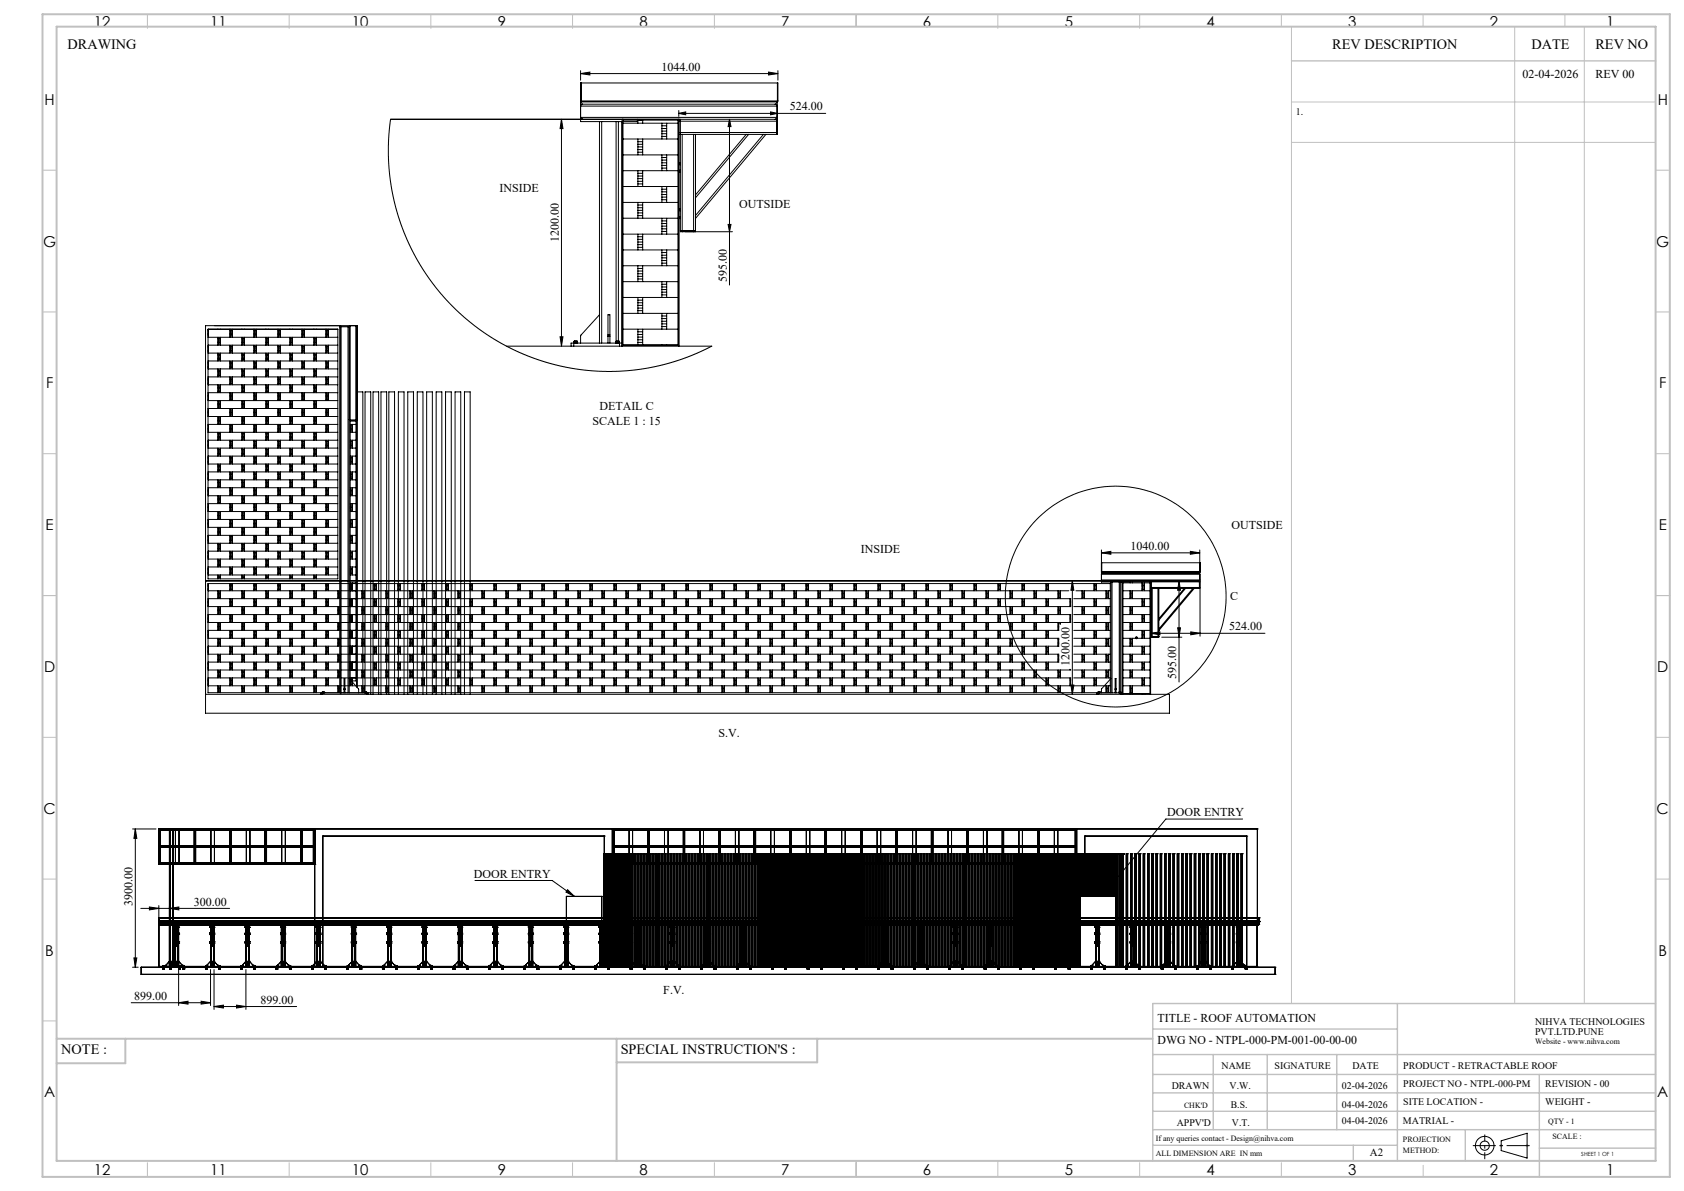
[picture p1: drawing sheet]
<svg xmlns="http://www.w3.org/2000/svg" width="594mm" height="420mm" viewBox="0 0 594 420" stroke-linecap="round" stroke-linejoin="round" font-family="sans-serif">
<defs><g id="words">
<g font-size="5.3">
<text x="33.1" y="9.5">12</text>
<text x="74.1" y="9.5">11</text>
<text x="124.1" y="9.5">10</text>
<text x="175.6" y="9.5">9</text>
<text x="225.6" y="9.5">8</text>
<text x="275.6" y="9.5">7</text>
<text x="325.6" y="9.5">6</text>
<text x="375.6" y="9.5">5</text>
<text x="425.6" y="9.5">4</text>
<text x="475.6" y="9.5">3</text>
<text x="525.6" y="9.5">2</text>
<text x="566.6" y="9.5">1</text>
<text x="15.7" y="37">H</text>
<text x="584.7" y="37">H</text>
<text x="15.2" y="87">G</text>
<text x="584.2" y="87">G</text>
<text x="16.2" y="137">F</text>
<text x="585.2" y="137">F</text>
<text x="16.1" y="187">E</text>
<text x="585.1" y="187">E</text>
<text x="15.5" y="237">D</text>
<text x="584.5" y="237">D</text>
<text x="15.4" y="287">C</text>
<text x="584.4" y="287">C</text>
<text x="16" y="337">B</text>
<text x="585" y="337">B</text>
<text x="15.5" y="387">A</text>
<text x="584.5" y="387">A</text>
<text x="33.1" y="414.5">12</text>
<text x="74.1" y="414.5">11</text>
<text x="124.1" y="414.5">10</text>
<text x="175.6" y="414.5">9</text>
<text x="225.6" y="414.5">8</text>
<text x="275.6" y="414.5">7</text>
<text x="325.6" y="414.5">6</text>
<text x="375.6" y="414.5">5</text>
<text x="425.6" y="414.5">4</text>
<text x="475.6" y="414.5">3</text>
<text x="525.6" y="414.5">2</text>
<text x="566.6" y="414.5">1</text>
</g>
<g font-size="5">
<text x="23.8" y="17.2">DRAWING</text>
<text x="470" y="17.4">REV DESCRIPTION</text>
<text x="540.2" y="17.4">DATE</text>
<text x="562.8" y="17.4">REV NO</text>
<text x="21.6" y="371.8">NOTE :</text>
<text x="218.9" y="371.8">SPECIAL INSTRUCTION'S :</text>
</g>
<g font-size="4.2">
<text x="233.3" y="24.9">1044.00</text>
<text x="537.1" y="27.6">02-04-2026</text>
<text x="562.8" y="27.6">REV 00</text>
<text x="278.6" y="39">524.00</text>
<text x="176.2" y="67.5">INSIDE</text>
<text x="260.8" y="73.5">OUTSIDE</text>
<text x="197.1" y="85.3" transform="rotate(-90 197.1 85.3)">1200.00</text>
<text x="256.3" y="99.5" transform="rotate(-90 256.3 99.5)">595.00</text>
<text x="208.9" y="149.8">SCALE 1 : 15</text>
<text x="211.4" y="144.6">DETAIL C</text>
<text x="434.4" y="186.6">OUTSIDE</text>
<text x="303.6" y="195.1">INSIDE</text>
<text x="398.8" y="193.9">1040.00</text>
<text x="433.9" y="211.5">C</text>
<text x="433.5" y="222.3">524.00</text>
<text x="377.3" y="234.9" transform="rotate(-90 377.3 234.9)">1200.00</text>
<text x="414.9" y="239.4" transform="rotate(-90 414.9 239.4)">595.00</text>
<text x="253.4" y="260">S.V.</text>
<text x="411.7" y="287.8">DOOR ENTRY</text>
<text x="167.1" y="309.5">DOOR ENTRY</text>
<text x="46.7" y="319.5" transform="rotate(-90 46.7 319.5)">3900.00</text>
<text x="68.3" y="319.3">300.00</text>
<text x="47.4" y="352.6">899.00</text>
<text x="91.9" y="353.9">899.00</text>
<text x="234" y="350.5">F.V.</text>
<text x="408.3" y="360.3">TITLE - ROOF AUTOMATION</text>
<text x="408.3" y="368.2">DWG NO - NTPL-000-PM-001-00-00-00</text>
</g>
<text font-size="3.9" x="483.2" y="407.7">A2</text>
<g font-size="3.5">
<text x="457" y="40.6">1.</text>
<text x="541.5" y="361.3">NIHVA TECHNOLOGIES</text>
<text x="541.5" y="364.9">PVT.LTD.PUNE</text>
<text x="430.9" y="377">NAME</text>
<text x="449.6" y="377">SIGNATURE</text>
<text x="477" y="377">DATE</text>
<text x="495" y="377">PRODUCT - RETRACTABLE ROOF</text>
<text x="495" y="383.3">PROJECT NO - NTPL-000-PM</text>
<text x="545.1" y="383.3">REVISION - 00</text>
<text x="413.3" y="384.1">DRAWN</text>
<text x="433.7" y="384.1">V.W.</text>
<text x="473.4" y="384.1">02-04-2026</text>
<text x="495" y="389.8">SITE LOCATION -</text>
<text x="545.1" y="389.8">WEIGHT -</text>
<text x="434.1" y="390.6">B.S.</text>
<text x="473.4" y="390.6">04-04-2026</text>
<text x="415.1" y="396.9">APPV'D</text>
<text x="434.6" y="396.9">V.T.</text>
<text x="473.4" y="396.5">04-04-2026</text>
<text x="494.8" y="396.5">MATRIAL -</text>
</g>
<g font-size="2.8">
<text x="541.5" y="368.3">Website - www.nihva.com</text>
<text x="417.6" y="390.6">CHK'D</text>
<text x="546.1" y="396.5">QTY - 1</text>
<text x="547.6" y="401.7">SCALE :</text>
<text x="407.7" y="402.2">If any queries contact - Design@nihva.com</text>
<text x="407.7" y="407.7">ALL DIMENSION ARE IN mm</text>
<text x="494.8" y="402.7">PROJECTION</text>
<text x="494.8" y="406.5">METHOD:</text>
</g>
<text font-size="2" x="557.8" y="407.8">SHEET 1 OF 1</text>
</g></defs>
<g fill="none" stroke="#000" stroke-width=".35">
<path d="M204.8 35.6l.3 .3-.1-.3M204.8 35.9h69.3v.8h-69.3zM204.8 35.6v-6.3h69.6v6.3M204.8 37.4h69.3M204.8 37.4v4M204.8 35.6h69.6M204.8 25.9l3.3-.5v1zM204.8 24.9v3.4M204.8 25.9h69.6M204.9 35.6l.1 .2M204.9 29.3v6.3M205.5 36.7l-.6 .3-.1 .4"/>
<path d="M239.4 40l2.5-.5v1zM239.4 39v2.1M239.4 40h51.9M271.1 25.4l3.3 .5-3.3 .5zM271.8 39.5l2.4 .5-2.4 .5zM273.4 36.7l.6 .3 .1 .4M274.1 37.4v4M274.2 35.6l-.2 .3M274.2 29.3v6.3M274.2 35.6l-.1 .2M274.2 39v7.7M274.4 35.6l-.4 .3"/>
<path d="M274.4 24.9v3.4M198 42.1l.6 3.2h-1zM198 42.1v80M204.8 41.4l.1 .4 .6 .3M204.8 42.1v.8h20v-.8M204.8 41.4h69.3M211.5 42.9v78.1M212.2 42.9v78.1M217.3 42.9v78M218.1 42.9v77.4M219.4 42.1v80M219.4 42.1h.1"/>
<path d="M219.7 42.4h19.4v79.3h-19.4zM219.7 43.4h19.4M219.7 49h19.4M219.7 54.6h19.4M225 42.4v1M225 49v5.6M225 42.5h1.7M225 53.7h1.7M225 52.8h1.7M225 51.8h1.7M225 50.9h1.7M225 50h1.7"/>
<path d="M226.7 42.4v1M226.7 49v5.6M233.5 57.4h1.7M233.5 43.4v5.6M233.5 54.6v5.6M233.5 48.1h1.7M233.5 59.3h1.7M233.5 47.1h1.7M233.5 58.3h1.7M233.5 46.2h1.7M233.5 45.3h1.7M233.5 56.5h1.7"/>
<path d="M233.5 44.4h1.7M233.5 55.5h1.7M235.2 43.4v5.6M235.2 54.6v5.6M239.4 42.1v.6h34.8v-.6h-136.4l-.8 9 .1 6.5 .6 5.9 2 10.1 1.6 5.2 2.1 5.2 2.5 5.3 2.5 4.5 5.9 8.3 6.5 7.1 4 3.6 4.8 3.7 4.4 2.9 5 2.9 9.6 4.2 9.9 2.8 5.3 .9 5.8 .6 4.3 .2 6.3-.2 5.4-.5 5.3-1 10-2.8 5.3-2.1 4.9-2.3h-72.5M239.4 42.1v80M239.4 42.1h.1M240 47.4h.6M240 57.4v.6M240 57.4h-.6v.6h.6M240 42.1v5.3M240 47.4v10"/>
<path d="M240 58v2.1M240.6 47.4v34.3M240.6 47.4h4.1M244.7 47.4h.6M244.7 47.4v34.3h.6v-4.7M245.3 47.4h17.9M245.3 47.4v21.3M257.3 42.1v58.4M257.3 42.1l.5 2.5h-1zM263.2 47.4h.9M263.2 47.4l-17.9 21.3M264.1 47.4l-18.8 22.4"/>
<path d="M264.1 47.4h5.2M269.3 47.4h.9M269.3 47.4l-24 28.6M270.2 47.4l-24.9 29.6M273.9 42.1v5.3M274.1 41.4l-.1 .4-.6 .3M274.2 46.7v.7h-4M274.2 46.7h-34.8v.7h.6M219.7 60.2h19.4M219.7 65.8h19.4M219.7 71.4h19.4M219.7 77h19.4"/>
<path d="M225 60.2v5.6M225 71.4v5.6M225 64.9h1.7M225 76h1.7M225 63.9h1.7M225 75.1h1.7M225 63h1.7M225 74.2h1.7M225 62.1h1.7M225 73.3h1.7M225 61.1h1.7M225 72.3h1.7"/>
<path d="M226.7 60.2v5.6M226.7 71.4v5.6M233.5 65.8v5.6M233.5 77v5.6M233.5 70.4h1.7M233.5 69.5h1.7M233.5 68.6h1.7M233.5 79.7h1.7M233.5 67.6h1.7M233.5 78.8h1.7M233.5 66.7h1.7M233.5 77.9h1.7"/>
<path d="M235.2 65.8v5.6M235.2 77v5.6M240 60.1v.6M240 60.1h-.6v.6h.6M240 76.5h-.6v.6h.6M240 76.5v.6M240 73.7h-.6v.6h.6M240 73.7v.6M240 77.1v4.6h.6M240 60.7v13M240 74.3v2.2M245.3 68.7v1.1"/>
<path d="M245.3 76v1M245.3 69.8v6.2M256.8 79.1h1l-.5 2.6zM219.7 82.6h19.4M219.7 88.1h19.4M219.7 93.7h19.4M219.7 99.3h19.4M225 82.6v5.5M225 93.7v5.6M225 87.2h1.7M225 98.4h1.7M225 86.3h1.7"/>
<path d="M225 97.5h1.7M225 85.4h1.7M225 96.5h1.7M225 84.4h1.7M225 95.6h1.7M225 83.5h1.7M225 94.7h1.7M226.7 82.6v5.5M226.7 93.7v5.6M233.5 88.1v5.6M233.5 99.3v5.6M233.5 81.6h1.7"/>
<path d="M233.5 92.8h1.7M233.5 80.7h1.7M233.5 91.9h1.7M233.5 90.9h1.7M233.5 90h1.7M233.5 89.1h1.7M235.2 88.1v5.6M235.2 99.3v5.6M240 81.4h5.3M240.6 81.7h17.7M73.4 116.1h45.8v88h-45.8zM73.4 118h.1"/>
<path d="M73.4 116.1h45.8M73.4 118.9h45.8M73.4 118.4h.1M73.4 117.5h.1M73.4 117.1h.1M73.4 116.6h.1M73.5 116.1v2.8M76.9 119.9h.8M76.9 116.1h.1M76.9 118.9v2.8M76.9 119.4h.8M77.7 116.1h.1"/>
<path d="M77.7 118.9v2.8M81.1 116.1v2.8M81.1 118h.9M81.1 118.4h.9M81.1 117.5h.9M81.1 117.1h.9M81.1 116.6h.9M82 116.1v2.8M85.3 119.9h.9M85.3 116.1h.1M85.3 118.9v2.8M85.3 119.4h.9"/>
<path d="M86.2 116.1h.1M86.2 118.9v2.8M89.6 116.1v2.8M89.6 118h.8M89.6 118.4h.8M89.6 117.5h.8M89.6 117.1h.8M89.6 116.6h.8M90.4 116.1v2.8M93.8 119.9h.9M93.8 116.1h.1M93.8 118.9v2.8"/>
<path d="M93.8 119.4h.9M94.7 116.1h.1M94.7 118.9v2.8M98 118h.9M98 116.1v2.8M98 118.4h.9M98 117.5h.9M98 117.1h.9M98 116.6h.9M98.9 116.1v2.8M102.3 116.1h.1M102.3 118.9v2.8"/>
<path d="M102.3 119.9h.8M102.3 119.4h.8M103.1 116.1h.1M103.1 118.9v2.8M106.5 116.1v2.8M106.5 118h.9M106.5 118.4h.9M106.5 117.5h.9M106.5 117.1h.9M106.5 116.6h.9M107.4 116.1v2.8M110.7 119.9h.9"/>
<path d="M110.7 116.1h.1M110.7 118.9v2.8M110.7 119.4h.9M111.6 116.1h.1M111.6 118.9v2.8M115 116.1v2.8M115 118h.8M115 118.4h.8M115 117.5h.8M115 117.1h.8M115 116.6h.8M115.8 116.1v2.8"/>
<path d="M120.2 114.8v130M122.8 115.2h.4M122.8 115.2h-3v129.1M122.8 115.2v129.1M125.8 115.2l-.3-.4v33.4M125.8 114.8v127.4M197.6 118.8h1l-.6 3.3zM211.5 111l-6.5 7.1-.2 2.9M214.5 118.1v.5M214.5 118.1v-7.1h.6v7.1M214.5 118.6v2.4M214.5 118.1h.6"/>
<path d="M214.5 118.6h.6M215.1 118.1v.5M215.1 118.6v2.4M219.7 104.9h19.4M219.7 110.5h19.4M219.7 116.1h19.4M225 104.9v5.6M225 116.1v5.6M225 109.6h1.7M225 108.6h1.7M225 119.8h1.7M225 107.7h1.7"/>
<path d="M225 118.9h1.7M225 106.8h1.7M225 118h1.7M225 105.9h1.7M225 117h1.7M226.7 104.9v5.6M226.7 116.1v5.6M233.5 110.5v5.6M233.5 104h1.7M233.5 115.2h1.7M233.5 103h1.7M233.5 114.2h1.7"/>
<path d="M233.5 102.1h1.7M233.5 113.3h1.7M233.5 101.2h1.7M233.5 112.3h1.7M233.5 100.2h1.7M233.5 111.4h1.7M235.2 110.5v5.6M73.4 121.7h45.8M73.4 124.5h45.8M73.4 127.3h45.8M73.4 130.1h45.8M73.4 132.9h45.8"/>
<path d="M73.4 135.7h45.8M73.4 138.5h45.8M73.4 124.1h.1M73.4 129.6h.1M73.4 135.2h.1M73.4 123.6h.1M73.4 129.2h.1M73.4 134.7h.1M73.4 123.1h.1M73.4 128.7h.1M73.4 134.3h.1M73.4 139.9h.1"/>
<path d="M73.4 122.6h.1M73.4 128.3h.1M73.4 133.8h.1M73.4 139.4h.1M73.4 122.2h.1M73.4 127.8h.1M73.4 133.4h.1M73.4 138.9h.1M73.5 121.7v2.8M73.5 127.3v2.8M73.5 132.9v2.8M73.5 138.5v2.8"/>
<path d="M76.9 120.8h.8M76.9 124.5v2.8M76.9 130.1v2.8M76.9 135.7v2.8M76.9 121.3h.8M76.9 126.8h.8M76.9 132.4h.8M76.9 138h.8M76.9 126.4h.8M76.9 132h.8M76.9 137.6h.8M76.9 120.3h.8"/>
<path d="M76.9 125.9h.8M76.9 131.5h.8M76.9 137.1h.8M76.9 125.4h.8M76.9 131h.8M76.9 136.6h.8M76.9 125h.8M76.9 130.6h.8M76.9 136.2h.8M77.7 124.5v2.8M77.7 130.1v2.8M77.7 135.7v2.8"/>
<path d="M81.1 121.7v2.8M81.1 127.3v2.8M81.1 132.9v2.8M81.1 138.5v2.8M81.1 124.1h.9M81.1 129.6h.9M81.1 135.2h.9M81.1 123.6h.9M81.1 129.2h.9M81.1 134.7h.9M81.1 123.1h.9M81.1 128.7h.9"/>
<path d="M81.1 134.3h.9M81.1 139.9h.9M81.1 122.6h.9M81.1 128.3h.9M81.1 133.8h.9M81.1 139.4h.9M81.1 122.2h.9M81.1 127.8h.9M81.1 133.4h.9M81.1 138.9h.9M82 121.7v2.8M82 127.3v2.8"/>
<path d="M82 132.9v2.8M82 138.5v2.8M85.3 120.8h.9M85.3 124.5v2.8M85.3 130.1v2.8M85.3 135.7v2.8M85.3 121.3h.9M85.3 126.8h.9M85.3 132.4h.9M85.3 138h.9M85.3 126.4h.9M85.3 132h.9"/>
<path d="M85.3 137.6h.9M85.3 120.3h.9M85.3 125.9h.9M85.3 131.5h.9M85.3 137.1h.9M85.3 125.4h.9M85.3 131h.9M85.3 136.6h.9M85.3 125h.9M85.3 130.6h.9M85.3 136.2h.9M86.2 124.5v2.8"/>
<path d="M86.2 130.1v2.8M86.2 135.7v2.8M89.6 121.7v2.8M89.6 127.3v2.8M89.6 132.9v2.8M89.6 138.5v2.8M89.6 124.1h.8M89.6 129.6h.8M89.6 135.2h.8M89.6 123.6h.8M89.6 129.2h.8M89.6 134.7h.8"/>
<path d="M89.6 123.1h.8M89.6 128.7h.8M89.6 134.3h.8M89.6 139.9h.8M89.6 122.6h.8M89.6 128.3h.8M89.6 133.8h.8M89.6 139.4h.8M89.6 122.2h.8M89.6 127.8h.8M89.6 133.4h.8M89.6 138.9h.8"/>
<path d="M90.4 121.7v2.8M90.4 127.3v2.8M90.4 132.9v2.8M90.4 138.5v2.8M93.8 120.8h.9M93.8 124.5v2.8M93.8 130.1v2.8M93.8 135.7v2.8M93.8 121.3h.9M93.8 126.8h.9M93.8 132.4h.9M93.8 138h.9"/>
<path d="M93.8 126.4h.9M93.8 132h.9M93.8 137.6h.9M93.8 120.3h.9M93.8 125.9h.9M93.8 131.5h.9M93.8 137.1h.9M93.8 125.4h.9M93.8 131h.9M93.8 136.6h.9M93.8 125h.9M93.8 130.6h.9"/>
<path d="M93.8 136.2h.9M94.7 124.5v2.8M94.7 130.1v2.8M94.7 135.7v2.8M98 121.7v2.8M98 127.3v2.8M98 132.9v2.8M98 138.5v2.8M98 124.1h.9M98 129.6h.9M98 135.2h.9M98 123.6h.9"/>
<path d="M98 129.2h.9M98 134.7h.9M98 123.1h.9M98 128.7h.9M98 134.3h.9M98 139.9h.9M98 122.6h.9M98 128.3h.9M98 133.8h.9M98 139.4h.9M98 122.2h.9M98 127.8h.9"/>
<path d="M98 133.4h.9M98 138.9h.9M98.9 121.7v2.8M98.9 127.3v2.8M98.9 132.9v2.8M98.9 138.5v2.8M102.3 124.5v2.8M102.3 130.1v2.8M102.3 135.7v2.8M102.3 120.8h.8M102.3 121.3h.8M102.3 126.8h.8"/>
<path d="M102.3 132.4h.8M102.3 138h.8M102.3 126.4h.8M102.3 132h.8M102.3 137.6h.8M102.3 120.3h.8M102.3 125.9h.8M102.3 131.5h.8M102.3 137.1h.8M102.3 125.4h.8M102.3 131h.8M102.3 136.6h.8"/>
<path d="M102.3 125h.8M102.3 130.6h.8M102.3 136.2h.8M103.1 124.5v2.8M103.1 130.1v2.8M103.1 135.7v2.8M106.5 121.7v2.8M106.5 127.3v2.8M106.5 132.9v2.8M106.5 138.5v2.8M106.5 124.1h.9M106.5 129.6h.9"/>
<path d="M106.5 135.2h.9M106.5 123.6h.9M106.5 129.2h.9M106.5 134.7h.9M106.5 123.1h.9M106.5 128.7h.9M106.5 134.3h.9M106.5 139.9h.9M106.5 122.6h.9M106.5 128.3h.9M106.5 133.8h.9M106.5 139.4h.9"/>
<path d="M106.5 122.2h.9M106.5 127.8h.9M106.5 133.4h.9M106.5 138.9h.9M107.4 121.7v2.8M107.4 127.3v2.8M107.4 132.9v2.8M107.4 138.5v2.8M110.7 120.8h.9M110.7 124.5v2.8M110.7 130.1v2.8M110.7 135.7v2.8"/>
<path d="M110.7 121.3h.9M110.7 126.8h.9M110.7 132.4h.9M110.7 138h.9M110.7 126.4h.9M110.7 132h.9M110.7 137.6h.9M110.7 120.3h.9M110.7 125.9h.9M110.7 131.5h.9M110.7 137.1h.9M110.7 125.4h.9"/>
<path d="M110.7 131h.9M110.7 136.6h.9M110.7 125h.9M110.7 130.6h.9M110.7 136.2h.9M111.6 124.5v2.8M111.6 130.1v2.8M111.6 135.7v2.8M115 121.7v2.8M115 127.3v2.8M115 132.9v2.8M115 138.5v2.8"/>
<path d="M115 124.1h.8M115 129.6h.8M115 135.2h.8M115 123.6h.8M115 129.2h.8M115 134.7h.8M115 123.1h.8M115 128.7h.8M115 134.3h.8M115 139.9h.8M115 122.6h.8M115 128.3h.8"/>
<path d="M115 133.8h.8M115 139.4h.8M115 122.2h.8M115 127.8h.8M115 133.4h.8M115 138.9h.8M115.8 121.7v2.8M115.8 127.3v2.8M115.8 132.9v2.8M115.8 138.5v2.8M126 138.2h2v106.1M202.4 120.9v.1"/>
<path d="M202.4 120.9h1.3M202.4 121h-1v1.1M202.4 121v1.1M202.4 121h16.1M202.4 120.9h.4M202.5 120.8l-.1 .1M202.5 120.8h.3M202.5 120.9h-.1M202.5 120.4v.4M202.6 120.3h.5M202.6 120.3l-.1 .1M202.6 120.3l.2 .1"/>
<path d="M202.8 120.9h.6M202.8 120.8h.6M202.8 120.8v.1M202.8 120.4v.4M203.1 120.3l-.3 .1M203.1 120.3l.3 .1M203.1 120.3h.4M203.4 120.8v.1M203.4 120.8h.2M203.4 120.4v.4M203.5 120.3h.1M203.5 120.3l-.1 .1"/>
<path d="M203.5 120.3l.1 .1M203.6 120.3v.1M203.6 120.8l.1 .1M203.6 120.8l-.2 .1M203.6 120.4v.4M203.7 120.9v.1M217.2 120.9v.1M217.2 120.9h1.3M217.3 120.9h.5M217.3 120.8l-.1 .1M217.3 120.8h.5M217.3 120.8v.1"/>
<path d="M217.3 120.4v.4M217.6 120.3l.2 .1M217.6 120.3h.5M217.6 120.3l-.3 .1M217.8 120.9h.6M217.8 120.8v.1M217.8 120.8h.5M217.8 120.4v.4M218.1 120.3l-.3 .1M218.1 120.3l.2 .1M218.3 120.8h.1M218.3 120.8l.1 .1"/>
<path d="M218.3 120.4v.4M218.3 120.4h.1M218.4 120.4h.1M218.4 120.8v.1M218.4 120.8l.1 .1M218.4 120.4v.4M218.5 121h.9M218.5 121v1.1M218.5 120.9v.1M225 120.7h1.7M233.5 121.7h.1M235.2 121.7h.1"/>
<path d="M73.4 141.3h45.8M73.4 144.1h45.8M73.4 146.9h45.8M73.4 149.7h45.8M73.4 152.5h45.8M73.4 155.2h45.8M73.4 158h45.8M73.4 140.8h.1M73.4 146.4h.1M73.4 152h.1M73.4 157.6h.1M73.4 140.4h.1"/>
<path d="M73.4 145.9h.1M73.4 151.5h.1M73.4 157.1h.1M73.4 145.5h.1M73.4 151h.1M73.4 156.7h.1M73.4 145h.1M73.4 150.6h.1M73.4 156.2h.1M73.4 144.6h.1M73.4 150.1h.1M73.4 155.7h.1"/>
<path d="M73.5 144.1v2.8M73.5 149.7v2.8M73.5 155.2v2.8M76.9 141.3v2.8M76.9 146.9v2.8M76.9 152.5v2.7M76.9 158v2.8M76.9 143.6h.8M76.9 149.2h.8M76.9 154.8h.8M76.9 143.1h.8M76.9 148.7h.8"/>
<path d="M76.9 154.3h.8M76.9 159.9h.8M76.9 142.7h.8M76.9 148.3h.8M76.9 153.9h.8M76.9 159.4h.8M76.9 142.2h.8M76.9 147.8h.8M76.9 153.4h.8M76.9 159h.8M76.9 141.7h.8M76.9 147.3h.8"/>
<path d="M76.9 152.9h.8M76.9 158.5h.8M77.7 141.3v2.8M77.7 146.9v2.8M77.7 152.5v2.7M77.7 158v2.8M81.1 144.1v2.8M81.1 149.7v2.8M81.1 155.2v2.8M81.1 140.8h.9M81.1 146.4h.9M81.1 152h.9"/>
<path d="M81.1 157.6h.9M81.1 140.4h.9M81.1 145.9h.9M81.1 151.5h.9M81.1 157.1h.9M81.1 145.5h.9M81.1 151h.9M81.1 156.7h.9M81.1 145h.9M81.1 150.6h.9M81.1 156.2h.9M81.1 144.6h.9"/>
<path d="M81.1 150.1h.9M81.1 155.7h.9M82 144.1v2.8M82 149.7v2.8M82 155.2v2.8M85.3 141.3v2.8M85.3 146.9v2.8M85.3 152.5v2.7M85.3 158v2.8M85.3 143.6h.9M85.3 149.2h.9M85.3 154.8h.9"/>
<path d="M85.3 143.1h.9M85.3 148.7h.9M85.3 154.3h.9M85.3 159.9h.9M85.3 142.7h.9M85.3 148.3h.9M85.3 153.9h.9M85.3 159.4h.9M85.3 142.2h.9M85.3 147.8h.9M85.3 153.4h.9M85.3 159h.9"/>
<path d="M85.3 141.7h.9M85.3 147.3h.9M85.3 152.9h.9M85.3 158.5h.9M86.2 141.3v2.8M86.2 146.9v2.8M86.2 152.5v2.7M86.2 158v2.8M89.6 144.1v2.8M89.6 149.7v2.8M89.6 155.2v2.8M89.6 140.8h.8"/>
<path d="M89.6 146.4h.8M89.6 152h.8M89.6 157.6h.8M89.6 140.4h.8M89.6 145.9h.8M89.6 151.5h.8M89.6 157.1h.8M89.6 145.5h.8M89.6 151h.8M89.6 156.7h.8M89.6 145h.8M89.6 150.6h.8"/>
<path d="M89.6 156.2h.8M89.6 144.6h.8M89.6 150.1h.8M89.6 155.7h.8M90.4 144.1v2.8M90.4 149.7v2.8M90.4 155.2v2.8M93.8 141.3v2.8M93.8 146.9v2.8M93.8 152.5v2.7M93.8 158v2.8M93.8 143.6h.9"/>
<path d="M93.8 149.2h.9M93.8 154.8h.9M93.8 143.1h.9M93.8 148.7h.9M93.8 154.3h.9M93.8 159.9h.9M93.8 142.7h.9M93.8 148.3h.9M93.8 153.9h.9M93.8 159.4h.9M93.8 142.2h.9M93.8 147.8h.9"/>
<path d="M93.8 153.4h.9M93.8 159h.9M93.8 141.7h.9M93.8 147.3h.9M93.8 152.9h.9M93.8 158.5h.9M94.7 141.3v2.8M94.7 146.9v2.8M94.7 152.5v2.7M94.7 158v2.8M98 144.1v2.8M98 149.7v2.8"/>
<path d="M98 155.2v2.8M98 140.8h.9M98 146.4h.9M98 152h.9M98 157.6h.9M98 140.4h.9M98 145.9h.9M98 151.5h.9M98 157.1h.9M98 145.5h.9M98 151h.9M98 156.7h.9"/>
<path d="M98 145h.9M98 150.6h.9M98 156.2h.9M98 144.6h.9M98 150.1h.9M98 155.7h.9M98.9 144.1v2.8M98.9 149.7v2.8M98.9 155.2v2.8M102.3 141.3v2.8M102.3 146.9v2.8M102.3 152.5v2.7"/>
<path d="M102.3 158v2.8M102.3 143.6h.8M102.3 149.2h.8M102.3 154.8h.8M102.3 143.1h.8M102.3 148.7h.8M102.3 154.3h.8M102.3 159.9h.8M102.3 142.7h.8M102.3 148.3h.8M102.3 153.9h.8M102.3 159.4h.8"/>
<path d="M102.3 142.2h.8M102.3 147.8h.8M102.3 153.4h.8M102.3 159h.8M102.3 141.7h.8M102.3 147.3h.8M102.3 152.9h.8M102.3 158.5h.8M103.1 141.3v2.8M103.1 146.9v2.8M103.1 152.5v2.7M103.1 158v2.8"/>
<path d="M106.5 144.1v2.8M106.5 149.7v2.8M106.5 155.2v2.8M106.5 140.8h.9M106.5 146.4h.9M106.5 152h.9M106.5 157.6h.9M106.5 140.4h.9M106.5 145.9h.9M106.5 151.5h.9M106.5 157.1h.9M106.5 145.5h.9"/>
<path d="M106.5 151h.9M106.5 156.7h.9M106.5 145h.9M106.5 150.6h.9M106.5 156.2h.9M106.5 144.6h.9M106.5 150.1h.9M106.5 155.7h.9M107.4 144.1v2.8M107.4 149.7v2.8M107.4 155.2v2.8M110.7 141.3v2.8"/>
<path d="M110.7 146.9v2.8M110.7 152.5v2.7M110.7 158v2.8M110.7 143.6h.9M110.7 149.2h.9M110.7 154.8h.9M110.7 143.1h.9M110.7 148.7h.9M110.7 154.3h.9M110.7 159.9h.9M110.7 142.7h.9M110.7 148.3h.9"/>
<path d="M110.7 153.9h.9M110.7 159.4h.9M110.7 142.2h.9M110.7 147.8h.9M110.7 153.4h.9M110.7 159h.9M110.7 141.7h.9M110.7 147.3h.9M110.7 152.9h.9M110.7 158.5h.9M111.6 141.3v2.8M111.6 146.9v2.8"/>
<path d="M111.6 152.5v2.7M111.6 158v2.8M115 144.1v2.8M115 149.7v2.8M115 155.2v2.8M115 140.8h.8M115 146.4h.8M115 152h.8M115 157.6h.8M115 140.4h.8M115 145.9h.8M115 151.5h.8"/>
<path d="M115 157.1h.8M115 145.5h.8M115 151h.8M115 156.7h.8M115 145h.8M115 150.6h.8M115 156.2h.8M115 144.6h.8M115 150.1h.8M115 155.7h.8M115.8 144.1v2.8M115.8 149.7v2.8"/>
<path d="M115.8 155.2v2.8M123.2 147.9l.3 .3M123.5 148.2l-.1-33.4-.2 .3v129.2M123.5 148.2h2M123.5 148.5h2.1v91.6h-2.1zM123.5 149.7h2.1M123.5 152.5h2.1M123.5 155.2h2.1M123.5 158h2.1M123.5 152h.8M123.5 157.6h.8M123.5 151.5h.8"/>
<path d="M123.5 157.1h.8M123.5 151h.8M123.5 156.7h.8M123.5 150.6h.8M123.5 156.2h.8M123.5 150.1h.8M123.5 155.7h.8M124.3 149.7v2.8M124.3 155.2v2.8M125.8 147.9l-.3 .3M125.8 148.2h.2M73.4 160.8h45.8"/>
<path d="M73.4 163.6h45.8M73.4 166.4h45.8M73.4 169.2h45.8M73.4 172h45.8M73.4 174.8h45.8M73.4 177.6h45.8M73.4 163.2h.1M73.4 168.8h.1M73.4 174.3h.1M73.4 179.9h.1M73.4 162.7h.1M73.4 168.3h.1"/>
<path d="M73.4 173.9h.1M73.4 179.5h.1M73.4 162.2h.1M73.4 167.8h.1M73.4 173.4h.1M73.4 179h.1M73.4 161.8h.1M73.4 167.3h.1M73.4 172.9h.1M73.4 178.5h.1M73.4 161.3h.1M73.4 166.9h.1"/>
<path d="M73.4 172.5h.1M73.4 178.1h.1M73.5 160.8v2.8M73.5 166.4v2.8M73.5 172v2.8M73.5 177.6v2.8M76.9 163.6v2.8M76.9 169.2v2.8M76.9 174.8v2.8M76.9 160.4h.8M76.9 166h.8M76.9 171.5h.8"/>
<path d="M76.9 177.1h.8M76.9 165.5h.8M76.9 171.1h.8M76.9 176.7h.8M76.9 165h.8M76.9 170.6h.8M76.9 176.2h.8M76.9 164.6h.8M76.9 170.2h.8M76.9 175.7h.8M76.9 164.1h.8M76.9 169.7h.8"/>
<path d="M76.9 175.3h.8M77.7 163.6v2.8M77.7 169.2v2.8M77.7 174.8v2.8M81.1 160.8v2.8M81.1 166.4v2.8M81.1 172v2.8M81.1 177.6v2.8M81.1 163.2h.9M81.1 168.8h.9M81.1 174.3h.9M81.1 179.9h.9"/>
<path d="M81.1 162.7h.9M81.1 168.3h.9M81.1 173.9h.9M81.1 179.5h.9M81.1 162.2h.9M81.1 167.8h.9M81.1 173.4h.9M81.1 179h.9M81.1 161.8h.9M81.1 167.3h.9M81.1 172.9h.9M81.1 178.5h.9"/>
<path d="M81.1 161.3h.9M81.1 166.9h.9M81.1 172.5h.9M81.1 178.1h.9M82 160.8v2.8M82 166.4v2.8M82 172v2.8M82 177.6v2.8M85.3 163.6v2.8M85.3 169.2v2.8M85.3 174.8v2.8M85.3 160.4h.9"/>
<path d="M85.3 166h.9M85.3 171.5h.9M85.3 177.1h.9M85.3 165.5h.9M85.3 171.1h.9M85.3 176.7h.9M85.3 165h.9M85.3 170.6h.9M85.3 176.2h.9M85.3 164.6h.9M85.3 170.2h.9M85.3 175.7h.9"/>
<path d="M85.3 164.1h.9M85.3 169.7h.9M85.3 175.3h.9M86.2 163.6v2.8M86.2 169.2v2.8M86.2 174.8v2.8M89.6 160.8v2.8M89.6 166.4v2.8M89.6 172v2.8M89.6 177.6v2.8M89.6 163.2h.8M89.6 168.8h.8"/>
<path d="M89.6 174.3h.8M89.6 179.9h.8M89.6 162.7h.8M89.6 168.3h.8M89.6 173.9h.8M89.6 179.5h.8M89.6 162.2h.8M89.6 167.8h.8M89.6 173.4h.8M89.6 179h.8M89.6 161.8h.8M89.6 167.3h.8"/>
<path d="M89.6 172.9h.8M89.6 178.5h.8M89.6 161.3h.8M89.6 166.9h.8M89.6 172.5h.8M89.6 178.1h.8M90.4 160.8v2.8M90.4 166.4v2.8M90.4 172v2.8M90.4 177.6v2.8M93.8 163.6v2.8M93.8 169.2v2.8"/>
<path d="M93.8 174.8v2.8M93.8 160.4h.9M93.8 166h.9M93.8 171.5h.9M93.8 177.1h.9M93.8 165.5h.9M93.8 171.1h.9M93.8 176.7h.9M93.8 165h.9M93.8 170.6h.9M93.8 176.2h.9M93.8 164.6h.9"/>
<path d="M93.8 170.2h.9M93.8 175.7h.9M93.8 164.1h.9M93.8 169.7h.9M93.8 175.3h.9M94.7 163.6v2.8M94.7 169.2v2.8M94.7 174.8v2.8M98 160.8v2.8M98 166.4v2.8M98 172v2.8M98 177.6v2.8"/>
<path d="M98 163.2h.9M98 168.8h.9M98 174.3h.9M98 179.9h.9M98 162.7h.9M98 168.3h.9M98 173.9h.9M98 179.5h.9M98 162.2h.9M98 167.8h.9M98 173.4h.9M98 179h.9"/>
<path d="M98 161.8h.9M98 167.3h.9M98 172.9h.9M98 178.5h.9M98 161.3h.9M98 166.9h.9M98 172.5h.9M98 178.1h.9M98.9 160.8v2.8M98.9 166.4v2.8M98.9 172v2.8M98.9 177.6v2.8"/>
<path d="M102.3 163.6v2.8M102.3 169.2v2.8M102.3 174.8v2.8M102.3 160.4h.8M102.3 166h.8M102.3 171.5h.8M102.3 177.1h.8M102.3 165.5h.8M102.3 171.1h.8M102.3 176.7h.8M102.3 165h.8M102.3 170.6h.8"/>
<path d="M102.3 176.2h.8M102.3 164.6h.8M102.3 170.2h.8M102.3 175.7h.8M102.3 164.1h.8M102.3 169.7h.8M102.3 175.3h.8M103.1 163.6v2.8M103.1 169.2v2.8M103.1 174.8v2.8M106.5 160.8v2.8M106.5 166.4v2.8"/>
<path d="M106.5 172v2.8M106.5 177.6v2.8M106.5 163.2h.9M106.5 168.8h.9M106.5 174.3h.9M106.5 179.9h.9M106.5 162.7h.9M106.5 168.3h.9M106.5 173.9h.9M106.5 179.5h.9M106.5 162.2h.9M106.5 167.8h.9"/>
<path d="M106.5 173.4h.9M106.5 179h.9M106.5 161.8h.9M106.5 167.3h.9M106.5 172.9h.9M106.5 178.5h.9M106.5 161.3h.9M106.5 166.9h.9M106.5 172.5h.9M106.5 178.1h.9M107.4 160.8v2.8M107.4 166.4v2.8"/>
<path d="M107.4 172v2.8M107.4 177.6v2.8M110.7 163.6v2.8M110.7 169.2v2.8M110.7 174.8v2.8M110.7 160.4h.9M110.7 166h.9M110.7 171.5h.9M110.7 177.1h.9M110.7 165.5h.9M110.7 171.1h.9M110.7 176.7h.9"/>
<path d="M110.7 165h.9M110.7 170.6h.9M110.7 176.2h.9M110.7 164.6h.9M110.7 170.2h.9M110.7 175.7h.9M110.7 164.1h.9M110.7 169.7h.9M110.7 175.3h.9M111.6 163.6v2.8M111.6 169.2v2.8M111.6 174.8v2.8"/>
<path d="M115 160.8v2.8M115 166.4v2.8M115 172v2.8M115 177.6v2.8M115 163.2h.8M115 168.8h.8M115 174.3h.8M115 179.9h.8M115 162.7h.8M115 168.3h.8M115 173.9h.8M115 179.5h.8"/>
<path d="M115 162.2h.8M115 167.8h.8M115 173.4h.8M115 179h.8M115 161.8h.8M115 167.3h.8M115 172.9h.8M115 178.5h.8M115 161.3h.8M115 166.9h.8M115 172.5h.8M115 178.1h.8"/>
<path d="M115.8 160.8v2.8M115.8 166.4v2.8M115.8 172v2.8M115.8 177.6v2.8M123.5 160.8h2.1M123.5 163.6h2.1M123.5 166.4h2.1M123.5 169.2h2.1M123.5 172h2.1M123.5 174.8h2.1M123.5 177.6h2.1M123.5 163.2h.8"/>
<path d="M123.5 168.8h.8M123.5 174.3h.8M123.5 179.9h.8M123.5 162.7h.8M123.5 168.3h.8M123.5 173.9h.8M123.5 179.5h.8M123.5 162.2h.8M123.5 167.8h.8M123.5 173.4h.8M123.5 179h.8M123.5 161.8h.8"/>
<path d="M123.5 167.3h.8M123.5 172.9h.8M123.5 178.5h.8M123.5 161.3h.8M123.5 166.9h.8M123.5 172.5h.8M123.5 178.1h.8M124.3 160.8v2.8M124.3 166.4v2.8M124.3 172v2.8M124.3 177.6v2.8M73.4 180.4h45.8"/>
<path d="M73.4 183.2h45.8M73.4 186h45.8M73.4 188.8h45.8M73.4 191.6h45.8M73.4 194.4h45.8M73.4 197.1h45.8M73.4 199.9h45.8M73.4 185.5h.1M73.4 191.1h.1M73.4 196.7h.1M73.4 185h.1M73.4 190.6h.1"/>
<path d="M73.4 196.2h.1M73.4 184.6h.1M73.4 190.2h.1M73.4 195.8h.1M73.4 184.1h.1M73.4 189.7h.1M73.4 195.3h.1M73.4 183.6h.1M73.4 189.2h.1M73.4 194.8h.1M73.5 183.2v2.8M73.5 188.8v2.8"/>
<path d="M73.5 194.4v2.7M73.5 199.9v2.9M76.9 180.4v2.8M76.9 186v2.8M76.9 191.6v2.8M76.9 197.1v2.8M76.9 182.7h.8M76.9 188.3h.8M76.9 193.9h.8M76.9 199.5h.8M76.9 182.3h.8M76.9 187.8h.8"/>
<path d="M76.9 193.4h.8M76.9 199h.8M76.9 181.8h.8M76.9 187.4h.8M76.9 193h.8M76.9 198.6h.8M76.9 181.3h.8M76.9 186.9h.8M76.9 192.5h.8M76.9 198.1h.8M76.9 180.9h.8M76.9 186.5h.8"/>
<path d="M76.9 192h.8M76.9 197.6h.8M77.7 180.4v2.8M77.7 186v2.8M77.7 191.6v2.8M77.7 197.1v2.8M81.1 183.2v2.8M81.1 188.8v2.8M81.1 194.4v2.7M81.1 199.9v2.9M81.1 185.5h.9M81.1 191.1h.9"/>
<path d="M81.1 196.7h.9M81.1 185h.9M81.1 190.6h.9M81.1 196.2h.9M81.1 184.6h.9M81.1 190.2h.9M81.1 195.8h.9M81.1 184.1h.9M81.1 189.7h.9M81.1 195.3h.9M81.1 183.6h.9M81.1 189.2h.9"/>
<path d="M81.1 194.8h.9M82 183.2v2.8M82 188.8v2.8M82 194.4v2.7M82 199.9v2.9M85.3 180.4v2.8M85.3 186v2.8M85.3 191.6v2.8M85.3 197.1v2.8M85.3 182.7h.9M85.3 188.3h.9M85.3 193.9h.9"/>
<path d="M85.3 199.5h.9M85.3 182.3h.9M85.3 187.8h.9M85.3 193.4h.9M85.3 199h.9M85.3 181.8h.9M85.3 187.4h.9M85.3 193h.9M85.3 198.6h.9M85.3 181.3h.9M85.3 186.9h.9M85.3 192.5h.9"/>
<path d="M85.3 198.1h.9M85.3 180.9h.9M85.3 186.5h.9M85.3 192h.9M85.3 197.6h.9M86.2 180.4v2.8M86.2 186v2.8M86.2 191.6v2.8M86.2 197.1v2.8M89.6 183.2v2.8M89.6 188.8v2.8M89.6 194.4v2.7"/>
<path d="M89.6 199.9v2.9M89.6 185.5h.8M89.6 191.1h.8M89.6 196.7h.8M89.6 185h.8M89.6 190.6h.8M89.6 196.2h.8M89.6 184.6h.8M89.6 190.2h.8M89.6 195.8h.8M89.6 184.1h.8M89.6 189.7h.8"/>
<path d="M89.6 195.3h.8M89.6 183.6h.8M89.6 189.2h.8M89.6 194.8h.8M90.4 183.2v2.8M90.4 188.8v2.8M90.4 194.4v2.7M90.4 199.9v2.9M93.8 180.4v2.8M93.8 186v2.8M93.8 191.6v2.8M93.8 197.1v2.8"/>
<path d="M93.8 182.7h.9M93.8 188.3h.9M93.8 193.9h.9M93.8 199.5h.9M93.8 182.3h.9M93.8 187.8h.9M93.8 193.4h.9M93.8 199h.9M93.8 181.8h.9M93.8 187.4h.9M93.8 193h.9M93.8 198.6h.9"/>
<path d="M93.8 181.3h.9M93.8 186.9h.9M93.8 192.5h.9M93.8 198.1h.9M93.8 180.9h.9M93.8 186.5h.9M93.8 192h.9M93.8 197.6h.9M94.7 180.4v2.8M94.7 186v2.8M94.7 191.6v2.8M94.7 197.1v2.8"/>
<path d="M98 183.2v2.8M98 188.8v2.8M98 194.4v2.7M98 199.9v2.9M98 185.5h.9M98 191.1h.9M98 196.7h.9M98 185h.9M98 190.6h.9M98 196.2h.9M98 184.6h.9M98 190.2h.9"/>
<path d="M98 195.8h.9M98 184.1h.9M98 189.7h.9M98 195.3h.9M98 183.6h.9M98 189.2h.9M98 194.8h.9M98.9 183.2v2.8M98.9 188.8v2.8M98.9 194.4v2.7M98.9 199.9v2.9M102.3 180.4v2.8"/>
<path d="M102.3 186v2.8M102.3 191.6v2.8M102.3 197.1v2.8M102.3 182.7h.8M102.3 188.3h.8M102.3 193.9h.8M102.3 199.5h.8M102.3 182.3h.8M102.3 187.8h.8M102.3 193.4h.8M102.3 199h.8M102.3 181.8h.8"/>
<path d="M102.3 187.4h.8M102.3 193h.8M102.3 198.6h.8M102.3 181.3h.8M102.3 186.9h.8M102.3 192.5h.8M102.3 198.1h.8M102.3 180.9h.8M102.3 186.5h.8M102.3 192h.8M102.3 197.6h.8M103.1 180.4v2.8"/>
<path d="M103.1 186v2.8M103.1 191.6v2.8M103.1 197.1v2.8M106.5 183.2v2.8M106.5 188.8v2.8M106.5 194.4v2.7M106.5 199.9v2.9M106.5 185.5h.9M106.5 191.1h.9M106.5 196.7h.9M106.5 185h.9M106.5 190.6h.9"/>
<path d="M106.5 196.2h.9M106.5 184.6h.9M106.5 190.2h.9M106.5 195.8h.9M106.5 184.1h.9M106.5 189.7h.9M106.5 195.3h.9M106.5 183.6h.9M106.5 189.2h.9M106.5 194.8h.9M107.4 183.2v2.8M107.4 188.8v2.8"/>
<path d="M107.4 194.4v2.7M107.4 199.9v2.9M110.7 180.4v2.8M110.7 186v2.8M110.7 191.6v2.8M110.7 197.1v2.8M110.7 182.7h.9M110.7 188.3h.9M110.7 193.9h.9M110.7 199.5h.9M110.7 182.3h.9M110.7 187.8h.9"/>
<path d="M110.7 193.4h.9M110.7 199h.9M110.7 181.8h.9M110.7 187.4h.9M110.7 193h.9M110.7 198.6h.9M110.7 181.3h.9M110.7 186.9h.9M110.7 192.5h.9M110.7 198.1h.9M110.7 180.9h.9M110.7 186.5h.9"/>
<path d="M110.7 192h.9M110.7 197.6h.9M111.6 180.4v2.8M111.6 186v2.8M111.6 191.6v2.8M111.6 197.1v2.8M115 183.2v2.8M115 188.8v2.8M115 194.4v2.7M115 199.9v2.9M115 185.5h.8M115 191.1h.8"/>
<path d="M115 196.7h.8M115 185h.8M115 190.6h.8M115 196.2h.8M115 184.6h.8M115 190.2h.8M115 195.8h.8M115 184.1h.8M115 189.7h.8M115 195.3h.8M115 183.6h.8M115 189.2h.8"/>
<path d="M115 194.8h.8M115.8 183.2v2.8M115.8 188.8v2.8M115.8 194.4v2.7M115.8 199.9v2.9M123.5 180.4h2.1M123.5 183.2h2.1M123.5 186h2.1M123.5 188.8h2.1M123.5 191.6h2.1M123.5 194.4h2.1M123.5 197.1h2.1"/>
<path d="M123.5 199.9h2.1M123.5 185.5h.8M123.5 191.1h.8M123.5 196.7h.8M123.5 185h.8M123.5 190.6h.8M123.5 196.2h.8M123.5 184.6h.8M123.5 190.2h.8M123.5 195.8h.8M123.5 184.1h.8M123.5 189.7h.8"/>
<path d="M123.5 195.3h.8M123.5 183.6h.8M123.5 189.2h.8M123.5 194.8h.8M124.3 183.2v2.8M124.3 188.8v2.8M124.3 194.4v2.7M124.3 199.9v2.9M388.5 198.5h34.8v3.1M388.5 193.9v7.7M388.5 195h34.7M388.5 195l3.3-.6v1.1z"/>
<path d="M388.6 198.5v3.1M419.9 194.4l3.3 .6-3.3 .5zM423.2 193.9v7.7M72.5 204.8h.1M72.5 204.8h350.7v.4M73.4 212.5h.1M73.4 201.8h.1M73.4 205.8h318.2v38.5h-318.2zM73.4 208.3h303.6M73.4 211.1h304.4M73.4 213.9h304.4M73.4 216.7h304.4"/>
<path d="M73.4 219.5h304.4M73.4 207.9h.1M73.4 213.4h.1M73.4 219.1h.1M73.4 207.4h.1M73.4 213h.1M73.4 218.6h.1M73.4 206.9h.1M73.4 218.1h.1M73.4 206.5h.1M73.4 212.1h.1M73.4 217.6h.1"/>
<path d="M73.4 206h.1M73.4 211.6h.1M73.4 217.2h.1M73.4 202.8h45.8M73.4 202.3h.1M73.4 201.3h.1M73.4 200.9h.1M73.4 200.4h.1M73.5 205.8v2.5M73.5 211.1v2.8M73.5 216.7v2.8M76.9 210.7h.8"/>
<path d="M76.9 216.2h.8M76.9 210.2h.8M76.9 215.8h.8M76.9 209.7h.8M76.9 215.3h.8M76.9 209.3h.8M76.9 214.9h.8M76.9 208.8h.8M76.9 214.4h.8M76.9 220h.8M76.9 202.8v1.3M76.9 208.3v2.8"/>
<path d="M76.9 213.9v2.8M76.9 219.5v2.8M76.9 203.7h.8M76.9 203.2h.8M77.7 202.8v1.3M77.7 208.3v2.8M77.7 213.9v2.8M77.7 219.5v2.8M81.1 212.5h.9M81.1 201.8h.9M81.1 205.8v2.5M81.1 211.1v2.8"/>
<path d="M81.1 216.7v2.8M81.1 207.9h.9M81.1 213.4h.9M81.1 219.1h.9M81.1 207.4h.9M81.1 213h.9M81.1 218.6h.9M81.1 206.9h.9M81.1 218.1h.9M81.1 206.5h.9M81.1 212.1h.9M81.1 217.6h.9"/>
<path d="M81.1 206h.9M81.1 211.6h.9M81.1 217.2h.9M81.1 202.3h.9M81.1 201.3h.9M81.1 200.9h.9M81.1 200.4h.9M82 205.8v2.5M82 211.1v2.8M82 216.7v2.8M85.3 210.7h.9M85.3 216.2h.9"/>
<path d="M85.3 210.2h.9M85.3 215.8h.9M85.3 209.7h.9M85.3 215.3h.9M85.3 209.3h.9M85.3 214.9h.9M85.3 208.8h.9M85.3 214.4h.9M85.3 220h.9M85.3 202.8v1.3M85.3 208.3v2.8M85.3 213.9v2.8"/>
<path d="M85.3 219.5v2.8M85.3 203.7h.9M85.3 203.2h.9M86.2 202.8v1.3M86.2 208.3v2.8M86.2 213.9v2.8M86.2 219.5v2.8M89.6 212.5h.8M89.6 201.8h.8M89.6 205.8v2.5M89.6 211.1v2.8M89.6 216.7v2.8"/>
<path d="M89.6 207.9h.8M89.6 213.4h.8M89.6 219.1h.8M89.6 207.4h.8M89.6 213h.8M89.6 218.6h.8M89.6 206.9h.8M89.6 218.1h.8M89.6 206.5h.8M89.6 212.1h.8M89.6 217.6h.8M89.6 206h.8"/>
<path d="M89.6 211.6h.8M89.6 217.2h.8M89.6 202.3h.8M89.6 201.3h.8M89.6 200.9h.8M89.6 200.4h.8M90.4 205.8v2.5M90.4 211.1v2.8M90.4 216.7v2.8M93.8 210.7h.9M93.8 216.2h.9M93.8 210.2h.9"/>
<path d="M93.8 215.8h.9M93.8 209.7h.9M93.8 215.3h.9M93.8 209.3h.9M93.8 214.9h.9M93.8 208.8h.9M93.8 214.4h.9M93.8 220h.9M93.8 202.8v1.3M93.8 208.3v2.8M93.8 213.9v2.8M93.8 219.5v2.8"/>
<path d="M93.8 203.7h.9M93.8 203.2h.9M94.7 202.8v1.3M94.7 208.3v2.8M94.7 213.9v2.8M94.7 219.5v2.8M98 212.5h.9M98 201.8h.9M98 207.9h.9M98 213.4h.9M98 219.1h.9M98 207.4h.9"/>
<path d="M98 213h.9M98 218.6h.9M98 206.9h.9M98 218.1h.9M98 206.5h.9M98 212.1h.9M98 217.6h.9M98 206h.9M98 211.6h.9M98 217.2h.9M98 205.8v2.5M98 211.1v2.8"/>
<path d="M98 216.7v2.8M98 202.3h.9M98 201.3h.9M98 200.9h.9M98 200.4h.9M98.9 205.8v2.5M98.9 211.1v2.8M98.9 216.7v2.8M102.3 202.8v1.3M102.3 208.3v2.8M102.3 213.9v2.8M102.3 219.5v2.8"/>
<path d="M102.3 210.7h.8M102.3 216.2h.8M102.3 210.2h.8M102.3 215.8h.8M102.3 209.7h.8M102.3 215.3h.8M102.3 209.3h.8M102.3 214.9h.8M102.3 208.8h.8M102.3 214.4h.8M102.3 220h.8M102.3 203.7h.8"/>
<path d="M102.3 203.2h.8M103.1 202.8v1.3M103.1 208.3v2.8M103.1 213.9v2.8M103.1 219.5v2.8M106.5 212.5h.9M106.5 201.8h.9M106.5 205.8v2.5M106.5 211.1v2.8M106.5 216.7v2.8M106.5 207.9h.9M106.5 213.4h.9"/>
<path d="M106.5 219.1h.9M106.5 207.4h.9M106.5 213h.9M106.5 218.6h.9M106.5 206.9h.9M106.5 218.1h.9M106.5 206.5h.9M106.5 212.1h.9M106.5 217.6h.9M106.5 206h.9M106.5 211.6h.9M106.5 217.2h.9"/>
<path d="M106.5 202.3h.9M106.5 201.3h.9M106.5 200.9h.9M106.5 200.4h.9M107.4 205.8v2.5M107.4 211.1v2.8M107.4 216.7v2.8M110.7 210.7h.9M110.7 216.2h.9M110.7 210.2h.9M110.7 215.8h.9M110.7 209.7h.9"/>
<path d="M110.7 215.3h.9M110.7 209.3h.9M110.7 214.9h.9M110.7 208.8h.9M110.7 214.4h.9M110.7 220h.9M110.7 202.8v1.3M110.7 208.3v2.8M110.7 213.9v2.8M110.7 219.5v2.8M110.7 203.7h.9M110.7 203.2h.9"/>
<path d="M111.6 202.8v1.3M111.6 208.3v2.8M111.6 213.9v2.8M111.6 219.5v2.8M115 212.5h.8M115 201.8h.8M115 205.8v2.5M115 211.1v2.8M115 216.7v2.8M115 207.9h.8M115 213.4h.8M115 219.1h.8"/>
<path d="M115 207.4h.8M115 213h.8M115 218.6h.8M115 206.9h.8M115 218.1h.8M115 206.5h.8M115 212.1h.8M115 217.6h.8M115 206h.8M115 211.6h.8M115 217.2h.8M115 202.3h.8"/>
<path d="M115 201.3h.8M115 200.9h.8M115 200.4h.8M115.8 205.8v2.5M115.8 211.1v2.8M115.8 216.7v2.8M119.2 210.7h.9M119.2 216.2h.9M119.2 210.2h.9M119.2 215.8h.9M119.2 209.7h.9M119.2 215.3h.9"/>
<path d="M119.2 209.3h.9M119.2 214.9h.9M119.2 208.8h.9M119.2 214.4h.9M119.2 220h.9M119.2 208.3v2.8M119.2 213.9v2.8M119.2 219.5v2.8M120.1 208.3v2.8M120.1 213.9v2.8M120.1 219.5v2.8M123.4 212.5h.9"/>
<path d="M123.4 207.9h.9M123.4 213.4h.9M123.4 219.1h.9M123.4 207.4h.9M123.4 213h.9M123.4 218.6h.9M123.4 206.9h.9M123.4 218.1h.9M123.4 206.5h.9M123.4 212.1h.9M123.4 217.6h.9M123.4 206h.9"/>
<path d="M123.4 211.6h.9M123.4 217.2h.9M123.4 205.8v2.5M123.4 211.1v2.8M123.4 216.7v2.8M123.5 201.8h.8M123.5 205.5h2.1M123.5 202.8h2.1M123.5 202.3h.8M123.5 201.3h.8M123.5 200.9h.8M123.5 200.4h.8"/>
<path d="M124.3 205.5v2.8M124.3 211.1v2.8M124.3 216.7v2.8M127.7 210.7h.8M127.7 216.2h.8M127.7 210.2h.8M127.7 215.8h.8M127.7 209.7h.8M127.7 215.3h.8M127.7 209.3h.8M127.7 214.9h.8M127.7 208.8h.8"/>
<path d="M127.7 214.4h.8M127.7 220h.8M127.7 208.3v2.8M127.7 213.9v2.8M127.7 219.5v2.8M128.5 208.3v2.8M128.5 213.9v2.8M128.5 219.5v2.8M131.9 212.5h.9M131.9 207.9h.9M131.9 213.4h.9M131.9 219.1h.9"/>
<path d="M131.9 207.4h.9M131.9 213h.9M131.9 218.6h.9M131.9 206.9h.9M131.9 218.1h.9M131.9 206.5h.9M131.9 212.1h.9M131.9 217.6h.9M131.9 206h.9M131.9 211.6h.9M131.9 217.2h.9M131.9 205.8v2.5"/>
<path d="M131.9 211.1v2.8M131.9 216.7v2.8M132.8 205.8v2.5M132.8 211.1v2.8M132.8 216.7v2.8M136.1 210.7h.9M136.1 216.2h.9M136.1 210.2h.9M136.1 215.8h.9M136.1 209.7h.9M136.1 215.3h.9M136.1 209.3h.9"/>
<path d="M136.1 214.9h.9M136.1 208.8h.9M136.1 214.4h.9M136.1 220h.9M136.1 208.3v2.8M136.1 213.9v2.8M136.1 219.5v2.8M137 208.3v2.8M137 213.9v2.8M137 219.5v2.8M140.4 212.5h.8M140.4 207.9h.8"/>
<path d="M140.4 213.4h.8M140.4 219.1h.8M140.4 207.4h.8M140.4 213h.8M140.4 218.6h.8M140.4 206.9h.8M140.4 218.1h.8M140.4 206.5h.8M140.4 212.1h.8M140.4 217.6h.8M140.4 206h.8M140.4 211.6h.8"/>
<path d="M140.4 217.2h.8M140.4 205.8v2.5M140.4 211.1v2.8M140.4 216.7v2.8M141.2 205.8v2.5M141.2 211.1v2.8M141.2 216.7v2.8M144.6 210.7h.9M144.6 216.2h.9M144.6 210.2h.9M144.6 215.8h.9M144.6 209.7h.9"/>
<path d="M144.6 215.3h.9M144.6 209.3h.9M144.6 214.9h.9M144.6 208.8h.9M144.6 214.4h.9M144.6 220h.9M144.6 208.3v2.8M144.6 213.9v2.8M144.6 219.5v2.8M145.5 208.3v2.8M145.5 213.9v2.8M145.5 219.5v2.8"/>
<path d="M148.8 212.5h.9M148.8 207.9h.9M148.8 213.4h.9M148.8 219.1h.9M148.8 207.4h.9M148.8 213h.9M148.8 218.6h.9M148.8 206.9h.9M148.8 218.1h.9M148.8 206.5h.9M148.8 212.1h.9M148.8 217.6h.9"/>
<path d="M148.8 206h.9M148.8 211.6h.9M148.8 217.2h.9M148.8 205.8v2.5M148.8 211.1v2.8M148.8 216.7v2.8M149.7 205.8v2.5M149.7 211.1v2.8M149.7 216.7v2.8M153.1 210.7h.8M153.1 216.2h.8M153.1 210.2h.8"/>
<path d="M153.1 215.8h.8M153.1 209.7h.8M153.1 215.3h.8M153.1 209.3h.8M153.1 214.9h.8M153.1 208.8h.8M153.1 214.4h.8M153.1 220h.8M153.1 208.3v2.8M153.1 213.9v2.8M153.1 219.5v2.8M157.3 212.5h.9"/>
<path d="M157.3 207.9h.9M157.3 213.4h.9M157.3 219.1h.9M157.3 207.4h.9M157.3 213h.9M157.3 218.6h.9M157.3 206.9h.9M157.3 218.1h.9M157.3 206.5h.9M157.3 212.1h.9M157.3 217.6h.9M157.3 206h.9"/>
<path d="M157.3 211.6h.9M157.3 217.2h.9M157.3 205.8v2.5M157.3 211.1v2.8M157.3 216.7v2.8M158.2 205.8v2.5M158.2 211.1v2.8M158.2 216.7v2.8M161.5 210.7h.9M161.5 216.2h.9M161.5 210.2h.9M161.5 215.8h.9"/>
<path d="M161.5 209.7h.9M161.5 215.3h.9M161.5 209.3h.9M161.5 214.9h.9M161.5 208.8h.9M161.5 214.4h.9M161.5 220h.9M161.5 208.3v2.8M161.5 213.9v2.8M161.5 219.5v2.8M162.4 208.3v2.8M162.4 213.9v2.8"/>
<path d="M162.4 219.5v2.8M165.8 212.5h.8M165.8 207.9h.8M165.8 213.4h.8M165.8 219.1h.8M165.8 207.4h.8M165.8 213h.8M165.8 218.6h.8M165.8 206.9h.8M165.8 218.1h.8M165.8 206.5h.8M165.8 212.1h.8"/>
<path d="M165.8 217.6h.8M165.8 206h.8M165.8 211.6h.8M165.8 217.2h.8M165.8 205.8v2.5M165.8 211.1v2.8M165.8 216.7v2.8M166.6 205.8v2.5M166.6 211.1v2.8M166.6 216.7v2.8M170 210.7h.9M170 216.2h.9"/>
<path d="M170 210.2h.9M170 215.8h.9M170 209.7h.9M170 215.3h.9M170 209.3h.9M170 214.9h.9M170 208.8h.9M170 214.4h.9M170 220h.9M170 208.3v2.8M170 213.9v2.8M170 219.5v2.8"/>
<path d="M170.9 208.3v2.8M170.9 213.9v2.8M170.9 219.5v2.8M174.2 212.5h.9M174.2 205.8v2.5M174.2 211.1v2.8M174.2 216.7v2.8M174.2 207.9h.9M174.2 213.4h.9M174.2 219.1h.9M174.2 207.4h.9M174.2 213h.9"/>
<path d="M174.2 218.6h.9M174.2 206.9h.9M174.2 218.1h.9M174.2 206.5h.9M174.2 212.1h.9M174.2 217.6h.9M174.2 206h.9M174.2 211.6h.9M174.2 217.2h.9M175.1 205.8v2.5M175.1 211.1v2.8M175.1 216.7v2.8"/>
<path d="M178.5 210.7h.8M178.5 216.2h.8M178.5 210.2h.8M178.5 215.8h.8M178.5 209.7h.8M178.5 215.3h.8M178.5 209.3h.8M178.5 214.9h.8M178.5 208.8h.8M178.5 214.4h.8M178.5 220h.8M178.5 208.3v2.8"/>
<path d="M178.5 213.9v2.8M178.5 219.5v2.8M179.3 208.3v2.8M179.3 213.9v2.8M179.3 219.5v2.8M182.7 212.5h.9M182.7 207.9h.9M182.7 213.4h.9M182.7 219.1h.9M182.7 207.4h.9M182.7 213h.9M182.7 218.6h.9"/>
<path d="M182.7 206.9h.9M182.7 218.1h.9M182.7 206.5h.9M182.7 212.1h.9M182.7 217.6h.9M182.7 206h.9M182.7 211.6h.9M182.7 217.2h.9M182.7 205.8v2.5M182.7 211.1v2.8M182.7 216.7v2.8M183.6 205.8v2.5"/>
<path d="M183.6 211.1v2.8M183.6 216.7v2.8M186.9 208.3v2.8M186.9 213.9v2.8M186.9 219.5v2.8M186.9 210.7h.9M186.9 216.2h.9M186.9 210.2h.9M186.9 215.8h.9M186.9 209.7h.9M186.9 215.3h.9M186.9 209.3h.9"/>
<path d="M186.9 214.9h.9M186.9 208.8h.9M186.9 214.4h.9M186.9 220h.9M187.8 208.3v2.8M187.8 213.9v2.8M187.8 219.5v2.8M191.2 212.5h.8M191.2 207.9h.8M191.2 213.4h.8M191.2 219.1h.8M191.2 207.4h.8"/>
<path d="M191.2 213h.8M191.2 218.6h.8M191.2 206.9h.8M191.2 218.1h.8M191.2 206.5h.8M191.2 212.1h.8M191.2 217.6h.8M191.2 206h.8M191.2 211.6h.8M191.2 217.2h.8M191.2 205.8v2.5M191.2 211.1v2.8"/>
<path d="M191.2 216.7v2.8M192 205.8v2.5M192 211.1v2.8M192 216.7v2.8M195.4 210.7h.9M195.4 216.2h.9M195.4 210.2h.9M195.4 215.8h.9M195.4 209.7h.9M195.4 215.3h.9M195.4 209.3h.9M195.4 214.9h.9"/>
<path d="M195.4 208.8h.9M195.4 214.4h.9M195.4 220h.9M195.4 208.3v2.8M195.4 213.9v2.8M195.4 219.5v2.8M196.3 208.3v2.8M196.3 213.9v2.8M196.3 219.5v2.8M199.6 212.5h.9M199.6 207.9h.9M199.6 213.4h.9"/>
<path d="M199.6 219.1h.9M199.6 207.4h.9M199.6 213h.9M199.6 218.6h.9M199.6 206.9h.9M199.6 218.1h.9M199.6 206.5h.9M199.6 212.1h.9M199.6 217.6h.9M199.6 206h.9M199.6 211.6h.9M199.6 217.2h.9"/>
<path d="M199.6 205.8v2.5M199.6 211.1v2.8M199.6 216.7v2.8M200.5 205.8v2.5M200.5 211.1v2.8M200.5 216.7v2.8M203.9 210.7h.8M203.9 216.2h.8M203.9 210.2h.8M203.9 215.8h.8M203.9 209.7h.8M203.9 215.3h.8"/>
<path d="M203.9 209.3h.8M203.9 214.9h.8M203.9 208.8h.8M203.9 214.4h.8M203.9 220h.8M203.9 208.3v2.8M203.9 213.9v2.8M203.9 219.5v2.8M204.7 208.3v2.8M204.7 213.9v2.8M204.7 219.5v2.8M208.1 212.5h.9"/>
<path d="M208.1 207.9h.9M208.1 213.4h.9M208.1 219.1h.9M208.1 207.4h.9M208.1 213h.9M208.1 218.6h.9M208.1 206.9h.9M208.1 218.1h.9M208.1 206.5h.9M208.1 212.1h.9M208.1 217.6h.9M208.1 206h.9"/>
<path d="M208.1 211.6h.9M208.1 217.2h.9M208.1 205.8v2.5M208.1 211.1v2.8M208.1 216.7v2.8M209 205.8v2.5M209 211.1v2.8M209 216.7v2.8M212.3 208.3v2.8M212.3 213.9v2.8M212.3 219.5v2.8M212.3 210.7h.9"/>
<path d="M212.3 216.2h.9M212.3 210.2h.9M212.3 215.8h.9M212.3 209.7h.9M212.3 215.3h.9M212.3 209.3h.9M212.3 214.9h.9M212.3 208.8h.9M212.3 214.4h.9M212.3 220h.9M213.2 208.3v2.8M213.2 213.9v2.8"/>
<path d="M213.2 219.5v2.8M216.6 212.5h.8M216.6 205.8v2.5M216.6 211.1v2.8M216.6 216.7v2.8M216.6 207.9h.8M216.6 213.4h.8M216.6 219.1h.8M216.6 207.4h.8M216.6 213h.8M216.6 218.6h.8M216.6 206.9h.8"/>
<path d="M216.6 218.1h.8M216.6 206.5h.8M216.6 212.1h.8M216.6 217.6h.8M216.6 206h.8M216.6 211.6h.8M216.6 217.2h.8M217.4 205.8v2.5M217.4 211.1v2.8M217.4 216.7v2.8M220.8 210.7h.9M220.8 216.2h.9"/>
<path d="M220.8 210.2h.9M220.8 215.8h.9M220.8 209.7h.9M220.8 215.3h.9M220.8 209.3h.9M220.8 214.9h.9M220.8 208.8h.9M220.8 214.4h.9M220.8 220h.9M220.8 208.3v2.8M220.8 213.9v2.8M220.8 219.5v2.8"/>
<path d="M221.7 208.3v2.8M221.7 213.9v2.8M221.7 219.5v2.8M225 212.5h.9M225 205.8v2.5M225 211.1v2.8M225 216.7v2.8M225 207.9h.9M225 213.4h.9M225 219.1h.9M225 207.4h.9M225 213h.9"/>
<path d="M225 218.6h.9M225 206.9h.9M225 218.1h.9M225 206.5h.9M225 212.1h.9M225 217.6h.9M225 206h.9M225 211.6h.9M225 217.2h.9M225.9 205.8v2.5M225.9 211.1v2.8M225.9 216.7v2.8"/>
<path d="M229.3 210.7h.8M229.3 216.2h.8M229.3 210.2h.8M229.3 215.8h.8M229.3 209.7h.8M229.3 215.3h.8M229.3 209.3h.8M229.3 214.9h.8M229.3 208.8h.8M229.3 214.4h.8M229.3 220h.8M229.3 208.3v2.8"/>
<path d="M229.3 213.9v2.8M229.3 219.5v2.8M230.1 208.3v2.8M230.1 213.9v2.8M230.1 219.5v2.8M233.5 212.5h.9M233.5 205.8v2.5M233.5 211.1v2.8M233.5 216.7v2.8M233.5 207.9h.9M233.5 213.4h.9M233.5 219.1h.9"/>
<path d="M233.5 207.4h.9M233.5 213h.9M233.5 218.6h.9M233.5 206.9h.9M233.5 218.1h.9M233.5 206.5h.9M233.5 212.1h.9M233.5 217.6h.9M233.5 206h.9M233.5 211.6h.9M233.5 217.2h.9M234.4 205.8v2.5"/>
<path d="M234.4 211.1v2.8M234.4 216.7v2.8M237.7 208.3v2.8M237.7 213.9v2.8M237.7 219.5v2.8M237.7 210.7h.9M237.7 216.2h.9M237.7 210.2h.9M237.7 215.8h.9M237.7 209.7h.9M237.7 215.3h.9M237.7 209.3h.9"/>
<path d="M237.7 214.9h.9M237.7 208.8h.9M237.7 214.4h.9M237.7 220h.9M238.6 208.3v2.8M238.6 213.9v2.8M238.6 219.5v2.8M242 212.5h.8M242 207.9h.8M242 213.4h.8M242 219.1h.8M242 207.4h.8"/>
<path d="M242 213h.8M242 218.6h.8M242 206.9h.8M242 218.1h.8M242 206.5h.8M242 212.1h.8M242 217.6h.8M242 206h.8M242 211.6h.8M242 217.2h.8M242 205.8v2.5M242 211.1v2.8"/>
<path d="M242 216.7v2.8M242.8 205.8v2.5M242.8 211.1v2.8M242.8 216.7v2.8M246.2 210.7h.9M246.2 216.2h.9M246.2 210.2h.9M246.2 215.8h.9M246.2 209.7h.9M246.2 215.3h.9M246.2 209.3h.9M246.2 214.9h.9"/>
<path d="M246.2 208.8h.9M246.2 214.4h.9M246.2 220h.9M246.2 208.3v2.8M246.2 213.9v2.8M246.2 219.5v2.8M247.1 208.3v2.8M247.1 213.9v2.8M247.1 219.5v2.8M250.4 212.5h.9M250.4 207.9h.9M250.4 213.4h.9"/>
<path d="M250.4 219.1h.9M250.4 207.4h.9M250.4 213h.9M250.4 218.6h.9M250.4 206.9h.9M250.4 218.1h.9M250.4 206.5h.9M250.4 212.1h.9M250.4 217.6h.9M250.4 206h.9M250.4 211.6h.9M250.4 217.2h.9"/>
<path d="M250.4 205.8v2.5M250.4 211.1v2.8M250.4 216.7v2.8M251.3 205.8v2.5M251.3 211.1v2.8M251.3 216.7v2.8M254.7 210.7h.8M254.7 216.2h.8M254.7 210.2h.8M254.7 215.8h.8M254.7 209.7h.8M254.7 215.3h.8"/>
<path d="M254.7 209.3h.8M254.7 214.9h.8M254.7 208.8h.8M254.7 214.4h.8M254.7 220h.8M254.7 208.3v2.8M254.7 213.9v2.8M254.7 219.5v2.8M255.5 208.3v2.8M255.5 213.9v2.8M255.5 219.5v2.8M258.9 212.5h.9"/>
<path d="M258.9 207.9h.9M258.9 213.4h.9M258.9 219.1h.9M258.9 207.4h.9M258.9 213h.9M258.9 218.6h.9M258.9 206.9h.9M258.9 218.1h.9M258.9 206.5h.9M258.9 212.1h.9M258.9 217.6h.9M258.9 206h.9"/>
<path d="M258.9 211.6h.9M258.9 217.2h.9M258.9 205.8v2.5M258.9 211.1v2.8M258.9 216.7v2.8M259.8 205.8v2.5M259.8 211.1v2.8M259.8 216.7v2.8M263.1 210.7h.9M263.1 216.2h.9M263.1 210.2h.9M263.1 215.8h.9"/>
<path d="M263.1 209.7h.9M263.1 215.3h.9M263.1 209.3h.9M263.1 214.9h.9M263.1 208.8h.9M263.1 214.4h.9M263.1 220h.9M263.1 208.3v2.8M263.1 213.9v2.8M263.1 219.5v2.8M264 208.3v2.8M264 213.9v2.8"/>
<path d="M264 219.5v2.8M267.4 212.5h.8M267.4 207.9h.8M267.4 213.4h.8M267.4 219.1h.8M267.4 207.4h.8M267.4 213h.8M267.4 218.6h.8M267.4 206.9h.8M267.4 218.1h.8M267.4 206.5h.8M267.4 212.1h.8"/>
<path d="M267.4 217.6h.8M267.4 206h.8M267.4 211.6h.8M267.4 217.2h.8M267.4 205.8v2.5M267.4 211.1v2.8M267.4 216.7v2.8M268.2 205.8v2.5M268.2 211.1v2.8M268.2 216.7v2.8M271.6 210.7h.9M271.6 216.2h.9"/>
<path d="M271.6 210.2h.9M271.6 215.8h.9M271.6 209.7h.9M271.6 215.3h.9M271.6 209.3h.9M271.6 214.9h.9M271.6 208.8h.9M271.6 214.4h.9M271.6 220h.9M271.6 208.3v2.8M271.6 213.9v2.8M271.6 219.5v2.8"/>
<path d="M272.5 208.3v2.8M272.5 213.9v2.8M272.5 219.5v2.8M275.8 212.5h.9M275.8 207.9h.9M275.8 213.4h.9M275.8 219.1h.9M275.8 207.4h.9M275.8 213h.9M275.8 218.6h.9M275.8 206.9h.9M275.8 218.1h.9"/>
<path d="M275.8 206.5h.9M275.8 212.1h.9M275.8 217.6h.9M275.8 206h.9M275.8 211.6h.9M275.8 217.2h.9M275.8 205.8v2.5M275.8 211.1v2.8M275.8 216.7v2.8M276.7 205.8v2.5M276.7 211.1v2.8M276.7 216.7v2.8"/>
<path d="M280.1 210.7h.8M280.1 216.2h.8M280.1 210.2h.8M280.1 215.8h.8M280.1 209.7h.8M280.1 215.3h.8M280.1 209.3h.8M280.1 214.9h.8M280.1 208.8h.8M280.1 214.4h.8M280.1 220h.8M280.1 208.3v2.8"/>
<path d="M280.1 213.9v2.8M280.1 219.5v2.8M280.9 208.3v2.8M280.9 213.9v2.8M280.9 219.5v2.8M284.3 212.5h.9M284.3 207.9h.9M284.3 213.4h.9M284.3 219.1h.9M284.3 207.4h.9M284.3 213h.9M284.3 218.6h.9"/>
<path d="M284.3 206.9h.9M284.3 218.1h.9M284.3 206.5h.9M284.3 212.1h.9M284.3 217.6h.9M284.3 206h.9M284.3 211.6h.9M284.3 217.2h.9M284.3 205.8v2.5M284.3 211.1v2.8M284.3 216.7v2.8M285.2 205.8v2.5"/>
<path d="M285.2 211.1v2.8M285.2 216.7v2.8M288.5 210.7h.9M288.5 216.2h.9M288.5 210.2h.9M288.5 215.8h.9M288.5 209.7h.9M288.5 215.3h.9M288.5 209.3h.9M288.5 214.9h.9M288.5 208.8h.9M288.5 214.4h.9"/>
<path d="M288.5 220h.9M288.5 208.3v2.8M288.5 213.9v2.8M288.5 219.5v2.8M289.4 208.3v2.8M289.4 213.9v2.8M289.4 219.5v2.8M292.8 212.5h.8M292.8 207.9h.8M292.8 213.4h.8M292.8 219.1h.8M292.8 207.4h.8"/>
<path d="M292.8 213h.8M292.8 218.6h.8M292.8 206.9h.8M292.8 218.1h.8M292.8 206.5h.8M292.8 212.1h.8M292.8 217.6h.8M292.8 206h.8M292.8 211.6h.8M292.8 217.2h.8M292.8 205.8v2.5M292.8 211.1v2.8"/>
<path d="M292.8 216.7v2.8M293.6 205.8v2.5M293.6 211.1v2.8M293.6 216.7v2.8M297 208.3v2.8M297 213.9v2.8M297 219.5v2.8M297 210.7h.9M297 216.2h.9M297 210.2h.9M297 215.8h.9M297 209.7h.9"/>
<path d="M297 215.3h.9M297 209.3h.9M297 214.9h.9M297 208.8h.9M297 214.4h.9M297 220h.9M297.9 208.3v2.8M297.9 213.9v2.8M297.9 219.5v2.8M301.2 212.5h.9M301.2 205.8v2.5M301.2 211.1v2.8"/>
<path d="M301.2 216.7v2.8M301.2 207.9h.9M301.2 213.4h.9M301.2 219.1h.9M301.2 207.4h.9M301.2 213h.9M301.2 218.6h.9M301.2 206.9h.9M301.2 218.1h.9M301.2 206.5h.9M301.2 212.1h.9M301.2 217.6h.9"/>
<path d="M301.2 206h.9M301.2 211.6h.9M301.2 217.2h.9M302.1 205.8v2.5M302.1 211.1v2.8M302.1 216.7v2.8M305.5 208.3v2.8M305.5 213.9v2.8M305.5 219.5v2.8M305.5 210.7h.8M305.5 216.2h.8M305.5 210.2h.8"/>
<path d="M305.5 215.8h.8M305.5 209.7h.8M305.5 215.3h.8M305.5 209.3h.8M305.5 214.9h.8M305.5 208.8h.8M305.5 214.4h.8M305.5 220h.8M306.3 208.3v2.8M306.3 213.9v2.8M306.3 219.5v2.8M309.7 212.5h.9"/>
<path d="M309.7 205.8v2.5M309.7 211.1v2.8M309.7 216.7v2.8M309.7 207.9h.9M309.7 213.4h.9M309.7 219.1h.9M309.7 207.4h.9M309.7 213h.9M309.7 218.6h.9M309.7 206.9h.9M309.7 218.1h.9M309.7 206.5h.9"/>
<path d="M309.7 212.1h.9M309.7 217.6h.9M309.7 206h.9M309.7 211.6h.9M309.7 217.2h.9M310.6 205.8v2.5M310.6 211.1v2.8M310.6 216.7v2.8M313.9 208.3v2.8M313.9 213.9v2.8M313.9 219.5v2.8M313.9 210.7h.9"/>
<path d="M313.9 216.2h.9M313.9 210.2h.9M313.9 215.8h.9M313.9 209.7h.9M313.9 215.3h.9M313.9 209.3h.9M313.9 214.9h.9M313.9 208.8h.9M313.9 214.4h.9M313.9 220h.9M314.8 208.3v2.8M314.8 213.9v2.8"/>
<path d="M314.8 219.5v2.8M318.2 212.5h.8M318.2 205.8v2.5M318.2 211.1v2.8M318.2 216.7v2.8M318.2 207.9h.8M318.2 213.4h.8M318.2 219.1h.8M318.2 207.4h.8M318.2 213h.8M318.2 218.6h.8M318.2 206.9h.8"/>
<path d="M318.2 218.1h.8M318.2 206.5h.8M318.2 212.1h.8M318.2 217.6h.8M318.2 206h.8M318.2 211.6h.8M318.2 217.2h.8M319 205.8v2.5M319 211.1v2.8M319 216.7v2.8M322.4 208.3v2.8M322.4 213.9v2.8"/>
<path d="M322.4 219.5v2.8M322.4 210.7h.9M322.4 216.2h.9M322.4 210.2h.9M322.4 215.8h.9M322.4 209.7h.9M322.4 215.3h.9M322.4 209.3h.9M322.4 214.9h.9M322.4 208.8h.9M322.4 214.4h.9M322.4 220h.9"/>
<path d="M323.3 208.3v2.8M323.3 213.9v2.8M323.3 219.5v2.8M326.6 212.5h.9M326.6 207.9h.9M326.6 213.4h.9M326.6 219.1h.9M326.6 207.4h.9M326.6 213h.9M326.6 218.6h.9M326.6 206.9h.9M326.6 218.1h.9"/>
<path d="M326.6 206.5h.9M326.6 212.1h.9M326.6 217.6h.9M326.6 206h.9M326.6 211.6h.9M326.6 217.2h.9M326.6 205.8v2.5M326.6 211.1v2.8M326.6 216.7v2.8M327.5 205.8v2.5M327.5 211.1v2.8M327.5 216.7v2.8"/>
<path d="M330.9 210.7h.8M330.9 216.2h.8M330.9 210.2h.8M330.9 215.8h.8M330.9 209.7h.8M330.9 215.3h.8M330.9 209.3h.8M330.9 214.9h.8M330.9 208.8h.8M330.9 214.4h.8M330.9 220h.8M330.9 208.3v2.8"/>
<path d="M330.9 213.9v2.8M330.9 219.5v2.8M331.7 208.3v2.8M331.7 213.9v2.8M331.7 219.5v2.8M335.1 212.5h.9M335.1 207.9h.9M335.1 213.4h.9M335.1 219.1h.9M335.1 207.4h.9M335.1 213h.9M335.1 218.6h.9"/>
<path d="M335.1 206.9h.9M335.1 218.1h.9M335.1 206.5h.9M335.1 212.1h.9M335.1 217.6h.9M335.1 206h.9M335.1 211.6h.9M335.1 217.2h.9M335.1 205.8v2.5M335.1 211.1v2.8M335.1 216.7v2.8M336 205.8v2.5"/>
<path d="M336 211.1v2.8M336 216.7v2.8M339.3 208.3v2.8M339.3 213.9v2.8M339.3 219.5v2.8M339.3 210.7h.9M339.3 216.2h.9M339.3 210.2h.9M339.3 215.8h.9M339.3 209.7h.9M339.3 215.3h.9M339.3 209.3h.9"/>
<path d="M339.3 214.9h.9M339.3 208.8h.9M339.3 214.4h.9M339.3 220h.9M340.2 208.3v2.8M340.2 213.9v2.8M340.2 219.5v2.8M343.6 212.5h.8M343.6 205.8v2.5M343.6 211.1v2.8M343.6 216.7v2.8M343.6 207.9h.8"/>
<path d="M343.6 213.4h.8M343.6 219.1h.8M343.6 207.4h.8M343.6 213h.8M343.6 218.6h.8M343.6 206.9h.8M343.6 218.1h.8M343.6 206.5h.8M343.6 212.1h.8M343.6 217.6h.8M343.6 206h.8M343.6 211.6h.8"/>
<path d="M343.6 217.2h.8M344.4 205.8v2.5M344.4 211.1v2.8M344.4 216.7v2.8M347.8 210.7h.9M347.8 216.2h.9M347.8 210.2h.9M347.8 215.8h.9M347.8 209.7h.9M347.8 215.3h.9M347.8 209.3h.9M347.8 214.9h.9"/>
<path d="M347.8 208.8h.9M347.8 214.4h.9M347.8 220h.9M347.8 208.3v2.8M347.8 213.9v2.8M347.8 219.5v2.8M348.7 208.3v2.8M348.7 213.9v2.8M348.7 219.5v2.8M352 212.5h.9M352 205.8v2.5M352 211.1v2.8"/>
<path d="M352 216.7v2.8M352 207.9h.9M352 213.4h.9M352 219.1h.9M352 207.4h.9M352 213h.9M352 218.6h.9M352 206.9h.9M352 218.1h.9M352 206.5h.9M352 212.1h.9M352 217.6h.9"/>
<path d="M352 206h.9M352 211.6h.9M352 217.2h.9M352.9 205.8v2.5M352.9 211.1v2.8M352.9 216.7v2.8M356.3 210.7h.8M356.3 216.2h.8M356.3 210.2h.8M356.3 215.8h.8M356.3 209.7h.8M356.3 215.3h.8"/>
<path d="M356.3 209.3h.8M356.3 214.9h.8M356.3 208.8h.8M356.3 214.4h.8M356.3 220h.8M356.3 208.3v2.8M356.3 213.9v2.8M356.3 219.5v2.8M357.1 208.3v2.8M357.1 213.9v2.8M357.1 219.5v2.8M360.5 212.5h.9"/>
<path d="M360.5 207.9h.9M360.5 213.4h.9M360.5 219.1h.9M360.5 207.4h.9M360.5 213h.9M360.5 218.6h.9M360.5 206.9h.9M360.5 218.1h.9M360.5 206.5h.9M360.5 212.1h.9M360.5 217.6h.9M360.5 206h.9"/>
<path d="M360.5 211.6h.9M360.5 217.2h.9M360.5 205.8v2.5M360.5 211.1v2.8M360.5 216.7v2.8M361.4 205.8v2.5M361.4 211.1v2.8M361.4 216.7v2.8M364.7 208.3v2.8M364.7 213.9v2.8M364.7 219.5v2.8M364.7 210.7h.9"/>
<path d="M364.7 216.2h.9M364.7 210.2h.9M364.7 215.8h.9M364.7 209.7h.9M364.7 215.3h.9M364.7 209.3h.9M364.7 214.9h.9M364.7 208.8h.9M364.7 214.4h.9M364.7 220h.9M365.6 208.3v2.8M365.6 213.9v2.8"/>
<path d="M365.6 219.5v2.8M369 212.5h.8M369 205.8v2.5M369 211.1v2.8M369 216.7v2.8M369 207.9h.8M369 213.4h.8M369 219.1h.8M369 207.4h.8M369 213h.8M369 218.6h.8M369 206.9h.8"/>
<path d="M369 218.1h.8M369 206.5h.8M369 212.1h.8M369 217.6h.8M369 206h.8M369 211.6h.8M369 217.2h.8M369.8 205.8v2.5M369.8 211.1v2.8M369.8 216.7v2.8M373.2 210.7h.9M373.2 216.2h.9"/>
<path d="M373.2 210.2h.9M373.2 215.8h.9M373.2 209.7h.9M373.2 215.3h.9M373.2 209.3h.9M373.2 214.9h.9M373.2 208.8h.9M373.2 214.4h.9M373.2 220h.9M373.2 208.3v2.8M373.2 213.9v2.8M373.2 219.5v2.8"/>
<path d="M374.1 208.3v2.8M374.1 213.9v2.8M374.1 219.5v.6M377.4 212.5h.4M377.4 213.4h.4M377.4 219.1h.4M377.4 213h.4M377.4 218.6h.4M377.4 218.1h.4M377.4 212.1h.4M377.4 217.6h.4M377.4 211.6h.4"/>
<path d="M377.4 217.2h.4M377.4 211.1v2.8M377.4 216.7v2.8M378.2 204.8v40M378.2 204.8l.6 3.4h-1zM378.7 211.1h12.9M378.7 213.9h12.9M378.7 216.7h12.9M378.7 219.5h12.9M379.5 208.3h12.1M381.7 210.7h.8M381.7 216.2h.8"/>
<path d="M381.7 210.2h.8M381.7 215.8h.8M381.7 209.7h.8M381.7 215.3h.8M381.7 209.3h.8M381.7 214.9h.8M381.7 208.8h.8M381.7 214.4h.8M381.7 220h.8M381.7 208.3v2.8M381.7 213.9v2.8M381.7 219.5v2.8"/>
<path d="M382.5 208.3v2.8M382.5 213.9v2.8M382.5 219.5v2.8M385.9 212.5h.9M385.9 207.9h.9M385.9 213.4h.9M385.9 219.1h.9M385.9 207.4h.9M385.9 213h.9M385.9 218.6h.9M385.9 206.9h.9M385.9 218.1h.9"/>
<path d="M385.9 206.5h.9M385.9 212.1h.9M385.9 217.6h.9M385.9 206h.9M385.9 211.6h.9M385.9 217.2h.9M385.9 205.8v2.5M385.9 211.1v2.8M385.9 216.7v2.8M386.8 205.8v2.5M386.8 211.1v2.8M386.8 216.7v2.8"/>
<path d="M388.5 204.5l.3 .3M388.5 201.6l.2 .2-.1-.2M388.5 201.8h34.7v.4h-34.7zM388.5 204.5h34.7M388.5 202.5h34.7M388.5 202.5v2M388.5 204.8v.5h10v-.5M388.5 201.6h34.8M388.6 201.6v.1M388.8 202.2l-.3 .3M390.1 210.7h.9M390.1 216.2h.9"/>
<path d="M390.1 210.2h.9M390.1 215.8h.9M390.1 209.7h.9M390.1 215.3h.9M390.1 209.3h.9M390.1 214.9h.9M390.1 208.8h.9M390.1 214.4h.9M390.1 220h.9M390.1 208.3v2.8M390.1 213.9v2.8M390.1 219.5v2.8"/>
<path d="M391 208.3v2.8M391 213.9v2.8M391 219.5v2.8M391.8 205.3v39M392.3 205.3v39M394.8 205.3v38.9M395.2 205.3v38.7M395.9 204.8v40M395.9 204.8h.1M396.1 205.1h9.5v39.6h-9.5zM396.1 205.5h9.5M396.1 208.3h9.5"/>
<path d="M396.1 211.1h9.5M396.1 213.9h9.5M396.1 216.7h9.5M396.1 219.5h9.5M398.6 205.1v.4M398.6 208.3v2.8M398.6 213.9v2.8M398.6 219.5v2.8M398.6 210.7h.9M398.6 216.2h.9M398.6 210.2h.9M398.6 215.8h.9"/>
<path d="M398.6 209.7h.9M398.6 215.3h.9M398.6 209.3h.9M398.6 214.9h.9M398.6 208.8h.9M398.6 214.4h.9M398.6 220h.9M399.5 205.1v.4M399.5 208.3v2.8M399.5 213.9v2.8M399.5 219.5v2.8M402.8 212.5h.9"/>
<path d="M402.8 205.5v2.8M402.8 211.1v2.8M402.8 216.7v2.8M402.8 207.9h.9M402.8 213.4h.9M402.8 219.1h.9M402.8 207.4h.9M402.8 213h.9M402.8 218.6h.9M402.8 206.9h.9M402.8 218.1h.9M402.8 206.5h.9"/>
<path d="M402.8 212.1h.9M402.8 217.6h.9M402.8 206h.9M402.8 211.6h.9M402.8 217.2h.9M403.7 205.5v2.8M403.7 211.1v2.8M403.7 216.7v2.8M405.8 204.8v.4h17.4M405.8 204.8v40M405.8 204.8h.1M406.1 207.5h.3"/>
<path d="M406.1 212.5v.3M406.1 212.5h-.3v.3h.3M406.1 213.8v.4M406.1 213.8h-.3v.4h.3M406.1 204.8v2.7M406.1 207.5v5M406.1 212.8v1M406.1 214.2v6.5M406.4 207.5h2M406.4 207.5v17.2M408.4 207.5h.4M408.4 207.5v17.2"/>
<path d="M408.8 218.2v.5M408.8 207.5h8.9M408.8 207.5v10.7M408.8 218.7v3.1M415.9 204.8v35.7M415.9 204.8l.5 3.4h-1zM417.7 207.5h.4M417.7 207.5l-8.9 10.7M418.1 207.5l-9.3 11.2M418.1 207.5h2.7M420.8 207.5h.4M420.8 207.5l-12 14.3"/>
<path d="M421.2 207.5l-12.4 14.8M422.8 202.2l.4 .3M423.1 204.8v2.7M423.2 204.5l-.4 .3M423.2 202.5v2M423.2 207.2v.3h-2M423.2 207.2h-17.4v.3h.3M423.2 201.6v.2M423.2 201.6v.1M423.2 205.2v2M423.3 201.6l-.1 .2M423.3 202.6v21.7"/>
<path d="M73.4 222.3h300.2M73.4 225.1h300.2M73.4 227.9h300.2M73.4 230.7h300.2M73.4 233.5h300.2M73.4 236.3h304.4M73.4 239.1h304.4M73.4 224.6h.1M73.4 230.2h.1M73.4 235.8h.1M73.4 224.2h.1M73.4 229.7h.1"/>
<path d="M73.4 235.4h.1M73.4 223.7h.1M73.4 229.3h.1M73.4 234.9h.1M73.4 223.2h.1M73.4 228.8h.1M73.4 234.4h.1M73.4 222.8h.1M73.4 228.4h.1M73.4 233.9h.1M73.4 239.5h.1M73.5 222.3v2.8"/>
<path d="M73.5 227.9v2.8M73.5 233.5v2.8M73.5 239.1v2.7M76.9 221.8h.8M76.9 227.4h.8M76.9 233h.8M76.9 238.6h.8M76.9 221.4h.8M76.9 227h.8M76.9 232.5h.8M76.9 238.1h.8M76.9 220.9h.8"/>
<path d="M76.9 226.5h.8M76.9 232.1h.8M76.9 237.7h.8M76.9 220.4h.8M76.9 226h.8M76.9 231.6h.8M76.9 237.2h.8M76.9 225.5h.8M76.9 231.2h.8M76.9 236.7h.8M76.9 225.1v2.8M76.9 230.7v2.8"/>
<path d="M76.9 236.3v2.8M77.7 225.1v2.8M77.7 230.7v2.8M77.7 236.3v2.8M81.1 222.3v2.8M81.1 227.9v2.8M81.1 233.5v2.8M81.1 239.1v2.7M81.1 224.6h.9M81.1 230.2h.9M81.1 235.8h.9M81.1 224.2h.9"/>
<path d="M81.1 229.7h.9M81.1 235.4h.9M81.1 223.7h.9M81.1 229.3h.9M81.1 234.9h.9M81.1 223.2h.9M81.1 228.8h.9M81.1 234.4h.9M81.1 222.8h.9M81.1 228.4h.9M81.1 233.9h.9M81.1 239.5h.9"/>
<path d="M82 222.3v2.8M82 227.9v2.8M82 233.5v2.8M82 239.1v2.7M85.3 221.8h.9M85.3 227.4h.9M85.3 233h.9M85.3 238.6h.9M85.3 221.4h.9M85.3 227h.9M85.3 232.5h.9M85.3 238.1h.9"/>
<path d="M85.3 220.9h.9M85.3 226.5h.9M85.3 232.1h.9M85.3 237.7h.9M85.3 220.4h.9M85.3 226h.9M85.3 231.6h.9M85.3 237.2h.9M85.3 225.5h.9M85.3 231.2h.9M85.3 236.7h.9M85.3 225.1v2.8"/>
<path d="M85.3 230.7v2.8M85.3 236.3v2.8M86.2 225.1v2.8M86.2 230.7v2.8M86.2 236.3v2.8M89.6 222.3v2.8M89.6 227.9v2.8M89.6 233.5v2.8M89.6 239.1v2.7M89.6 224.6h.8M89.6 230.2h.8M89.6 235.8h.8"/>
<path d="M89.6 224.2h.8M89.6 229.7h.8M89.6 235.4h.8M89.6 223.7h.8M89.6 229.3h.8M89.6 234.9h.8M89.6 223.2h.8M89.6 228.8h.8M89.6 234.4h.8M89.6 222.8h.8M89.6 228.4h.8M89.6 233.9h.8"/>
<path d="M89.6 239.5h.8M90.4 222.3v2.8M90.4 227.9v2.8M90.4 233.5v2.8M90.4 239.1v2.7M93.8 221.8h.9M93.8 227.4h.9M93.8 233h.9M93.8 238.6h.9M93.8 221.4h.9M93.8 227h.9M93.8 232.5h.9"/>
<path d="M93.8 238.1h.9M93.8 220.9h.9M93.8 226.5h.9M93.8 232.1h.9M93.8 237.7h.9M93.8 220.4h.9M93.8 226h.9M93.8 231.6h.9M93.8 237.2h.9M93.8 225.5h.9M93.8 231.2h.9M93.8 236.7h.9"/>
<path d="M93.8 225.1v2.8M93.8 230.7v2.8M93.8 236.3v2.8M94.7 225.1v2.8M94.7 230.7v2.8M94.7 236.3v2.8M98 224.6h.9M98 230.2h.9M98 235.8h.9M98 224.2h.9M98 229.7h.9M98 235.4h.9"/>
<path d="M98 223.7h.9M98 229.3h.9M98 234.9h.9M98 223.2h.9M98 228.8h.9M98 234.4h.9M98 222.8h.9M98 228.4h.9M98 233.9h.9M98 239.5h.9M98 222.3v2.8M98 227.9v2.8"/>
<path d="M98 233.5v2.8M98 239.1v2.7M98.9 222.3v2.8M98.9 227.9v2.8M98.9 233.5v2.8M98.9 239.1v2.7M102.3 225.1v2.8M102.3 230.7v2.8M102.3 236.3v2.8M102.3 221.8h.8M102.3 227.4h.8M102.3 233h.8"/>
<path d="M102.3 238.6h.8M102.3 221.4h.8M102.3 227h.8M102.3 232.5h.8M102.3 238.1h.8M102.3 220.9h.8M102.3 226.5h.8M102.3 232.1h.8M102.3 237.7h.8M102.3 220.4h.8M102.3 226h.8M102.3 231.6h.8"/>
<path d="M102.3 237.2h.8M102.3 225.5h.8M102.3 231.2h.8M102.3 236.7h.8M103.1 225.1v2.8M103.1 230.7v2.8M103.1 236.3v2.8M106.5 222.3v2.8M106.5 227.9v2.8M106.5 233.5v2.8M106.5 239.1v2.7M106.5 224.6h.9"/>
<path d="M106.5 230.2h.9M106.5 235.8h.9M106.5 224.2h.9M106.5 229.7h.9M106.5 235.4h.9M106.5 223.7h.9M106.5 229.3h.9M106.5 234.9h.9M106.5 223.2h.9M106.5 228.8h.9M106.5 234.4h.9M106.5 222.8h.9"/>
<path d="M106.5 228.4h.9M106.5 233.9h.9M106.5 239.5h.9M107.4 222.3v2.8M107.4 227.9v2.8M107.4 233.5v2.8M107.4 239.1v2.7M110.7 221.8h.9M110.7 227.4h.9M110.7 233h.9M110.7 238.6h.9M110.7 221.4h.9"/>
<path d="M110.7 227h.9M110.7 232.5h.9M110.7 238.1h.9M110.7 220.9h.9M110.7 226.5h.9M110.7 232.1h.9M110.7 237.7h.9M110.7 220.4h.9M110.7 226h.9M110.7 231.6h.9M110.7 237.2h.9M110.7 225.5h.9"/>
<path d="M110.7 231.2h.9M110.7 236.7h.9M110.7 225.1v2.8M110.7 230.7v2.8M110.7 236.3v2.8M111.6 225.1v2.8M111.6 230.7v2.8M111.6 236.3v2.8M115 222.3v2.8M115 227.9v2.8M115 233.5v2.8M115 239.1v2.7"/>
<path d="M115 224.6h.8M115 230.2h.8M115 235.8h.8M115 224.2h.8M115 229.7h.8M115 235.4h.8M115 223.7h.8M115 229.3h.8M115 234.9h.8M115 223.2h.8M115 228.8h.8M115 234.4h.8"/>
<path d="M115 222.8h.8M115 228.4h.8M115 233.9h.8M115 239.5h.8M115.8 222.3v2.8M115.8 227.9v2.8M115.8 233.5v2.8M115.8 239.1v2.7M119.2 221.8h.9M119.2 227.4h.9M119.2 233h.9M119.2 238.6h.9"/>
<path d="M119.2 221.4h.9M119.2 227h.9M119.2 232.5h.9M119.2 238.1h.9M119.2 220.9h.9M119.2 226.5h.9M119.2 232.1h.9M119.2 237.7h.9M119.2 220.4h.9M119.2 226h.9M119.2 231.6h.9M119.2 237.2h.9"/>
<path d="M119.2 225.5h.9M119.2 231.2h.9M119.2 236.7h.9M119.2 225.1v2.8M119.2 230.7v2.8M119.2 236.3v2.8M120.1 225.1v2.8M120.1 230.7v2.8M120.1 236.3v2.8M123.2 239.3l3.3 3.6v1.4M123.4 224.6h.9M123.4 230.2h.9"/>
<path d="M123.4 235.8h.9M123.4 224.2h.9M123.4 229.7h.9M123.4 235.4h.9M123.4 223.7h.9M123.4 229.3h.9M123.4 234.9h.9M123.4 223.2h.9M123.4 228.8h.9M123.4 234.4h.9M123.4 222.8h.9M123.4 228.4h.9"/>
<path d="M123.4 233.9h.9M123.4 239.5h.9M123.4 222.3v2.8M123.4 227.9v2.8M123.4 233.5v2.8M123.4 239.1v2.7M124.3 222.3v2.8M124.3 227.9v2.8M124.3 233.5v2.8M124.3 239.1v2.7M127.7 221.8h.8M127.7 227.4h.8"/>
<path d="M127.7 233h.8M127.7 238.6h.8M127.7 221.4h.8M127.7 227h.8M127.7 232.5h.8M127.7 238.1h.8M127.7 220.9h.8M127.7 226.5h.8M127.7 232.1h.8M127.7 237.7h.8M127.7 220.4h.8M127.7 226h.8"/>
<path d="M127.7 231.6h.8M127.7 237.2h.8M127.7 225.5h.8M127.7 231.2h.8M127.7 236.7h.8M127.7 225.1v2.8M127.7 230.7v2.8M127.7 236.3v2.8M128.5 225.1v2.8M128.5 230.7v2.8M128.5 236.3v2.8M131.9 224.6h.9"/>
<path d="M131.9 230.2h.9M131.9 235.8h.9M131.9 224.2h.9M131.9 229.7h.9M131.9 235.4h.9M131.9 223.7h.9M131.9 229.3h.9M131.9 234.9h.9M131.9 223.2h.9M131.9 228.8h.9M131.9 234.4h.9M131.9 222.8h.9"/>
<path d="M131.9 228.4h.9M131.9 233.9h.9M131.9 239.5h.9M131.9 222.3v2.8M131.9 227.9v2.8M131.9 233.5v2.8M131.9 239.1v2.7M132.8 222.3v2.8M132.8 227.9v2.8M132.8 233.5v2.8M132.8 239.1v2.7M136.1 221.8h.9"/>
<path d="M136.1 227.4h.9M136.1 233h.9M136.1 238.6h.9M136.1 221.4h.9M136.1 227h.9M136.1 232.5h.9M136.1 238.1h.9M136.1 220.9h.9M136.1 226.5h.9M136.1 232.1h.9M136.1 237.7h.9M136.1 220.4h.9"/>
<path d="M136.1 226h.9M136.1 231.6h.9M136.1 237.2h.9M136.1 225.5h.9M136.1 231.2h.9M136.1 236.7h.9M136.1 225.1v2.8M136.1 230.7v2.8M136.1 236.3v2.8M137 225.1v2.8M137 230.7v2.8M137 236.3v2.8"/>
<path d="M140.4 224.6h.8M140.4 230.2h.8M140.4 235.8h.8M140.4 224.2h.8M140.4 229.7h.8M140.4 235.4h.8M140.4 223.7h.8M140.4 229.3h.8M140.4 234.9h.8M140.4 223.2h.8M140.4 228.8h.8M140.4 234.4h.8"/>
<path d="M140.4 222.8h.8M140.4 228.4h.8M140.4 233.9h.8M140.4 239.5h.8M140.4 222.3v2.8M140.4 227.9v2.8M140.4 233.5v2.8M140.4 239.1v2.7M141.2 222.3v2.8M141.2 227.9v2.8M141.2 233.5v2.8M141.2 239.1v2.7"/>
<path d="M144.6 221.8h.9M144.6 227.4h.9M144.6 233h.9M144.6 238.6h.9M144.6 221.4h.9M144.6 227h.9M144.6 232.5h.9M144.6 238.1h.9M144.6 220.9h.9M144.6 226.5h.9M144.6 232.1h.9M144.6 237.7h.9"/>
<path d="M144.6 220.4h.9M144.6 226h.9M144.6 231.6h.9M144.6 237.2h.9M144.6 225.5h.9M144.6 231.2h.9M144.6 236.7h.9M144.6 225.1v2.8M144.6 230.7v2.8M144.6 236.3v2.8M145.5 225.1v2.8M145.5 230.7v2.8"/>
<path d="M145.5 236.3v2.8M148.8 224.6h.9M148.8 230.2h.9M148.8 235.8h.9M148.8 224.2h.9M148.8 229.7h.9M148.8 235.4h.9M148.8 223.7h.9M148.8 229.3h.9M148.8 234.9h.9M148.8 223.2h.9M148.8 228.8h.9"/>
<path d="M148.8 234.4h.9M148.8 222.8h.9M148.8 228.4h.9M148.8 233.9h.9M148.8 239.5h.9M148.8 222.3v2.8M148.8 227.9v2.8M148.8 233.5v2.8M148.8 239.1v2.7M149.7 222.3v2.8M149.7 227.9v2.8M149.7 233.5v2.8"/>
<path d="M149.7 239.1v2.7M153.1 221.8h.8M153.1 227.4h.8M153.1 233h.8M153.1 238.6h.8M153.1 221.4h.8M153.1 227h.8M153.1 232.5h.8M153.1 238.1h.8M153.1 220.9h.8M153.1 226.5h.8M153.1 232.1h.8"/>
<path d="M153.1 237.7h.8M153.1 220.4h.8M153.1 226h.8M153.1 231.6h.8M153.1 237.2h.8M153.1 225.5h.8M153.1 231.2h.8M153.1 236.7h.8M153.1 225.1v2.8M153.1 230.7v2.8M153.1 236.3v2.8M157.3 224.6h.9"/>
<path d="M157.3 230.2h.9M157.3 235.8h.9M157.3 224.2h.9M157.3 229.7h.9M157.3 235.4h.9M157.3 223.7h.9M157.3 229.3h.9M157.3 234.9h.9M157.3 223.2h.9M157.3 228.8h.9M157.3 234.4h.9M157.3 222.8h.9"/>
<path d="M157.3 228.4h.9M157.3 233.9h.9M157.3 239.5h.9M157.3 222.3v2.8M157.3 227.9v2.8M157.3 233.5v2.8M157.3 239.1v2.7M158.2 222.3v2.8M158.2 227.9v2.8M158.2 233.5v2.8M158.2 239.1v2.7M161.5 221.8h.9"/>
<path d="M161.5 227.4h.9M161.5 233h.9M161.5 238.6h.9M161.5 221.4h.9M161.5 227h.9M161.5 232.5h.9M161.5 238.1h.9M161.5 220.9h.9M161.5 226.5h.9M161.5 232.1h.9M161.5 237.7h.9M161.5 220.4h.9"/>
<path d="M161.5 226h.9M161.5 231.6h.9M161.5 237.2h.9M161.5 225.5h.9M161.5 231.2h.9M161.5 236.7h.9M161.5 225.1v2.8M161.5 230.7v2.8M161.5 236.3v2.8M162.4 225.1v2.8M162.4 230.7v2.8M162.4 236.3v2.8"/>
<path d="M165.8 224.6h.8M165.8 230.2h.8M165.8 235.8h.8M165.8 224.2h.8M165.8 229.7h.8M165.8 235.4h.8M165.8 223.7h.8M165.8 229.3h.8M165.8 234.9h.8M165.8 223.2h.8M165.8 228.8h.8M165.8 234.4h.8"/>
<path d="M165.8 222.8h.8M165.8 228.4h.8M165.8 233.9h.8M165.8 239.5h.8M165.8 222.3v2.8M165.8 227.9v2.8M165.8 233.5v2.8M165.8 239.1v2.7M166.6 222.3v2.8M166.6 227.9v2.8M166.6 233.5v2.8M166.6 239.1v2.7"/>
<path d="M170 221.8h.9M170 227.4h.9M170 233h.9M170 238.6h.9M170 221.4h.9M170 227h.9M170 232.5h.9M170 238.1h.9M170 220.9h.9M170 226.5h.9M170 232.1h.9M170 237.7h.9"/>
<path d="M170 220.4h.9M170 226h.9M170 231.6h.9M170 237.2h.9M170 225.5h.9M170 231.2h.9M170 236.7h.9M170 225.1v2.8M170 230.7v2.8M170 236.3v2.8M170.9 225.1v2.8M170.9 230.7v2.8"/>
<path d="M170.9 236.3v2.8M174.2 222.3v2.8M174.2 227.9v2.8M174.2 233.5v2.8M174.2 239.1v2.7M174.2 224.6h.9M174.2 230.2h.9M174.2 235.8h.9M174.2 224.2h.9M174.2 229.7h.9M174.2 235.4h.9M174.2 223.7h.9"/>
<path d="M174.2 229.3h.9M174.2 234.9h.9M174.2 223.2h.9M174.2 228.8h.9M174.2 234.4h.9M174.2 222.8h.9M174.2 228.4h.9M174.2 233.9h.9M174.2 239.5h.9M175.1 222.3v2.8M175.1 227.9v2.8M175.1 233.5v2.8"/>
<path d="M175.1 239.1v2.7M178.5 221.8h.8M178.5 227.4h.8M178.5 233h.8M178.5 238.6h.8M178.5 221.4h.8M178.5 227h.8M178.5 232.5h.8M178.5 238.1h.8M178.5 220.9h.8M178.5 226.5h.8M178.5 232.1h.8"/>
<path d="M178.5 237.7h.8M178.5 220.4h.8M178.5 226h.8M178.5 231.6h.8M178.5 237.2h.8M178.5 225.5h.8M178.5 231.2h.8M178.5 236.7h.8M178.5 225.1v2.8M178.5 230.7v2.8M178.5 236.3v2.8M179.3 225.1v2.8"/>
<path d="M179.3 230.7v2.8M179.3 236.3v2.8M182.7 224.6h.9M182.7 230.2h.9M182.7 235.8h.9M182.7 224.2h.9M182.7 229.7h.9M182.7 235.4h.9M182.7 223.7h.9M182.7 229.3h.9M182.7 234.9h.9M182.7 223.2h.9"/>
<path d="M182.7 228.8h.9M182.7 234.4h.9M182.7 222.8h.9M182.7 228.4h.9M182.7 233.9h.9M182.7 239.5h.9M182.7 222.3v2.8M182.7 227.9v2.8M182.7 233.5v2.8M182.7 239.1v2.7M183.6 222.3v2.8M183.6 227.9v2.8"/>
<path d="M183.6 233.5v2.8M183.6 239.1v2.7M186.9 225.1v2.8M186.9 230.7v2.8M186.9 236.3v2.8M186.9 221.8h.9M186.9 227.4h.9M186.9 233h.9M186.9 238.6h.9M186.9 221.4h.9M186.9 227h.9M186.9 232.5h.9"/>
<path d="M186.9 238.1h.9M186.9 220.9h.9M186.9 226.5h.9M186.9 232.1h.9M186.9 237.7h.9M186.9 220.4h.9M186.9 226h.9M186.9 231.6h.9M186.9 237.2h.9M186.9 225.5h.9M186.9 231.2h.9M186.9 236.7h.9"/>
<path d="M187.8 225.1v2.8M187.8 230.7v2.8M187.8 236.3v2.8M191.2 224.6h.8M191.2 230.2h.8M191.2 235.8h.8M191.2 224.2h.8M191.2 229.7h.8M191.2 235.4h.8M191.2 223.7h.8M191.2 229.3h.8M191.2 234.9h.8"/>
<path d="M191.2 223.2h.8M191.2 228.8h.8M191.2 234.4h.8M191.2 222.8h.8M191.2 228.4h.8M191.2 233.9h.8M191.2 239.5h.8M191.2 222.3v2.8M191.2 227.9v2.8M191.2 233.5v2.8M191.2 239.1v2.7M192 222.3v2.8"/>
<path d="M192 227.9v2.8M192 233.5v2.8M192 239.1v2.7M195.4 221.8h.9M195.4 227.4h.9M195.4 233h.9M195.4 238.6h.9M195.4 221.4h.9M195.4 227h.9M195.4 232.5h.9M195.4 238.1h.9M195.4 220.9h.9"/>
<path d="M195.4 226.5h.9M195.4 232.1h.9M195.4 237.7h.9M195.4 220.4h.9M195.4 226h.9M195.4 231.6h.9M195.4 237.2h.9M195.4 225.5h.9M195.4 231.2h.9M195.4 236.7h.9M195.4 225.1v2.8M195.4 230.7v2.8"/>
<path d="M195.4 236.3v2.8M196.3 225.1v2.8M196.3 230.7v2.8M196.3 236.3v2.8M199.6 224.6h.9M199.6 230.2h.9M199.6 235.8h.9M199.6 224.2h.9M199.6 229.7h.9M199.6 235.4h.9M199.6 223.7h.9M199.6 229.3h.9"/>
<path d="M199.6 234.9h.9M199.6 223.2h.9M199.6 228.8h.9M199.6 234.4h.9M199.6 222.8h.9M199.6 228.4h.9M199.6 233.9h.9M199.6 239.5h.9M199.6 222.3v2.8M199.6 227.9v2.8M199.6 233.5v2.8M199.6 239.1v2.7"/>
<path d="M200.5 222.3v2.8M200.5 227.9v2.8M200.5 233.5v2.8M200.5 239.1v2.7M203.9 221.8h.8M203.9 227.4h.8M203.9 233h.8M203.9 238.6h.8M203.9 221.4h.8M203.9 227h.8M203.9 232.5h.8M203.9 238.1h.8"/>
<path d="M203.9 220.9h.8M203.9 226.5h.8M203.9 232.1h.8M203.9 237.7h.8M203.9 220.4h.8M203.9 226h.8M203.9 231.6h.8M203.9 237.2h.8M203.9 225.5h.8M203.9 231.2h.8M203.9 236.7h.8M203.9 225.1v2.8"/>
<path d="M203.9 230.7v2.8M203.9 236.3v2.8M204.7 225.1v2.8M204.7 230.7v2.8M204.7 236.3v2.8M208.1 224.6h.9M208.1 230.2h.9M208.1 235.8h.9M208.1 224.2h.9M208.1 229.7h.9M208.1 235.4h.9M208.1 223.7h.9"/>
<path d="M208.1 229.3h.9M208.1 234.9h.9M208.1 223.2h.9M208.1 228.8h.9M208.1 234.4h.9M208.1 222.8h.9M208.1 228.4h.9M208.1 233.9h.9M208.1 239.5h.9M208.1 222.3v2.8M208.1 227.9v2.8M208.1 233.5v2.8"/>
<path d="M208.1 239.1v2.7M209 222.3v2.8M209 227.9v2.8M209 233.5v2.8M209 239.1v2.7M212.3 225.1v2.8M212.3 230.7v2.8M212.3 236.3v2.8M212.3 221.8h.9M212.3 227.4h.9M212.3 233h.9M212.3 238.6h.9"/>
<path d="M212.3 221.4h.9M212.3 227h.9M212.3 232.5h.9M212.3 238.1h.9M212.3 220.9h.9M212.3 226.5h.9M212.3 232.1h.9M212.3 237.7h.9M212.3 220.4h.9M212.3 226h.9M212.3 231.6h.9M212.3 237.2h.9"/>
<path d="M212.3 225.5h.9M212.3 231.2h.9M212.3 236.7h.9M213.2 225.1v2.8M213.2 230.7v2.8M213.2 236.3v2.8M216.6 222.3v2.8M216.6 227.9v2.8M216.6 233.5v2.8M216.6 239.1v2.7M216.6 224.6h.8M216.6 230.2h.8"/>
<path d="M216.6 235.8h.8M216.6 224.2h.8M216.6 229.7h.8M216.6 235.4h.8M216.6 223.7h.8M216.6 229.3h.8M216.6 234.9h.8M216.6 223.2h.8M216.6 228.8h.8M216.6 234.4h.8M216.6 222.8h.8M216.6 228.4h.8"/>
<path d="M216.6 233.9h.8M216.6 239.5h.8M217.4 222.3v2.8M217.4 227.9v2.8M217.4 233.5v2.8M217.4 239.1v2.7M220.8 221.8h.9M220.8 227.4h.9M220.8 233h.9M220.8 238.6h.9M220.8 221.4h.9M220.8 227h.9"/>
<path d="M220.8 232.5h.9M220.8 238.1h.9M220.8 220.9h.9M220.8 226.5h.9M220.8 232.1h.9M220.8 237.7h.9M220.8 220.4h.9M220.8 226h.9M220.8 231.6h.9M220.8 237.2h.9M220.8 225.5h.9M220.8 231.2h.9"/>
<path d="M220.8 236.7h.9M220.8 225.1v2.8M220.8 230.7v2.8M220.8 236.3v2.8M221.7 225.1v2.8M221.7 230.7v2.8M221.7 236.3v2.8M225 222.3v2.8M225 227.9v2.8M225 233.5v2.8M225 239.1v2.7M225 224.6h.9"/>
<path d="M225 230.2h.9M225 235.8h.9M225 224.2h.9M225 229.7h.9M225 235.4h.9M225 223.7h.9M225 229.3h.9M225 234.9h.9M225 223.2h.9M225 228.8h.9M225 234.4h.9M225 222.8h.9"/>
<path d="M225 228.4h.9M225 233.9h.9M225 239.5h.9M225.9 222.3v2.8M225.9 227.9v2.8M225.9 233.5v2.8M225.9 239.1v2.7M229.3 221.8h.8M229.3 227.4h.8M229.3 233h.8M229.3 238.6h.8M229.3 221.4h.8"/>
<path d="M229.3 227h.8M229.3 232.5h.8M229.3 238.1h.8M229.3 220.9h.8M229.3 226.5h.8M229.3 232.1h.8M229.3 237.7h.8M229.3 220.4h.8M229.3 226h.8M229.3 231.6h.8M229.3 237.2h.8M229.3 225.5h.8"/>
<path d="M229.3 231.2h.8M229.3 236.7h.8M229.3 225.1v2.8M229.3 230.7v2.8M229.3 236.3v2.8M230.1 225.1v2.8M230.1 230.7v2.8M230.1 236.3v2.8M233.5 222.3v2.8M233.5 227.9v2.8M233.5 233.5v2.8M233.5 239.1v2.7"/>
<path d="M233.5 224.6h.9M233.5 230.2h.9M233.5 235.8h.9M233.5 224.2h.9M233.5 229.7h.9M233.5 235.4h.9M233.5 223.7h.9M233.5 229.3h.9M233.5 234.9h.9M233.5 223.2h.9M233.5 228.8h.9M233.5 234.4h.9"/>
<path d="M233.5 222.8h.9M233.5 228.4h.9M233.5 233.9h.9M233.5 239.5h.9M234.4 222.3v2.8M234.4 227.9v2.8M234.4 233.5v2.8M234.4 239.1v2.7M237.7 225.1v2.8M237.7 230.7v2.8M237.7 236.3v2.8M237.7 221.8h.9"/>
<path d="M237.7 227.4h.9M237.7 233h.9M237.7 238.6h.9M237.7 221.4h.9M237.7 227h.9M237.7 232.5h.9M237.7 238.1h.9M237.7 220.9h.9M237.7 226.5h.9M237.7 232.1h.9M237.7 237.7h.9M237.7 220.4h.9"/>
<path d="M237.7 226h.9M237.7 231.6h.9M237.7 237.2h.9M237.7 225.5h.9M237.7 231.2h.9M237.7 236.7h.9M238.6 225.1v2.8M238.6 230.7v2.8M238.6 236.3v2.8M242 224.6h.8M242 230.2h.8M242 235.8h.8"/>
<path d="M242 224.2h.8M242 229.7h.8M242 235.4h.8M242 223.7h.8M242 229.3h.8M242 234.9h.8M242 223.2h.8M242 228.8h.8M242 234.4h.8M242 222.8h.8M242 228.4h.8M242 233.9h.8"/>
<path d="M242 239.5h.8M242 222.3v2.8M242 227.9v2.8M242 233.5v2.8M242 239.1v2.7M242.8 222.3v2.8M242.8 227.9v2.8M242.8 233.5v2.8M242.8 239.1v2.7M246.2 221.8h.9M246.2 227.4h.9M246.2 233h.9"/>
<path d="M246.2 238.6h.9M246.2 221.4h.9M246.2 227h.9M246.2 232.5h.9M246.2 238.1h.9M246.2 220.9h.9M246.2 226.5h.9M246.2 232.1h.9M246.2 237.7h.9M246.2 220.4h.9M246.2 226h.9M246.2 231.6h.9"/>
<path d="M246.2 237.2h.9M246.2 225.5h.9M246.2 231.2h.9M246.2 236.7h.9M246.2 225.1v2.8M246.2 230.7v2.8M246.2 236.3v2.8M247.1 225.1v2.8M247.1 230.7v2.8M247.1 236.3v2.8M250.4 224.6h.9M250.4 230.2h.9"/>
<path d="M250.4 235.8h.9M250.4 224.2h.9M250.4 229.7h.9M250.4 235.4h.9M250.4 223.7h.9M250.4 229.3h.9M250.4 234.9h.9M250.4 223.2h.9M250.4 228.8h.9M250.4 234.4h.9M250.4 222.8h.9M250.4 228.4h.9"/>
<path d="M250.4 233.9h.9M250.4 239.5h.9M250.4 222.3v2.8M250.4 227.9v2.8M250.4 233.5v2.8M250.4 239.1v2.7M251.3 222.3v2.8M251.3 227.9v2.8M251.3 233.5v2.8M251.3 239.1v2.7M254.7 221.8h.8M254.7 227.4h.8"/>
<path d="M254.7 233h.8M254.7 238.6h.8M254.7 221.4h.8M254.7 227h.8M254.7 232.5h.8M254.7 238.1h.8M254.7 220.9h.8M254.7 226.5h.8M254.7 232.1h.8M254.7 237.7h.8M254.7 220.4h.8M254.7 226h.8"/>
<path d="M254.7 231.6h.8M254.7 237.2h.8M254.7 225.5h.8M254.7 231.2h.8M254.7 236.7h.8M254.7 225.1v2.8M254.7 230.7v2.8M254.7 236.3v2.8M255.5 225.1v2.8M255.5 230.7v2.8M255.5 236.3v2.8M258.9 224.6h.9"/>
<path d="M258.9 230.2h.9M258.9 235.8h.9M258.9 224.2h.9M258.9 229.7h.9M258.9 235.4h.9M258.9 223.7h.9M258.9 229.3h.9M258.9 234.9h.9M258.9 223.2h.9M258.9 228.8h.9M258.9 234.4h.9M258.9 222.8h.9"/>
<path d="M258.9 228.4h.9M258.9 233.9h.9M258.9 239.5h.9M258.9 222.3v2.8M258.9 227.9v2.8M258.9 233.5v2.8M258.9 239.1v2.7M259.8 222.3v2.8M259.8 227.9v2.8M259.8 233.5v2.8M259.8 239.1v2.7M263.1 221.8h.9"/>
<path d="M263.1 227.4h.9M263.1 233h.9M263.1 238.6h.9M263.1 221.4h.9M263.1 227h.9M263.1 232.5h.9M263.1 238.1h.9M263.1 220.9h.9M263.1 226.5h.9M263.1 232.1h.9M263.1 237.7h.9M263.1 220.4h.9"/>
<path d="M263.1 226h.9M263.1 231.6h.9M263.1 237.2h.9M263.1 225.5h.9M263.1 231.2h.9M263.1 236.7h.9M263.1 225.1v2.8M263.1 230.7v2.8M263.1 236.3v2.8M264 225.1v2.8M264 230.7v2.8M264 236.3v2.8"/>
<path d="M267.4 224.6h.8M267.4 230.2h.8M267.4 235.8h.8M267.4 224.2h.8M267.4 229.7h.8M267.4 235.4h.8M267.4 223.7h.8M267.4 229.3h.8M267.4 234.9h.8M267.4 223.2h.8M267.4 228.8h.8M267.4 234.4h.8"/>
<path d="M267.4 222.8h.8M267.4 228.4h.8M267.4 233.9h.8M267.4 239.5h.8M267.4 222.3v2.8M267.4 227.9v2.8M267.4 233.5v2.8M267.4 239.1v2.7M268.2 222.3v2.8M268.2 227.9v2.8M268.2 233.5v2.8M268.2 239.1v2.7"/>
<path d="M271.6 221.8h.9M271.6 227.4h.9M271.6 233h.9M271.6 238.6h.9M271.6 221.4h.9M271.6 227h.9M271.6 232.5h.9M271.6 238.1h.9M271.6 220.9h.9M271.6 226.5h.9M271.6 232.1h.9M271.6 237.7h.9"/>
<path d="M271.6 220.4h.9M271.6 226h.9M271.6 231.6h.9M271.6 237.2h.9M271.6 225.5h.9M271.6 231.2h.9M271.6 236.7h.9M271.6 225.1v2.8M271.6 230.7v2.8M271.6 236.3v2.8M272.5 225.1v2.8M272.5 230.7v2.8"/>
<path d="M272.5 236.3v2.8M275.8 224.6h.9M275.8 230.2h.9M275.8 235.8h.9M275.8 224.2h.9M275.8 229.7h.9M275.8 235.4h.9M275.8 223.7h.9M275.8 229.3h.9M275.8 234.9h.9M275.8 223.2h.9M275.8 228.8h.9"/>
<path d="M275.8 234.4h.9M275.8 222.8h.9M275.8 228.4h.9M275.8 233.9h.9M275.8 239.5h.9M275.8 222.3v2.8M275.8 227.9v2.8M275.8 233.5v2.8M275.8 239.1v2.7M276.7 222.3v2.8M276.7 227.9v2.8M276.7 233.5v2.8"/>
<path d="M276.7 239.1v2.7M280.1 221.8h.8M280.1 227.4h.8M280.1 233h.8M280.1 238.6h.8M280.1 221.4h.8M280.1 227h.8M280.1 232.5h.8M280.1 238.1h.8M280.1 220.9h.8M280.1 226.5h.8M280.1 232.1h.8"/>
<path d="M280.1 237.7h.8M280.1 220.4h.8M280.1 226h.8M280.1 231.6h.8M280.1 237.2h.8M280.1 225.5h.8M280.1 231.2h.8M280.1 236.7h.8M280.1 225.1v2.8M280.1 230.7v2.8M280.1 236.3v2.8M280.9 225.1v2.8"/>
<path d="M280.9 230.7v2.8M280.9 236.3v2.8M284.3 224.6h.9M284.3 230.2h.9M284.3 235.8h.9M284.3 224.2h.9M284.3 229.7h.9M284.3 235.4h.9M284.3 223.7h.9M284.3 229.3h.9M284.3 234.9h.9M284.3 223.2h.9"/>
<path d="M284.3 228.8h.9M284.3 234.4h.9M284.3 222.8h.9M284.3 228.4h.9M284.3 233.9h.9M284.3 239.5h.9M284.3 222.3v2.8M284.3 227.9v2.8M284.3 233.5v2.8M284.3 239.1v2.7M285.2 222.3v2.8M285.2 227.9v2.8"/>
<path d="M285.2 233.5v2.8M285.2 239.1v2.7M288.5 221.8h.9M288.5 227.4h.9M288.5 233h.9M288.5 238.6h.9M288.5 221.4h.9M288.5 227h.9M288.5 232.5h.9M288.5 238.1h.9M288.5 220.9h.9M288.5 226.5h.9"/>
<path d="M288.5 232.1h.9M288.5 237.7h.9M288.5 220.4h.9M288.5 226h.9M288.5 231.6h.9M288.5 237.2h.9M288.5 225.5h.9M288.5 231.2h.9M288.5 236.7h.9M288.5 225.1v2.8M288.5 230.7v2.8M288.5 236.3v2.8"/>
<path d="M289.4 225.1v2.8M289.4 230.7v2.8M289.4 236.3v2.8M292.8 224.6h.8M292.8 230.2h.8M292.8 235.8h.8M292.8 224.2h.8M292.8 229.7h.8M292.8 235.4h.8M292.8 223.7h.8M292.8 229.3h.8M292.8 234.9h.8"/>
<path d="M292.8 223.2h.8M292.8 228.8h.8M292.8 234.4h.8M292.8 222.8h.8M292.8 228.4h.8M292.8 233.9h.8M292.8 239.5h.8M292.8 222.3v2.8M292.8 227.9v2.8M292.8 233.5v2.8M292.8 239.1v2.7M293.6 222.3v2.8"/>
<path d="M293.6 227.9v2.8M293.6 233.5v2.8M293.6 239.1v2.7M297 225.1v2.8M297 230.7v2.8M297 236.3v2.8M297 221.8h.9M297 227.4h.9M297 233h.9M297 238.6h.9M297 221.4h.9M297 227h.9"/>
<path d="M297 232.5h.9M297 238.1h.9M297 220.9h.9M297 226.5h.9M297 232.1h.9M297 237.7h.9M297 220.4h.9M297 226h.9M297 231.6h.9M297 237.2h.9M297 225.5h.9M297 231.2h.9"/>
<path d="M297 236.7h.9M297.9 225.1v2.8M297.9 230.7v2.8M297.9 236.3v2.8M301.2 222.3v2.8M301.2 227.9v2.8M301.2 233.5v2.8M301.2 239.1v2.7M301.2 224.6h.9M301.2 230.2h.9M301.2 235.8h.9M301.2 224.2h.9"/>
<path d="M301.2 229.7h.9M301.2 235.4h.9M301.2 223.7h.9M301.2 229.3h.9M301.2 234.9h.9M301.2 223.2h.9M301.2 228.8h.9M301.2 234.4h.9M301.2 222.8h.9M301.2 228.4h.9M301.2 233.9h.9M301.2 239.5h.9"/>
<path d="M302.1 222.3v2.8M302.1 227.9v2.8M302.1 233.5v2.8M302.1 239.1v2.7M305.5 225.1v2.8M305.5 230.7v2.8M305.5 236.3v2.8M305.5 221.8h.8M305.5 227.4h.8M305.5 233h.8M305.5 238.6h.8M305.5 221.4h.8"/>
<path d="M305.5 227h.8M305.5 232.5h.8M305.5 238.1h.8M305.5 220.9h.8M305.5 226.5h.8M305.5 232.1h.8M305.5 237.7h.8M305.5 220.4h.8M305.5 226h.8M305.5 231.6h.8M305.5 237.2h.8M305.5 225.5h.8"/>
<path d="M305.5 231.2h.8M305.5 236.7h.8M306.3 225.1v2.8M306.3 230.7v2.8M306.3 236.3v2.8M309.7 222.3v2.8M309.7 227.9v2.8M309.7 233.5v2.8M309.7 239.1v2.7M309.7 224.6h.9M309.7 230.2h.9M309.7 235.8h.9"/>
<path d="M309.7 224.2h.9M309.7 229.7h.9M309.7 235.4h.9M309.7 223.7h.9M309.7 229.3h.9M309.7 234.9h.9M309.7 223.2h.9M309.7 228.8h.9M309.7 234.4h.9M309.7 222.8h.9M309.7 228.4h.9M309.7 233.9h.9"/>
<path d="M309.7 239.5h.9M310.6 222.3v2.8M310.6 227.9v2.8M310.6 233.5v2.8M310.6 239.1v2.7M313.9 225.1v2.8M313.9 230.7v2.8M313.9 236.3v2.8M313.9 221.8h.9M313.9 227.4h.9M313.9 233h.9M313.9 238.6h.9"/>
<path d="M313.9 221.4h.9M313.9 227h.9M313.9 232.5h.9M313.9 238.1h.9M313.9 220.9h.9M313.9 226.5h.9M313.9 232.1h.9M313.9 237.7h.9M313.9 220.4h.9M313.9 226h.9M313.9 231.6h.9M313.9 237.2h.9"/>
<path d="M313.9 225.5h.9M313.9 231.2h.9M313.9 236.7h.9M314.8 225.1v2.8M314.8 230.7v2.8M314.8 236.3v2.8M318.2 222.3v2.8M318.2 227.9v2.8M318.2 233.5v2.8M318.2 239.1v2.7M318.2 224.6h.8M318.2 230.2h.8"/>
<path d="M318.2 235.8h.8M318.2 224.2h.8M318.2 229.7h.8M318.2 235.4h.8M318.2 223.7h.8M318.2 229.3h.8M318.2 234.9h.8M318.2 223.2h.8M318.2 228.8h.8M318.2 234.4h.8M318.2 222.8h.8M318.2 228.4h.8"/>
<path d="M318.2 233.9h.8M318.2 239.5h.8M319 222.3v2.8M319 227.9v2.8M319 233.5v2.8M319 239.1v2.7M322.4 225.1v2.8M322.4 230.7v2.8M322.4 236.3v2.8M322.4 221.8h.9M322.4 227.4h.9M322.4 233h.9"/>
<path d="M322.4 238.6h.9M322.4 221.4h.9M322.4 227h.9M322.4 232.5h.9M322.4 238.1h.9M322.4 220.9h.9M322.4 226.5h.9M322.4 232.1h.9M322.4 237.7h.9M322.4 220.4h.9M322.4 226h.9M322.4 231.6h.9"/>
<path d="M322.4 237.2h.9M322.4 225.5h.9M322.4 231.2h.9M322.4 236.7h.9M323.3 225.1v2.8M323.3 230.7v2.8M323.3 236.3v2.8M326.6 224.6h.9M326.6 230.2h.9M326.6 235.8h.9M326.6 224.2h.9M326.6 229.7h.9"/>
<path d="M326.6 235.4h.9M326.6 223.7h.9M326.6 229.3h.9M326.6 234.9h.9M326.6 223.2h.9M326.6 228.8h.9M326.6 234.4h.9M326.6 222.8h.9M326.6 228.4h.9M326.6 233.9h.9M326.6 239.5h.9M326.6 222.3v2.8"/>
<path d="M326.6 227.9v2.8M326.6 233.5v2.8M326.6 239.1v2.7M327.5 222.3v2.8M327.5 227.9v2.8M327.5 233.5v2.8M327.5 239.1v2.7M330.9 221.8h.8M330.9 227.4h.8M330.9 233h.8M330.9 238.6h.8M330.9 221.4h.8"/>
<path d="M330.9 227h.8M330.9 232.5h.8M330.9 238.1h.8M330.9 220.9h.8M330.9 226.5h.8M330.9 232.1h.8M330.9 237.7h.8M330.9 220.4h.8M330.9 226h.8M330.9 231.6h.8M330.9 237.2h.8M330.9 225.5h.8"/>
<path d="M330.9 231.2h.8M330.9 236.7h.8M330.9 225.1v2.8M330.9 230.7v2.8M330.9 236.3v2.8M331.7 225.1v2.8M331.7 230.7v2.8M331.7 236.3v2.8M335.1 224.6h.9M335.1 230.2h.9M335.1 235.8h.9M335.1 224.2h.9"/>
<path d="M335.1 229.7h.9M335.1 235.4h.9M335.1 223.7h.9M335.1 229.3h.9M335.1 234.9h.9M335.1 223.2h.9M335.1 228.8h.9M335.1 234.4h.9M335.1 222.8h.9M335.1 228.4h.9M335.1 233.9h.9M335.1 239.5h.9"/>
<path d="M335.1 222.3v2.8M335.1 227.9v2.8M335.1 233.5v2.8M335.1 239.1v2.7M336 222.3v2.8M336 227.9v2.8M336 233.5v2.8M336 239.1v2.7M339.3 225.1v2.8M339.3 230.7v2.8M339.3 236.3v2.8M339.3 221.8h.9"/>
<path d="M339.3 227.4h.9M339.3 233h.9M339.3 238.6h.9M339.3 221.4h.9M339.3 227h.9M339.3 232.5h.9M339.3 238.1h.9M339.3 220.9h.9M339.3 226.5h.9M339.3 232.1h.9M339.3 237.7h.9M339.3 220.4h.9"/>
<path d="M339.3 226h.9M339.3 231.6h.9M339.3 237.2h.9M339.3 225.5h.9M339.3 231.2h.9M339.3 236.7h.9M340.2 225.1v2.8M340.2 230.7v2.8M340.2 236.3v2.8M343.6 222.3v2.8M343.6 227.9v2.8M343.6 233.5v2.8"/>
<path d="M343.6 239.1v2.7M343.6 224.6h.8M343.6 230.2h.8M343.6 235.8h.8M343.6 224.2h.8M343.6 229.7h.8M343.6 235.4h.8M343.6 223.7h.8M343.6 229.3h.8M343.6 234.9h.8M343.6 223.2h.8M343.6 228.8h.8"/>
<path d="M343.6 234.4h.8M343.6 222.8h.8M343.6 228.4h.8M343.6 233.9h.8M343.6 239.5h.8M344.4 222.3v2.8M344.4 227.9v2.8M344.4 233.5v2.8M344.4 239.1v2.7M347.8 221.8h.9M347.8 227.4h.9M347.8 233h.9"/>
<path d="M347.8 238.6h.9M347.8 221.4h.9M347.8 227h.9M347.8 232.5h.9M347.8 238.1h.9M347.8 220.9h.9M347.8 226.5h.9M347.8 232.1h.9M347.8 237.7h.9M347.8 220.4h.9M347.8 226h.9M347.8 231.6h.9"/>
<path d="M347.8 237.2h.9M347.8 225.5h.9M347.8 231.2h.9M347.8 236.7h.9M347.8 225.1v2.8M347.8 230.7v2.8M347.8 236.3v2.8M348.7 225.1v2.8M348.7 230.7v2.8M348.7 236.3v2.8M352 222.3v2.8M352 227.9v2.8"/>
<path d="M352 233.5v2.8M352 239.1v2.7M352 224.6h.9M352 230.2h.9M352 235.8h.9M352 224.2h.9M352 229.7h.9M352 235.4h.9M352 223.7h.9M352 229.3h.9M352 234.9h.9M352 223.2h.9"/>
<path d="M352 228.8h.9M352 234.4h.9M352 222.8h.9M352 228.4h.9M352 233.9h.9M352 239.5h.9M352.9 222.3v2.8M352.9 227.9v2.8M352.9 233.5v2.8M352.9 239.1v2.7M356.3 221.8h.8M356.3 227.4h.8"/>
<path d="M356.3 233h.8M356.3 238.6h.8M356.3 221.4h.8M356.3 227h.8M356.3 232.5h.8M356.3 238.1h.8M356.3 220.9h.8M356.3 226.5h.8M356.3 232.1h.8M356.3 237.7h.8M356.3 220.4h.8M356.3 226h.8"/>
<path d="M356.3 231.6h.8M356.3 237.2h.8M356.3 225.5h.8M356.3 231.2h.8M356.3 236.7h.8M356.3 225.1v2.8M356.3 230.7v2.8M356.3 236.3v2.8M357.1 225.1v2.8M357.1 230.7v2.8M357.1 236.3v2.8M360.5 224.6h.9"/>
<path d="M360.5 230.2h.9M360.5 235.8h.9M360.5 224.2h.9M360.5 229.7h.9M360.5 235.4h.9M360.5 223.7h.9M360.5 229.3h.9M360.5 234.9h.9M360.5 223.2h.9M360.5 228.8h.9M360.5 234.4h.9M360.5 222.8h.9"/>
<path d="M360.5 228.4h.9M360.5 233.9h.9M360.5 239.5h.9M360.5 222.3v2.8M360.5 227.9v2.8M360.5 233.5v2.8M360.5 239.1v2.7M361.4 222.3v2.8M361.4 227.9v2.8M361.4 233.5v2.8M361.4 239.1v2.7M364.7 225.1v2.8"/>
<path d="M364.7 230.7v2.8M364.7 236.3v2.8M364.7 221.8h.9M364.7 227.4h.9M364.7 233h.9M364.7 238.6h.9M364.7 221.4h.9M364.7 227h.9M364.7 232.5h.9M364.7 238.1h.9M364.7 220.9h.9M364.7 226.5h.9"/>
<path d="M364.7 232.1h.9M364.7 237.7h.9M364.7 220.4h.9M364.7 226h.9M364.7 231.6h.9M364.7 237.2h.9M364.7 225.5h.9M364.7 231.2h.9M364.7 236.7h.9M365.6 225.1v2.8M365.6 230.7v2.8M365.6 236.3v2.8"/>
<path d="M369 222.3v2.8M369 227.9v2.8M369 233.5v2.8M369 239.1v2.7M369 224.6h.8M369 230.2h.8M369 235.8h.8M369 224.2h.8M369 229.7h.8M369 235.4h.8M369 223.7h.8M369 229.3h.8"/>
<path d="M369 234.9h.8M369 223.2h.8M369 228.8h.8M369 234.4h.8M369 222.8h.8M369 228.4h.8M369 233.9h.8M369 239.5h.8M369.8 222.3v2.8M369.8 227.9v2.8M369.8 233.5v2.8M369.8 239.1v2.7"/>
<path d="M373.2 221.8h.4M373.2 227.4h.4M373.2 233h.4M373.2 238.6h.9M373.2 221.4h.4M373.2 227h.4M373.2 232.5h.4M373.2 238.1h.9M373.2 220.9h.4M373.2 226.5h.4M373.2 232.1h.4M373.2 237.7h.9"/>
<path d="M373.2 220.4h.4M373.2 226h.4M373.2 231.6h.4M373.2 237.2h.9M373.2 225.5h.4M373.2 231.2h.4M373.2 236.7h.9M373.2 225.1v2.8M373.2 230.7v2.8M373.2 236.3v2.8M374.1 236.3v2.8M377.4 239.5h.4"/>
<path d="M377.4 236v.3M377.4 239.1v2.7M378.7 222.3h12.9M378.7 225.1h12.9M378.7 227.9h12.9M378.7 230.7h12.9M378.7 233.5h12.9M378.7 236.3h12.9M378.7 239.1h12.9M381.7 221.8h.8M381.7 227.4h.8M381.7 233h.8"/>
<path d="M381.7 238.6h.8M381.7 221.4h.8M381.7 227h.8M381.7 232.5h.8M381.7 238.1h.8M381.7 220.9h.8M381.7 226.5h.8M381.7 232.1h.8M381.7 237.7h.8M381.7 220.4h.8M381.7 226h.8M381.7 231.6h.8"/>
<path d="M381.7 237.2h.8M381.7 225.5h.8M381.7 231.2h.8M381.7 236.7h.8M381.7 225.1v2.8M381.7 230.7v2.8M381.7 236.3v2.8M382.5 225.1v2.8M382.5 230.7v2.8M382.5 236.3v2.8M385.9 224.6h.9M385.9 230.2h.9"/>
<path d="M385.9 235.8h.9M385.9 224.2h.9M385.9 229.7h.9M385.9 235.4h.9M385.9 223.7h.9M385.9 229.3h.9M385.9 234.9h.9M385.9 223.2h.9M385.9 228.8h.9M385.9 234.4h.9M385.9 222.8h.9M385.9 228.4h.9"/>
<path d="M385.9 233.9h.9M385.9 239.5h.9M385.9 222.3v2.8M385.9 227.9v2.8M385.9 233.5v2.8M385.9 239.1v2.7M386.8 222.3v2.8M386.8 227.9v2.8M386.8 233.5v2.8M386.8 239.1v2.7M390.1 221.8h.9M390.1 227.4h.9"/>
<path d="M390.1 233h.9M390.1 238.6h.9M390.1 221.4h.9M390.1 227h.9M390.1 232.5h.9M390.1 238.1h.9M390.1 220.9h.9M390.1 226.5h.9M390.1 232.1h.9M390.1 237.7h.9M390.1 220.4h.9M390.1 226h.9"/>
<path d="M390.1 231.6h.9M390.1 237.2h.9M390.1 225.5h.9M390.1 231.2h.9M390.1 236.7h.9M390.1 225.1v2.8M390.1 230.7v2.8M390.1 236.3v2.8M391 225.1v2.8M391 230.7v2.8M391 236.3v2.8M391.8 239.3l-3.3 3.6v1.4"/>
<path d="M396.1 222.3h9.2M396.1 225.1h9.5M396.1 227.9h9.5M396.1 230.7h9.5M396.1 233.5h9.5M396.1 236.3h9.5M396.1 239.1h9.5M398.6 225.1v2.8M398.6 230.7v2.8M398.6 236.3v2.8M398.6 221.8h.9M398.6 227.4h.9"/>
<path d="M398.6 233h.9M398.6 238.6h.9M398.6 221.4h.9M398.6 227h.9M398.6 232.5h.9M398.6 238.1h.9M398.6 220.9h.9M398.6 226.5h.9M398.6 232.1h.9M398.6 237.7h.9M398.6 220.4h.9M398.6 226h.9"/>
<path d="M398.6 231.6h.9M398.6 237.2h.9M398.6 225.5h.9M398.6 231.2h.9M398.6 236.7h.9M399.5 225.1v2.8M399.5 230.7v2.8M399.5 236.3v2.8M400.4 224.9h1M400.5 224.6l.7 .7M400.9 224.4v1M401.2 224.6l-.7 .7"/>
<path d="M402.8 222.3v2.8M402.8 227.9v2.8M402.8 233.5v2.8M402.8 239.1v2.7M402.8 224.6h.9M402.8 230.2h.9M402.8 235.8h.9M402.8 224.2h.9M402.8 229.7h.9M402.8 235.4h.9M402.8 223.7h.9M402.8 229.3h.9"/>
<path d="M402.8 234.9h.9M402.8 223.2h.9M402.8 228.8h.9M402.8 234.4h.9M402.8 222.8h.9M402.8 228.4h.9M402.8 233.9h.9M402.8 239.5h.9M403.7 222.3v2.8M403.7 227.9v2.8M403.7 233.5v2.8M403.7 239.1v2.7"/>
<path d="M405.8 223.3l3.4-.5v1.1zM405.8 223.3h40.4M406.1 224.5h2.7M406.1 222.1h-.3v.2h.3M406.1 222.1v.2M406.1 220.7h-.3v.3h.3M406.1 220.7v.3M406.1 222.3v2.4h.3M406.1 221v1.1M406.4 224.7h2M408.8 221.8v.5M408.8 222.3v2.4h-.4"/>
<path d="M409.8 224.7h7.1M415.4 221.4h1l-.5 3.3zM420 222.8l3.3 .5-3.3 .6zM73.4 241.8h304.4M73.4 241.4h.1M73.4 240.9h.1M73.4 240.5h.1M73.4 240h.1M76.9 244.2h.8M76.9 243.7h.8M76.9 243.3h.8M76.9 242.8h.8"/>
<path d="M76.9 242.3h.8M76.9 241.8v2.5M77.7 241.8v2.5M81.1 241.4h.9M81.1 240.9h.9M81.1 240.5h.9M81.1 240h.9M85.3 244.2h.9M85.3 243.7h.9M85.3 243.3h.9M85.3 242.8h.9M85.3 242.3h.9"/>
<path d="M85.3 241.8v2.5M86.2 241.8v2.5M89.6 241.4h.8M89.6 240.9h.8M89.6 240.5h.8M89.6 240h.8M93.8 244.2h.9M93.8 243.7h.9M93.8 243.3h.9M93.8 242.8h.9M93.8 242.3h.9M93.8 241.8v2.5"/>
<path d="M94.7 241.8v2.5M98 241.4h.9M98 240.9h.9M98 240.5h.9M98 240h.9M102.3 241.8v2.5M102.3 244.2h.8M102.3 243.7h.8M102.3 243.3h.8M102.3 242.8h.8M102.3 242.3h.8M103.1 241.8v2.5"/>
<path d="M106.5 241.4h.9M106.5 240.9h.9M106.5 240.5h.9M106.5 240h.9M110.7 244.2h.9M110.7 243.7h.9M110.7 243.3h.9M110.7 242.8h.9M110.7 242.3h.9M110.7 241.8v2.5M111.6 241.8v2.5M113.6 244.3h.1"/>
<path d="M113.6 244.3h-.4v.5M113.6 244.3h.7M113.6 244.3h15.8M113.7 244.2h.1M113.7 244.2l-.1 .1M113.7 244.2h.2M113.7 244h.1M113.7 244l-.1 .8M113.8 244h.2M113.8 244h.1M113.8 244h-.1M113.8 244.2h.4"/>
<path d="M113.8 244.2h.1M113.9 244.2h.3M113.9 244v.2M114 244h-.1M114 244h.2M114.2 244.2h.1M114.2 244h.1M114.2 244v.2M114.3 244.2h.1M114.3 244.2v.1M114.3 244v.2M114.3 244.3h.1"/>
<path d="M115 241.4h.8M115 240.9h.8M115 240.5h.8M115 240h.8M119.2 244.2h.9M119.2 243.7h.9M119.2 243.3h.9M119.2 242.8h.9M119.2 242.3h.9M119.2 241.8v2.5M120.1 241.8v2.5M121.4 242.9v.2"/>
<path d="M121.4 242.9v-3.6h.3v3.6M121.4 243.1v1.2M121.4 243.1h.3M121.4 242.9h.3M121.7 242.9v.2M121.7 243.1v1.2M123.4 241.4h.9M123.4 240.9h.9M123.4 240.5h.9M123.4 240h.9M126 242.4v-127.6h-53.5v136.7h340v-6.7h-340M127.7 244.2h.8"/>
<path d="M127.7 243.7h.8M127.7 243.3h.8M127.7 242.8h.8M127.7 242.3h.8M127.7 241.8v2.5M128.5 241.8v2.5M128.7 244.3h.1M128.7 244.3h.7M128.8 244.2h.1M128.8 244.2h.2M128.8 244.2l-.1 .1M128.8 244.2v-106h2v106.6"/>
<path d="M128.8 244h.1M128.8 244v.2M128.9 244h-.1M128.9 244h.1M128.9 244h.3M129 244.2h.3M129 244.2h.1M129 244v.2M129.2 244h-.2M129.2 244h.1M129.3 244.2h.1M129.3 244.2l.1 .1"/>
<path d="M129.3 244l.1 .8M129.3 244v.2M129.4 244.3h.5v.5M129.4 244.3h.1M131.6 244.8v-106.6h2v106.6M131.9 241.4h.9M131.9 240.9h.9M131.9 240.5h.9M131.9 240h.9M134.4 244.8v-106.6h2v106.6M136.1 244.2h.9M136.1 243.7h.9"/>
<path d="M136.1 243.3h.9M136.1 242.8h.9M136.1 242.3h.9M136.1 241.8v2.5M137 241.8v2.5M137.2 244.8v-106.6h2v106.6M140.4 241.4h.8M140.4 240.9h.8M140.4 240.5h.8M140.4 240h.8M140.5 244.8v-106.6h2v106.6M143.8 244.8v-106.6h2v106.6"/>
<path d="M144.6 244.2h.9M144.6 243.7h.9M144.6 243.3h.9M144.6 242.8h.9M144.6 242.3h.9M144.6 241.8v2.5M145.5 241.8v2.5M147.2 244.8v-106.6h2v106.6M148.8 241.4h.9M148.8 240.9h.9M148.8 240.5h.9M148.8 240h.9"/>
<path d="M150.5 244.8v-106.6h2v106.6M153.1 244.2h.8M153.1 243.7h.8M153.1 243.3h.8M153.1 242.8h.8M153.1 242.3h.8M153.1 241.8v2.5M153.8 244.8v-106.6h2.1v106.6M157.2 244.8v-106.6h2v106.6M157.3 241.4h.9M157.3 240.9h.9M157.3 240.5h.9"/>
<path d="M157.3 240h.9M160.5 244.8v-106.6h2v106.6M161.5 244.2h.9M161.5 243.7h.9M161.5 243.3h.9M161.5 242.8h.9M161.5 242.3h.9M161.5 241.8v2.5M162.4 241.8v2.5M163.8 244.8v-106.6h2v106.6M165.8 241.4h.8M165.8 240.9h.8"/>
<path d="M165.8 240.5h.8M165.8 240h.8M170 244.2h.9M170 243.7h.9M170 243.3h.9M170 242.8h.9M170 242.3h.9M170 241.8v2.5M170.9 241.8v2.5M174.2 241.4h.9M174.2 240.9h.9M174.2 240.5h.9"/>
<path d="M174.2 240h.9M178.5 244.2h.8M178.5 243.7h.8M178.5 243.3h.8M178.5 242.8h.8M178.5 242.3h.8M178.5 241.8v2.5M179.3 241.8v2.5M182.7 241.4h.9M182.7 240.9h.9M182.7 240.5h.9M182.7 240h.9"/>
<path d="M186.9 241.8v2.5M186.9 244.2h.9M186.9 243.7h.9M186.9 243.3h.9M186.9 242.8h.9M186.9 242.3h.9M187.8 241.8v2.5M191.2 241.4h.8M191.2 240.9h.8M191.2 240.5h.8M191.2 240h.8M195.4 244.2h.9"/>
<path d="M195.4 243.7h.9M195.4 243.3h.9M195.4 242.8h.9M195.4 242.3h.9M195.4 241.8v2.5M196.3 241.8v2.5M199.6 241.4h.9M199.6 240.9h.9M199.6 240.5h.9M199.6 240h.9M203.9 244.2h.8M203.9 243.7h.8"/>
<path d="M203.9 243.3h.8M203.9 242.8h.8M203.9 242.3h.8M203.9 241.8v2.5M204.7 241.8v2.5M208.1 241.4h.9M208.1 240.9h.9M208.1 240.5h.9M208.1 240h.9M212.3 241.8v2.5M212.3 244.2h.9M212.3 243.7h.9"/>
<path d="M212.3 243.3h.9M212.3 242.8h.9M212.3 242.3h.9M213.2 241.8v2.5M216.6 241.4h.8M216.6 240.9h.8M216.6 240.5h.8M216.6 240h.8M220.8 244.2h.9M220.8 243.7h.9M220.8 243.3h.9M220.8 242.8h.9"/>
<path d="M220.8 242.3h.9M220.8 241.8v2.5M221.7 241.8v2.5M225 241.4h.9M225 240.9h.9M225 240.5h.9M225 240h.9M229.3 244.2h.8M229.3 243.7h.8M229.3 243.3h.8M229.3 242.8h.8M229.3 242.3h.8"/>
<path d="M229.3 241.8v2.5M230.1 241.8v2.5M233.5 241.4h.9M233.5 240.9h.9M233.5 240.5h.9M233.5 240h.9M237.7 241.8v2.5M237.7 244.2h.9M237.7 243.7h.9M237.7 243.3h.9M237.7 242.8h.9M237.7 242.3h.9"/>
<path d="M238.6 241.8v2.5M242 241.4h.8M242 240.9h.8M242 240.5h.8M242 240h.8M246.2 244.2h.9M246.2 243.7h.9M246.2 243.3h.9M246.2 242.8h.9M246.2 242.3h.9M246.2 241.8v2.5M247.1 241.8v2.5"/>
<path d="M250.4 241.4h.9M250.4 240.9h.9M250.4 240.5h.9M250.4 240h.9M254.7 244.2h.8M254.7 243.7h.8M254.7 243.3h.8M254.7 242.8h.8M254.7 242.3h.8M254.7 241.8v2.5M255.5 241.8v2.5M258.9 241.4h.9"/>
<path d="M258.9 240.9h.9M258.9 240.5h.9M258.9 240h.9M263.1 244.2h.9M263.1 243.7h.9M263.1 243.3h.9M263.1 242.8h.9M263.1 242.3h.9M263.1 241.8v2.5M264 241.8v2.5M267.4 241.4h.8M267.4 240.9h.8"/>
<path d="M267.4 240.5h.8M267.4 240h.8M271.6 244.2h.9M271.6 243.7h.9M271.6 243.3h.9M271.6 242.8h.9M271.6 242.3h.9M271.6 241.8v2.5M272.5 241.8v2.5M275.8 241.4h.9M275.8 240.9h.9M275.8 240.5h.9"/>
<path d="M275.8 240h.9M280.1 244.2h.8M280.1 243.7h.8M280.1 243.3h.8M280.1 242.8h.8M280.1 242.3h.8M280.1 241.8v2.5M280.9 241.8v2.5M284.3 241.4h.9M284.3 240.9h.9M284.3 240.5h.9M284.3 240h.9"/>
<path d="M288.5 244.2h.9M288.5 243.7h.9M288.5 243.3h.9M288.5 242.8h.9M288.5 242.3h.9M288.5 241.8v2.5M289.4 241.8v2.5M292.8 241.4h.8M292.8 240.9h.8M292.8 240.5h.8M292.8 240h.8M297 241.8v2.5"/>
<path d="M297 244.2h.9M297 243.7h.9M297 243.3h.9M297 242.8h.9M297 242.3h.9M297.9 241.8v2.5M301.2 241.4h.9M301.2 240.9h.9M301.2 240.5h.9M301.2 240h.9M305.5 241.8v2.5M305.5 244.2h.8"/>
<path d="M305.5 243.7h.8M305.5 243.3h.8M305.5 242.8h.8M305.5 242.3h.8M306.3 241.8v2.5M309.7 241.4h.9M309.7 240.9h.9M309.7 240.5h.9M309.7 240h.9M313.9 241.8v2.5M313.9 244.2h.9M313.9 243.7h.9"/>
<path d="M313.9 243.3h.9M313.9 242.8h.9M313.9 242.3h.9M314.8 241.8v2.5M318.2 241.4h.8M318.2 240.9h.8M318.2 240.5h.8M318.2 240h.8M322.4 241.8v2.5M322.4 244.2h.9M322.4 243.7h.9M322.4 243.3h.9"/>
<path d="M322.4 242.8h.9M322.4 242.3h.9M323.3 241.8v2.5M326.6 241.4h.9M326.6 240.9h.9M326.6 240.5h.9M326.6 240h.9M330.9 244.2h.8M330.9 243.7h.8M330.9 243.3h.8M330.9 242.8h.8M330.9 242.3h.8"/>
<path d="M330.9 241.8v2.5M331.7 241.8v2.5M335.1 241.4h.9M335.1 240.9h.9M335.1 240.5h.9M335.1 240h.9M339.3 241.8v2.5M339.3 244.2h.9M339.3 243.7h.9M339.3 243.3h.9M339.3 242.8h.9M339.3 242.3h.9"/>
<path d="M340.2 241.8v2.5M343.6 241.4h.8M343.6 240.9h.8M343.6 240.5h.8M343.6 240h.8M347.8 244.2h.9M347.8 243.7h.9M347.8 243.3h.9M347.8 242.8h.9M347.8 242.3h.9M347.8 241.8v2.5M348.7 241.8v2.5"/>
<path d="M352 241.4h.9M352 240.9h.9M352 240.5h.9M352 240h.9M356.3 244.2h.8M356.3 243.7h.8M356.3 243.3h.8M356.3 242.8h.8M356.3 242.3h.8M356.3 241.8v2.5M357.1 241.8v2.5M360.5 241.4h.9"/>
<path d="M360.5 240.9h.9M360.5 240.5h.9M360.5 240h.9M364.7 241.8v2.5M364.7 244.2h.9M364.7 243.7h.9M364.7 243.3h.9M364.7 242.8h.9M364.7 242.3h.9M365.6 241.8v2.5M369 241.4h.8M369 240.9h.8"/>
<path d="M369 240.5h.8M369 240h.8M373.2 244.2h.9M373.2 243.7h.9M373.2 243.3h.9M373.2 242.8h.9M373.2 242.3h.9M373.2 241.8v2.5M374.1 241.8v2.5M377.4 241.4h.4M377.4 240.9h.4M377.4 240.5h.4"/>
<path d="M377.4 240h.4M377.8 241.6h1l-.6 3.2zM378.7 241.8h12.9M381.7 244.2h.8M381.7 243.7h.8M381.7 243.3h.8M381.7 242.8h.8M381.7 242.3h.8M381.7 241.8v2.5M382.5 241.8v2.5M385.9 241.4h.9M385.9 240.9h.9"/>
<path d="M385.9 240.5h.9M385.9 240h.9M387.3 244.3h.1M387.3 244.3h-.4v.5M387.3 244.3h.7M387.3 244.3h8.1M387.3 244.3v.5M387.4 244.2h.1M387.4 244.2l-.1 .1M387.4 244v.2M387.4 244h.1M387.5 244h.2"/>
<path d="M387.5 244h.1M387.5 244h-.1M387.5 244.2h.3M387.5 244.2h.1M387.5 244v.2M387.7 244h-.2M387.7 244h.1M387.7 244h.2M387.8 244.2h.1M387.8 244v.2M387.9 244h.1M387.9 244h-.1"/>
<path d="M387.9 244.2h.1M387.9 244.2l.1 .1M387.9 244v.2M388 244.3h.1M390.1 244.2h.9M390.1 243.7h.9M390.1 243.3h.9M390.1 242.8h.9M390.1 242.3h.9M390.1 241.8v2.5M391 241.8v2.5M393.3 242.9v.2"/>
<path d="M393.3 243.1h.4M393.3 242.9h.4M393.3 242.9v-3.6h.4v3.6M393.3 243.1v1.2M393.7 242.9v.2M393.7 243.1v1.2M394.7 244.3h.1M394.7 244.3h.7M394.8 244.2h.1M394.8 244.2h.2M394.8 244.2l-.1 .1M394.9 244h.1"/>
<path d="M394.9 244h.3M395 244.2h.3M395 244.2h.1M395 244v.2M395.2 244h-.2M395.2 244h.1M395.3 244.2h.1M395.3 244h.1M395.3 244v.2M395.3 244.2l.1 .1M395.4 244.3h.1M395.4 244.3h.5"/>
<path d="M395.4 244.3v.5M396.1 241.8h9.5M398.6 241.8v2.9M398.6 244.2h.9M398.6 243.7h.9M398.6 243.3h.9M398.6 242.8h.9M398.6 242.3h.9M399.5 241.8v2.9M402.8 244.7h.1M402.8 241.4h.9M402.8 240.9h.9"/>
<path d="M402.8 240.5h.9M402.8 240h.9M403.7 244.7h.1M46.7 292.3h8.3M47.7 292.3v48.8M47.7 292.3l.6 3.3h-1.1zM56 292.3h.1M56 292.3l.1 .2M56 292.3h387.5M56 292.3v12.6M56.1 292.4v.1M56.1 292.4v12.4"/>
<path d="M56.1 292.4h54.8M56.1 292.4h.1M56.1 292.5h54.8M56.1 292.5l.3 .2M56.4 292.7v.1M56.4 292.7l.1 .2M56.4 292.7h54.2M56.4 292.7v11.8M56.4 292.8h54.2M56.4 292.8h.1M56.5 292.9h.1M56.5 298.4h.1"/>
<path d="M56.5 298.9h.1M56.5 298.8h.1M56.5 298.3h.1M56.5 298.4v.1M56.5 298.3v.2M56.5 298.7v.1M56.5 298.7v.2M56.5 292.9h54M56.5 298.3h12M56.5 298.5h12M56.5 298.7h12M56.5 298.9h12"/>
<path d="M56.5 298.8h12M56.5 298.4h12M56.5 292.9v11.5M59.8 292.5h.1M59.8 292.5v48.6M59.9 292.5v48.4M60.9 292.5h.1M60.9 292.5v48.4M61 292.5h.1M61 292.5v48.4M61.9 292.3h.1M61.9 292.3v12.6"/>
<path d="M63.1 292.3v12.6M63.1 292.3h.1M68.5 292.9h.1M68.5 298.4h.1M68.5 298.8h.1M68.5 298.3h.1M68.5 298.9h.1M68.5 292.9h.2M68.5 298.4v.1M68.5 298.7v.1M68.5 298.3v.2M68.5 298.7v.2"/>
<path d="M68.5 292.9v11.5M68.6 292.9h.1M68.6 292.9v11.5M68.7 292.9v11.5M68.9 292.9h.1M68.9 292.9v11.5M69 292.9v11.5M69 292.9h.1M69 298.4h.1M69 298.8h.1M69 298.9h.1M69 298.3h.1"/>
<path d="M69 298.7v.1M69 298.3v.2M69 298.7v.2M69 298.4v.1M69 298.3h12M69 298.5h12M69 298.7h12M69 298.9h12M69 298.8h12M69 298.4h12M74.4 292.3h.1M74.4 292.3v12.6"/>
<path d="M75.6 292.3h.1M75.6 292.3v12.6M81 298.4h.1M81 298.8h.1M81 298.3h.1M81 298.9h.1M81 292.9h.1M81 298.4v.1M81 298.7v.1M81 298.3v.2M81 298.7v.2M81 292.9v11.5"/>
<path d="M81.1 292.9h.1M81.1 292.9v11.5M81.4 292.9h.1M81.4 292.9v11.5M81.5 292.9h.1M81.5 292.9v11.5M81.5 298.4h.1M81.5 298.8h.1M81.5 298.9h.1M81.5 298.3h.1M81.5 298.4v.1M81.5 298.3v.2"/>
<path d="M81.5 298.7v.1M81.5 298.7v.2M81.5 298.3h12M81.5 298.5h12M81.5 298.7h12M81.5 298.9h12M81.5 298.8h12M81.5 298.4h12M86.9 292.3h.1M86.9 292.3v12.6M88.2 292.3h.1M88.2 292.3v12.6"/>
<path d="M93.5 298.4h.1M93.5 298.8h.1M93.5 298.3h.1M93.5 298.9h.1M93.5 292.9h.1M93.5 298.4v.1M93.5 298.7v.1M93.5 298.3v.2M93.5 298.7v.2M93.5 292.9v11.5M93.6 292.9h.1M93.6 292.9v11.5"/>
<path d="M93.9 292.9h.1M93.9 292.9v11.5M94 298.4v.1M94 298.7v.1M94 298.3v.2M94 298.7v.2M94 298.3h12M94 298.5h12M94 298.7h12M94 298.9h12M94 298.8h12M94 298.4h12"/>
<path d="M94 292.9v11.5M94 292.9h.1M94 298.4h.1M94 298.9h.1M94 298.3h.1M94 298.8h.1M99.4 292.3h.1M99.4 292.3v12.6M100.6 292.3h.1M100.6 292.3v12.6M106 292.9h.1M106 298.4h.1"/>
<path d="M106 298.3h.1M106 298.9h.1M106 298.8h.1M106 292.9h.2M106 298.4v.1M106 298.7v.1M106 298.3v.2M106 298.7v.2M106 292.9v11.5M106.1 292.9h.1M106.1 292.9v11.5M106.2 292.9v11.5"/>
<path d="M106.4 292.9h.1M106.4 292.9v11.5M106.5 292.9h.1M106.5 298.4h.1M106.5 298.8h.1M106.5 298.9h.1M106.5 298.3h.1M106.5 298.7v.1M106.5 298.4v.1M106.5 298.3v.2M106.5 298.7v.2M106.5 298.3h4"/>
<path d="M106.5 298.5h4M106.5 298.7h4M106.5 298.9h4M106.5 298.8h4M106.5 298.4h4M106.5 292.9v11.5M110.5 292.9h.1M110.5 298.4h.1M110.5 298.3h.1M110.5 298.8h.1M110.5 298.9h.1M110.5 298.7v.1"/>
<path d="M110.5 298.3v.2M110.5 298.4v.1M110.5 298.7v.2M110.5 292.9v11.5M110.6 292.8h.1M110.6 292.8v11.6M110.6 292.7v.1M110.6 292.7l-.1 .2M110.6 292.7v11.8M110.9 292.5v12.2M110.9 292.5l-.3 .2M110.9 292.4v.1"/>
<path d="M110.9 292.4v12.4M110.9 292.4h.1M111 292.3h.1M111 292.3l-.1 .2M111 292.3v48.8M113.9 294.8h.1M113.9 294.8v46.3M113.9 294.8h99.2M213.1 294.8h.1M213.1 294.8v46.3M216 292.3h.1M216 292.3l.1 .2"/>
<path d="M216 292.3v48.8M216.1 292.4v.1M216.1 292.4h163.6M216.1 292.4h.1M216.1 292.5l.3 .2M216.1 292.5h163.6M216.1 292.5v12.2M216.4 292.7l.1 .1M216.4 292.7l.1 .2M216.4 292.7h163M216.4 292.7v11.8M216.5 292.8h.1"/>
<path d="M216.5 292.8h162.8M216.5 292.8v11.6M216.5 292.9h.1M216.5 298.8h.1M216.5 298.3h.1M216.5 298.4h.1M216.5 298.9h.1M216.5 298.4v.1M216.5 298.7v.1M216.5 298.7v.2M216.5 298.3v.2M216.5 292.9h162.8"/>
<path d="M216.5 292.9v11.5M216.5 298.3h12M216.5 298.5h12M216.5 298.7h12M216.5 298.9h12M216.5 298.8h12M216.5 298.4h12M221.9 292.3v12.6M221.9 292.3h.1M223.1 292.3v48.8M223.1 292.3h.1M228.5 298.8h.1"/>
<path d="M228.5 298.4h.1M228.5 298.9h.1M228.5 298.3h.1M228.5 292.9h.1M228.5 298.7v.1M228.5 298.4v.1M228.5 298.7v.2M228.5 298.3v.2M228.5 292.9v11.5M228.6 292.9h.1M228.6 292.9v11.5M228.9 292.9h.1"/>
<path d="M228.9 292.9l.1 48.2M229 292.9h.1M229 298.8h.1M229 298.3h.1M229 298.4h.1M229 298.9h.1M229 298.7v.1M229 298.7v.2M229 298.4v.1M229 298.3v.2M229 292.9v11.5M229 298.3h12"/>
<path d="M229 298.5h12M229 298.7h12M229 298.9h12M229 298.8h12M229 298.4h12M234.4 292.3h.1M234.4 292.3v12.6M235.7 292.3h.1M235.7 292.3v12.6M241 292.9h.1M241 298.8h.1M241 298.4h.1"/>
<path d="M241 298.9h.1M241 298.3h.1M241 292.9h.2M241 298.7v.1M241 298.4v.1M241 298.7v.2M241 298.3v.2M241 292.9v11.5M241.1 292.9h.1M241.1 292.9v11.5M241.2 292.9v48.2M241.4 292.9h.1"/>
<path d="M241.4 292.9v11.5M241.5 292.9h.1M241.5 298.8h.1M241.5 298.3h.1M241.5 298.4h.1M241.5 298.9h.1M241.5 298.7v.1M241.5 298.4v.1M241.5 298.7v.2M241.5 298.3v.2M241.5 292.9v11.5M241.5 298.3h12"/>
<path d="M241.5 298.5h12M241.5 298.7h12M241.5 298.9h12M241.5 298.8h12M241.5 298.4h12M246.9 292.3h.1M246.9 292.3v12.6M248.1 292.3h.1M248.1 292.3v12.6M253.5 292.9h.1M253.5 298.8h.1M253.5 298.4h.1"/>
<path d="M253.5 298.9h.1M253.5 298.3h.1M253.5 298.7v.1M253.5 298.4v.1M253.5 298.7v.2M253.5 298.3v.2M253.5 292.9v11.5M253.6 292.9h.1M253.6 292.9v11.5M253.9 292.9h.1M253.9 292.9v48.2M254 292.9h.1"/>
<path d="M254 292.9v11.5M254 298.8h.1M254 298.4h.1M254 298.3h.1M254 298.9h.1M254 298.7v.1M254 298.4v.1M254 298.7v.2M254 298.3v.2M254 298.3h12M254 298.5h12M254 298.7h12"/>
<path d="M254 298.9h12M254 298.8h12M254 298.4h12M259.4 292.3v12.6M259.4 292.3h.1M260.6 292.3v12.6M260.6 292.3h.1M266 298.8h.1M266 298.4h.1M266 298.9h.1M266 298.3h.1M266 292.9h.1"/>
<path d="M266 298.7v.1M266 298.4v.1M266 298.7v.2M266 298.3v.2M266 292.9v11.5M266.1 292.9h.1M266.1 292.9v48.2M266.4 292.9h.1M266.4 292.9v11.5M266.5 292.9v11.5M266.5 292.9h.1M266.5 298.8h.1"/>
<path d="M266.5 298.4h.1M266.5 298.3h.1M266.5 298.9h.1M266.5 298.7v.1M266.5 298.4v.1M266.5 298.7v.2M266.5 298.3v.2M266.5 298.3h12M266.5 298.5h12M266.5 298.7h12M266.5 298.9h12M266.5 298.8h12"/>
<path d="M266.5 298.4h12M271.9 292.3h.1M271.9 292.3v12.6M273.2 292.3v12.6M273.2 292.3h.1M278.5 292.9h.1M278.5 298.8h.1M278.5 298.4h.1M278.5 298.9h.1M278.5 298.3h.1M278.5 292.9h.2M278.5 298.7v.1"/>
<path d="M278.5 298.4v.1M278.5 298.7v.2M278.5 298.3v.2M278.5 292.9v11.5M278.6 292.9h.1M278.6 292.9v11.5M278.7 292.9v11.5M278.9 292.9h.1M278.9 292.9v48.2M279 292.9h.1M279 298.8h.1M279 298.3h.1"/>
<path d="M279 298.9h.1M279 298.4h.1M279 298.7v.1M279 298.7v.2M279 298.3v.2M279 298.4v.1M279 292.9v11.5M279 298.3h12M279 298.5h12M279 298.7h12M279 298.9h12M279 298.8h12"/>
<path d="M279 298.4h12M284.4 292.3h.1M284.4 292.3v12.6M285.6 292.3h.1M285.6 292.3v12.6M291 292.9h.1M291 298.8h.1M291 298.4h.1M291 298.9h.1M291 298.3h.1M291 298.7v.1M291 298.4v.1"/>
<path d="M291 298.7v.2M291 298.3v.2M291 292.9v11.5M291.1 292.9h.1M291.1 292.9v48.2M291.1 292.9v11.5M291.4 292.9h.1M291.4 292.9v11.5M291.5 292.9h.1M291.5 292.9v11.5M291.5 298.8h.1M291.5 298.4h.1"/>
<path d="M291.5 298.3h.1M291.5 298.9h.1M291.5 298.7v.1M291.5 298.4v.1M291.5 298.7v.2M291.5 298.3v.2M291.5 298.3h12M291.5 298.5h12M291.5 298.7h12M291.5 298.9h12M291.5 298.8h12M291.5 298.4h12"/>
<path d="M296.9 292.3h.1M296.9 292.3v12.6M298.1 292.3h.1M298.1 292.3v12.6M303.5 298.8h.1M303.5 298.4h.1M303.5 298.9h.1M303.5 298.3h.1M303.5 292.9h.1M303.5 298.7v.1M303.5 298.4v.1M303.5 298.7v.2"/>
<path d="M303.5 298.3v.2M303.5 292.9v11.5M303.6 292.9h.1M303.6 292.9v11.5M303.9 292.9h.1M303.9 292.9l-.1 48.2M304 292.9h.1M304 292.9v11.5M304 298.7v.2M304 298.3v.2M304 298.7v.1M304 298.4v.1"/>
<path d="M304 298.3h12M304 298.5h12M304 298.7h12M304 298.9h12M304 298.8h12M304 298.4h12M304 298.8h.1M304 298.3h.1M304 298.9h.1M304 298.4h.1M309.4 292.3h.1M309.4 292.3v12.6"/>
<path d="M310.7 292.3h.1M310.7 292.3v12.6M316 292.9h.2M316 298.7v.1M316 298.7v.2M316 298.4v.1M316 298.3v.2M316 292.9l.1 48.2M316 298.8h.1M316 298.4h.1M316 298.9h.1M316 298.3h.1"/>
<path d="M316.1 292.9h.1M316.2 292.9v11.5M316.4 292.9h.1M316.4 292.9v11.5M316.5 292.9h.1M316.5 298.8h.1M316.5 298.4h.1M316.5 298.3h.1M316.5 298.9h.1M316.5 298.7v.1M316.5 298.7v.2M316.5 298.3v.2"/>
<path d="M316.5 298.4v.1M316.5 292.9v11.5M316.5 298.3h12M316.5 298.5h12M316.5 298.7h12M316.5 298.9h12M316.5 298.8h12M316.5 298.4h12M321.9 292.3h.1M321.9 292.3v48.8M323.1 292.3h.1M323.1 292.3v12.6"/>
<path d="M328.5 292.9h.1M328.5 298.8h.1M328.5 298.4h.1M328.5 298.9h.1M328.5 298.3h.1M328.5 298.7v.1M328.5 298.4v.1M328.5 298.7v.2M328.5 298.3v.2M328.5 292.9v11.5M328.6 292.9h.1M328.6 292.9v11.5"/>
<path d="M328.9 292.9h.1M328.9 292.9v11.5M329 292.9h.1M329 298.8h.1M329 298.4h.1M329 298.3h.1M329 298.9h.1M329 298.7v.1M329 298.4v.1M329 298.7v.2M329 298.3v.2M329 292.9v11.5"/>
<path d="M329 298.3h12M329 298.5h12M329 298.7h12M329 298.9h12M329 298.8h12M329 298.4h12M334.4 292.3h.1M334.4 292.3v12.6M335.6 292.3h.1M335.6 292.3v12.6M341 292.9h.1M341 298.8h.1"/>
<path d="M341 298.4h.1M341 298.9h.1M341 298.3h.1M341 298.7v.1M341 298.4v.1M341 298.7v.2M341 298.3v.2M341 292.9v48.2M341.1 292.9h.1M341.1 292.9v11.5M341.4 292.9h.1M341.4 292.9v11.5"/>
<path d="M341.5 292.9h.1M341.5 292.9v11.5M341.5 298.8h.1M341.5 298.4h.1M341.5 298.3h.1M341.5 298.9h.1M341.5 298.7v.1M341.5 298.4v.1M341.5 298.7v.2M341.5 298.3v.2M341.5 298.3h12M341.5 298.5h12"/>
<path d="M341.5 298.7h12M341.5 298.9h12M341.5 298.8h12M341.5 298.4h12M346.9 292.3h.1M346.9 292.3v48.8M348.2 292.3h.1M348.2 292.3v12.6M353.5 292.9h.1M353.5 298.8h.1M353.5 298.4h.1M353.5 298.9h.1"/>
<path d="M353.5 298.3h.1M353.5 292.9h.2M353.5 298.7v.1M353.5 298.4v.1M353.5 298.7v.2M353.5 298.3v.2M353.5 292.9v11.5M353.6 292.9h.1M353.6 292.9v11.5M353.7 292.9v11.5M353.9 292.9h.1M353.9 292.9v11.5"/>
<path d="M354 292.9h.1M354 298.8h.1M354 298.3h.1M354 298.4h.1M354 298.9h.1M354 298.4v.1M354 298.7v.2M354 298.7v.1M354 298.3v.2M354 292.9v11.5M354 298.3h12M354 298.5h12"/>
<path d="M354 298.7h12M354 298.9h12M354 298.8h12M354 298.4h12M359.4 292.3h.1M359.4 292.3v12.6M360.6 292.3h.1M360.6 292.3v12.6M366 298.8h.1M366 298.4h.1M366 298.9h.1M366 298.3h.1"/>
<path d="M366 292.9h.1M366 298.4v.1M366 298.7v.1M366 298.7v.2M366 298.3v.2M366 292.9v48.2M366.1 292.9h.1M366.1 292.9v11.5M366.4 292.9h.1M366.4 292.9v11.5M366.5 292.9h.1M366.5 292.9v11.5"/>
<path d="M366.5 298.4h.1M366.5 298.8h.1M366.5 298.3h.1M366.5 298.9h.1M366.5 298.7v.1M366.5 298.4v.1M366.5 298.7v.2M366.5 298.3v.2M366.5 292.9v48.2M366.5 298.3h12.8M366.5 298.5h12.8M366.5 298.7h12.8"/>
<path d="M366.5 298.9h12.8M366.5 298.8h12.8M366.5 298.4h12.8M371.9 292.3h.1M371.9 292.3l-.1 48.8M373.1 292.3h.1M373.1 292.3v12.6M379.3 292.9h.1M379.3 298.4h.1M379.3 298.8h.1M379.3 298.9h.1M379.3 298.3h.1"/>
<path d="M379.3 298.7v.1M379.3 298.7v.2M379.3 298.4v.1M379.3 298.3v.2M379.3 292.9v48.2M379.3 292.8h.1M379.4 292.7l-.1 .1M379.4 292.7l-.1 .2M379.4 292.7v11.8M379.7 292.5l-.3 .2M379.7 292.5v12.2M379.7 292.4h.1"/>
<path d="M379.7 292.4v.1M379.7 292.4v12.4M379.8 292.3h.1M379.8 292.3l-.1 .2M379.8 292.3v48.8M382.7 294.8h.1M382.7 294.8v21.3M382.7 294.8h57.1M438.3 288.8h-27.1l-22.5 27.3M439.8 294.8h.1M439.8 294.8v46.3M443.5 292.3h.1"/>
<path d="M443.5 292.3v48.8M52.7 319.8l3.3 .5-3.3 .6zM56 304.9h.1M56 319.4v5.7M56 304.9h55M56.1 304.8h54.8M56.1 304.8h.1M56.1 304.7v.1M56.1 304.7l-.1 .2M56.1 304.7h54.8M56.4 304.5h54.2M56.4 304.5l-.3 .2"/>
<path d="M56.4 304.4v.1M56.4 304.4h54.2M56.4 304.4h.1M56.5 304.4h.1M56.5 304.4l-.1 .1M56.5 304.4h54M61.9 304.9h.1M63.1 304.9h.1M68.5 304.4h.1M68.5 304.4h.2M68.6 304.4h.1M68.9 304.4h.1"/>
<path d="M69 304.4h.1M74.4 304.9h.1M75.6 304.9h.1M81 304.4h.1M81.1 304.4h.1M81.4 304.4h.1M81.5 304.4h.1M86.9 304.9h.1M88.2 304.9h.1M93.5 304.4h.1M93.6 304.4h.1M93.9 304.4h.1"/>
<path d="M94 304.4h.1M99.4 304.9h.1M100.6 304.9h.1M106 304.4h.1M106 304.4h.2M106.1 304.4h.1M106.4 304.4h.1M106.5 304.4h.1M110.5 304.4h.1M110.5 304.4l.1 .1M110.6 304.4h.1M110.6 304.4v.1"/>
<path d="M110.6 304.5l.3 .2M110.9 304.7v.1M110.9 304.7l.1 .2M110.9 304.8h.1M111 304.9h.1M167.5 310.5h27.3l7.8 5.6M199.8 316.1h.1M199.8 316.1h12.5M199.8 316.1v25M200.2 313.7l2.4 2.4-3-1.5zM212.3 316.1h.1M212.3 316.1v25"/>
<path d="M213 301.1h.1M213 301.1h.5M213 301.1v40M213.5 301.1h.1M213.5 301.1v40M214.1 301.1h.1M214.1 301.1h.5M214.1 301.1v40M214.6 301.1h.1M214.6 301.1v40.6M215.2 301.1h.1M215.2 301.1h.5"/>
<path d="M215.2 301.1v40M215.7 301.1h.1M215.7 301.1v40M216 304.9h.1M216 304.9h163.8M216.1 304.8h163.6M216.1 304.8h.1M216.1 304.7v.1M216.1 304.7l-.1 .2M216.1 304.7h163.6M216.2 301.1h.1M216.2 301.1h.5"/>
<path d="M216.2 301.1v40M216.4 304.5l-.3 .2M216.4 304.5h163M216.5 304.4h.1M216.5 304.4l-.1 .1M216.5 304.4h162.8M216.7 301.1h.1M216.7 301.1v40M217.3 301.1h.1M217.3 301.1h.5M217.3 301.1v40M217.8 301.1h.1"/>
<path d="M217.8 301.1v40M218.3 301.1h.1M218.3 301.1h.5M218.3 301.1v40M218.8 301.1h.1M218.8 301.1v40M219.4 301.1h.1M219.4 301.1h.5M219.4 301.1v40M219.9 301.1h.1M219.9 301.1v40M220.5 301.1h.1"/>
<path d="M220.5 301.1h.4M220.5 301.1v40M220.9 301.1h.1M220.9 301.1v40M221.5 301.1h.1M221.5 301.1h.5M221.5 301.1v40M221.9 304.9h.1M222 301.1h.1M222 301.1v40M222.6 301.1h.1M222.6 301.1v40"/>
<path d="M222.6 301.1h.5M223.1 301.1h.1M223.1 304.9h.1M223.7 301.1h.5M223.7 301.1v40M223.7 301.1h.1M224.2 301.1h.1M224.2 301.1v40M224.7 301.1h.5M224.7 301.1v40M224.7 301.1h.1M225.2 301.1h.1"/>
<path d="M225.2 301.1v40M225.8 301.1h.5M225.8 301.1v40M225.8 301.1h.1M226.3 301.1h.1M226.3 301.1v40M226.8 301.1h.5M226.8 301.1v40M226.8 301.1h.1M227.3 301.1h.1M227.3 301.1v40M227.9 301.1h.5"/>
<path d="M227.9 301.1v40M227.9 301.1h.1M228.4 301.1h.1M228.4 301.1v40M228.5 304.4h.1M228.6 304.4h.1M228.9 304.4h.1M229 304.4h.1M229 301.1h.4M229 301.1h.1M229.4 301.1h.1M229.4 301.1v40"/>
<path d="M230 301.1h.5M230 301.1v40M230 301.1h.1M230.5 301.1h.1M230.5 301.1v40M231.1 301.1h.5M231.1 301.1v40M231.1 301.1h.1M231.6 301.1v40M231.6 301.1h.1M232.1 301.1h.6M232.1 301.1v40"/>
<path d="M232.1 301.1h.1M232.7 301.1v40M232.7 301.1h.1M233.2 301.1h.1M233.2 301.1h.5M233.2 301.1v40M233.7 301.1v40M233.7 301.1h.1M234.3 301.1h.1M234.3 301.1h.5M234.3 301.1v40M234.4 304.9h.1"/>
<path d="M234.8 301.1h.1M234.8 301.1v40M235.3 301.1h.1M235.3 301.1h.5M235.3 301.1v40M235.7 304.9h.1M235.8 301.1h.1M235.8 301.1v40M236.4 301.1h.1M236.4 301.1h.5M236.4 301.1v40M236.9 301.1h.1"/>
<path d="M236.9 301.1v40M237.5 301.1h.1M237.5 301.1h.4M237.5 301.1v40M237.9 301.1h.1M237.9 301.1v40M238.5 301.1h.1M238.5 301.1h.5M238.5 301.1v40M239 301.1h.1M239 301.1v40M239.6 301.1h.1"/>
<path d="M239.6 301.1v40.6M239.6 301.1h.5M240.1 301.1h.1M240.1 301.1v40M240.6 301.1h.1M240.6 301.1h.6M240.6 301.1v40M241 304.4h.1M241 304.4h.2M241.1 304.4h.1M241.2 301.1h.1M241.4 304.4h.1"/>
<path d="M241.5 304.4h.1M241.7 301.1h.1M241.7 301.1h.5M241.7 301.1v40M242.2 301.1h.1M242.2 301.1v40M242.8 301.1h.1M242.8 301.1h.5M242.8 301.1v40M243.3 301.1h.1M243.3 301.1v40M243.8 301.1h.1"/>
<path d="M243.8 301.1h.5M243.8 301.1v40M244.3 301.1h.1M244.3 301.1v40M244.9 301.1h.1M244.9 301.1h.5M244.9 301.1v40M245.4 301.1h.1M245.4 301.1v40M246 301.1h.1M246 301.1h.5M246 301.1v40"/>
<path d="M246.5 301.1h.1M246.5 301.1v40M246.9 304.9h.1M247 301.1h.1M247 301.1h.5M247 301.1v40M247.5 301.1h.1M247.5 301.1v40M248.1 301.1h.1M248.1 301.1h.5M248.1 301.1v40M248.1 304.9h.1"/>
<path d="M248.6 301.1h.1M248.6 301.1v40M249.1 301.1h.1M249.1 301.1h.6M249.1 301.1v40M249.7 301.1h.1M249.7 301.1v40M250.2 301.1h.1M250.2 301.1h.5M250.2 301.1v40M250.7 301.1h.1M250.7 301.1v40"/>
<path d="M251.3 301.1h.1M251.3 301.1h.5M251.3 301.1v40M251.8 301.1h.1M251.8 301.1v40M252.3 301.1h.1M252.3 301.1h.5M252.3 301.1v40M252.8 301.1h.1M252.8 301.1v40M253.4 301.1h.1M253.4 301.1h.5"/>
<path d="M253.4 301.1v40M253.5 304.4h.1M253.6 304.4h.1M253.9 301.1h.1M253.9 304.4h.1M254 304.4h.1M254.5 301.1h.1M254.5 301.1h.5M254.5 301.1v40M255 301.1h.1M255 301.1v40M255.5 301.1h.1"/>
<path d="M255.5 301.1h.5M255.5 301.1v40M256 301.1h.1M256 301.1v40M256.6 301.1h.1M256.6 301.1h.5M256.6 301.1v40M257.1 301.1h.1M257.1 301.1v40M257.6 301.1h.1M257.6 301.1h.5M257.6 301.1v40"/>
<path d="M258.1 301.1h.1M258.1 301.1v40M258.7 301.1h.5M258.7 301.1v40M258.7 301.1h.1M259.2 301.1v40M259.2 301.1h.1M259.4 304.9h.1M259.8 301.1h.1M259.8 301.1v40.6M259.8 301.1h.5M260.3 301.1v40"/>
<path d="M260.3 301.1h.1M260.6 304.9h.1M260.8 301.1h.1M260.8 301.1h.5M260.8 301.1v40M261.3 301.1v40M261.3 301.1h.1M261.9 301.1h.1M261.9 301.1h.5M261.9 301.1v40M262.4 301.1v40M262.4 301.1h.1"/>
<path d="M263 301.1h.1M263 301.1h.5M263 301.1v40M263.5 301.1v40M263.5 301.1h.1M264 301.1h.1M264 301.1h.5M264 301.1v40M264.5 301.1v40.6M264.5 301.1h.1M265.1 301.1h.1M265.1 301.1h.5"/>
<path d="M265.1 301.1v40M265.6 301.1v40M265.6 301.1h.1M266 304.4h.1M266.1 304.4h.1M266.1 301.1h.1M266.1 301.1h.5M266.4 304.4h.1M266.5 304.4h.1M266.6 301.1v40M266.6 301.1h.1M267.2 301.1h.1"/>
<path d="M267.2 301.1h.5M267.2 301.1v40M267.7 301.1h.1M267.7 301.1v40M268.3 301.1h.1M268.3 301.1h.5M268.3 301.1v40M268.8 301.1h.1M268.8 301.1v40M269.3 301.1h.1M269.3 301.1h.5M269.3 301.1v40"/>
<path d="M269.8 301.1h.1M269.8 301.1v40M270.4 301.1h.1M270.4 301.1h.5M270.4 301.1v40M270.9 301.1h.1M270.9 301.1v40M271.5 301.1h.1M271.5 301.1h.5M271.5 301.1v40M271.9 304.9h.1M272 301.1h.1"/>
<path d="M272 301.1v40M272.5 301.1h.1M272.5 301.1v40M272.5 301.1h.5M273 301.1h.1M273 301.1v40M273.2 304.9h.1M273.6 301.1h.1M273.6 301.1h.5M273.6 301.1v40M274.1 301.1h.1M274.1 301.1v40"/>
<path d="M274.6 301.1h.1M274.6 301.1h.5M274.6 301.1v40M275.1 301.1h.1M275.1 301.1v40M275.7 301.1h.1M275.7 301.1h.5M275.7 301.1v40M276.2 301.1h.1M276.2 301.1v40M276.8 301.1h.1M276.8 301.1h.5"/>
<path d="M276.8 301.1v40M277.3 301.1h.1M277.3 301.1v40M277.8 301.1h.1M277.8 301.1h.5M277.8 301.1v40M278.3 301.1h.1M278.3 301.1v40M278.5 304.4h.1M278.5 304.4h.2M278.6 304.4h.1M278.9 301.1h.1"/>
<path d="M278.9 304.4h.1M278.9 301.1h.5M279 304.4h.1M279.4 301.1h.1M279.4 301.1v40M280 301.1h.1M280 301.1h.5M280 301.1v40M280.5 301.1h.1M280.5 301.1v40M281 301.1h.1M281 301.1h.5"/>
<path d="M281 301.1v40M281.5 301.1h.1M281.5 301.1v40M282.1 301.1h.1M282.1 301.1h.5M282.1 301.1v40M282.6 301.1h.1M282.6 301.1v40M283.1 301.1h.1M283.1 301.1h.5M283.1 301.1v40M283.6 301.1h.1"/>
<path d="M283.6 301.1v40M284.2 301.1h.1M284.2 301.1h.5M284.2 301.1v40M284.4 304.9h.1M284.7 301.1h.1M284.7 301.1v40M285.3 301.1h.1M285.3 301.1h.5M285.3 301.1v40M285.6 304.9h.1M285.8 301.1h.1"/>
<path d="M285.8 301.1v40M286.3 301.1h.1M286.3 301.1h.5M286.3 301.1v40M286.8 301.1h.1M286.8 301.1v40M287.4 301.1h.1M287.4 301.1h.5M287.4 301.1v40M287.9 301.1h.1M287.9 301.1v40M288.5 301.1h.1"/>
<path d="M288.5 301.1h.5M288.5 301.1v40M289 301.1h.1M289 301.1v40M289.5 301.1h.1M289.5 301.1v40.6M289.5 301.1h.5M290 301.1h.1M290 301.1v40M290.6 301.1h.1M290.6 301.1h.5M290.6 301.1v40"/>
<path d="M291 304.4h.1M291.1 301.1h.1M291.1 304.4h.1M291.4 304.4h.1M291.5 304.4h.1M291.6 301.1h.1M291.6 301.1h.5M291.6 301.1v40M292.1 301.1h.1M292.1 301.1v40M292.7 301.1h.1M292.7 301.1h.5"/>
<path d="M292.7 301.1v40M293.2 301.1h.1M293.2 301.1v40M293.8 301.1h.1M293.8 301.1h.5M293.8 301.1v40M294.3 301.1h.1M294.3 301.1v40M294.8 301.1h.1M294.8 301.1h.5M294.8 301.1v40M295.3 301.1h.1"/>
<path d="M295.3 301.1v40M295.9 301.1h.5M295.9 301.1v40M295.9 301.1h.1M296.4 301.1h.1M296.4 301.1v40M296.9 304.9h.1M297 301.1h.5M297 301.1v40M297 301.1h.1M297.5 301.1h.1M297.5 301.1v40"/>
<path d="M298 301.1h.5M298 301.1v40M298 301.1h.1M298.1 304.9h.1M298.5 301.1h.1M298.5 301.1v40M299.1 301.1h.5M299.1 301.1v40M299.1 301.1h.1M299.6 301.1h.1M299.6 301.1v40M300.1 301.1h.5"/>
<path d="M300.1 301.1v40M300.1 301.1h.1M300.6 301.1h.1M300.6 301.1v40M301.2 301.1h.5M301.2 301.1v40M301.2 301.1h.1M301.7 301.1h.1M301.7 301.1v40M302.3 301.1h.5M302.3 301.1v40M302.3 301.1h.1"/>
<path d="M302.8 301.1h.1M302.8 301.1v40M303.3 301.1h.5M303.3 301.1v40M303.3 301.1h.1M303.5 304.4h.1M303.6 304.4h.1M303.8 301.1h.1M303.9 304.4h.1M304 304.4h.1M304.4 301.1h.5M304.4 301.1v40"/>
<path d="M304.4 301.1h.1M304.9 301.1v40M304.9 301.1h.1M305.5 301.1h.1M305.5 301.1h.5M305.5 301.1v40M306 301.1v40M306 301.1h.1M306.5 301.1h.1M306.5 301.1h.5M306.5 301.1v40M307 301.1v40"/>
<path d="M307 301.1h.1M307.6 301.1h.1M307.6 301.1h.5M307.6 301.1v40M308.1 301.1v40M308.1 301.1h.1M308.6 301.1h.1M308.6 301.1h.5M308.6 301.1v40M309.1 301.1v40M309.1 301.1h.1M309.4 304.9h.1"/>
<path d="M309.7 301.1h.1M309.7 301.1v40.6M309.7 301.1h.5M310.2 301.1v40M310.2 301.1h.1M310.7 304.9h.1M310.8 301.1h.1M310.8 301.1h.5M310.8 301.1v40M311.3 301.1v40M311.3 301.1h.1M311.8 301.1h.1"/>
<path d="M311.8 301.1h.5M311.8 301.1v40M312.3 301.1v40M312.3 301.1h.1M312.9 301.1h.1M312.9 301.1h.5M312.9 301.1v40M313.4 301.1h.1M313.4 301.1v40M314 301.1h.1M314 301.1h.5M314 301.1v40"/>
<path d="M314.5 301.1h.1M314.5 301.1l-.1 40.6M315 301.1h.1M315 301.1h.5M315 301.1v40M315.5 301.1h.1M315.5 301.1v40M316 304.4h.2M316.1 301.1h.1M316.1 304.4h.1M316.1 301.1h.5M316.4 304.4h.1"/>
<path d="M316.5 304.4h.1M316.6 301.1h.1M316.6 301.1v40M317.1 301.1h.1M317.1 301.1h.5M317.1 301.1v40M317.6 301.1h.1M317.6 301.1v40M318.2 301.1h.1M318.2 301.1h.5M318.2 301.1v40M318.7 301.1h.1"/>
<path d="M318.7 301.1v40M319.3 301.1h.1M319.3 301.1h.5M319.3 301.1v40M319.8 301.1h.1M319.8 301.1v40M320.3 301.1h.1M320.3 301.1h.5M320.3 301.1v40M320.8 301.1h.1M320.8 301.1v40M321.4 301.1h.1"/>
<path d="M321.4 301.1h.5M321.4 301.1v40M321.9 301.1h.1M321.9 304.9h.1M322.4 301.1h.1M322.4 301.1v40.6M322.4 301.1h.6M323 301.1h.1M323 301.1v40M323.1 304.9h.1M323.5 301.1h.1M323.5 301.1h.5"/>
<path d="M323.5 301.1v40M324 301.1h.1M324 301.1v40M324.6 301.1h.1M324.6 301.1h.5M324.6 301.1v40M325.1 301.1h.1M325.1 301.1v40M325.6 301.1h.1M325.6 301.1h.5M325.6 301.1v40M326.1 301.1h.1"/>
<path d="M326.1 301.1v40M326.7 301.1h.1M326.7 301.1h.5M326.7 301.1v40M327.2 301.1h.1M327.2 301.1v40M327.8 301.1h.1M327.8 301.1h.5M327.8 301.1v40M328.3 301.1h.1M328.3 301.1v40M328.5 304.4h.1"/>
<path d="M328.6 304.4h.1M328.8 301.1h.1M328.8 301.1h.5M328.8 301.1v40M328.9 304.4h.1M329 304.4h.1M329.3 301.1h.1M329.3 301.1v40M329.9 301.1h.1M329.9 301.1h.5M329.9 301.1v40M330.4 301.1h.1"/>
<path d="M330.4 301.1v40M330.9 301.1h.1M330.9 301.1h.6M330.9 301.1v40M331.5 301.1h.1M331.5 301.1v40M332 301.1h.1M332 301.1h.5M332 301.1v40M332.5 301.1h.1M332.5 301.1v40M333.1 301.1h.1"/>
<path d="M333.1 301.1h.5M333.1 301.1v40M333.6 301.1h.1M333.6 301.1v40M334.2 301.1h.1M334.2 301.1h.4M334.2 301.1v40M334.4 304.9h.1M334.6 301.1h.1M334.6 301.1v40M335.2 301.1h.1M335.2 301.1h.5"/>
<path d="M335.2 301.1v40M335.6 304.9h.1M335.7 301.1h.1M335.7 301.1v40M336.3 301.1h.1M336.3 301.1h.5M336.3 301.1v40M336.8 301.1h.1M336.8 301.1v40M337.3 301.1h.1M337.3 301.1h.5M337.3 301.1v40"/>
<path d="M337.8 301.1h.1M337.8 301.1v40M338.4 301.1h.1M338.4 301.1h.5M338.4 301.1v40M338.9 301.1h.1M338.9 301.1v40M339.4 301.1h.1M339.4 301.1v40.6M339.4 301.1h.6M340 301.1h.1M340 301.1v40"/>
<path d="M340.5 301.1h.1M340.5 301.1h.5M340.5 301.1v40M341 301.1h.1M341 304.4h.1M341.1 304.4h.1M341.4 304.4h.1M341.5 304.4h.1M341.6 301.1h.1M341.6 301.1h.5M341.6 301.1v40M342.1 301.1h.1"/>
<path d="M342.1 301.1v40M342.7 301.1h.1M342.7 301.1h.4M342.7 301.1v40M343.1 301.1h.1M343.1 301.1v40M343.7 301.1h.1M343.7 301.1h.5M343.7 301.1v40M344.2 301.1h.1M344.2 301.1v40M344.8 301.1h.1"/>
<path d="M344.8 301.1h.5M344.8 301.1v40M345.3 301.1h.1M345.3 301.1v40M345.8 301.1h.1M345.8 301.1h.5M345.8 301.1v40M346.3 301.1h.1M346.3 301.1v40M346.9 301.1h.1M346.9 304.9h.1M346.9 301.1h.5"/>
<path d="M347.4 301.1h.1M347.4 301.1l-.1 40.6M347.9 301.1h.1M347.9 301.1h.5M347.9 301.1v40M348.2 304.9h.1M348.4 301.1h.1M348.4 301.1v40M349 301.1h.1M349 301.1h.5M349 301.1v40M349.5 301.1h.1"/>
<path d="M349.5 301.1v40M350.1 301.1h.1M350.1 301.1h.5M350.1 301.1v40M350.6 301.1h.1M350.6 301.1v40M351.2 301.1h.1M351.2 301.1h.4M351.2 301.1v40M351.6 301.1h.1M351.6 301.1v40M352.2 301.1h.1"/>
<path d="M352.2 301.1h.5M352.2 301.1v40M352.7 301.1h.1M352.7 301.1v40M353.3 301.1h.1M353.3 301.1h.5M353.3 301.1v40M353.5 304.4h.1M353.5 304.4h.2M353.6 304.4h.1M353.8 301.1h.1M353.8 301.1v40"/>
<path d="M353.9 304.4h.1M354 304.4h.1M354.3 301.1h.1M354.3 301.1h.5M354.3 301.1v40M354.8 301.1h.1M354.8 301.1v40M355.4 301.1h.1M355.4 301.1h.5M355.4 301.1v40M355.9 301.1h.1M355.9 301.1v40"/>
<path d="M356.4 301.1h.1M356.4 301.1h.5M356.4 301.1v40M356.9 301.1h.1M356.9 301.1v40M357.5 301.1h.1M357.5 301.1h.5M357.5 301.1v40M358 301.1h.1M358 301.1v40M358.6 301.1h.1M358.6 301.1h.5"/>
<path d="M358.6 301.1v40M359.1 301.1h.1M359.1 301.1v40M359.4 304.9h.1M359.7 301.1h.1M359.7 301.1v40.6M359.7 301.1h.5M360.2 301.1h.1M360.2 301.1v40M360.6 304.9h.1M360.7 301.1h.1M360.7 301.1h.5"/>
<path d="M360.7 301.1v40M361.2 301.1h.1M361.2 301.1v40M361.8 301.1h.1M361.8 301.1h.5M361.8 301.1v40M362.3 301.1h.1M362.3 301.1v40M362.8 301.1h.1M362.8 301.1h.5M362.8 301.1v40M363.3 301.1h.1"/>
<path d="M363.3 301.1v40M363.9 301.1h.1M363.9 301.1h.5M363.9 301.1v40M364.4 301.1h.1M364.4 301.1l-.1 40.6M364.9 301.1h.1M364.9 301.1h.5M364.9 301.1v40M365.4 301.1h.1M365.4 301.1v40M366 301.1h.1"/>
<path d="M366 304.4h.1M366 301.1h.5M366.1 304.4h.1M366.4 304.4h.1M366.5 304.4h.1M366.5 301.1h.1M367.1 301.1h.1M367.1 301.1h.5M367.1 301.1v40M367.6 301.1h.1M367.6 301.1v40M368.2 301.1h.1"/>
<path d="M368.2 301.1h.5M368.2 301.1v40M368.7 301.1h.1M368.7 301.1v40M369.2 301.1h.1M369.2 301.1h.5M369.2 301.1v40M369.7 301.1h.1M369.7 301.1v40M370.3 301.1h.1M370.3 301.1h.5M370.3 301.1v40"/>
<path d="M370.8 301.1h.1M370.8 301.1v40M371.3 301.1h.1M371.3 301.1h.5M371.3 301.1v40M371.8 301.1h.1M371.9 304.9h.1M372.4 301.1h.1M372.4 301.1v40M372.4 301.1h.5M372.9 301.1h.1M372.9 301.1v40"/>
<path d="M373.1 304.9h.1M373.5 301.1h.1M373.5 301.1h.4M373.5 301.1v40M373.9 301.1h.1M373.9 301.1v40M374.5 301.1h.1M374.5 301.1h.5M374.5 301.1v40M375 301.1h.1M375 301.1v40M375.6 301.1h.1"/>
<path d="M375.6 301.1h.5M375.6 301.1v40M376.1 301.1h.1M376.1 301.1v40M376.7 301.1h.1M376.7 301.1h.5M376.7 301.1v40M377.2 301.1h.1M377.2 301.1v40M377.7 301.1h.1M377.7 301.1h.5M377.7 301.1v40"/>
<path d="M378.2 301.1h.1M378.2 301.1v40M378.8 301.1h.1M378.8 301.1h.5M378.8 301.1v40M379.3 301.1h.1M379.3 304.4h.1M379.3 304.4l.1 .1M379.4 304.5l.3 .2M379.7 304.7v.1M379.7 304.7l.1 .2M379.7 304.8h.1"/>
<path d="M379.8 304.9h.1M379.8 301.1h.1M379.8 301.1h.5M380.3 301.1h.1M380.3 301.1v40M380.9 301.1h.1M380.9 301.1h.5M380.9 301.1v40M381 316.1h.1M381 316.1h12.5M381 316.1v25M381.4 316.1h.1"/>
<path d="M381.4 301.1h.1M381.4 301.1v15M382 301.1h.1M382 316.1h.1M382 301.1h.4M382 301.1v15M382.4 301.1h.1M382.4 316.1h.1M382.4 301.1v15M382.7 316.1h.1M383 301.1h.1M383 316.1h.1"/>
<path d="M383 301.1h.5M383 301.1v15M383.5 301.1h.1M383.5 316.1h.1M383.5 301.1v15M384.1 301.1h.1M384.1 316.1h.1M384.1 301.1h.5M384.1 301.1v15M384.6 301.1h.1M384.6 316.1h.1M384.6 301.1v15"/>
<path d="M385.1 301.1h.1M385.1 316.1h.1M385.1 301.1h.6M385.1 301.1v15M385.7 301.1h.1M385.7 316.1h.1M385.7 301.1v15M386.2 301.1h.1M386.2 316.1h.1M386.2 301.1v15M386.2 301.1h.5M386.7 301.1h.1"/>
<path d="M386.7 316.1h.1M386.7 301.1v15M387.3 301.1h.1M387.3 316.1h.1M387.3 301.1v15M387.3 301.1h.5M387.8 301.1h.1M387.8 316.1h.1M387.8 301.1v15M388.3 316.1h.1M388.3 301.1h.1M388.3 301.1h.5"/>
<path d="M388.3 301.1v15M388.8 301.1h.1M388.8 316.1h.1M388.8 301.1v15M389.4 316.1h.1M389.4 301.1h.1M389.4 301.1v15M389.4 301.1h.5M389.9 316.1h.1M389.9 301.1h.1M389.9 301.1v15M390.4 313.2l.8 .7-2.5 2.2z"/>
<path d="M390.5 316.1h.1M390.5 301.1h.1M390.5 301.1h.4M390.5 301.1v15M390.9 301.1h.1M390.9 316.1h.1M390.9 301.1v15M391.5 316.1h.1M391.5 301.1h.1M391.5 301.1h.5M391.5 301.1v15M392 316.1h.1"/>
<path d="M392 301.1h.1M392 301.1v15M392.6 301.1h.5M392.6 301.1v15M392.6 301.1h.1M392.6 316.1h.1M393.1 301.1h.1M393.1 316.1h.1M393.1 301.1v15M393.5 316.1h.1M393.5 316.1v25M393.6 301.1v40"/>
<path d="M393.6 301.1h.6M393.6 301.1h.1M394.2 301.1v40M394.2 301.1h.1M394.7 301.1h.1M394.7 301.1h.5M394.7 301.1v40M395.2 301.1v40M395.2 301.1h.1M395.8 301.1h.1M395.8 301.1h.5M395.8 301.1v40"/>
<path d="M396.3 301.1v40M396.3 301.1h.1M397.3 301.1h.1M397.3 301.1l-.1 40.6M397.3 301.1h.5M397.8 301.1h.1M397.8 301.1v40M398.8 301.1h.1M398.8 301.1h.5M398.8 301.1v40M399.3 301.1v40M399.3 301.1h.1"/>
<path d="M400.3 301.1h.1M400.3 301.1h.5M400.3 301.1v40M400.8 301.1h.1M400.8 301.1v40M401.8 301.1h.1M401.8 301.1v40M401.8 301.1h.5M402.3 301.1v40M402.3 301.1h.1M403.3 301.1h.1M403.3 301.1h.5"/>
<path d="M403.3 301.1v40M403.8 301.1h.1M403.8 301.1v40M404.8 301.1h.1M404.8 301.1h.5M404.8 301.1v40M405.3 301.1v40M405.3 301.1h.1M406.3 301.1h.1M406.3 301.1h.5M406.3 301.1v40M406.8 301.1h.1"/>
<path d="M406.8 301.1v40M407.8 301.1h.1M407.8 301.1h.5M407.8 301.1v40M408.3 301.1v40M408.3 301.1h.1M409.3 301.1h.1M409.3 301.1h.5M409.3 301.1v40M409.8 301.1h.1M409.8 301.1v40.6M410.8 301.1h.1"/>
<path d="M410.8 301.1h.5M410.8 301.1v40M411.3 301.1v40M411.3 301.1h.1M412.3 301.1h.1M412.3 301.1h.5M412.3 301.1v40M412.8 301.1h.1M412.8 301.1v40M413.8 301.1h.1M413.8 301.1h.5M413.8 301.1v40"/>
<path d="M414.3 301.1v40.6M414.3 301.1h.1M415.3 301.1h.1M415.3 301.1h.5M415.3 301.1v40M415.8 301.1h.1M415.8 301.1v40M416.8 301.1h.1M416.8 301.1h.5M416.8 301.1v40M417.3 301.1v40M417.3 301.1h.1"/>
<path d="M418.3 301.1h.1M418.3 301.1h.5M418.3 301.1v40M418.8 301.1h.1M418.8 301.1v40M419.8 301.1h.1M419.8 301.1h.5M419.8 301.1v40M420.3 301.1v40M420.3 301.1h.1M421.3 301.1h.1M421.3 301.1h.5"/>
<path d="M421.3 301.1v40M421.8 301.1h.1M421.8 301.1v40M422.8 301.1h.1M422.8 301.1h.5M422.8 301.1v40M423.3 301.1v40M423.3 301.1h.1M424.3 301.1h.1M424.3 301.1h.5M424.3 301.1v40M424.8 301.1h.1"/>
<path d="M424.8 301.1v40M425.8 301.1h.1M425.8 301.1h.5M425.8 301.1v40M426.3 301.1v40M426.3 301.1h.1M427.3 301.1h.1M427.3 301.1h.5M427.3 301.1v40M427.8 301.1h.1M427.8 301.1v40M428.8 301.1h.1"/>
<path d="M428.8 301.1h.5M428.8 301.1v40M429.3 301.1v40M429.3 301.1h.1M430.3 301.1h.1M430.3 301.1h.5M430.3 301.1v40M430.8 301.1h.1M430.8 301.1v40M431.8 301.1h.1M431.8 301.1h.5M431.8 301.1v40"/>
<path d="M432.3 301.1v40M432.3 301.1h.1M433.3 301.1h.1M433.3 301.1h.5M433.3 301.1v40M433.8 301.1h.1M433.8 301.1v40M434.8 301.1h.1M434.8 301.1l-.1 40.6M434.8 301.1h.5M435.3 301.1v40M435.3 301.1h.1"/>
<path d="M436.3 301.1h.1M436.3 301.1h.5M436.3 301.1v40M436.8 301.1h.1M436.8 301.1v40M437.8 301.1h.1M437.8 301.1h.5M437.8 301.1v40M438.3 301.1h.1M438.3 301.1v40M47.2 337.8h1.1l-.6 3.3zM49.7 320.3h31.3"/>
<path d="M56 326.1h.1M56 325.1h.1M56 324.9h.1M56 323.7h.1M56 325.2h.1M56 326h.1M56 326l.1 .1M56 325.2v.8M56 326.1v15M56 326.1h387.9M56 325.1h388M56 324.9h388"/>
<path d="M56 324.9h388.1M56 323.7h388.1M56 325.2h388M56 326h388M56.1 324.9h.1M56.1 323.7h.1M56.1 323.7v1.2M56.1 326h.1M56.1 325.2v.8M56.1 325.2h.1M56.1 325.1h.1M56.1 326.1h.1"/>
<path d="M56.1 325.1l-.1 .1M56.1 325.1v.1M56.2 326.3h387v14.5h-387zM56.4 325.1h.1M56.4 326.1h.1M56.4 326h.1M56.4 325.1l.1 .1M56.4 325.1v.1M56.4 325.2v.8M56.4 325.2h.1M56.5 325.2h.1M56.5 326h.1"/>
<path d="M56.5 325.1h.1M56.5 326.1h.1M56.5 326l-.1 .1M56.5 325.1v.1M56.5 326v.1M56.5 325.2v.8M59.8 326.1h.1M59.8 339h.1M59.8 320.3l3.3-.5v1.1zM59.8 339l-1.2 1.3M60.5 326.2h3.8M60.5 326.1v.1"/>
<path d="M60.5 326.2h.1M60.5 326.1h.1M61 339l1.2 1.3M61 339h.1M61.5 327h.1M61.5 326.2h.1M61.5 332.1h.1M61.5 332.5h.1M61.5 329.5h.1M61.5 329.1h.1M61.5 327l.1 .1M61.5 332.5l.1 .2"/>
<path d="M61.5 329.5l.1 .1M61.5 326.2v.8M61.5 329.1v.4M61.5 332.1v.4M61.6 326.1h.1M61.6 327.1h.1M61.6 332.7h.1M61.6 332h.1M61.6 329h.1M61.6 329.6h.1M61.6 326.1l-.1 .1M61.6 332l-.1 .1"/>
<path d="M61.6 329l-.1 .1M61.6 327.1h1.3M61.6 332h1.3M61.6 332.7h1.3M61.6 329h1.3M61.6 329.6h1.3M61.8 326.2h.1M61.8 339h.1M61.8 326.2v14.7M61.8 339l-1.3 1.3M61.9 326.2v14.7M62 333.5h.1"/>
<path d="M62 327h.1M62 326.2h.1M62 327.1h.1M62 327l.1 .1M62 332.4l.1 .3M62 331.3l.1-.2 .4 .2M62 326.2v.8M62 327.1v6.4M62.1 326.2h.1M62.1 327h.1M62.1 333.5h.1M62.1 331.3h.3"/>
<path d="M62.1 332.4h.3M62.1 326.2v.8M62.1 327.1h.1M62.1 326.1h.1M62.1 326.1l-.1 .1M62.1 333.5h.3M62.1 327.1v6.4M62.4 327.1h.1M62.4 326.1h.1M62.4 326.2h.1M62.4 333.5h.1M62.4 326.1l.1 .1"/>
<path d="M62.4 327.1v6.4M62.4 327h.1M62.4 326.2v.8M62.5 333.5h.1M62.5 326.2h.1M62.5 327h.1M62.5 327.1h.1M62.5 327l-.1 .1M62.5 332.4l-.1 .3M62.5 326.2v.8M62.5 327.1v6.4M62.9 326.2h.1"/>
<path d="M62.9 326.2v14.7M62.9 326.1h.1M62.9 327.1h.1M62.9 329h.1M62.9 329.6h.1M62.9 326.1l.1 .1M62.9 329l.1 .1M62.9 332.7h.1M62.9 332h.1M62.9 332l.1 .1M63 326.2h.1M63 339h.1"/>
<path d="M63 339l1.2 1.3M63 327h.1M63 332.5h.1M63 332.1h.1M63 329.1h.1M63 329.5h.1M63 327l-.1 .1M63 332.5l-.1 .2M63 329.5l-.1 .1M63 326.2v.8M63 329.1v.4M63 332.1v.4"/>
<path d="M64.3 326.2h.1M64.3 326.1h.1M64.3 326.1v.1M68.5 325.2h.1M68.5 326h.1M68.5 325.1h.1M68.5 326.1h.1M68.5 326l.2 .1M68.5 325.1v.1M68.5 326v.1M68.5 325.2v.8M68.6 325.2h.1"/>
<path d="M68.6 326h.1M68.6 325.2v.8M68.7 325.1h.1M68.7 326.1h.1M68.7 326h.1M68.7 325.1l-.1 .1M68.7 325.1l-.2 .1M68.9 325.1h.1M68.9 326.1h.1M68.9 326h.1M68.9 325.1l.1 .1M69 326h-.1"/>
<path d="M69 325.2v.8M69 326h.1M69 325.2h.1M69 325.1h.1M69 326.1h.1M69 326l-.1 .1M69 325.1v.1M69 326v.1M73 326.1h.1M73 326.2h.1M73 326.2h3.8M73 326.1v.1"/>
<path d="M74 327h.1M74 326.2h.1M74 332.1h.1M74 332.5h.1M74 329.5h.1M74 329.1h.1M74 327l.1 .1M74 332.5l.1 .2M74 329.5l.1 .1M74 326.2v.8M74 329.1v.4M74 332.1v.4"/>
<path d="M74.1 326.1l-.1 .1M74.1 332l-.1 .1M74.1 329l-.1 .1M74.1 327.1h1.3M74.1 332h1.3M74.1 332.7h1.3M74.1 329h1.3M74.1 329.6h1.3M74.1 326.1h.1M74.1 327.1h.1M74.1 332h.1M74.1 332.7h.1"/>
<path d="M74.1 329h.1M74.1 329.6h.1M74.3 326.2h.1M74.3 326.2v14.7M74.3 339l-1.3 1.3M74.3 339h.1M74.4 326.2v14.7M74.5 333.5h.1M74.5 327h.1M74.5 326.2h.1M74.5 327.1h.1M74.5 327l.1 .1"/>
<path d="M74.5 326.2v.8M74.5 327.1v6.4M74.6 326.1l-.1 .1M74.6 326.2h-.1M74.6 333.5h.3M74.6 327.1v6.4M74.6 326.1h.1M74.6 327.1h.1M74.6 326.2h.1M74.9 326.1h.1M74.9 327.1h.1M74.9 326.2h.1"/>
<path d="M74.9 333.5h.1M74.9 326.1l.1 .1M74.9 327.1v6.4M74.9 327h.1M74.9 331.3l-.4-.1 .5 .1M74.9 332.4h-.4l.1 .3M74.9 326.2v.8M75 333.5h.1M75 326.2h.1M75 327h.1M75 327.1h.1M75 327l-.1 .1"/>
<path d="M75 332.4l-.1 .3M75 326.2v.8M75 327.1v6.4M75.4 326.2h.1M75.4 326.2v14.7M75.4 326.1h.1M75.4 327.1h.1M75.4 329h.1M75.4 329.6h.1M75.4 326.1l.1 .1M75.4 329l.1 .1M75.4 332h.1"/>
<path d="M75.4 332.7h.1M75.4 332l.1 .1M75.5 326.2v14.7M75.5 339l1.2 1.3M75.5 326.2h.1M75.5 339h.1M75.5 327h.1M75.5 332.5h.1M75.5 332.1h.1M75.5 329.1h.1M75.5 329.5h.1M75.5 327l-.1 .1"/>
<path d="M75.5 332.5l-.1 .2M75.5 329.5l-.1 .1M75.5 326.2v.8M75.5 329.1v.4M75.5 332.1v.4M76.8 326.2h.1M76.8 326.1h.1M76.8 326.1v.1M81 325.2h.1M81 326h.1M81 325.1h.1M81 326.1h.1"/>
<path d="M81 326l.1 .1M81 325.1v.1M81 326v.1M81 325.2v.8M81.1 326h.1M81.1 325.1v.1M81.1 325.1l-.1 .1M81.1 325.1h.1M81.1 326.1h.1M81.4 325.1h.1M81.4 326.1h.1M81.4 326h.1"/>
<path d="M81.4 325.1l.1 .1M81.5 325.2h.1M81.5 326h.1M81.5 326h-.1M81.5 325.2v.8M81.5 325.1h.1M81.5 326.1h.1M81.5 326l-.1 .1M81.5 325.1v.1M81.5 326v.1M85.5 326.2h.1M85.5 326.1h.1"/>
<path d="M85.5 326.2h3.8M85.5 326.1v.1M86.5 327h.1M86.5 326.2h.1M86.5 332.1h.1M86.5 332.5h.1M86.5 329.5h.1M86.5 329.1h.1M86.5 327l.1 .1M86.5 332.5l.1 .2M86.5 329.5l.1 .1M86.5 326.2v.8"/>
<path d="M86.5 329.1v.4M86.5 332.1v.4M86.6 326.1h.1M86.6 327.1h.1M86.6 332h.1M86.6 332.7h.1M86.6 329.6h.1M86.6 329h.1M86.6 326.1l-.1 .1M86.6 332l-.1 .1M86.6 329l-.1 .1M86.6 327.1h1.3"/>
<path d="M86.6 332h1.3M86.6 332.7h1.3M86.6 329h1.3M86.6 329.6h1.3M86.7 326.2h.1M86.7 339h.1M86.7 326.2h.2M86.7 326.2v14.7M86.7 339l-1.2 1.3M86.8 326.2h.1M86.8 326.2v14.7M87 333.5h.1"/>
<path d="M87 327h.1M87 326.2h.1M87 327.1h.1M87 327l.1 .1M87 326.2v.8M87 327.1v6.4M87.1 326.1h.1M87.1 327.1h.1M87.1 326.2h.1M87.1 326.1l-.1 .1M87.1 326.2h-.1M87.1 333.5h.2"/>
<path d="M87.1 327.1v6.4M87.3 326.1h.1M87.3 327.1h.1M87.3 326.2h.1M87.3 333.5h.2M87.3 326.1l.2 .1M87.3 327.1h.2M87.3 333.5h.1M87.3 327.1v6.4M87.4 327.1h.1M87.4 333.5h.1M87.4 327h.1"/>
<path d="M87.4 327h-.1M87.4 331.3l-.4-.1 .5 .1M87.4 332.4h-.4l.1 .3M87.4 326.2v.8M87.5 327l-.2 .1M87.5 332.4l-.2 .3M87.5 326.2v.8M87.5 327.1v6.4M87.5 333.5h.1M87.5 326.2h.1M87.5 327h.1M87.5 327.1h.1"/>
<path d="M87.8 326.2h.2M87.8 326.2h.1M87.8 326.2v14.7M87.9 327.1h.1M87.9 326.1h.1M87.9 329.6h.1M87.9 329h.1M87.9 326.1l.1 .1M87.9 329l.1 .1M87.9 326.2h.1M87.9 332h.1M87.9 332.7h.1"/>
<path d="M87.9 332l.1 .1M87.9 326.2v14.7M88 326.2h.1M88 339h.1M88 339l1.2 1.3M88 327l-.1 .1M88 332.5l-.1 .2M88 329.5l-.1 .1M88 326.2v14.7M88 327h.1M88 332.5h.1M88 332.1h.1"/>
<path d="M88 329.1h.1M88 329.5h.1M89.3 326.1v.1M89.3 326.2h.1M89.3 326.1h.1M93.5 325.2h.1M93.5 326h.1M93.5 325.1h.1M93.5 326.1h.1M93.5 326l.1 .1M93.5 325.1v.1M93.5 326v.1"/>
<path d="M93.5 325.2v.8M93.6 326h.1M93.6 325.1h.1M93.6 326.1h.1M93.6 325.1v.1M93.6 325.1l-.1 .1M93.9 325.1h.1M93.9 326.1h.1M93.9 326h.1M93.9 325.1l.1 .1M93.9 325.1v.1M93.9 325.2h.1"/>
<path d="M93.9 325.2v.8M94 326l-.1 .1M94 326h.1M94 325.1v.1M94 326v.1M94 325.2v.8M94 325.2h.1M94 326.1h.1M94 325.1h.1M98 326.2h.1M98 326.1h.1M98 326.2h3.7"/>
<path d="M98 326.1v.1M99 327l.1 .1M99 332.5l.1 .2M99 329.5l.1 .1M99 326.2v.8M99 329.1v.4M99 332.1v.4M99 327h.1M99 326.2h.1M99 332.1h.1M99 332.5h.1M99 329.5h.1"/>
<path d="M99 329.1h.1M99.1 326.1h.1M99.1 327.1h.1M99.1 332h.1M99.1 332.7h.1M99.1 329.6h.1M99.1 329h.1M99.1 326.1l-.1 .1M99.1 332l-.1 .1M99.1 329l-.1 .1M99.1 327.1h1.3M99.1 332h1.3"/>
<path d="M99.1 332.7h1.3M99.1 329h1.3M99.1 329.6h1.3M99.2 326.2h.1M99.2 339h.1M99.2 326.2h.2M99.2 326.2v14.7M99.2 339l-1.2 1.3M99.3 326.2h.1M99.3 326.2v14.7M99.4 326.2v14.7M99.5 333.5h.1"/>
<path d="M99.5 327l.1 .1M99.5 327.1h.1M99.5 332.4l.1 .3M99.5 331.3l.1-.2 .4 .2M99.5 326.2v.8M99.5 327.1v6.4M99.5 327h.1M99.5 326.2h.1M99.5 331.3h.4M99.5 332.4h.4M99.6 326.2h.1M99.6 327.1h.1"/>
<path d="M99.6 326.1h.1M99.6 326.1l-.1 .1M99.6 333.5h.2M99.6 327.1v6.4M99.8 333.5h.2M99.8 326.1l.2 .1M99.8 326.2h.1M99.8 327.1h.1M99.8 333.5h.1M99.8 327.1h.2M99.8 327.1v6.4M99.8 326.1h.1"/>
<path d="M99.9 327h.1M99.9 326.2h.1M99.9 327.1h.1M99.9 333.5h.1M99.9 327h-.1M99.9 326.2v.8M99.9 327.1v6.4M100 333.5h.1M100 327h.1M100 326.2h.1M100 327.1h.1M100 327l-.2 .1"/>
<path d="M100 332.4l-.2 .3M100 326.2v.8M100 327.1v6.4M100.3 326.2h.2M100.3 326.2h.1M100.3 326.2v14.7M100.4 327.1h.1M100.4 326.1h.1M100.4 329.6h.1M100.4 329h.1M100.4 326.1l.1 .1M100.4 329l.1 .1"/>
<path d="M100.4 332h.1M100.4 332.7h.1M100.4 332l.1 .1M100.4 326.2v14.7M100.5 326.2h.1M100.5 339h.1M100.5 339l1.2 1.3M100.5 327h.1M100.5 332.5h.1M100.5 332.1h.1M100.5 329.1h.1M100.5 329.5h.1"/>
<path d="M100.5 327l-.1 .1M100.5 332.5l-.1 .2M100.5 329.5l-.1 .1M100.5 326.2v.8M100.5 329.1v.4M100.5 332.1v.4M101.7 326.2h.1M101.7 326.1h.1M101.7 326.1v.1M106 325.2h.1M106 326h.1M106 325.1h.1"/>
<path d="M106 326.1h.1M106 326l.2 .1M106 325.1v.1M106 326v.1M106 325.2v.8M106.1 325.2h.1M106.1 326h.1M106.1 325.2v.8M106.2 325.1h.1M106.2 326.1h.1M106.2 326h.1M106.2 325.1l-.1 .1"/>
<path d="M106.2 325.1l-.2 .1M106.4 325.1h.1M106.4 326.1h.1M106.4 325.1l.1 .1M106.4 326h.1M106.5 326h.1M106.5 325.2h.1M106.5 325.2v.8M106.5 325.1h.1M106.5 326.1h.1M106.5 326l-.1 .1M106.5 325.1v.1"/>
<path d="M106.5 326v.1M110.5 326.1h.1M110.5 326.2h.1M110.5 326.2h3.7M110.5 326.1v.1M111.4 327h.1M111.4 326.2h.1M111.4 332.1h.1M111.4 332.5h.1M111.4 329.5h.1M111.4 329.1h.1M111.4 327l.1 .1"/>
<path d="M111.4 332.5l.1 .2M111.4 329.5l.1 .1M111.4 326.2v.8M111.4 329.1v.4M111.4 332.1v.4M111.5 326.1h.1M111.5 327.1h.1M111.5 332h.1M111.5 332.7h.1M111.5 329.6h.1M111.5 329h.1M111.5 326.1l-.1 .1"/>
<path d="M111.5 332l-.1 .1M111.5 329l-.1 .1M111.5 327.1h1.4M111.5 332h1.4M111.5 332.7h1.4M111.5 329h1.4M111.5 329.6h1.4M111.7 326.2h.1M111.7 339h.1M111.7 326.2h.2M111.7 326.2v14.7M111.7 339l-1.2 1.3"/>
<path d="M111.8 326.2h.1M111.8 326.2v14.7M111.9 326.2v14.7M112 333.5h.1M112 327h.1M112 326.2h.1M112 327.1h.1M112 327l.1 .1M112 326.2v.8M112 327.1v6.4M112 331.1l.5 .1zM112.1 326.1h.1"/>
<path d="M112.1 327.1h.1M112.1 326.2h.1M112.1 326.1l-.1 .1M112.1 326.2h-.1M112.1 332.7l-.1-.3 .5 .1-.2 .2M112.1 333.5h.2M112.1 327.1v6.4M112.3 326.1h.1M112.3 327.1h.1M112.3 326.2h.1M112.3 333.5h.2M112.3 326.1l.2 .1"/>
<path d="M112.3 333.5h.1M112.3 327.1h.2M112.3 327.1v6.4M112.4 327.1h.1M112.4 327h-.1M112.4 326.2v.8M112.4 327.1l.1 6.4M112.5 333.5h.1M112.5 327h.1M112.5 326.2h.1M112.5 327l-.2 .1M112.8 326.2h.2"/>
<path d="M112.8 326.2h.1M112.8 326.2v14.7M112.9 327.1h.1M112.9 326.1h.1M112.9 329.6h.1M112.9 329h.1M112.9 326.1l.1 .1M112.9 329l.1 .1M112.9 326.2h.1M112.9 332h.1M112.9 332.7h.1M112.9 332l.1 .1"/>
<path d="M112.9 326.2v14.7M113 326.2h.1M113 339h.1M113 339l1.2 1.3M113 327h.1M113 332.5h.1M113 332.1h.1M113 329.1h.1M113 329.5h.1M113 327l-.1 .1M113 332.5l-.1 .2M113 329.5l-.1 .1"/>
<path d="M113 326.2v14.7M114.2 326.1h.1M114.2 326.2h.1M114.2 326.1v.1M118.5 325.2h.1M118.5 326h.1M118.5 325.1h.1M118.5 326.1h.1M118.5 326l.1 .1M118.5 325.1v.1M118.5 326v.1M118.5 325.2v.8"/>
<path d="M118.6 325.2h.1M118.6 326h.1M118.6 325.2v.8M118.6 325.1h.1M118.6 326.1h.1M118.6 325.1v.1M118.6 325.1l-.1 .1M118.9 325.1l.1 .1M118.9 325.1h.1M118.9 326.1h.1M118.9 326h.1M119 325.2h.1"/>
<path d="M119 326h.1M119 326h-.1M119 325.2v.8M119 326.1h.1M119 325.1h.1M119 326l-.1 .1M119 325.1v.1M119 326v.1M122.9 326.2h.1M122.9 326.1h.1M122.9 326.2h3.8M122.9 326.1v.1"/>
<path d="M123.9 327h.1M123.9 326.2h.1M123.9 332.1h.1M123.9 332.5h.1M123.9 329.5h.1M123.9 329.1h.1M123.9 327l.1 .1M123.9 332.5l.1 .2M123.9 329.5l.1 .1M123.9 326.2v.8M123.9 329.1v.4M123.9 332.1v.4"/>
<path d="M124 332l-.1 .1M124 332h.1M124 332.7h.1M124 332h1.4M124 332.7h1.4M124 326.1h.1M124 327.1h.1M124 329h.1M124 329.6h.1M124 326.1l-.1 .1M124 329l-.1 .1M124 327.1h1.3"/>
<path d="M124 329h1.3M124 329.6h1.3M124.2 326.2h.1M124.2 339h.1M124.2 326.2h.2M124.2 326.2v14.7M124.2 339l-1.2 1.3M124.3 326.2h.1M124.4 326.2v14.7M124.5 333.5h.1M124.5 327h.1M124.5 326.2h.1"/>
<path d="M124.5 327.1h.1M124.5 327l.1 .1M124.5 332.4l.1 .3M124.5 331.3v-.2l.5 .2M124.5 326.2v.8M124.5 327.1v6.4M124.5 331.3h.4M124.5 332.4h.4M124.6 326.1h.1M124.6 327.1h.1M124.6 326.2h.1M124.6 326.1l-.1 .1"/>
<path d="M124.6 326.2h-.1M124.6 333.5h.2M124.6 327.1v6.4M124.8 326.1h.1M124.8 327.1h.1M124.8 326.2h.1M124.8 333.5h.2M124.8 326.1l.2 .1M124.8 333.5h.1M124.8 327.1h.2M124.8 327.1v6.4M124.9 327h-.1"/>
<path d="M124.9 326.2h.1M124.9 327h.1M124.9 327.1h.1M124.9 333.5h.1M124.9 326.2v.8M124.9 327.1v6.4M125 333.5h.1M125 326.2h.1M125 327h.1M125 327.1h.1M125 327l-.2 .1M125 332.4l-.2 .3"/>
<path d="M125 326.2v.8M125 327.1v6.4M125.3 326.2h.1M125.3 326.2v14.7M125.3 326.1h.1M125.3 327.1h.1M125.3 329.6h.1M125.3 329h.1M125.3 326.1l.2 .1M125.3 329l.2 .1M125.4 326.2h.1M125.4 332h.1"/>
<path d="M125.4 332.7h.1M125.4 332l.1 .1M125.4 326.2v14.7M125.4 339h.1M125.4 339l1.3 1.3M125.5 327h.1M125.5 332.5h.1M125.5 332.1h.1M125.5 329.1h.1M125.5 329.5h.1M125.5 327l-.2 .1M125.5 332.5l-.1 .2"/>
<path d="M125.5 329.5l-.2 .1M125.5 326.2l-.1 14.7M126.7 326.1h.1M126.7 326.2h.1M126.7 326.1v.1M131 325.2h.1M131 326h.1M131 325.1h.1M131 326.1h.1M131 326l.1 .1M131 325.1v.1M131 326v.1"/>
<path d="M131 325.2v.8M131.1 325.2h.1M131.1 326h.1M131.1 325.2v.8M131.1 325.1h.1M131.1 326.1h.1M131.1 325.1v.1M131.1 325.1l-.1 .1M131.4 325.1v.1M131.4 325.1l.1 .1M131.4 325.1h.1M131.4 326.1h.1"/>
<path d="M131.4 326h.1M131.4 325.2v.8M131.5 325.2h.1M131.5 326h.1M131.5 325.1h.1M131.5 326.1h.1M131.5 326l-.1 .1M131.5 325.1v.1M131.5 326v.1M135.4 326.2h.1M135.4 326.1h.1M135.4 326.2h3.8"/>
<path d="M135.4 326.1v.1M136.4 327h.1M136.4 326.2h.1M136.4 332.1h.1M136.4 332.5h.1M136.4 329.5h.1M136.4 329.1h.1M136.4 327l.1 .1M136.4 332.5l.1 .2M136.4 329.5l.1 .1M136.4 326.2v.8M136.4 329.1v.4"/>
<path d="M136.4 332.1v.4M136.5 332h.1M136.5 332.7h.1M136.5 332l-.1 .1M136.5 332h1.4M136.5 332.7h1.4M136.5 326.1l-.1 .1M136.5 329l-.1 .1M136.5 326.1h.1M136.5 327.1h.1M136.5 329h.1M136.5 329.6h.1"/>
<path d="M136.5 327.1h1.3M136.5 329h1.3M136.5 329.6h1.3M136.7 326.2h.1M136.7 339h.1M136.7 326.2v14.7M136.7 339l-1.2 1.3M136.8 326.2h.1M136.8 326.2v14.7M136.9 333.5h.1M136.9 327h.1M136.9 326.2h.1"/>
<path d="M136.9 327.1h.1M136.9 333.5h.2M136.9 327l.2 .1M136.9 327.1h.2M136.9 326.2v.8M136.9 327.1v6.4M137 327h.1M137 327.1h.1M137 333.5h.1M137.1 326.1l-.2 .1M137.1 326.2h-.1M137.1 333.5h.2"/>
<path d="M137.1 327.1v6.4M137.1 326.1h.1M137.1 327.1h.1M137.1 326.2h.1M137.3 327.1h.1M137.3 326.1h.1M137.3 326.2h.1M137.3 333.5h.1M137.3 326.1l.1 .1M137.3 327.1v6.4M137.4 327h.1M137.4 326.2h.1"/>
<path d="M137.4 327.1h.1M137.4 333.5h.1M137.4 327h-.1M137.4 331.3l-.5-.1 .5 .1M137.4 332.4h-.4l.1 .3M137.4 326.2v.8M137.4 327.1v6.4M137.4 327l-.1 .1M137.4 332.4l-.1 .3M137.8 326.2h.1M137.8 326.2v14.7M137.8 326.1h.1"/>
<path d="M137.8 327.1h.1M137.8 329h.1M137.8 329.6h.1M137.8 326.1l.2 .1M137.8 329l.2 .1M137.9 326.2h.1M137.9 332h.1M137.9 332.7h.1M137.9 332l.1 .1M137.9 339h.1M137.9 326.2v14.7M137.9 339l1.3 1.3"/>
<path d="M138 327h.1M138 326.2h.1M138 332.5h.1M138 332.1h.1M138 329.1h.1M138 329.5h.1M138 327l-.2 .1M138 332.5l-.1 .2M138 329.5l-.2 .1M138 326.2v.8M138 329.1v.4M138 332.1v.4"/>
<path d="M139.2 326.2h.1M139.2 326.1h.1M139.2 326.1v.1M143.5 325.2h.1M143.5 326h.1M143.5 325.1h.1M143.5 326.1h.1M143.5 326l.2 .1M143.5 325.1v.1M143.5 326v.1M143.5 325.2v.8M143.6 326h.1"/>
<path d="M143.6 325.2h.1M143.6 325.2v.8M143.7 325.1h.1M143.7 326.1h.1M143.7 326h.1M143.7 325.1l-.2 .1M143.7 325.1l-.1 .1M143.9 325.1h.1M143.9 326h.1M143.9 326.1h.1M143.9 325.1l.1 .1M144 326h.1"/>
<path d="M144 326h-.1M144 325.2v.8M144 325.2h.1M144 325.1h.1M144 326.1h.1M144 326l-.1 .1M144 325.1v.1M144 326v.1M147.9 326.2h.1M147.9 326.1h.1M147.9 326.2h3.8M147.9 326.1v.1"/>
<path d="M148.9 327h.1M148.9 326.2h.1M148.9 332.1h.1M148.9 332.5h.1M148.9 329.5h.1M148.9 329.1h.1M148.9 327l.1 .1M148.9 332.5l.1 .2M148.9 329.5l.1 .1M148.9 326.2v.8M148.9 329.1v.4M148.9 332.1v.4"/>
<path d="M149 332h.1M149 332.7h.1M149 332l-.1 .1M149 332h1.4M149 332.7h1.4M149 326.1h.1M149 327.1h.1M149 329h.1M149 329.6h.1M149 326.1l-.1 .1M149 329l-.1 .1M149 327.1h1.3"/>
<path d="M149 329h1.3M149 329.6h1.3M149.2 326.2h.1M149.2 339h.1M149.2 326.2v14.7M149.2 339l-1.2 1.3M149.3 326.2h.1M149.3 326.2v14.7M149.4 333.5h.1M149.4 327h.1M149.4 326.2h.1M149.4 327.1h.1"/>
<path d="M149.4 327l.1 .1M149.4 332.4l.1 .3M149.4 331.3l.1-.2 .4 .2M149.4 326.2v.8M149.4 327.1v6.4M149.5 326.2h.1M149.5 327h.1M149.5 327.1h.1M149.5 333.5h.1M149.5 331.3h.4M149.5 332.4h.4M149.5 326.2v.8"/>
<path d="M149.5 327.1v6.4M149.5 326.1h.1M149.5 326.1l-.1 .1M149.5 333.5h.3M149.8 327.1h.1M149.8 326.1h.1M149.8 326.2h.1M149.8 333.5h.1M149.8 326.1l.1 .1M149.8 327.1v6.4M149.9 326.2h.1M149.9 333.5h.1"/>
<path d="M149.9 327h.1M149.9 327h-.1M149.9 326.2v.8M149.9 327l-.1 .1M149.9 332.4l-.1 .3M149.9 327.1h.1M149.9 327.1v6.4M150.3 326.2h.1M150.3 326.2v14.7M150.3 326.1h.1M150.3 327.1h.1M150.3 329h.1"/>
<path d="M150.3 329.6h.1M150.3 326.1l.2 .1M150.3 329l.2 .1M150.4 326.2h.1M150.4 332h.1M150.4 332.7h.1M150.4 332l.1 .1M150.4 326.2v14.7M150.4 339h.1M150.4 339l1.3 1.3M150.5 327h.1M150.5 332.5h.1"/>
<path d="M150.5 332.1h.1M150.5 329.1h.1M150.5 329.5h.1M150.5 327l-.2 .1M150.5 332.5l-.1 .2M150.5 329.5l-.2 .1M150.5 326.2l-.1 14.7M151.7 326.1h.1M151.7 326.2h.1M151.7 326.1v.1M156 325.2h.1M156 326h.1"/>
<path d="M156 325.1h.1M156 326.1h.1M156 326l.1 .1M156 325.1v.1M156 326v.1M156 325.2v.8M156.1 325.2h.1M156.1 326h.1M156.1 325.2v.8M156.1 325.1h.1M156.1 326.1h.1M156.1 325.1v.1"/>
<path d="M156.1 325.1l-.1 .1M156.4 325.1h.1M156.4 326h.1M156.4 326.1h.1M156.4 325.1l.1 .1M156.5 326h-.1M156.5 325.2h.1M156.5 326h.1M156.5 325.2v.8M156.5 325.1h.1M156.5 326.1h.1M156.5 326l-.1 .1"/>
<path d="M156.5 325.1v.1M156.5 326v.1M160.4 326.2h.1M160.4 326.1h.1M160.4 326.2h3.8M160.4 326.1v.1M161.4 327l.1 .1M161.4 332.5l.1 .2M161.4 329.5l.1 .1M161.4 327h.1M161.4 326.2h.1M161.4 332.1h.1"/>
<path d="M161.4 332.5h.1M161.4 329.5h.1M161.4 329.1h.1M161.4 326.2v.8M161.4 329.1v.4M161.4 332.1v.4M161.5 332h.1M161.5 332.7h.1M161.5 332l-.1 .1M161.5 332h1.3M161.5 332.7h1.3M161.5 326.1h.1"/>
<path d="M161.5 327.1h.1M161.5 329h.1M161.5 329.6h.1M161.5 326.1l-.1 .1M161.5 329l-.1 .1M161.5 327.1h1.3M161.5 329h1.3M161.5 329.6h1.3M161.7 326.2h.1M161.7 339h.1M161.7 326.2v14.7M161.7 339l-1.3 1.3"/>
<path d="M161.8 326.2v14.7M161.9 333.5h.1M161.9 327h.1M161.9 326.2h.1M161.9 327.1h.1M161.9 327l.1 .1M161.9 332.4l.1 .3M161.9 331.3l.1-.2 .4 .2M161.9 326.2v.8M161.9 327.1v6.4M162 326.2h.1M162 327h.1"/>
<path d="M162 333.5h.1M162 331.3h.3M162 332.4h.3M162 326.2v.8M162 327.1h.1M162 326.1h.1M162 326.1l-.1 .1M162 333.5h.3M162 327.1v6.4M162.3 327.1h.1M162.3 326.1h.1M162.3 326.2h.1"/>
<path d="M162.3 333.5h.1M162.3 326.1l.1 .1M162.3 327.1v6.4M162.3 327h.1M162.3 326.2v.8M162.4 333.5h.1M162.4 326.2h.1M162.4 327h.1M162.4 327.1h.1M162.4 327l-.1 .1M162.4 332.4l-.1 .3M162.4 326.2v.8"/>
<path d="M162.4 327.1v6.4M162.8 326.2h.1M162.8 326.2v14.7M162.8 326.1l.1 .1M162.8 329l.1 .1M162.8 326.1h.1M162.8 327.1h.1M162.8 329h.1M162.8 329.6h.1M162.8 332h.1M162.8 332.7h.1M162.8 332l.1 .1"/>
<path d="M162.9 326.2h.1M162.9 339h.1M162.9 339l1.2 1.3M162.9 327h.1M162.9 332.5h.1M162.9 332.1h.1M162.9 329.1h.1M162.9 329.5h.1M162.9 327l-.1 .1M162.9 332.5l-.1 .2M162.9 329.5l-.1 .1M162.9 326.2v.8"/>
<path d="M162.9 329.1v.4M162.9 332.1v.4M164.2 326.2h.1M164.2 326.1h.1M164.2 326.1v.1M168.5 325.2h.1M168.5 326h.1M168.5 325.1h.1M168.5 326.1h.1M168.5 326l.1 .1M168.5 325.1v.1M168.5 326v.1"/>
<path d="M168.5 325.2v.8M168.6 325.2h.1M168.6 326h.1M168.6 325.2v.8M168.6 325.1v.1M168.6 325.1l-.1 .1M168.6 325.1h.1M168.6 326.1h.1M168.9 325.1h.1M168.9 326.1h.1M168.9 326h.1M168.9 325.1v.1"/>
<path d="M168.9 325.1l.1 .1M168.9 325.2h.1M168.9 325.2v.8M169 325.2h.1M169 326h.1M169 326.1h.1M169 325.1h.1M169 326l-.1 .1M169 325.1v.1M169 326v.1M169 325.2v.8M172.9 326.2h.1"/>
<path d="M172.9 326.1h.1M172.9 326.2h3.8M172.9 326.1v.1M173.9 327h.1M173.9 326.2h.1M173.9 332.1h.1M173.9 332.5h.1M173.9 329.5h.1M173.9 329.1h.1M173.9 327l.1 .1M173.9 332.5l.1 .2M173.9 329.5l.1 .1"/>
<path d="M173.9 326.2v.8M173.9 329.1v.4M173.9 332.1v.4M174 332h.1M174 332.7h.1M174 332l-.1 .1M174 332h1.3M174 332.7h1.3M174 326.1h.1M174 327.1h.1M174 329h.1M174 329.6h.1"/>
<path d="M174 326.1l-.1 .1M174 329l-.1 .1M174 327.1h1.3M174 329h1.3M174 329.6h1.3M174.2 326.2h.1M174.2 339h.1M174.2 326.2v14.7M174.2 339l-1.3 1.3M174.4 333.5h.1M174.4 327h.1M174.4 326.2h.1"/>
<path d="M174.4 327.1h.1M174.4 327l.1 .1M174.4 331.3l.5-.1-.5 .1M174.4 332.4l.1 .3M174.4 326.2l-.1 14.7M174.4 332.4l.5 .1-.1 .2M174.4 326.2v.8M174.4 327.1v6.4M174.5 326.1h.1M174.5 327.1h.1M174.5 326.2h.1M174.5 326.1l-.1 .1"/>
<path d="M174.5 326.2h-.1M174.5 333.5h.3M174.5 327.1v6.4M174.8 326.1h.1M174.8 327.1h.1M174.8 326.2h.1M174.8 333.5h.1M174.8 326.1l.1 .1M174.8 327.1v6.4M174.8 327h.1M174.8 326.2v.8M174.8 327.1l.1 6.4"/>
<path d="M174.9 333.5h.1M174.9 327h.1M174.9 326.2h.1M174.9 327.1h.1M174.9 327l-.1 .1M175.3 326.2h.1M175.3 326.2v14.7M175.3 326.1h.1M175.3 327.1h.1M175.3 329h.1M175.3 329.6h.1M175.3 326.1l.1 .1"/>
<path d="M175.3 329l.1 .1M175.3 332l.1 .1M175.3 332h.1M175.3 332.7h.1M175.4 326.2h.1M175.4 339h.1M175.4 327h.1M175.4 332.5h.1M175.4 332.1h.1M175.4 329.1h.1M175.4 329.5h.1M175.4 327l-.1 .1"/>
<path d="M175.4 332.5l-.1 .2M175.4 329.5l-.1 .1M175.4 326.2v14.7M175.4 339l1.2 1.3M176.7 326.2h.1M176.7 326.1h.1M176.7 326.1v.1M181 325.2h.1M181 326h.1M181 325.1h.1M181 326.1h.1M181 326l.2 .1"/>
<path d="M181 325.1v.1M181 326v.1M181 325.2v.8M181.1 326h.1M181.2 325.1l-.1 .1M181.2 325.1l-.2 .1M181.2 325.1h.1M181.2 326.1h.1M181.2 326h.1M181.4 325.1h.1M181.4 326.1h.1M181.4 326h.1"/>
<path d="M181.4 325.1l.1 .1M181.5 326h.1M181.5 326h-.1M181.5 325.2v.8M181.5 326l-.1 .1M181.5 325.1v.1M181.5 326v.1M181.5 325.2h.1M181.5 325.1h.1M181.5 326.1h.1M185.4 326.2h3.8M185.4 326.1v.1"/>
<path d="M185.4 326.1h.1M185.4 326.2h.1M186.4 327h.1M186.4 326.2h.1M186.4 332.1h.1M186.4 332.5h.1M186.4 329.5h.1M186.4 329.1h.1M186.4 327l.1 .1M186.4 332.5v.2M186.4 329.5l.1 .1M186.4 326.2v.8"/>
<path d="M186.4 329.1v.4M186.4 332.1v.4M186.4 332v.1M186.4 332h1.4M186.4 332.7h1.4M186.4 332.7h.1M186.4 332h.1M186.5 326.1h.1M186.5 327.1h.1M186.5 329.6h.1M186.5 329h.1M186.5 326.1l-.1 .1"/>
<path d="M186.5 329l-.1 .1M186.5 327.1h1.3M186.5 329h1.3M186.5 329.6h1.3M186.7 326.2h.1M186.7 339h.1M186.7 326.2v14.7M186.7 339l-1.3 1.3M186.8 326.2v14.7M186.9 333.5h.1M186.9 327h.1M186.9 326.2h.1"/>
<path d="M186.9 327.1h.1M186.9 327l.1 .1M186.9 332.4l.1 .3M186.9 331.3v-.2l.5 .2M186.9 326.2v.8M186.9 327.1v6.4M186.9 331.3h.4M186.9 332.4h.4M187 326.1h.1M187 327.1h.1M187 326.2h.1M187 326.1l-.1 .1"/>
<path d="M187 326.2h-.1M187 333.5h.3M187 327.1v6.4M187.3 326.1h.1M187.3 327.1h.1M187.3 326.2h.1M187.3 333.5h.1M187.3 326.1l.1 .1M187.3 327.1v6.4M187.3 327h.1M187.3 326.2v.8M187.4 333.5h.1"/>
<path d="M187.4 326.2h.1M187.4 327h.1M187.4 327.1h.1M187.4 327l-.1 .1M187.4 332.4l-.1 .3M187.4 326.2v.8M187.4 327.1v6.4M187.7 326.2h.2M187.7 326.2h.1M187.7 326.2v14.7M187.8 326.1h.1M187.8 327.1h.1"/>
<path d="M187.8 329.6h.1M187.8 329h.1M187.8 326.1l.1 .1M187.8 329l.1 .1M187.8 326.2h.1M187.8 332.7h.1M187.8 332h.1M187.8 332l.1 .1M187.8 326.2v14.7M187.9 326.2h.1M187.9 339h.1M187.9 327h.1"/>
<path d="M187.9 332.5h.1M187.9 332.1h.1M187.9 329.1h.1M187.9 329.5h.1M187.9 327l-.1 .1M187.9 332.5l-.1 .2M187.9 329.5l-.1 .1M187.9 326.2v14.7M187.9 339l1.2 1.3M189.2 326.1h.1M189.2 326.2h.1M189.2 326.1v.1"/>
<path d="M193.5 325.2h.1M193.5 326h.1M193.5 325.1h.1M193.5 326.1h.1M193.5 326l.1 .1M193.5 325.1v.1M193.5 326v.1M193.5 325.2v.8M193.6 326h.1M193.6 325.1h.1M193.6 326.1h.1M193.6 325.1l-.1 .1"/>
<path d="M193.6 325.1v.1M193.9 325.1h.1M193.9 326.1h.1M193.9 325.1l.1 .1M193.9 326h.1M194 326h.1M194 325.2h.1M194 325.2v.8M194 326l-.1 .1M194 325.1v.1M194 326v.1M194 326.1h.1"/>
<path d="M194 325.1h.1M197.9 326.2h.1M197.9 326.1h.1M197.9 326.2h3.7M197.9 326.1v.1M198.9 327h.1M198.9 326.2h.1M198.9 332.1h.1M198.9 332.5h.1M198.9 329.5h.1M198.9 329.1h.1M198.9 327l.1 .1"/>
<path d="M198.9 332.5v.2M198.9 329.5l.1 .1M198.9 326.2v.8M198.9 329.1v.4M198.9 332.1v.4M198.9 332h.1M198.9 332.7h.1M198.9 332v.1M198.9 332h1.4M198.9 332.7h1.4M199 326.1l-.1 .1M199 329l-.1 .1"/>
<path d="M199 327.1h1.3M199 329h1.3M199 329.6h1.3M199 326.1h.1M199 327.1h.1M199 329h.1M199 329.6h.1M199.1 326.2h.2M199.1 326.2v14.7M199.1 339l-1.2 1.3M199.1 326.2h.1M199.1 339h.1"/>
<path d="M199.2 326.2h.1M199.2 326.2v14.7M199.3 326.2v14.7M199.4 333.5h.1M199.4 326.2h.1M199.4 327h.1M199.4 327.1h.1M199.4 327l.1 .1M199.4 326.2v.8M199.4 327.1v6.4M199.5 333.5h.4M199.5 326.1l-.1 .1"/>
<path d="M199.5 326.2h-.1M199.5 333.5h.2M199.5 327.1v6.4M199.5 326.1h.1M199.5 327.1h.1M199.5 326.2h.1M199.7 339l.1 1.9M199.7 326.1h.1M199.7 327.1h.1M199.7 326.2h.1M199.7 333.5h.2M199.7 326.1l.2 .1"/>
<path d="M199.7 333.5h.1M199.7 327.1h.2M199.8 327h.1M199.8 326.2h.1M199.8 327.1h.1M199.8 333.5h.1M199.8 327h-.1M199.8 331.3l-.4-.1 .5 .1M199.8 332.4l-.4 .1 .1 .2M199.8 326.2v.8M199.8 327.1v6.4M199.9 333.5h.1"/>
<path d="M199.9 326.2h.1M199.9 327h.1M199.9 327.1h.1M199.9 327l-.2 .1M199.9 332.4l-.2 .3M199.9 326.2v.8M199.9 327.1v6.4M200.2 326.2h.2M200.2 326.2h.1M200.2 326.2v14.7M200.3 326.1h.1M200.3 327.1h.1"/>
<path d="M200.3 329h.1M200.3 329.6h.1M200.3 326.1l.1 .1M200.3 329l.1 .1M200.3 326.2h.1M200.3 332h.1M200.3 332.7h.1M200.3 332l.1 .1M200.4 327l-.1 .1M200.4 332.5l-.1 .2M200.4 329.5l-.1 .1M200.4 326.2v14.7"/>
<path d="M200.4 339l1.2 1.3M200.4 326.2h.1M200.4 339h.1M200.4 327h.1M200.4 332.5h.1M200.4 332.1h.1M200.4 329.1h.1M200.4 329.5h.1M201.6 326.2h.1M201.6 326.1h.1M201.6 326.1v.1M206 326l.1 .1"/>
<path d="M206 325.1v.1M206 326h.1M206 326v.1M206 325.2v.8M206 325.2h.1M206 325.1h.1M206 326.1h.1M206.1 325.2h.1M206.1 326h.1M206.1 325.2v.8M206.1 325.1h.1M206.1 326.1h.1"/>
<path d="M206.1 325.1v.1M206.1 325.1l-.1 .1M206.4 325.1h.1M206.4 326.1h.1M206.4 326h.1M206.4 325.1l.1 .1M206.4 325.1v.1M206.4 325.2h.1M206.4 325.2v.8M206.5 325.2h.1M206.5 326h.1M206.5 325.1h.1"/>
<path d="M206.5 326.1h.1M206.5 326l-.1 .1M206.5 325.1v.1M206.5 326v.1M206.5 325.2v.8M210.4 326.2h.1M210.4 326.1h.1M210.4 326.2h3.7M210.4 326.1v.1M211.3 327l.2 .1M211.3 332.5l.1 .2M211.3 329.5l.2 .1"/>
<path d="M211.3 326.2v.8M211.3 329.1v.4M211.3 332.1v.4M211.3 327h.1M211.3 326.2h.1M211.3 332.1h.1M211.3 332.5h.1M211.3 329.5h.1M211.3 329.1h.1M211.4 332h.1M211.4 332.7h.1M211.4 332l-.1 .1"/>
<path d="M211.4 332h1.4M211.4 332.7h1.4M211.5 326.1h.1M211.5 327.1h.1M211.5 329h.1M211.5 329.6h.1M211.5 326.1l-.2 .1M211.5 329l-.2 .1M211.5 327.1h1.3M211.5 329h1.3M211.5 329.6h1.3M211.6 326.2h.1"/>
<path d="M211.6 339h.1M211.6 326.2h.2M211.6 326.2v14.7M211.6 339l-1.2 1.3M211.7 326.2h.1M211.7 326.2v14.7M211.8 333.5h.2M211.8 327l.2 .1M211.8 327.1h.2M211.8 331.3l.5-.2-.4 .2M211.8 332.4l.2 .3M211.8 326.2v14.7"/>
<path d="M211.8 333.5h.1M211.8 327h.1M211.8 326.2h.1M211.8 327.1h.1M211.9 326.2h.1M211.9 327h.1M211.9 327.1h.1M211.9 333.5h.1M211.9 332.4h.4l-.1 .3M211.9 326.2v.8M211.9 327.1v6.4M212 326.1h.1"/>
<path d="M212 327.1h.1M212 326.2h.1M212 333.5h.4M212 326.1l-.2 .1M212 326.2h-.1M212 333.5h.2M212 327.1v6.4M212.2 326.1h.1M212.2 327.1h.1M212.2 326.2h.1M212.2 333.5h.2M212.2 326.1l.2 .1"/>
<path d="M212.2 333.5h.1M212.2 327.1h.2M212.3 327h-.1M212.3 326.2v.8M212.3 327.1l.1 6.4M212.4 327l-.2 .1M212.4 333.5h.1M212.4 326.2h.1M212.4 327h.1M212.4 327.1h.1M212.7 326.2h.2M212.7 326.2h.1"/>
<path d="M212.7 326.2v14.7M212.8 326.1h.1M212.8 327.1h.1M212.8 329h.1M212.8 329.6h.1M212.8 326.1l.1 .1M212.8 329l.1 .1M212.8 326.2h.1M212.8 332h.1M212.8 332.7h.1M212.8 332l.1 .1M212.8 326.2v14.7"/>
<path d="M212.9 326.2h.1M212.9 339h.1M212.9 327h.1M212.9 332.5h.1M212.9 332.1h.1M212.9 329.1h.1M212.9 329.5h.1M212.9 327l-.1 .1M212.9 332.5l-.1 .2M212.9 329.5l-.1 .1M212.9 326.2v14.7M212.9 339l1.2 1.3"/>
<path d="M214.1 326.2h.1M214.1 326.1h.1M218.5 325.2h.1M218.5 326h.1M218.5 325.1h.1M218.5 326.1h.1M218.5 326l.2 .1M218.5 325.1v.1M218.5 326v.1M218.5 325.2v.8M218.6 326h.1M218.6 325.2h.1"/>
<path d="M218.6 325.2v.8M218.7 325.1h.1M218.7 326h.1M218.7 326.1h.1M218.7 325.1l-.2 .1M218.7 325.1l-.1 .1M218.9 325.1l.1 .1M218.9 325.1h.1M218.9 326h.1M218.9 326.1h.1M219 326h.1M219 325.2h.1"/>
<path d="M219 326h-.1M219 325.2v.8M219 325.1h.1M219 326.1h.1M219 326l-.1 .1M219 325.1v.1M219 326v.1M222.8 326.2h.1M222.8 326.1h.1M222.8 326.2h3.8M222.8 326.1v.1M223.8 327h.1"/>
<path d="M223.8 326.2h.1M223.8 332.1h.1M223.8 332.5h.1M223.8 329.5h.1M223.8 329.1h.1M223.8 327l.1 .1M223.8 332.5l.1 .2M223.8 329.5l.1 .1M223.8 326.2v.8M223.8 329.1v.4M223.8 332.1v.4M223.9 332h.1"/>
<path d="M223.9 332.7h.1M223.9 332l-.1 .1M223.9 332h1.4M223.9 332.7h1.4M223.9 326.1h.1M223.9 327.1h.1M223.9 329.6h.1M223.9 329h.1M223.9 326.1l-.1 .1M223.9 329l-.1 .1M223.9 327.1h1.3M223.9 329h1.3"/>
<path d="M223.9 329.6h1.3M224.1 326.2h.1M224.1 339h.1M224.1 326.2h.2M224.1 339l-1.2 1.3M224.2 326.2h.1M224.3 326.2v14.7M224.3 333.5h.1M224.3 327h.1M224.3 326.2h.1M224.3 327.1h.1M224.3 333.5h.2"/>
<path d="M224.3 327l.2 .1M224.3 327.1h.2M224.3 332.4l.2 .3M224.3 331.3l.1-.2 .5 .2M224.3 326.2v.8M224.3 327.1v6.4M224.4 326.2h.1M224.4 327h.1M224.4 327.1h.1M224.4 333.5h.1M224.4 331.3h.4M224.4 332.4h.4"/>
<path d="M224.4 326.2v.8M224.4 327.1v6.4M224.5 326.1h.1M224.5 327.1h.1M224.5 326.2h.1M224.5 326.1l-.2 .1M224.5 326.2h-.1M224.5 333.5h.2M224.5 327.1v6.4M224.7 339l.1 1.9M224.7 333.5h.2M224.7 326.1l.2 .1"/>
<path d="M224.7 326.2h.1M224.7 327.1h.1M224.7 333.5h.1M224.7 327.1h.2M224.7 326.1h.1M224.8 327h.1M224.8 326.2h.1M224.8 327.1h.1M224.8 333.5h.1M224.8 327h-.1M224.8 326.2v.8M224.8 327.1v6.4"/>
<path d="M224.9 333.5h.1M224.9 326.2h.1M224.9 327h.1M224.9 327.1h.1M224.9 327l-.2 .1M224.9 332.4l-.2 .3M224.9 326.2v.8M224.9 327.1v6.4M225.2 326.2h.2M225.2 326.2h.1M225.2 326.1l.2 .1M225.2 329l.2 .1"/>
<path d="M225.2 326.1h.1M225.2 327.1h.1M225.2 329.6h.1M225.2 329h.1M225.3 326.2h.1M225.3 332h.1M225.3 332.7h.1M225.3 332l.1 .1M225.3 326.2v14.7M225.4 326.2h.1M225.4 339h.1M225.4 327h.1"/>
<path d="M225.4 332.5h.1M225.4 332.1h.1M225.4 329.1h.1M225.4 329.5h.1M225.4 327l-.2 .1M225.4 332.5l-.1 .2M225.4 329.5l-.2 .1M225.4 326.2v14.7M225.4 339l1.2 1.3M226.6 326.2h.1M226.6 326.1h.1M226.6 326.1v.1"/>
<path d="M231 325.2h.1M231 326h.1M231 325.1h.1M231 326.1h.1M231 326l.1 .1M231 325.1v.1M231 326v.1M231.1 326h.1M231.1 325.1h.1M231.1 326.1h.1M231.1 325.1v.1M231.1 325.1l-.1 .1"/>
<path d="M231.4 325.1h.1M231.4 326.1h.1M231.4 326h.1M231.4 325.1l.1 .1M231.5 325.2h.1M231.5 326h.1M231.5 326h-.1M231.5 325.2v.8M231.5 325.1h.1M231.5 326.1h.1M231.5 326l-.1 .1M231.5 325.1v.1"/>
<path d="M231.5 326v.1M235.3 326.1h.1M235.3 326.2h.1M235.3 326.2h3.8M236.3 327h.1M236.3 326.2h.1M236.3 332.1h.1M236.3 332.5h.1M236.3 329.5h.1M236.3 329.1h.1M236.3 327l.1 .1M236.3 332.5l.1 .2"/>
<path d="M236.3 329.5l.1 .1M236.3 326.2v.8M236.3 329.1v.4M236.3 332.1v.4M236.4 332h.1M236.4 332.7h.1M236.4 332l-.1 .1M236.4 332h1.4M236.4 332.7h1.4M236.4 326.1h.1M236.4 327.1h.1M236.4 329h.1"/>
<path d="M236.4 329.6h.1M236.4 326.1l-.1 .1M236.4 329l-.1 .1M236.4 327.1h1.3M236.4 329h1.3M236.4 329.6h1.3M236.6 326.2h.1M236.6 339h.1M236.6 326.2v14.7M236.6 339l-1.2 1.3M236.7 326.2h.1M236.7 326.2v14.7"/>
<path d="M236.8 333.5h.1M236.8 327h.1M236.8 326.2h.1M236.8 327.1h.1M236.8 333.5h.2M236.8 327l.2 .1M236.8 327.1h.2M236.9 327h.1M236.9 327.1h.1M236.9 333.5h.1M236.9 331.1l.4 .1zM237 326.1h.1"/>
<path d="M237 327.1h.1M237 326.2h.1M237 326.1l-.2 .1M237 326.2h-.1M237 332.7l-.2-.2 .5-.1-.1 .3M237 333.5h.2M237 327.1v6.4M237.2 326.1h.1M237.2 327.1h.1M237.2 326.2h.1M237.2 333.5h.1M237.2 326.1l.1 .1"/>
<path d="M237.2 327.1v6.4M237.3 327.1h.1M237.3 327h-.1M237.3 326.2v.8M237.3 327.1v6.4M237.3 333.5h.1M237.3 326.2h.1M237.3 327h.1M237.3 327l-.1 .1M237.7 326.2h.1M237.7 326.2v14.7M237.7 326.1h.1"/>
<path d="M237.7 327.1h.1M237.7 329h.1M237.7 329.6h.1M237.7 326.1l.1 .1M237.7 329l.1 .1M237.8 326.2h.1M237.8 332h.1M237.8 332.7h.1M237.8 332v.1M237.8 339h.1M237.8 327h.1M237.8 332.5h.1"/>
<path d="M237.8 332.1h.1M237.8 329.1h.1M237.8 329.5h.1M237.8 327l-.1 .1M237.8 332.5v.2M237.8 329.5l-.1 .1M237.8 326.2v14.7M237.8 339l1.3 1.3M239.1 326.2h.1M239.1 326.1h.1M239.1 326.1v.1M243.5 325.1h.1"/>
<path d="M243.5 326.1h.1M243.5 326l.1 .1M243.5 325.1v.1M243.5 326v.1M243.5 326h.1M243.5 325.2v.8M243.6 325.2h.1M243.6 326h.1M243.6 325.1h.1M243.6 326.1h.1M243.6 325.1v.1M243.6 325.1l-.1 .1"/>
<path d="M243.9 325.1h.1M243.9 326.1h.1M243.9 325.1v.1M243.9 326h.1M243.9 325.1l.1 .1M243.9 325.2h.1M243.9 325.2v.8M244 325.2h.1M244 326h.1M244 325.1h.1M244 326.1h.1M244 326l-.1 .1"/>
<path d="M244 325.1v.1M244 326v.1M244 325.2v.8M247.8 326.2h.1M247.8 326.1h.1M247.8 326.2h3.8M247.8 326.1v.1M248.8 327h.1M248.8 326.2h.1M248.8 332.1h.1M248.8 332.5h.1M248.8 329.5h.1"/>
<path d="M248.8 329.1h.1M248.8 327l.1 .1M248.8 332.5l.1 .2M248.8 329.5l.1 .1M248.8 326.2v.8M248.8 329.1v.4M248.8 332.1v.4M248.9 332h.1M248.9 332.7h.1M248.9 332l-.1 .1M248.9 332h1.4M248.9 332.7h1.4"/>
<path d="M248.9 326.1h.1M248.9 327.1h.1M248.9 329h.1M248.9 329.6h.1M248.9 326.1l-.1 .1M248.9 329l-.1 .1M248.9 327.1h1.3M248.9 329h1.3M248.9 329.6h1.3M249.1 326.2h.1M249.1 339h.1M249.1 339l-1.2 1.3"/>
<path d="M249.2 326.2h.1M249.2 326.2v14.7M249.3 333.5h.1M249.3 327h.1M249.3 326.2h.1M249.3 327.1h.1M249.3 327l.1 .1M249.3 332.4l.1 .3M249.3 331.3l.1-.2 .4 .2M249.3 326.2v.8M249.3 327.1v6.4M249.4 326.2h.1"/>
<path d="M249.4 327h.1M249.4 327.1h.1M249.4 333.5h.1M249.4 331.3h.4M249.4 332.4h.4M249.4 326.2v.8M249.4 327.1v6.4M249.4 326.1h.1M249.4 326.1l-.1 .1M249.4 333.5h.3M249.7 339l.1 1.9M249.7 327.1h.1"/>
<path d="M249.7 326.1h.1M249.7 333.5h.1M249.7 326.1l.1 .1M249.7 326.2h.1M249.7 327.1v6.4M249.8 326.2h.1M249.8 333.5h.1M249.8 327h.1M249.8 327h-.1M249.8 326.2v.8M249.8 327.1h.1M249.8 327l-.1 .1"/>
<path d="M249.8 332.4l-.1 .3M249.8 327.1v6.4M250.2 326.2h.1M250.2 326.1h.1M250.2 327.1h.1M250.2 329h.1M250.2 329.6h.1M250.2 326.1l.1 .1M250.2 329l.1 .1M250.3 326.2h.1M250.3 332h.1M250.3 332.7h.1"/>
<path d="M250.3 332v.1M250.3 326.2v14.7M250.3 339h.1M250.3 327h.1M250.3 332.5h.1M250.3 332.1h.1M250.3 329.1h.1M250.3 329.5h.1M250.3 327l-.1 .1M250.3 332.5v.2M250.3 329.5l-.1 .1M250.3 339l1.3 1.3"/>
<path d="M251.6 326.2h.1M251.6 326.1h.1M251.6 326.1v.1M256 325.2h.1M256 326h.1M256 325.1h.1M256 326.1h.1M256 326l.2 .1M256 325.1v.1M256 326v.1M256.1 325.2h.1M256.1 326h.1"/>
<path d="M256.1 325.2v.8M256.2 325.1h.1M256.2 326.1h.1M256.2 326h.1M256.2 325.1l-.1 .1M256.2 325.1l-.2 .1M256.4 325.1h.1M256.4 326.1h.1M256.4 325.1l.1 .1M256.4 326h.1M256.5 325.2h.1M256.5 326h.1"/>
<path d="M256.5 325.2v.8M256.5 325.1h.1M256.5 326.1h.1M256.5 326l-.1 .1M256.5 325.1v.1M256.5 326v.1M260.3 326.2h.1M260.3 326.1h.1M260.3 326.2h3.8M261.3 327h.1M261.3 326.2h.1M261.3 332.1h.1"/>
<path d="M261.3 332.5h.1M261.3 329.5h.1M261.3 329.1h.1M261.3 327l.1 .1M261.3 332.5l.1 .2M261.3 329.5l.1 .1M261.3 326.2v.8M261.3 329.1v.4M261.3 332.1v.4M261.4 332h.1M261.4 332.7h.1M261.4 332l-.1 .1"/>
<path d="M261.4 332h1.3M261.4 332.7h1.3M261.4 326.1h.1M261.4 327.1h.1M261.4 329h.1M261.4 329.6h.1M261.4 326.1l-.1 .1M261.4 329l-.1 .1M261.4 327.1h1.3M261.4 329h1.3M261.4 329.6h1.3M261.6 326.2h.1"/>
<path d="M261.6 339h.1M261.6 326.2v14.7M261.6 339l-1.3 1.3M261.7 326.2h.1M261.7 326.2v14.7M261.8 333.5h.1M261.8 327h.1M261.8 326.2h.1M261.8 327.1h.1M261.8 333.5h.4M261.8 327l.1 .1M261.8 331.3l.5-.1-.4 .1"/>
<path d="M261.8 332.4l.1 .3M261.8 326.2v.8M261.8 327.1v6.4M261.9 327h.1M261.9 326.2h.1M261.9 327.1h.1M261.9 333.5h.1M261.9 332.4h.4l-.1 .3M261.9 326.1h.1M261.9 326.1l-.1 .1M261.9 333.5h.3M262.2 326.1h.1"/>
<path d="M262.2 327.1h.1M262.2 326.2h.1M262.2 333.5h.1M262.2 326.1l.1 .1M262.2 327.1v6.4M262.3 327.1h.1M262.3 327h-.1M262.3 326.2v.8M262.3 327.1v6.4M262.3 333.5h.1M262.3 327h.1M262.3 326.2h.1"/>
<path d="M262.3 327l-.1 .1M262.7 326.2h.1M262.7 326.2v14.7M262.7 326.1h.1M262.7 327.1h.1M262.7 332h.1M262.7 332.7h.1M262.7 329h.1M262.7 329.6h.1M262.7 326.1l.1 .1M262.7 332l.1 .1M262.7 329l.1 .1"/>
<path d="M262.8 326.2h.1M262.8 339h.1M262.8 327h.1M262.8 332.5h.1M262.8 332.1h.1M262.8 329.1h.1M262.8 329.5h.1M262.8 327l-.1 .1M262.8 332.5l-.1 .2M262.8 329.5l-.1 .1M262.8 326.2l-.1 14.7M262.8 339l1.2 1.3"/>
<path d="M264.1 326.1h.1M264.1 326.2h.1M268.5 325.2h.1M268.5 326h.1M268.5 325.1h.1M268.5 326.1h.1M268.5 326l.1 .1M268.5 325.1v.1M268.5 326v.1M268.5 325.2v.8M268.6 326h.1M268.6 325.2v.8"/>
<path d="M268.6 325.2h.1M268.6 325.1h.1M268.6 326.1h.1M268.6 325.1v.1M268.6 325.1l-.1 .1M268.9 325.1h.1M268.9 326.1h.1M268.9 326h.1M268.9 325.1l.1 .1M269 326h.1M269 325.2h.1M269 326h-.1"/>
<path d="M269 325.2v.8M269 325.1h.1M269 326.1h.1M269 326l-.1 .1M269 325.1v.1M269 326v.1M272.8 326.2h3.7M272.8 326.1v.1M272.8 326.2h.1M272.8 326.1h.1M273.8 327h.1M273.8 326.2h.1"/>
<path d="M273.8 332.1h.1M273.8 332.5h.1M273.8 329.5h.1M273.8 329.1h.1M273.8 327l.1 .1M273.8 332.5l.1 .2M273.8 329.5l.1 .1M273.8 326.2v.8M273.8 329.1v.4M273.8 332.1v.4M273.9 332l-.1 .1M273.9 332h1.3"/>
<path d="M273.9 332.7h1.3M273.9 332h.1M273.9 332.7h.1M273.9 326.1h.1M273.9 327.1h.1M273.9 329h.1M273.9 329.6h.1M273.9 326.1l-.1 .1M273.9 329l-.1 .1M273.9 327.1h1.3M273.9 329h1.3M273.9 329.6h1.3"/>
<path d="M274.1 326.2h.1M274.1 339h.1M274.1 339l-1.3 1.3M274.1 326.2v14.7M274.3 333.5h.1M274.3 327h.1M274.3 326.2h.1M274.3 327.1h.1M274.3 327l.1 .1M274.3 331.3l.5-.1-.4 .1M274.3 332.4l.1 .3M274.3 326.2l-.1 14.7"/>
<path d="M274.4 326.2h.1M274.4 327h.1M274.4 327.1h.1M274.4 333.5h.1M274.4 332.4h.3v.3M274.4 326.2v.8M274.4 327.1v6.4M274.4 326.1h.1M274.4 326.1l-.1 .1M274.4 333.5h.3M274.6 339l.1 1.9M274.7 327.1h.1"/>
<path d="M274.7 326.1h.1M274.7 326.2h.1M274.7 333.5h.1M274.7 326.1l.1 .1M274.7 327.1v6.4M274.7 327h.1M274.7 326.2v.8M274.7 327.1l.1 6.4M274.8 333.5h.1M274.8 326.2h.1M274.8 327h.1M274.8 327l-.1 .1"/>
<path d="M275.1 329.2v.2zM275.2 326.2h.1M275.2 326.1h.1M275.2 327.1h.1M275.2 332h.1M275.2 332.7h.1M275.2 329h.1M275.2 329.6h.1M275.2 326.1l.1 .1M275.2 332l.1 .1M275.2 329l.1 .1M275.2 326.2v14.7"/>
<path d="M275.3 326.2h.1M275.3 339h.1M275.3 327h.1M275.3 332.5h.1M275.3 332.1h.1M275.3 329.1h.1M275.3 329.5h.1M275.3 327l-.1 .1M275.3 332.5l-.1 .2M275.3 329.5l-.1 .1M275.3 326.2v14.7M275.3 339l1.2 1.3"/>
<path d="M276.5 326.2h.1M276.5 326.1h.1M276.5 326.1v.1M281 326h.1M281 325.2h.1M281 325.1h.1M281 326.1h.1M281 326l.1 .1M281 325.1v.1M281 326v.1M281.1 326h.1M281.1 325.2v.8"/>
<path d="M281.1 325.2h.1M281.1 325.1h.1M281.1 326.1h.1M281.1 325.1v.1M281.1 325.1l-.1 .1M281.4 325.1h.1M281.4 326.1h.1M281.4 326h.1M281.4 325.1v.1M281.4 325.1l.1 .1M281.5 325.2h.1M281.5 325.1h.1"/>
<path d="M281.5 326.1h.1M281.5 326l-.1 .1M281.5 325.1v.1M281.5 326h.1M281.5 326v.1M285.3 326.2h.1M285.3 326.1h.1M285.3 326.2h3.7M286.2 327h.1M286.2 326.2h.1M286.2 332.1h.1M286.2 332.5h.1"/>
<path d="M286.2 329.5h.1M286.2 329.1h.1M286.2 327l.2 .1M286.2 332.5l.1 .2M286.2 329.5l.2 .1M286.2 326.2v.8M286.2 329.1v.4M286.2 332.1v.4M286.3 332h.1M286.3 332.7h.1M286.3 332l-.1 .1M286.3 332h1.4"/>
<path d="M286.3 332.7h1.4M286.4 326.1l-.2 .1M286.4 329l-.2 .1M286.4 327.1h1.3M286.4 329h1.3M286.4 329.6h1.3M286.4 326.1h.1M286.4 327.1h.1M286.4 329h.1M286.4 329.6h.1M286.5 326.2h.1M286.5 339h.1"/>
<path d="M286.5 326.2h.2M286.5 326.2v14.7M286.5 339l-1.2 1.3M286.6 326.2h.1M286.6 326.2v14.7M286.7 326.2v14.7M286.8 333.5h.1M286.8 327h.1M286.8 326.2h.1M286.8 327.1h.1M286.8 327l.1 .1M286.8 332.4l.1 .3"/>
<path d="M286.8 331.3v-.2l.5 .2M286.8 326.2v.8M286.8 327.1v6.4M286.8 331.3h.4M286.8 332.4h.4M286.9 326.1l-.1 .1M286.9 326.2h-.1M286.9 333.5h.3M286.9 327.1v6.4M286.9 326.1h.1M286.9 327.1h.1M286.9 326.2h.1"/>
<path d="M287.2 327.1h.1M287.2 326.1h.1M287.2 326.2h.1M287.2 333.5h.1M287.2 326.1l.1 .1M287.2 327.1v6.4M287.2 327h.1M287.2 326.2v.8M287.3 327l-.1 .1M287.3 332.4l-.1 .3M287.3 326.2v.8M287.3 327.1v6.4"/>
<path d="M287.3 333.5h.1M287.3 326.2h.1M287.3 327h.1M287.3 327.1h.1M287.5 329.3h.2zM287.7 326.2h.1M287.7 326.2v14.7M287.7 326.1h.1M287.7 327.1h.1M287.7 332h.1M287.7 332.7h.1M287.7 329h.1"/>
<path d="M287.7 329.6h.1M287.7 326.1l.1 .1M287.7 332l.1 .1M287.7 329l.1 .1M287.8 327l-.1 .1M287.8 332.5l-.1 .2M287.8 329.5l-.1 .1M287.8 326.2v14.7M287.8 339l1.2 1.3M287.8 326.2h.1M287.8 339h.1M287.8 327h.1"/>
<path d="M287.8 332.5h.1M287.8 332.1h.1M287.8 329.1h.1M287.8 329.5h.1M289 326.1v.1M289 326.1h.1M289 326.2h.1M293.5 325.2h.1M293.5 326h.1M293.5 325.1h.1M293.5 326.1h.1M293.5 326l.2 .1"/>
<path d="M293.5 325.1v.1M293.5 326v.1M293.5 325.2v.8M293.6 326h.1M293.6 325.2h.1M293.6 325.2v.8M293.7 325.1h.1M293.7 326.1h.1M293.7 326h.1M293.7 325.1l-.2 .1M293.7 325.1l-.1 .1M293.9 325.1h.1"/>
<path d="M293.9 326.1h.1M293.9 326h.1M293.9 325.1l.1 .1M294 326h-.1M294 325.2v.8M294 325.2h.1M294 326h.1M294 325.1h.1M294 326.1h.1M294 326l-.1 .1M294 325.1v.1M294 326v.1"/>
<path d="M297.8 326.1h.1M297.8 326.2h.1M297.8 326.2h3.7M297.8 326.1v.1M298.7 327l.2 .1M298.7 332.5l.1 .2M298.7 329.5l.2 .1M298.7 326.2v.8M298.7 329.1v.4M298.7 332.1v.4M298.7 327h.1M298.7 326.2h.1"/>
<path d="M298.7 332.1h.1M298.7 332.5h.1M298.7 329.5h.1M298.7 329.1h.1M298.8 332h.1M298.8 332.7h.1M298.8 332l-.1 .1M298.8 332h1.4M298.8 332.7h1.4M298.9 326.1h.1M298.9 327.1h.1M298.9 329h.1"/>
<path d="M298.9 329.6h.1M298.9 326.1l-.2 .1M298.9 329l-.2 .1M298.9 327.1h1.3M298.9 329h1.3M298.9 329.6h1.3M299 326.2h.1M299 339h.1M299 326.2h.2M299 326.2v14.7M299 339l-1.2 1.3M299.1 326.2h.1"/>
<path d="M299.2 326.2v14.7M299.3 333.5h.1M299.3 327l.1 .1M299.3 327.1h.1M299.3 326.2v.8M299.3 327.1v6.4M299.3 327h.1M299.3 326.2h.1M299.3 331.1l.5 .1zM299.4 327.1h.1M299.4 326.1h.1M299.4 326.2h.1"/>
<path d="M299.4 326.1l-.1 .1M299.4 326.2h-.1M299.4 332.7l-.1-.2 .4-.1-.1 .3M299.4 333.5h.2M299.4 327.1v6.4M299.6 339l.1 1.9M299.6 326.1h.1M299.6 327.1h.1M299.6 326.2h.1M299.6 333.5h.2M299.6 326.1l.2 .1M299.6 333.5h.1"/>
<path d="M299.6 327.1h.2M299.6 327.1v6.4M299.7 327h-.1M299.7 326.2v.8M299.7 327.1l.1 6.4M299.8 333.5h.1M299.8 327h.1M299.8 326.2h.1M299.8 327.1h.1M299.8 327l-.2 .1M300.1 326.2h.2M300.1 326.2h.1"/>
<path d="M300.2 326.1h.1M300.2 327.1h.1M300.2 332h.1M300.2 332.7h.1M300.2 329h.1M300.2 329.6h.1M300.2 326.1l.1 .1M300.2 332l.1 .1M300.2 329l.1 .1M300.2 326.2h.1M300.3 326.2h.1M300.3 339h.1"/>
<path d="M300.3 327h.1M300.3 332.5h.1M300.3 332.1h.1M300.3 329.1h.1M300.3 329.5h.1M300.3 327l-.1 .1M300.3 332.5l-.1 .2M300.3 329.5l-.1 .1M300.3 326.2v14.7M300.3 339l1.2 1.3M301.5 326.1h.1M301.5 326.2h.1"/>
<path d="M301.5 326.1v.1M306 325.2h.1M306 326h.1M306 325.1h.1M306 326.1h.1M306 326l.1 .1M306 325.1v.1M306 326v.1M306.1 325.2h.1M306.1 326h.1M306.1 325.2v.8M306.1 325.1v.1"/>
<path d="M306.1 325.1l-.1 .1M306.1 325.1h.1M306.1 326.1h.1M306.4 325.1h.1M306.4 326.1h.1M306.4 326h.1M306.4 325.1l.1 .1M306.5 325.2h.1M306.5 326h.1M306.5 326h-.1M306.5 325.2v.8M306.5 325.1h.1"/>
<path d="M306.5 326.1h.1M306.5 326l-.1 .1M306.5 325.1v.1M306.5 326v.1M310.3 326.2h.1M310.3 326.1h.1M310.3 326.2h3.7M311.2 327h.1M311.2 326.2h.1M311.2 332.1h.1M311.2 332.5h.1M311.2 329.5h.1"/>
<path d="M311.2 329.1h.1M311.2 327l.2 .1M311.2 332.5l.1 .2M311.2 329.5l.2 .1M311.2 326.2v.8M311.2 329.1v.4M311.2 332.1v.4M311.3 332h.1M311.3 332.7h.1M311.3 332l-.1 .1M311.3 332h1.4M311.3 332.7h1.4"/>
<path d="M311.4 326.1h.1M311.4 327.1h.1M311.4 329h.1M311.4 329.6h.1M311.4 326.1l-.2 .1M311.4 329l-.2 .1M311.4 327.1h1.3M311.4 329h1.3M311.4 329.6h1.3M311.5 326.2h.1M311.5 339h.1M311.5 326.2h.2"/>
<path d="M311.5 326.2v14.7M311.5 339l-1.2 1.3M311.6 326.2h.1M311.6 326.2v14.7M311.7 333.5h.1M311.7 327h.1M311.7 326.2h.1M311.7 327.1h.1M311.7 333.5h.2M311.7 327l.2 .1M311.7 327.1h.2M311.7 332.4l.2 .3"/>
<path d="M311.7 331.3l.1-.2 .4 .2M311.7 326.2v.8M311.7 327.1v6.4M311.8 326.2h.1M311.8 327h.1M311.8 327.1h.1M311.8 333.5h.1M311.8 331.3h.4M311.8 332.4h.4M311.9 326.1h.1M311.9 327.1h.1M311.9 326.2h.1"/>
<path d="M311.9 326.1l-.2 .1M311.9 326.2h-.1M311.9 333.5h.2M311.9 327.1v6.4M312.1 333.5h.1M312.1 326.1l.1 .1M312.1 326.2h.1M312.1 327.1h.1M312.1 327.1v6.4M312.1 326.1h.1M312.2 326.2h.1M312.2 333.5h.1"/>
<path d="M312.2 327h.1M312.2 327h-.1M312.2 326.2v.8M312.2 327.1h.1M312.2 327l-.1 .1M312.2 332.4l-.1 .3M312.2 327.1v6.4M312.6 326.2h.2M312.6 326.2h.1M312.6 326.2v14.7M312.7 326.1l.1 .1M312.7 332l.1 .1"/>
<path d="M312.7 329l.1 .1M312.7 326.1h.1M312.7 327.1h.1M312.7 332.7h.1M312.7 332h.1M312.7 329h.1M312.7 329.6h.1M312.7 326.2h.1M312.7 326.2v14.7M312.8 326.2h.1M312.8 339h.1M312.8 327h.1"/>
<path d="M312.8 332.5h.1M312.8 332.1h.1M312.8 329.1h.1M312.8 329.5h.1M312.8 327l-.1 .1M312.8 332.5l-.1 .2M312.8 329.5l-.1 .1M312.8 326.2v14.7M312.8 339l1.2 1.3M314 326.2h.1M314 326.1h.1M314 326.1v.1"/>
<path d="M318.5 325.2h.1M318.5 326h.1M318.5 325.1h.1M318.5 326.1h.1M318.5 326l.1 .1M318.5 325.1v.1M318.5 326v.1M318.5 325.2v.8M318.6 325.2h.1M318.6 326h.1M318.6 325.2v.8M318.6 325.1h.1"/>
<path d="M318.6 326.1h.1M318.6 325.1v.1M318.6 325.1l-.1 .1M318.9 325.1h.1M318.9 326.1h.1M318.9 326h.1M318.9 325.1l.1 .1M318.9 325.1v.1M318.9 325.2h.1M318.9 325.2v.8M319 326l-.1 .1M319 326h.1"/>
<path d="M319 325.1v.1M319 326v.1M319 325.2v.8M319 325.2h.1M319 325.1h.1M319 326.1h.1M322.8 326.2h.1M322.8 326.1h.1M322.8 326.2h3.7M322.8 326.1v.1M323.7 327h.1M323.7 326.2h.1"/>
<path d="M323.7 332.1h.1M323.7 332.5h.1M323.7 329.5h.1M323.7 329.1h.1M323.7 327l.1 .1M323.7 332.5l.1 .2M323.7 329.5l.1 .1M323.7 326.2v.8M323.7 329.1v.4M323.7 332.1v.4M323.8 332h.1M323.8 332.7h.1"/>
<path d="M323.8 332l-.1 .1M323.8 332h1.4M323.8 332.7h1.4M323.8 326.1h.1M323.8 327.1h.1M323.8 329.6h.1M323.8 329h.1M323.8 326.1l-.1 .1M323.8 329l-.1 .1M323.8 327.1h1.4M323.8 329h1.4M323.8 329.6h1.4"/>
<path d="M324 326.2h.1M324 339h.1M324 326.2h.2M324 339l-1.2 1.3M324.1 326.2h.1M324.1 326.2v14.7M324.2 326.2v14.7M324.2 333.5h.1M324.2 327h.1M324.2 326.2h.1M324.2 327.1h.1M324.2 333.5h.2"/>
<path d="M324.2 327l.2 .1M324.2 327.1h.2M324.2 331.3l.5-.1-.4 .1M324.2 332.4l.2 .3M324.2 326.2v.8M324.2 327.1v6.4M324.3 326.2h.1M324.3 327h.1M324.3 327.1h.1M324.3 333.5h.1M324.3 332.4h.4l-.1 .3M324.3 326.2v.8"/>
<path d="M324.4 326.1h.1M324.4 327.1h.1M324.4 333.5h.3M324.4 326.1l-.2 .1M324.4 333.5h.2M324.4 327.1v6.4M324.6 327.1h.1M324.6 326.1h.1M324.6 326.2h.1M324.6 333.5h.1M324.6 326.1l.1 .1M324.7 327.1h.1"/>
<path d="M324.7 327h-.1M324.7 326.2v.8M324.7 327.1v6.4M324.7 333.5h.1M324.7 327h.1M324.7 326.2h.1M324.7 327l-.1 .1M325.1 326.2h.2M325.1 326.2h.1M325.1 326.2v14.7M325.2 326.1h.1M325.2 327.1h.1"/>
<path d="M325.2 332h.1M325.2 332.7h.1M325.2 329h.1M325.2 329.6h.1M325.2 326.1l.1 .1M325.2 332l.1 .1M325.2 329l.1 .1M325.3 326.2h.1M325.3 339h.1M325.3 327h.1M325.3 332.5h.1M325.3 332.1h.1"/>
<path d="M325.3 329.1h.1M325.3 329.5h.1M325.3 327l-.1 .1M325.3 332.5l-.1 .2M325.3 329.5l-.1 .1M325.3 326.2l-.1 14.7M325.3 339l1.2 1.3M326.5 326.2h.1M326.5 326.1h.1M326.5 326.1v.1M331 326l.2 .1M331 326h.1"/>
<path d="M331 325.1v.1M331 326v.1M331 325.1h.1M331 326.1h.1M331 325.2v.8M331.1 325.2h.1M331.1 326h.1M331.2 325.1h.1M331.2 326.1h.1M331.2 326h.1M331.2 325.1l-.1 .1M331.2 325.1l-.2 .1"/>
<path d="M331.4 325.1h.1M331.4 326.1h.1M331.4 326h.1M331.4 325.1l.1 .1M331.5 326h.1M331.5 326h-.1M331.5 325.2h.1M331.5 325.1h.1M331.5 326.1h.1M331.5 326l-.1 .1M331.5 325.1v.1M331.5 326v.1"/>
<path d="M335.2 326.1h.1M335.2 326.2h.1M335.2 326.2h3.8M335.2 326.1v.1M336.2 327h.1M336.2 326.2h.1M336.2 332.1h.1M336.2 332.5h.1M336.2 329.5h.1M336.2 329.1h.1M336.2 327l.1 .1M336.2 332.5l.1 .2"/>
<path d="M336.2 329.5l.1 .1M336.2 326.2v.8M336.2 329.1v.4M336.2 332.1v.4M336.3 332l-.1 .1M336.3 332h.1M336.3 332.7h.1M336.3 332h1.3M336.3 332.7h1.3M336.3 326.1h.1M336.3 327.1h.1M336.3 329h.1"/>
<path d="M336.3 329.6h.1M336.3 326.1l-.1 .1M336.3 329l-.1 .1M336.3 327.1h1.3M336.3 329h1.3M336.3 329.6h1.3M336.5 326.2h.2M336.5 326.2h.1M336.5 339h.1M336.5 326.2v14.7M336.5 339l-1.2 1.3M336.6 326.2h.1"/>
<path d="M336.6 326.2v14.7M336.7 333.5h.1M336.7 327h.1M336.7 326.2h.1M336.7 327.1h.1M336.7 333.5h.2M336.7 327l.2 .1M336.7 327.1h.2M336.7 331.3l.5-.1-.4 .1M336.7 332.4l.2 .3M336.7 326.2v14.7M336.8 326.2h.1"/>
<path d="M336.8 327h.1M336.8 327.1h.1M336.8 333.5h.1M336.8 332.4h.4l-.1 .3M336.9 326.1h.1M336.9 327.1h.1M336.9 326.2h.1M336.9 326.1l-.2 .1M336.9 326.2h-.1M336.9 333.5h.2M336.9 327.1v6.4M337.1 326.1h.1"/>
<path d="M337.1 327.1h.1M337.1 326.2h.1M337.1 333.5h.1M337.1 326.1l.1 .1M337.1 327.1v6.4M337.2 327h-.1M337.2 327.1h.1M337.2 326.2v.8M337.2 327.1v6.4M337.2 333.5h.1M337.2 326.2h.1M337.2 327h.1"/>
<path d="M337.2 327l-.1 .1M337.6 326.2h.1M337.6 326.2v14.7M337.6 326.1h.1M337.6 327.1h.1M337.6 332h.1M337.6 332.7h.1M337.6 329h.1M337.6 329.6h.1M337.6 326.1l.1 .1M337.6 332l.1 .1M337.6 329l.1 .1"/>
<path d="M337.7 326.2h.1M337.7 339h.1M337.7 327h.1M337.7 332.5h.1M337.7 332.1h.1M337.7 329.1h.1M337.7 329.5h.1M337.7 327l-.1 .1M337.7 332.5l-.1 .2M337.7 329.5l-.1 .1M337.7 326.2v14.7M337.7 339l1.2 1.3"/>
<path d="M339 326.2h.1M339 326.1h.1M339 326.1v.1M343.5 325.2h.1M343.5 326h.1M343.5 325.1h.1M343.5 326.1h.1M343.5 326l.1 .1M343.5 325.1v.1M343.5 326v.1M343.5 325.2v.8M343.6 326h.1"/>
<path d="M343.6 325.1h.1M343.6 326.1h.1M343.6 325.1v.1M343.6 325.1l-.1 .1M343.9 325.1l.1 .1M343.9 325.1h.1M343.9 326.1h.1M343.9 326h.1M344 326h.1M344 326h-.1M344 325.2v.8M344 325.2h.1"/>
<path d="M344 325.1h.1M344 326.1h.1M344 326l-.1 .1M344 325.1v.1M344 326v.1M347.7 326.2h.1M347.7 326.1h.1M347.7 326.2h3.8M347.7 326.1v.1M348.7 327h.1M348.7 326.2h.1M348.7 332.1h.1"/>
<path d="M348.7 332.5h.1M348.7 329.5h.1M348.7 329.1h.1M348.7 327l.1 .1M348.7 332.5l.1 .2M348.7 329.5l.1 .1M348.7 326.2v.8M348.7 329.1v.4M348.7 332.1v.4M348.8 332h.1M348.8 332.7h.1M348.8 332l-.1 .1"/>
<path d="M348.8 332h1.3M348.8 332.7h1.3M348.8 326.1l-.1 .1M348.8 329l-.1 .1M348.8 326.1h.1M348.8 327.1h.1M348.8 329h.1M348.8 329.6h.1M348.8 327.1h1.3M348.8 329h1.3M348.8 329.6h1.3M349 326.2h.1"/>
<path d="M349 339h.1M349 326.2v14.7M349 339l-1.2 1.3M349.1 326.2h.1M349.1 326.2v14.7M349.2 333.5h.1M349.2 327h.1M349.2 326.2h.1M349.2 327.1h.1M349.2 333.5h.2M349.2 327l.2 .1M349.2 327.1h.2"/>
<path d="M349.2 332.4l.2 .3M349.2 331.3l.1-.2 .4 .2M349.2 326.2v.8M349.2 327.1v6.4M349.3 327h.1M349.3 326.2h.1M349.3 327.1h.1M349.3 333.5h.1M349.3 331.3h.4M349.3 332.4h.4M349.3 326.2v.8M349.3 327.1v6.4"/>
<path d="M349.4 326.1l-.2 .1M349.4 326.2h-.1M349.4 326.1h.1M349.4 327.1h.1M349.4 326.2h.1M349.4 333.5h.2M349.4 327.1v6.4M349.5 339l.2 1.9M349.6 326.1h.1M349.6 327.1h.1M349.6 326.2h.1M349.6 333.5h.1"/>
<path d="M349.6 326.1l.1 .1M349.6 327.1v6.4M349.7 326.2h.1M349.7 327h.1M349.7 333.5h.1M349.7 327h-.1M349.7 326.2v.8M349.7 327l-.1 .1M349.7 332.4l-.1 .3M349.7 327.1h.1M349.7 327.1v6.4M350.1 326.2h.1"/>
<path d="M350.1 326.1h.1M350.1 327.1h.1M350.1 332h.1M350.1 332.7h.1M350.1 329h.1M350.1 329.6h.1M350.1 326.1l.1 .1M350.1 332l.1 .1M350.1 329l.1 .1M350.2 326.2h.1M350.2 326.2v14.7M350.2 339h.1"/>
<path d="M350.2 327h.1M350.2 332.5h.1M350.2 332.1h.1M350.2 329.1h.1M350.2 329.5h.1M350.2 327l-.1 .1M350.2 332.5l-.1 .2M350.2 329.5l-.1 .1M350.2 339l1.2 1.3M351.5 326.2h.1M351.5 326.1h.1M351.5 326.1v.1"/>
<path d="M356 325.2h.1M356 326h.1M356 325.1h.1M356 326.1h.1M356 326l.1 .1M356 325.1v.1M356 326v.1M356 325.2v.8M356.1 325.2h.1M356.1 326h.1M356.1 325.2v.8M356.1 325.1h.1"/>
<path d="M356.1 326.1h.1M356.1 325.1v.1M356.1 325.1l-.1 .1M356.4 325.1h.1M356.4 326.1h.1M356.4 326h.1M356.4 325.1v.1M356.4 325.1l.1 .1M356.4 325.2h.1M356.5 325.2h.1M356.5 326h.1M356.5 325.1h.1"/>
<path d="M356.5 326.1h.1M356.5 326l-.1 .1M356.5 325.1v.1M356.5 326v.1M356.5 325.2v.8M360.2 326.2h.1M360.2 326.1h.1M360.2 326.2h3.8M360.2 326.1v.1M361.2 327l.1 .1M361.2 332.5l.1 .2M361.2 329.5l.1 .1"/>
<path d="M361.2 327h.1M361.2 326.2h.1M361.2 332.1h.1M361.2 332.5h.1M361.2 329.5h.1M361.2 329.1h.1M361.3 332h.1M361.3 332.7h.1M361.3 332l-.1 .1M361.3 332h1.3M361.3 332.7h1.3M361.3 326.1h.1"/>
<path d="M361.3 327.1h.1M361.3 329.6h.1M361.3 329h.1M361.3 326.1l-.1 .1M361.3 329l-.1 .1M361.3 327.1h1.3M361.3 329h1.3M361.3 329.6h1.3M361.5 326.2h.1M361.5 339h.1M361.5 326.2v14.7M361.5 339l-1.2 1.3"/>
<path d="M361.6 326.2v14.7M361.7 333.5h.1M361.7 327h.1M361.7 326.2h.1M361.7 327.1h.1M361.7 327l.1 .1M361.7 331.3l.5-.1-.4 .1M361.7 332.4l.1 .3M361.7 326.2v.8M361.7 327.1v6.4M361.8 326.2h.1M361.8 327h.1"/>
<path d="M361.8 333.5h.1M361.8 327.1h.1M361.8 332.4l.4 .1-.1 .2M361.8 326.1h.1M361.8 326.1l-.1 .1M361.8 333.5h.3M362.1 326.1h.1M362.1 327.1h.1M362.1 326.2h.1M362.1 333.5h.1M362.1 326.1l.1 .1M362.1 327.1v6.4"/>
<path d="M362.1 327h.1M362.1 326.2v.8M362.1 327.1l.1 6.4M362.2 333.5h.1M362.2 326.2h.1M362.2 327h.1M362.2 327l-.1 .1M362.6 326.2h.1M362.6 326.2v14.7M362.6 326.1h.1M362.6 327.1h.1M362.6 332h.1"/>
<path d="M362.6 332.7h.1M362.6 329.6h.1M362.6 329h.1M362.6 326.1l.1 .1M362.6 332l.1 .1M362.6 329l.1 .1M362.7 326.2h.1M362.7 339h.1M362.7 327h.1M362.7 332.5h.1M362.7 332.1h.1M362.7 329.1h.1"/>
<path d="M362.7 329.5h.1M362.7 327l-.1 .1M362.7 332.5l-.1 .2M362.7 329.5l-.1 .1M362.7 326.2v14.7M362.7 339l1.2 1.3M364 326.1h.1M364 326.2h.1M368.5 325.2h.1M368.5 326h.1M368.5 325.1h.1M368.5 326.1h.1"/>
<path d="M368.5 326l.2 .1M368.5 325.1v.1M368.5 326v.1M368.5 325.2v.8M368.6 325.2h.1M368.6 326h.1M368.6 325.2v.8M368.7 325.1h.1M368.7 326.1h.1M368.7 326h.1M368.7 325.1l-.1 .1M368.7 325.1l-.2 .1"/>
<path d="M368.9 325.1h.1M368.9 326.1h.1M368.9 326h.1M368.9 325.1l.1 .1M369 326h.1M369 325.2h.1M369 326h-.1M369 325.2v.8M369 326.1h.1M369 325.1h.1M369 326l-.1 .1M369 325.1v.1"/>
<path d="M369 326v.1M372.7 326.2h.1M372.7 326.1h.1M372.7 326.2h3.7M372.7 326.1v.1M373.7 327h.1M373.7 326.2h.1M373.7 332.1h.1M373.7 332.5h.1M373.7 329.5h.1M373.7 329.1h.1M373.7 327l.1 .1"/>
<path d="M373.7 332.5l.1 .2M373.7 329.5l.1 .1M373.7 326.2v.8M373.7 329.1v.4M373.7 332.1v.4M373.8 332h.1M373.8 332.7h.1M373.8 332l-.1 .1M373.8 332h1.3M373.8 332.7h1.3M373.8 326.1h.1M373.8 327.1h.1"/>
<path d="M373.8 329.6h.1M373.8 329h.1M373.8 326.1l-.1 .1M373.8 329l-.1 .1M373.8 327.1h1.3M373.8 329h1.3M373.8 329.6h1.3M373.9 326.2h.1M373.9 339h.1M373.9 326.2h.2M373.9 339l-1.2 1.3M374 326.2h.1"/>
<path d="M374.2 333.5h.1M374.2 327h.1M374.2 326.2h.1M374.2 327.1h.1M374.2 327l.1 .1M374.2 332.4l.1 .3M374.2 331.3l.1-.2 .4 .2M374.2 326.2l-.1 14.7M374.3 326.2h.1M374.3 327h.1M374.3 327.1h.1M374.3 333.5h.1"/>
<path d="M374.3 331.3h.3M374.3 332.4h.3M374.3 326.2v.8M374.3 327.1v6.4M374.3 326.1h.1M374.3 326.1l-.1 .1M374.3 333.5h.3M374.5 339l.1 1.9M374.6 333.5h.1M374.6 326.1l.1 .1M374.6 326.2h.1M374.6 327.1h.1"/>
<path d="M374.6 326.1h.1M374.6 327.1v6.4M374.6 327h.1M374.6 326.2v.8M374.7 333.5h.1M374.7 326.2h.1M374.7 327h.1M374.7 327.1h.1M374.7 327l-.1 .1M374.7 332.4l-.1 .3M374.7 326.2v.8M374.7 327.1v6.4"/>
<path d="M375.1 326.2h.1M375.1 326.1h.1M375.1 327.1h.1M375.1 332h.1M375.1 332.7h.1M375.1 329.6h.1M375.1 329h.1M375.1 326.1l.1 .1M375.1 332l.1 .1M375.1 329l.1 .1M375.1 326.2v14.7M375.2 326.2h.1"/>
<path d="M375.2 339h.1M375.2 327h.1M375.2 332.5h.1M375.2 332.1h.1M375.2 329.1h.1M375.2 329.5h.1M375.2 327l-.1 .1M375.2 332.5l-.1 .2M375.2 329.5l-.1 .1M375.2 326.2v14.7M375.2 339l1.2 1.3M376.4 326.1h.1"/>
<path d="M376.4 326.2h.1M376.4 326.1v.1M381 325.2h.1M381 326h.1M381 325.1h.1M381 326.1h.1M381 326l.1 .1M381 325.1v.1M381 326v.1M381.1 326h.1M381.1 325.1h.1M381.1 326.1h.1"/>
<path d="M381.1 325.1v.1M381.1 325.1l-.1 .1M381.4 325.1h.1M381.4 326.1h.1M381.4 326h.1M381.4 325.1l.1 .1M381.5 326h-.1M381.5 325.2h.1M381.5 326h.1M381.5 325.2v.8M381.5 325.1h.1M381.5 326.1h.1"/>
<path d="M381.5 326l-.1 .1M381.5 325.1v.1M381.5 326v.1M385.2 326.2h.1M385.2 326.1h.1M385.2 326.2h3.7M385.2 326.1v.1M386.2 327h.1M386.2 326.2h.1M386.2 332.1h.1M386.2 332.5h.1M386.2 329.5h.1"/>
<path d="M386.2 329.1h.1M386.2 327l.1 .1M386.2 332.5l.1 .2M386.2 329.5l.1 .1M386.2 326.2v.8M386.2 329.1v.4M386.2 332.1v.4M386.3 332h.1M386.3 332.7h.1M386.3 332l-.1 .1M386.3 332h1.3M386.3 332.7h1.3"/>
<path d="M386.3 326.1h.1M386.3 327.1h.1M386.3 329h.1M386.3 329.6h.1M386.3 326.1l-.1 .1M386.3 329l-.1 .1M386.3 327.1h1.3M386.3 329h1.3M386.3 329.6h1.3M386.4 326.2h.1M386.4 339h.1M386.4 326.2h.2"/>
<path d="M386.4 326.2v14.7M386.4 339l-1.2 1.3M386.5 326.2h.1M386.5 326.2v14.7M386.6 326.2v14.7M386.7 333.5h.1M386.7 327h.1M386.7 326.2h.1M386.7 327.1h.1M386.7 327l.1 .1M386.7 332.4l.1 .3M386.7 331.3l.1-.2 .4 .2"/>
<path d="M386.7 326.2v.8M386.7 327.1v6.4M386.8 326.2h.1M386.8 327h.1M386.8 327.1h.1M386.8 333.5h.1M386.8 331.3h.3M386.8 332.4h.3M386.8 326.2v.8M386.8 327.1v6.4M386.8 326.1h.1M386.8 326.1l-.1 .1"/>
<path d="M386.8 333.5h.3M387.1 327.1h.1M387.1 326.1h.1M387.1 326.2h.1M387.1 333.5h.1M387.1 326.1l.1 .1M387.1 327.1v6.4M387.1 327h.1M387.1 326.2v.8M387.2 333.5h.1M387.2 326.2h.1M387.2 327h.1"/>
<path d="M387.2 327.1h.1M387.2 327l-.1 .1M387.2 332.4l-.1 .3M387.2 326.2v.8M387.2 327.1v6.4M387.5 326.2h.2M387.5 326.2h.1M387.5 326.2v14.7M387.6 326.1h.1M387.6 327.1h.1M387.6 332h.1M387.6 332.7h.1"/>
<path d="M387.6 329h.1M387.6 329.6h.1M387.6 326.1l.1 .1M387.6 332l.1 .1M387.6 329l.1 .1M387.6 326.2h.1M387.6 326.2v14.7M387.7 326.2h.1M387.7 339h.1M387.7 327h.1M387.7 332.5h.1M387.7 332.1h.1"/>
<path d="M387.7 329.1h.1M387.7 329.5h.1M387.7 327l-.1 .1M387.7 332.5l-.1 .2M387.7 329.5l-.1 .1M387.7 326.2v14.7M387.7 339l1.2 1.3M388.9 326.1h.1M388.9 326.2h.1M388.9 326.1v.1M393.5 325.2h.1M393.5 326h.1"/>
<path d="M393.5 325.1h.1M393.5 326.1h.1M393.5 326l.1 .1M393.5 325.1v.1M393.5 326v.1M393.6 326h.1M393.6 325.1l-.1 .1M393.6 325.1v.1M393.6 325.1h.1M393.6 326.1h.1M393.9 325.1h.1M393.9 326.1h.1"/>
<path d="M393.9 325.1v.1M393.9 326h.1M393.9 325.1l.1 .1M393.9 325.2h.1M393.9 325.2v.8M394 325.2h.1M394 326h.1M394 326.1h.1M394 325.1h.1M394 326l-.1 .1M394 325.1v.1M394 326v.1"/>
<path d="M394 325.2v.8M397.7 326.2h3.7M397.7 326.1v.1M397.7 326.2h.1M397.7 326.1h.1M398.6 327h.1M398.6 326.2h.1M398.6 332.1h.1M398.6 332.5h.1M398.6 329.5h.1M398.6 329.1h.1M398.6 327l.2 .1"/>
<path d="M398.6 332.5l.1 .2M398.6 329.5l.2 .1M398.6 326.2v.8M398.6 329.1v.4M398.6 332.1v.4M398.7 332l-.1 .1M398.7 332h1.4M398.7 332.7h1.4M398.7 332h.1M398.7 332.7h.1M398.8 326.1h.1M398.8 327.1h.1"/>
<path d="M398.8 329h.1M398.8 329.6h.1M398.8 326.1l-.2 .1M398.8 329l-.2 .1M398.8 327.1h1.3M398.8 329h1.3M398.8 329.6h1.3M398.9 326.2h.2M398.9 326.2v14.7M398.9 339l-1.2 1.3M398.9 326.2h.1M398.9 339h.1"/>
<path d="M399 326.2h.1M399 326.2v14.7M399.1 326.2v14.7M399.2 333.5h.1M399.2 327h.1M399.2 326.2h.1M399.2 327.1h.1M399.2 327l.1 .1M399.2 326.2v.8M399.2 327.1v6.4M399.3 326.1h.1M399.3 327.1h.1"/>
<path d="M399.3 326.2h.1M399.3 326.1l-.1 .1M399.3 326.2h-.1M399.3 333.5h.3M399.6 327.1h.1M399.6 326.1h.1M399.6 333.5h.1M399.6 326.1l.1 .1M399.6 326.2h.1M399.6 327.1v6.4M399.6 327h.1M399.6 331.3l-.4-.1 .5 .1"/>
<path d="M399.6 332.4l-.4 .1 .1 .2M399.6 326.2v.8M399.7 333.5h.1M399.7 326.2h.1M399.7 327h.1M399.7 327.1h.1M399.7 327l-.1 .1M399.7 332.4l-.1 .3M399.7 326.2v.8M399.7 327.1v6.4M400 326.2h.2M400 326.2h.1"/>
<path d="M400 326.2v14.7M400.1 326.1h.1M400.1 327.1h.1M400.1 332h.1M400.1 332.7h.1M400.1 329h.1M400.1 329.6h.1M400.1 326.1l.1 .1M400.1 332l.1 .1M400.1 329l.1 .1M400.1 326.2h.1M400.1 326.2v14.7"/>
<path d="M400.2 326.2h.1M400.2 339h.1M400.2 327h.1M400.2 332.5h.1M400.2 332.1h.1M400.2 329.1h.1M400.2 329.5h.1M400.2 327l-.1 .1M400.2 332.5l-.1 .2M400.2 329.5l-.1 .1M400.2 326.2v14.7M400.2 339l1.2 1.3"/>
<path d="M401.4 326.2h.1M401.4 326.1h.1M401.4 326.1v.1M406 325.2h.1M406 326h.1M406 325.1h.1M406 326.1h.1M406 326l.2 .1M406 325.1v.1M406 326v.1M406 325.2v.8M406.1 326h.1"/>
<path d="M406.1 325.2h.1M406.1 325.2v.8M406.2 325.1l-.2 .1M406.2 325.1l-.1 .1M406.2 325.1h.1M406.2 326.1h.1M406.2 326h.1M406.4 325.1h.1M406.4 326.1h.1M406.4 326h.1M406.4 325.1l.1 .1M406.5 325.2h.1"/>
<path d="M406.5 325.2v.8M406.5 326l-.1 .1M406.5 325.1v.1M406.5 326h.1M406.5 326v.1M406.5 325.1h.1M406.5 326.1h.1M410.2 326.1h.1M410.2 326.2h.1M410.2 326.2h3.7M410.2 326.1v.1M411.1 327h.1"/>
<path d="M411.1 326.2h.1M411.1 332.1h.1M411.1 332.5h.1M411.1 329.5h.1M411.1 329.1h.1M411.1 327l.2 .1M411.1 332.5l.1 .2M411.1 329.5l.2 .1M411.1 326.2v.8M411.1 329.1v.4M411.1 332.1v.4M411.2 332h.1"/>
<path d="M411.2 332.7h.1M411.2 332l-.1 .1M411.2 332h1.4M411.2 332.7h1.4M411.3 326.1l-.2 .1M411.3 329l-.2 .1M411.3 327.1h1.3M411.3 329h1.3M411.3 329.6h1.3M411.3 326.1h.1M411.3 327.1h.1M411.3 329h.1"/>
<path d="M411.3 329.6h.1M411.4 326.2h.1M411.4 339h.1M411.4 326.2h.2M411.4 326.2v14.7M411.4 339l-1.2 1.3M411.5 326.2h.1M411.5 326.2v14.7M411.6 326.2v14.7M411.7 333.5h.1M411.7 327h.1M411.7 326.2h.1"/>
<path d="M411.7 327.1h.1M411.7 327l.1 .1M411.7 332.4l.1 .3M411.7 331.3v-.2l.5 .2M411.7 326.2v.8M411.7 327.1v6.4M411.7 331.3h.4M411.7 332.4h.4M411.8 326.1l-.1 .1M411.8 326.2h-.1M411.8 333.5h.2M411.8 327.1v6.4"/>
<path d="M411.8 326.1h.1M411.8 327.1h.1M411.8 326.2h.1M412 326.1h.1M412 327.1h.1M412 326.2h.1M412 333.5h.2M412 326.1l.2 .1M412 333.5h.1M412 327.1h.2M412 327.1v6.4M412.1 327h.1"/>
<path d="M412.1 333.5h.1M412.1 327h-.1M412.1 326.2h.1M412.1 326.2v.8M412.2 327l-.2 .1M412.2 332.4l-.2 .3M412.2 326.2v.8M412.2 327.1v6.4M412.2 333.5h.1M412.2 326.2h.1M412.2 327h.1M412.2 327.1h.1"/>
<path d="M412.5 326.2h.2M412.5 326.2h.1M412.5 326.2v14.7M412.6 326.1h.1M412.6 327.1h.1M412.6 332h.1M412.6 332.7h.1M412.6 329h.1M412.6 329.6h.1M412.6 326.1l.1 .1M412.6 332l.1 .1M412.6 329l.1 .1"/>
<path d="M412.6 326.2h.1M412.6 326.2v14.7M412.7 327l-.1 .1M412.7 332.5l-.1 .2M412.7 329.5l-.1 .1M412.7 326.2v14.7M412.7 339l1.2 1.3M412.7 326.2h.1M412.7 339h.1M412.7 327h.1M412.7 332.5h.1M412.7 332.1h.1"/>
<path d="M412.7 329.1h.1M412.7 329.5h.1M413.9 326.1v.1M413.9 326.1h.1M413.9 326.2h.1M418.5 325.2h.1M418.5 326h.1M418.5 325.1h.1M418.5 326.1h.1M418.5 326l.1 .1M418.5 325.1v.1M418.5 326v.1"/>
<path d="M418.5 325.2v.8M418.6 325.2h.1M418.6 326h.1M418.6 325.2v.8M418.6 325.1h.1M418.6 326.1h.1M418.6 325.1l-.1 .1M418.6 325.1v.1M418.9 325.1h.1M418.9 326.1h.1M418.9 326h.1M418.9 325.1l.1 .1"/>
<path d="M419 325.2h.1M419 326h.1M419 326h-.1M419 325.2v.8M419 326l-.1 .1M419 325.1v.1M419 326v.1M419 325.1h.1M419 326.1h.1M422.7 326.2h.1M422.7 326.1h.1M422.7 326.2h3.7"/>
<path d="M422.7 326.1v.1M423.6 327l.2 .1M423.6 332.5l.1 .2M423.6 329.5l.2 .1M423.6 326.2v.8M423.6 329.1v.4M423.6 332.1v.4M423.6 327h.1M423.6 326.2h.1M423.6 332.1h.1M423.6 332.5h.1M423.6 329.5h.1"/>
<path d="M423.6 329.1h.1M423.7 332.7h.1M423.7 332h.1M423.7 332l-.1 .1M423.7 332h1.4M423.7 332.7h1.4M423.8 326.1h.1M423.8 327.1h.1M423.8 329.6h.1M423.8 329h.1M423.8 326.1l-.2 .1M423.8 329l-.2 .1"/>
<path d="M423.8 327.1h1.2M423.8 329h1.2M423.8 329.6h1.2M423.9 326.2h.1M423.9 339h.1M423.9 326.2v14.7M423.9 339l-1.2 1.3M424 326.2h.1M424 326.2v14.7M424.1 333.5h.2M424.1 327l.2 .1M424.1 327.1h.2"/>
<path d="M424.1 331.3l.5-.1-.4 .1M424.1 332.4l.2 .3M424.1 326.2v.8M424.1 327.1v6.4M424.1 333.5h.1M424.1 327h.1M424.1 326.2h.1M424.1 327.1h.1M424.2 326.2h.1M424.2 327h.1M424.2 333.5h.1M424.2 327.1h.1"/>
<path d="M424.2 332.4l.4 .1-.1 .2M424.3 327.1h.1M424.3 326.1h.1M424.3 326.1l-.2 .1M424.3 333.5h.2M424.5 327.1h.1M424.5 326.1h.1M424.5 326.2h.1M424.5 333.5h.1M424.5 326.1l.1 .1M424.5 327.1v6.4M424.6 327h-.1"/>
<path d="M424.6 326.2v.8M424.6 327.1v6.4M424.6 333.5h.1M424.6 327h.1M424.6 326.2h.1M424.6 327.1h.1M424.6 327l-.1 .1M425 326.2h.2M425 326.2h.1M425 326.2v14.7M425 326.1l.2 .1M425 329l.2 .1"/>
<path d="M425 326.1h.1M425 327.1h.1M425 329h.1M425 329.6h.1M425.1 332.7h.1M425.1 332h.1M425.1 332l.1 .1M425.2 326.2h.1M425.2 339h.1M425.2 327h.1M425.2 332.5h.1M425.2 332.1h.1"/>
<path d="M425.2 329.1h.1M425.2 329.5h.1M425.2 327l-.2 .1M425.2 332.5l-.1 .2M425.2 329.5l-.2 .1M425.2 326.2l-.1 14.7M425.2 339l1.2 1.3M426.4 326.2h.1M426.4 326.1h.1M426.4 326.1v.1M431 326l.1 .1M431 326h.1"/>
<path d="M431 325.1v.1M431 326v.1M431 325.2v.8M431 325.2h.1M431 325.1h.1M431 326.1h.1M431.1 325.2h.1M431.1 326h.1M431.1 325.2v.8M431.1 325.1h.1M431.1 326.1h.1M431.1 325.1v.1"/>
<path d="M431.1 325.1l-.1 .1M431.4 325.1v.1M431.4 325.1l.1 .1M431.4 325.1h.1M431.4 326.1h.1M431.4 326h.1M431.4 325.2v.8M431.5 325.2h.1M431.5 326.1h.1M431.5 325.1h.1M431.5 326l-.1 .1M431.5 326h.1"/>
<path d="M431.5 325.1v.1M431.5 326v.1M435.2 326.2h.1M435.2 326.1h.1M435.2 326.2h3.7M435.2 326.1v.1M436.1 327h.1M436.1 326.2h.1M436.1 332.1h.1M436.1 332.5h.1M436.1 329.5h.1M436.1 329.1h.1"/>
<path d="M436.1 327l.1 .1M436.1 332.5l.1 .2M436.1 329.5l.1 .1M436.1 326.2v.8M436.1 329.1v.4M436.1 332.1v.4M436.2 332h.1M436.2 332.7h.1M436.2 332l-.1 .1M436.2 332h1.4M436.2 332.7h1.4M436.2 326.1h.1"/>
<path d="M436.2 327.1h.1M436.2 329h.1M436.2 329.6h.1M436.2 326.1l-.1 .1M436.2 329l-.1 .1M436.2 327.1h1.3M436.2 329h1.3M436.2 329.6h1.3M436.4 326.2h.1M436.4 339h.1M436.4 326.2v14.7M436.4 339l-1.2 1.3"/>
<path d="M436.5 326.2h.1M436.5 326.2v14.7M436.6 333.5h.1M436.6 327h.1M436.6 326.2h.1M436.6 327.1h.1M436.6 333.5h.4M436.6 327l.1 .1M436.6 332.4l.1 .3M436.6 331.3l.1-.2 .4 .2M436.6 326.2v.8M436.6 327.1v6.4"/>
<path d="M436.7 326.2h.1M436.7 327h.1M436.7 327.1h.1M436.7 333.5h.1M436.7 331.3h.4M436.7 332.4h.4M436.7 326.2v.8M436.7 327.1v6.4M436.7 326.1h.1M436.7 326.1l-.1 .1M436.7 333.5h.3M437 333.5h.1"/>
<path d="M437 326.1l.1 .1M437 326.2h.1M437 327.1h.1M437 326.1h.1M437 327.1v6.4M437.1 326.2h.1M437.1 327h.1M437.1 333.5h.1M437.1 327h-.1M437.1 326.2v.8M437.1 327.1h.1M437.1 327l-.1 .1"/>
<path d="M437.1 332.4l-.1 .3M437.1 327.1v6.4M437.5 326.2h.2M437.5 326.2h.1M437.5 326.2v14.7M437.5 326.1h.1M437.5 327.1h.1M437.5 329h.1M437.5 329.6h.1M437.5 326.1l.2 .1M437.5 329l.2 .1M437.6 332l.1 .1"/>
<path d="M437.6 332.7h.1M437.6 332h.1M437.6 326.2h.1M437.6 326.2v14.7M437.7 326.2h.1M437.7 339h.1M437.7 327h.1M437.7 332.5h.1M437.7 332.1h.1M437.7 329.1h.1M437.7 329.5h.1M437.7 327l-.2 .1"/>
<path d="M437.7 332.5l-.1 .2M437.7 329.5l-.2 .1M437.7 326.2v14.7M437.7 339l1.2 1.3M438.9 326.2h.1M438.9 326.1h.1M438.9 326.1v.1M443.5 326.1h.1M443.5 325.2h.1M443.5 326h.1M443.5 325.1h.1M443.5 326l.2 .1"/>
<path d="M443.5 325.1v.1M443.5 326v.1M443.6 326h.1M443.6 325.2v.8M443.6 325.2h.1M443.7 325.1h.1M443.7 326.1h.1M443.7 326h.1M443.7 325.1l-.1 .1M443.7 325.1l-.2 .1M443.9 325.1l.1 .1M443.9 325.1h.1"/>
<path d="M443.9 326.1h.1M443.9 326h.1M444 325.2h.1M444 326h-.1M444 325.2v.8M444 325.1h.1M444 326h.1M444 324.9h.1M444 326l-.1 .1M444 323.7h.1M444 323.7v1.4M444.1 324.9h-.1"/>
<path d="M444.1 324.9h.1M444.1 323.7h.1M444.1 323.7v1.2M46.3 353.6h28M46.7 341.1h2.1M49.8 341.1h.1M49.8 343.6h.1M49.8 341.1h400M49.8 343.6h400M49.8 341.1v2.5M56 341.1h.1M57.3 341.1h.1"/>
<path d="M57.3 340.9h.1M57.3 340.9v.2M57.4 340.9h.1M57.4 340.9h.3zM57.4 340.9h7.4M57.4 340.9v.2M57.5 340.9h.2zM57.5 341.1h.2zM57.5 340.9h.1M57.5 341.6v.1M57.5 341.7h.1M57.5 340.8h.1"/>
<path d="M57.5 341h.1M57.5 341.2h.1M57.5 341.1h.1M57.5 341.1v.1M57.6 341h.1M57.6 341.6h.1M57.5 341.6h.1M57.6 340.9h.1M57.6 340.8h.1M57.5 340.8l.1 .1M57.5 340.9v.1M57.5 340.8l.1 .4"/>
<path d="M57.5 340.8v.9M57.6 341.7h.1M57.6 340.8v.4M57.6 341.6v.1M57.6 341.2h.1M57.6 341.1h.1M57.6 340.8v.1M57.6 341.1v.1M57.6 340.9v.1M57.6 340.8v.9M57.7 340.8h.1M57.7 340.9h.1"/>
<path d="M58.5 340.4h.1M58.5 340.9h.1M58.5 340.4v.5M58.6 340.3l-.1 .1M58.6 340.3h.1M59.8 341.1h.1M59.8 340.9h.1M59.9 340.9h.1M59.9 340.9h.3zM60 341.7h.1M60 341.1h.2zM60 340.9h.2z"/>
<path d="M60 340.8h.1M60 340.9h.1M60 340.8v.9M60 341h.1M60 341.2h.1M60 341.1v.1M60 341.1h.1M60 340.8v.1M60 341.6v.1M60 341.6h.1M60.1 341h.1M60.1 341.6h.1"/>
<path d="M60.1 340.9h.1M60.1 340.8h.1M60 340.9v.1M60 340.8l.1 .4M60 341v.7M60.1 341.7h.1M60.1 341.6v.1M60.1 341.2h.1M60.1 341.1h.1M60.1 341.1v.1M60.1 340.9v.1M60.1 340.8v.1"/>
<path d="M60.1 340.8v.4M60.1 340.8v.9M60.2 340.9h.1M60.3 340.9v-1.9l.2 1.9M60.3 340.9h.1M60.5 340.3v.1M60.5 340.4h.1M60.5 340.9h.1M60.5 340.3h.1M60.9 340.9h.1M61 340.9h.1M61.8 340.9h.1"/>
<path d="M62.2 340.3h.1M62.2 340.3l.1 .1M62.3 340.4v.5M62.3 340.4h.1M62.3 340.9h.1M62.4 340.4h.1M62.3 340.9v-1.9l.1 1.9M62.4 340.9h.1M62.9 340.9h.1M63 341.9v12.7M63 353.6l3.3-.5v1zM63.1 340.9h.1"/>
<path d="M63.1 340.9h.3zM63.1 340.9h.2zM63.1 341.1h.2zM63.1 340.8h.1M63.1 341.7h.1M63.3 341h.1M63.3 341.6h.1M63.1 341.6h.1M63.2 341.7h.1M63.2 340.9h.1M63.2 340.8h.1M63.1 340.9h.2"/>
<path d="M63.1 340.8h.2M63.1 341.7h.2M63.2 341h.1M63.2 341.2h.1M63.2 340.9v.1M63.2 341.1h.1M63.2 341.6h.1M63.2 340.8l.1 .4M63.2 340.8l-.1 .9M63.2 341.6l-.1 .1M63.3 341.2h.1M63.3 341.1v.1"/>
<path d="M63.3 341.1h.1M63.3 340.9h.1M63.3 340.8v.1M63.3 340.8h.1M63.3 340.8v.4M63.3 341.7h.1M63.3 341.6v.1M63.3 340.8l-.1 .9M63.3 340.8v.9M63.4 340.9h.1M63.4 341.1h.1M63.5 341.1h.1"/>
<path d="M63.5 340.9h.1M63.5 340.9v.2M64.2 340.3h.1M64.2 340.3l.1 .1M64.3 340.4h.1M64.3 340.9h.1M64.3 340.4v.5M64.6 340.9h.1M64.6 341.1h.2zM64.6 340.9h.2zM64.6 340.9v.2M64.7 341.7h.1"/>
<path d="M64.6 341.7h.1M64.6 341.6h.2zM64.6 341h.2zM64.6 340.8h.1M64.6 341.7h.2M64.7 340.8h.1M64.7 340.9h.1M64.7 341h.1M64.7 341.2h.1M64.7 340.9v.1M64.7 341.1h.1M64.7 341.6h.1"/>
<path d="M64.8 341h.1M64.7 340.8l.1 .4M64.7 340.8v.9M64.7 341.6l-.1 .1M64.7 341.6l.1 .1M64.8 340.8h.1M64.8 341.6h.1M64.8 341.7h.1M64.8 341.2h.1M64.8 341.1h.1M64.8 340.9h.1M64.8 341.1v.1"/>
<path d="M64.8 340.8v.1M64.8 340.8v.4M64.8 340.8l-.1 .9M64.8 341.6v.1M64.8 340.8v.8M64.8 341.1h.2zM64.8 340.9h.2M65 341.1h.1M65 340.9h.1M65 340.9v.2M70.9 353.1l3.4 .5-3.4 .5zM72.2 341.1h.1"/>
<path d="M72.2 340.9h.1M72.2 340.9h.2M72.2 341.1h.2M72.2 340.9v.2M72.4 340.9h.1M72.4 340.9h.3zM72.4 340.9h4.9M72.4 340.9v.2M72.5 341.7h.1M72.5 341.1h.2zM72.5 340.9h.2zM72.5 340.8h.1"/>
<path d="M72.5 340.9h.1M72.5 340.8v.9M72.5 341h.1M72.5 341.2h.1M72.5 341.1v.1M72.5 341.1h.1M72.5 340.8v.1M72.5 341.6v.1M72.5 341.6h.1M72.6 341.6h.1M72.6 341h.1M72.6 340.9h.1"/>
<path d="M72.6 340.8h.1M72.5 340.9v.1M72.5 340.8l.1 .4M72.6 341.7h.1M72.6 341.2h.1M72.6 341.1h.1M72.6 341.1v.1M72.6 340.9v.1M72.6 341.6v.1M72.6 340.8v.1M72.6 340.8v.4M72.6 340.8v.8"/>
<path d="M72.7 340.9h.1M73 340.4h.1M73 340.9h.1M73 340.4v.5M73 340.3v.1M73 340.3h.1M74.3 340.9h.1M74.3 341.9v12.7M74.8 340.9h.1M74.8 340.3h.1M74.8 340.9v-1.9l.1 1.9M74.9 340.9h.1"/>
<path d="M75.4 340.9h.1M75.5 340.9h.1M75.5 341.9v14.1M75.5 354.9h29.1M75.5 354.9l3.3-.4v1zM76.7 340.3l.1 .1M76.7 340.3h.1M76.8 340.4h.1M76.8 340.9h.1M76.8 340.4v.5M77.1 340.9h.1M77.1 341.1h.2z"/>
<path d="M77.1 340.9h.2zM77.1 340.9v.2M77.2 341.7h.1M77.1 341.7h.1M77.1 341h.2zM77.1 341.6h.2zM77.1 341.7h.2M77.2 340.8h.1M77.2 341.2h.1M77.2 341.1h.1M77.2 341h.1M77.2 340.9v.1"/>
<path d="M77.2 340.9h.1M77.2 341.6h.1M77.2 340.8l.1 .4M77.3 341h.1M77.2 340.8v.9M77.2 341.6l-.1 .1M77.2 341.6l.1 .1M77.3 341.7h.1M77.3 341.2h.1M77.3 341.1v.1M77.3 341.1h.1M77.3 340.9h.1"/>
<path d="M77.3 340.8v.1M77.3 340.8h.1M77.3 341.6h.1M77.3 340.8v.4M77.3 340.8l-.1 .9M77.3 340.8v.8M77.3 340.9h.2M77.3 341.1h.2zM77.5 341.1h.1M77.5 340.9h.1M77.5 340.9v.2M83.4 354.5l3.3 .4-3.3 .6z"/>
<path d="M84.7 340.9h.1M84.7 341.1h.1M84.7 340.9h.2M84.7 341.1h.2M84.7 340.9v.2M84.9 340.9h.1M84.9 340.9h.3zM84.9 341.1h.3zM84.9 340.9h4.9M84.9 341.7h.1M84.9 340.8h.1M84.9 340.9h.2"/>
<path d="M84.9 340.8h.2M84.9 340.8v.3M84.9 341.7h.2M85 341.6v.1M85 341.7h.1M85 340.8h.1M85 340.9h.1M85 341h.1M85 341.2h.1M85 341.1v.1M85 341.1h.1M85 340.8v.1"/>
<path d="M85 341.6h.1M85.1 341h.1M85.1 341.6h.1M85.1 340.8h.1M85.1 340.9h.1M85 340.8v.9M85 341.6l-.1 .1M85 340.9v.1M85 340.8l.1 .4M85.1 341.6v.1M85.1 341.7h.1M85.1 341.2h.1"/>
<path d="M85.1 341.1h.1M85.1 340.8v.1M85.1 341.1v.1M85.1 340.9v.1M85.1 340.8v.4M85.1 340.8v.9M85.2 340.9h.1M85.2 340.8v.3M85.5 340.4h.1M85.5 340.9h.1M85.5 340.4v.5M85.5 340.3h.1"/>
<path d="M85.5 340.3v.1M86.7 340.9h.1M86.7 340.9h.2M86.7 341.9v14.1M86.8 340.9h.1M87.3 340.3h.1M87.3 340.9v-1.9l.1 1.9M87.3 340.9h.1M87.4 340.9h.1M87.8 340.9h.1M87.8 340.9h.2M87.9 340.9h.1"/>
<path d="M88 340.9h.1M89.2 340.3h.1M89.2 340.3l.1 .1M89.3 340.4v.5M89.3 340.4h.1M89.3 340.9h.1M89.6 340.9h.1M89.6 341.1h.2zM89.6 340.9h.2zM89.6 340.8h.1M89.6 340.8v.8M89.6 341.7h.1"/>
<path d="M89.6 341.6h.2zM89.6 341h.2zM89.6 341.7h.2M89.6 341h.1M89.6 341.2h.1M89.6 340.9v.1M89.6 341.1h.1M89.6 341.6h.1M89.7 341h.1M89.7 340.8h.1M89.7 340.9h.1M89.6 340.9h.2"/>
<path d="M89.6 340.8v.9M89.6 341.6v.1M89.7 340.8v.4M89.7 341.7h.1M89.7 341.6h.1M89.7 341.6l-.1 .1M89.7 341.6l.1 .1M89.7 341.2h.1M89.7 341.1h.1M89.7 341.1v.1M89.7 340.8v.1M89.7 340.8v.9"/>
<path d="M89.8 341.7h.1M89.8 340.9h.1M89.8 340.8v.3M89.8 340.9h.2M89.8 341.1h.2M90 340.9h.1M90 341.1h.1M90 340.9v.2M97.2 341.1h.1M97.2 340.9h.1M97.2 341.1h.2M97.2 340.9h.2"/>
<path d="M97.2 340.9v.2M97.4 340.9h.2zM97.4 341.1h.2zM97.4 340.9h4.9M97.5 341.7h.1M97.4 340.8h.1M97.5 340.9h.1M97.4 340.9h.1M97.4 341.7h.2M97.5 340.8h.1M97.5 341h.1M97.5 341.2h.1"/>
<path d="M97.5 341.1h.1M97.5 341.6v.1M97.5 340.9v.1M97.5 341.1v.1M97.5 341.6h.1M97.6 341h.1M97.6 341.6h.1M97.6 340.9h.1M97.6 340.8h.1M97.5 340.8v.9M97.5 341.6l-.1 .1M97.5 340.8l.1 .4"/>
<path d="M97.5 340.8v.1M97.5 341v.7M97.5 341.6l.1 .1M97.6 341.7h.1M97.6 341.2h.1M97.6 341.1h.1M97.6 341.1v.1M97.6 340.9v.1M97.6 341.6v.1M97.6 340.8v.1M97.6 340.8v.4M97.6 340.8v.9"/>
<path d="M98 340.4h.1M98 340.9h.1M98 340.4v.5M98 340.3h.1M98 340.3v.1M99.2 340.9h.1M99.2 340.9h.2M99.3 340.9h.1M99.8 340.9h.1M99.9 340.4h.1M99.8 340.9v-1.9l.1 1.9M99.9 340.9h.1"/>
<path d="M100.3 340.9h.2M100.3 340.9h.1M100.4 340.9h.1M101.7 340.3h.1M101.7 340.3v.1M101.7 340.4h.1M101.7 340.9h.1M101.7 340.4v.5M102.1 340.9h.1M102.1 340.9h.2zM102.1 341.1h.2zM102.1 341.7h.1"/>
<path d="M102.1 341h.2zM102.1 341.6h.2zM102.1 340.8h.1M102.1 340.8v.3M102.1 341.7h.2M102.1 341h.1M102.1 341.2h.1M102.1 340.9v.1M102.1 341.1h.1M102.1 341.6h.1M102.2 341h.1M102.1 340.8l.1 .4"/>
<path d="M102.2 340.9h.1M102.2 340.8h.1M102.1 340.9h.2M102.1 340.8v.9M102.1 341.6v.1M102.2 341.6h.1M102.2 341.7h.1M102.2 340.8v.4M102.2 341.6l-.1 .1M102.2 341.6v.1M102.2 341.2h.1M102.2 341.1h.1"/>
<path d="M102.2 341.1v.1M102.2 340.8v.1M102.2 340.8v.9M102.2 341.6l.1 .1M102.3 341.7h-.1M102.3 341.7h.1M102.3 340.8h.1M102.3 340.9h.1M102.3 340.8v.8M102.3 341.1h.2zM102.3 340.9h.2M102.5 341.1h.1"/>
<path d="M102.5 340.9h.1M102.5 340.9v.2M109.7 341.1h.1M109.7 340.9h.1M109.7 340.9h.2M109.7 341.1h.2M109.7 340.9v.2M109.9 340.9h.1M109.9 341.1h.2zM109.9 340.9h.2zM109.9 340.9v.2M109.9 340.9h4.9"/>
<path d="M110 341.7h.1M109.9 341h.2zM109.9 341.6h.2zM109.9 340.8h.1M109.9 341.7h.2M110 341.6v.1M110 340.8h.1M110 340.9h.1M110 341h.1M110 341.2h.1M110 340.9v.1M110 341.1v.1"/>
<path d="M110 341.1h.1M110 341.6h.1M110 340.8l.1 .4M110.1 340.8h.1M110 340.8v.9M110 341.6l-.1 .1M110.1 341.6h.1M110.1 341.6v.1M110.1 341.7h.1M110.1 341.2h.1M110.1 341.1h.1M110.1 341h.1"/>
<path d="M110.1 340.9h.1M110.1 340.8v.1M110.1 341.1v.1M110.1 340.9v.1M110.1 340.8v.4M110.1 340.8l-.1 .9M110.1 340.8v.8M110.5 340.4h.1M110.5 340.9h.1M110.5 340.4v.5M110.5 340.3h.1M110.5 340.3v.1"/>
<path d="M111 341.1h.1M111.7 340.9h.1M111.7 340.9h.2M111.8 340.9h.1M112.3 340.9h.1M112.4 340.4h.1M112.3 340.9v-1.9l.1 1.9M112.4 340.9h.1M112.8 340.9h.1M112.8 340.9h.2M112.9 340.9h.1M113 340.9h.1"/>
<path d="M113.9 341.1h.1M114.2 340.3h.1M114.2 340.3v.1M114.2 340.4h.1M114.2 340.9h.1M114.2 340.4v.5M114.5 340.9h.1M114.5 341.1h.3zM114.5 340.9h.3zM114.5 340.9h.2M114.5 340.8h.1M114.5 340.8l.1 .8"/>
<path d="M114.6 341.7h.1M114.6 340.8h.1M114.6 340.9h.1M114.6 341.6h.2zM114.6 341h.2zM114.6 341.7h.2M114.6 341h.1M114.6 341.2h.1M114.6 340.9v.1M114.6 341.1h.1M114.6 341.6h.1M114.7 341h.1"/>
<path d="M114.7 340.8h.1M114.6 340.8l.1 .4M114.7 340.9h.1M114.6 340.8v.9M114.6 341.6v.1M114.7 341.7h.1M114.7 341.6h.1M114.7 340.8v.4M114.7 341.6l-.1 .1M114.7 341.2h.1M114.7 341.1h.1M114.7 341.1v.1"/>
<path d="M114.7 340.8v.1M114.7 340.8v.9M114.7 341.6l.1 .1M114.8 341.7h.1M114.8 341.7h-.1M114.8 340.9h.1M114.8 340.9h.2M114.8 341.1h.2M114.8 340.9v.2M115 341.1h.1M115 340.9h.1M115 340.9v.2"/>
<path d="M122.2 341.1h.1M122.2 340.9h.1M122.2 340.9h.2M122.2 341.1h.2M122.2 340.9v.2M122.4 340.9h.1M122.4 340.9h.2zM122.4 341.1h.2zM122.4 340.9h4.9M122.4 341.7h.1M122.4 340.8h.1M122.4 341h.2z"/>
<path d="M122.4 341.6h.2zM122.4 340.8v.8M122.4 341.7h.2M122.4 341.6v.1M122.4 341h.1M122.4 341.2h.1M122.4 340.9v.1M122.4 341.1v.1M122.4 341.1h.1M122.4 341.6h.1M122.5 341h.1M122.4 340.8h.2"/>
<path d="M122.4 340.8l.2 .4M122.6 341h.1M122.5 340.8h.1M122.5 341.7h.1M122.5 340.9h.1M122.6 340.9h.1M122.6 340.8h.1M122.4 340.9h.2M122.4 340.8v.9M122.5 341.6h.1M122.5 340.8l.1 .4M122.5 341.6l.1 .1"/>
<path d="M122.5 341.6l-.1 .1M122.6 341.6v.1M122.6 341.7h.1M122.6 341.2h.1M122.6 341.1h.1M122.6 340.8v.1M122.6 341.1v.1M122.6 340.9v.1M122.6 341.6h.1M122.6 340.8v.4M122.6 340.8v.9M122.6 341.6h-.1"/>
<path d="M122.6 340.8v.3M122.9 340.4h.1M122.9 340.9h.1M122.9 340.4v.5M123 340.3h.1M123 340.3l-.1 .1M124.2 340.9h.1M124.2 340.9h.2M124.3 340.9h.1M124.8 340.9h.1M124.9 340.4h.1M124.8 340.9v-1.9l.1 1.9"/>
<path d="M124.9 340.9h.1M125.3 340.9h.1M125.4 340.9h.1M126.7 340.3h.1M126.7 340.3v.1M126.7 340.4h.1M126.7 340.9h.1M126.7 340.4v.5M127 340.9h.3zM127 341.1h.3zM127 340.9h.1M127.1 341.7h.1"/>
<path d="M127.1 341h.1zM127.1 341.6h.1zM127.1 340.8h.1M127.1 340.9h.1M127.1 341h.1M127.1 341.2h.1M127.1 340.9v.1M127.1 341.1h.1M127.1 341.6h.1M127.2 341h.1M127.1 340.8l.1 .4M127.2 340.8h.1"/>
<path d="M127.1 340.8v.9M127.1 341.6v.1M127.2 341.6h.1M127.2 341.7h.1M127.1 340.8v.1M127.2 340.9h.1M127.2 341l-.1 .7M127.2 341.6l-.1 .1M127.2 341.6v.1M127.2 341.2h.1M127.2 341.1h.1M127.2 341.1v.1"/>
<path d="M127.2 340.8v.1M127.2 340.8v.4M127.2 340.8v.9M127.3 341.1h.2M127.3 340.9h.2M127.5 341.1h.1M127.5 340.9h.1M127.5 340.9v.2M134.7 340.9h.1M134.7 341.1h.1M134.7 340.9h.2M134.7 341.1h.2"/>
<path d="M134.7 340.9v.2M134.9 340.9h.1M134.9 340.9h.2zM134.9 341.1h.2zM134.9 340.9v.2M134.9 340.9h4.9M134.9 341.7h.1M134.9 341.6h.2zM134.9 341h.2zM134.9 340.8h.1M134.9 341.7h.2M134.9 341h.1"/>
<path d="M134.9 341.2h.1M134.9 341.1h.1M134.9 341.6v.1M134.9 340.9v.1M134.9 341.1v.1M134.9 341.6h.1M135 341h.1M135 341.7h.1M134.9 340.8l.1 .4M135 340.9h.1M135 340.8h.1M134.9 340.8v.9"/>
<path d="M135 341.6h.1M135 340.8v.4M135 341.6l-.1 .1M135 341.6v.1M135 341.2h.1M135 341.1h.1M135 341.1v.1M135 340.9v.1M135 341.6l.1 .1M135 340.8v.1M135 340.8v.9M135.1 341.7h.1"/>
<path d="M135.1 340.8h.1M135.1 341.7h-.1M135.1 340.8v.8M135.1 340.9h.1M135.4 340.4h.1M135.4 340.9h.1M135.4 340.4v.5M135.5 340.3l-.1 .1M135.5 340.3h.1M136.7 340.9h.1M136.8 340.9h.1M137.3 340.9h.1"/>
<path d="M137.4 340.4h.1M137.3 340.9v-1.9l.1 1.9M137.4 340.9h.1M137.8 340.9h.1M137.9 340.9h.1M139.2 340.3h.1M139.2 340.3v.1M139.2 340.4h.1M139.2 340.9h.1M139.2 340.4v.5M139.5 340.9h.1M139.5 340.9h.3z"/>
<path d="M139.5 341.1h.3zM139.5 340.8h.1M139.5 340.8v.3M139.6 341.7h.1M139.6 341h.1zM139.6 341.6h.1zM139.6 340.9h.1M139.6 340.8h.1M139.6 341h.1M139.6 341.2h.1M139.6 340.9v.1M139.6 341.1h.1"/>
<path d="M139.6 341.6h.1M139.6 340.8l.1 .4M139.7 341h.1M139.7 340.8h.1M139.7 340.9h.1M139.6 340.8v.9M139.6 341.6v.1M139.7 341.6h.1M139.7 341.6v.1M139.7 341.7h.1M139.7 341.2h.1M139.7 341.1h.1"/>
<path d="M139.7 341.1v.1M139.7 340.8v.1M139.7 340.8v.4M139.7 340.8v.9M139.7 340.8v.8M139.8 340.9h.1M139.8 341.1h.1zM139.9 341.1h.1M139.9 340.9h.1M139.9 340.9v.2M147.2 341.1h.1M147.2 340.9h.1"/>
<path d="M147.2 340.9h.2M147.2 341.1h.2M147.2 340.9v.2M147.4 340.9h.1M147.4 340.9h.2zM147.4 341.1h.2zM147.4 340.8h.1M147.4 340.8v.8M147.4 340.9h4.9M147.4 341.7h.1M147.4 341.6h.2zM147.4 341h.2z"/>
<path d="M147.4 341.7h.2M147.4 341.6v.1M147.4 341h.1M147.4 341.2h.1M147.4 340.9v.1M147.4 341.1v.1M147.4 341.1h.1M147.4 341.6h.1M147.5 341h.1M147.4 340.8l.1 .4M147.5 340.9h.1M147.5 340.8h.1"/>
<path d="M147.4 340.8v.9M147.5 341.7h.1M147.5 341.6h.1M147.5 340.8v.4M147.5 341.6l-.1 .1M147.5 341.6l.1 .1M147.5 341.2h.1M147.5 341.1h.1M147.5 340.8v.1M147.5 341.1v.1M147.5 340.9v.1M147.5 340.8v.9"/>
<path d="M147.5 341.6h-.1M147.6 341.7h.1M147.6 340.8h.1M147.6 340.9h.1M147.6 340.8v.3M147.9 340.4h.1M147.9 340.9h.1M147.9 340.4v.5M148 340.3h.1M148 340.3l-.1 .1M149.2 340.9h.1M149.3 340.9h.1"/>
<path d="M149.9 340.4h.1M149.8 340.9h.1M149.8 340.9v-1.9l.1 1.9M149.9 340.9h.1M150.3 340.9h.1M150.4 340.9h.1M151.7 340.3h.1M151.7 340.3v.1M151.7 340.4h.1M151.7 340.9h.1M151.7 340.4v.5M152 340.9h.1"/>
<path d="M152 340.9h.3zM152 341.1h.3zM152 340.8h.1M152 340.8v.8M152 341.7h.1M152 341.6h.2zM152 341h.2zM152 340.8h.2M152 340.9h.2M152 341.7h.2M152.1 341.7h.1M152.1 340.8h.1"/>
<path d="M152.1 340.9h.1M152.1 341h.1M152.1 341.2h.1M152.1 340.9v.1M152.1 341.1h.1M152.1 341.6h.1M152.2 341h.1M152.1 340.8l.1 .4M152.2 340.8h.1M152.1 340.8v.9M152.1 341.6l-.1 .1M152.2 341.7h.1"/>
<path d="M152.2 341.6h.1M152.2 340.9h.1M152.2 341.6v.1M152.2 341.2h.1M152.2 341.1h.1M152.2 341.1v.1M152.2 340.8v.1M152.2 340.8v.4M152.2 340.8v.9M152.3 340.9h.1M152.3 341.1h.1M152.3 340.9v.2"/>
<path d="M152.4 341.1h.1M152.4 340.9h.1M152.4 340.9v.2M159.7 341.1h.1M159.7 340.9h.1M159.7 340.9v.2M159.8 341.1h.3zM159.8 340.9h.3zM159.8 340.9h4.9M159.9 341.7h.1M159.9 341h.2zM159.9 341.6h.2z"/>
<path d="M159.9 340.8h.1M159.9 340.9h.1M159.9 341.7h.2M159.9 341.6v.1M159.9 341h.1M159.9 341.2h.1M159.9 340.9v.1M159.9 341.1v.1M159.9 341.1h.1M159.9 340.8l.1 .4M159.9 341.6h.1M160 341h.1"/>
<path d="M160 340.9h.1M160 340.8h.1M159.9 340.8v.9M159.9 340.9h.2M159.9 340.8v.1M160 341.7h.1M160 341.6h.1M160 340.8v.4M160 341l-.1 .7M160 341.6l-.1 .1M160 341.6l.1 .1M160 341.2h.1"/>
<path d="M160 341.1h.1M160 340.8v.1M160 341.1v.1M160 340.9v.1M160 340.8v.9M160.1 341.7h.1M160.4 340.4h.1M160.4 340.9h.1M160.4 340.4v.5M160.4 340.3h.1M160.4 340.3v.1M161.7 340.9h.1"/>
<path d="M162.2 340.9h.1M162.3 340.4h.1M162.2 340.9v-1.9l.1 1.9M162.3 340.9h.1M162.8 340.9h.1M164.1 340.3h.1M164.1 340.3l.1 .1M164.2 340.4h.1M164.2 340.9h.1M164.2 340.4v.5M164.5 340.9h.1M164.5 340.9h.2z"/>
<path d="M164.5 341.1h.2zM164.5 340.8h.1M164.5 340.8v.3M164.5 341.7h.1M164.7 341h.1M164.7 341.6h.1M164.5 341.7h.2M164.6 341.7h.1M164.6 340.8h.1M164.6 340.9h.1M164.6 341h.1M164.6 341.2h.1"/>
<path d="M164.6 340.9v.1M164.6 341.1h.1M164.6 341.6h.1M164.6 340.8v.4M164.6 340.8l.1 .4M164.6 340.8v.9M164.6 341.6l-.1 .1M164.7 340.8h.1M164.7 341.7h.1M164.7 341.2h.1M164.7 341.1h.1M164.7 340.9h.1"/>
<path d="M164.7 341.1v.1M164.7 340.8v.1M164.7 340.8v.4M164.7 340.8l-.1 .9M164.7 341.6v.1M164.7 340.8v.3M164.7 341.1h.2M164.7 340.9h.2M164.9 341.1h.1M164.9 340.9h.1M164.9 340.9v.2M172.2 341.1h.1"/>
<path d="M172.2 340.9h.1M172.2 340.9v.2M172.3 340.9h.1M172.3 340.9h.3zM172.3 341.1h.3zM172.3 340.9h4.9M172.4 341.7h.1M172.4 341h.1zM172.4 341.6h.1zM172.4 340.9h.1M172.4 340.8l-.1 .3M172.4 341.6v.1"/>
<path d="M172.4 340.8h.1M172.4 341h.1M172.4 341.2h.1M172.4 340.9v.1M172.4 341.1v.1M172.4 341.1h.1M172.5 341h.1M172.4 341.6h.1M172.4 340.8l.1 .4M172.5 340.9h.1M172.5 340.8h.1M172.4 340.8v.9"/>
<path d="M172.5 341.6h.1M172.5 341.7h.1M172.5 340.8v.4M172.5 341.6v.1M172.5 341.2h.1M172.5 341.1h.1M172.5 340.8v.1M172.5 341.1v.1M172.5 340.9v.1M172.5 340.8v.9M172.5 340.8v.8M172.6 340.9h.1"/>
<path d="M172.9 340.4h.1M172.9 340.9h.1M172.9 340.4v.5M172.9 340.3h.1M172.9 340.3v.1M174.2 340.9h.1M174.7 340.9h.1M174.7 340.3h.1M174.7 340.9v-1.9l.1 1.9M174.8 340.9h.1M175.3 340.9h.1M175.4 340.9h.1"/>
<path d="M176.6 340.3h.1M176.6 340.3l.1 .1M176.7 340.4h.1M176.7 340.9h.1M176.7 340.4v.5M177 340.9h.1M177 340.9h.2zM177 341.1h.2zM177 340.8h.1M177 340.8v.8M177 341.7h.1M177.2 341h.1"/>
<path d="M177.2 341.6h.1M177 341.7h.2M177.1 341.7h.1M177.1 340.8h.1M177.1 340.9h.1M177.1 341h.1M177.1 341.2h.1M177.1 340.9v.1M177.1 341.1h.1M177.1 341.6h.1M177.1 340.8v.4M177.1 340.8v.9"/>
<path d="M177.1 341.6l-.1 .1M177.1 340.8l.1 .4M177.1 340.8l.1 .1M177.2 341.7h.1M177.2 341.2h.1M177.2 341.1h.1M177.2 340.9h.1M177.2 340.8h.1M177.2 341.1v.1M177.2 340.8v.4M177.2 340.8l-.1 .9M177.2 341.6v.1"/>
<path d="M177.2 341.1h.2M177.2 340.9h.2M177.2 340.9v.2M177.4 341.1h.1M177.4 340.9h.1M177.4 340.9v.2M184.6 340.9h.1M184.6 341.1h.1M184.6 340.9h.2M184.6 341.1h.2M184.6 340.9v.2M184.8 340.9h.1"/>
<path d="M184.8 341.1h.3zM184.8 340.9h.3zM184.8 340.8h.1M184.8 340.8l.1 .8M184.8 340.9h4.9M184.9 341.7h.1M184.9 340.8h.1M184.9 341.6h.1zM184.9 341h.1zM184.9 340.9h.1M184.9 341h.1M184.9 341.2h.1"/>
<path d="M184.9 341.1h.1M184.9 341.6v.1M184.9 340.9v.1M184.9 341.1v.1M184.9 341.6h.1M185 341h.1M185 340.8h.1M185 340.9h.1M184.9 340.8v.9M184.9 340.8l.1 .4M185 341.6h.1M185 341.7h.1"/>
<path d="M185 340.8v.4M185 341.6v.1M185 341.2h.1M185 341.1h.1M185 341.1v.1M185 340.9v.1M185 340.8v.1M185 340.8v.9M185 340.8l.1 .3M185.1 340.9h.1M185.4 340.4v.5M185.4 340.4h.1"/>
<path d="M185.4 340.9h.1M185.4 340.3h.1M185.4 340.3v.1M186.7 340.9h.1M187.2 340.9h.1M187.2 340.3h.1M187.2 340.9v-1.9l.1 1.9M187.3 340.9h.1M187.7 340.9h.1M187.7 340.9h.2M187.8 340.9h.1M187.9 340.9h.1"/>
<path d="M189.1 340.3h.1M189.1 340.3l.1 .1M189.2 340.4h.1M189.2 340.9h.1M189.2 340.4v.5M189.5 340.9h.1M189.5 341.1h.2zM189.5 340.9h.2zM189.5 341.7h.1M189.7 341.6h.1M189.7 341h.1M189.5 340.8h.1"/>
<path d="M189.5 341.7h.2M189.5 341h.1M189.5 341.2h.1M189.5 340.9v.1M189.5 341.1h.1M189.5 341.6h.1M189.5 340.8l.1 .4M189.6 341h.1M189.5 340.8h.2M189.6 340.9h.1M189.6 340.8h.1M189.5 340.9h.2"/>
<path d="M189.5 340.8v.9M189.5 341.6v.1M189.6 341.7h.1M189.6 341.6h.1M189.6 340.8v.4M189.6 340.8v.1M189.6 341.2h.1M189.6 341.1l.1 .1M189.6 341.1h.1M189.6 340.8l.1 .1M189.6 340.8l.1 .4M189.6 341v.7"/>
<path d="M189.6 341.6l.1 .1M189.7 341.7h.1M189.7 341.2h.1M189.7 341.1h.1M189.7 340.9h.1M189.7 340.8h.1M189.7 340.8v.4M189.7 340.8v.9M189.7 340.9l-.1 .1M189.7 341.6v.1M189.7 341.1h.2M189.7 340.9h.2"/>
<path d="M189.9 341.1h.1M189.9 340.9h.1M189.9 340.9v.2M197.1 341.1h.1M197.1 340.9h.1M197.1 340.9h.2M197.1 341.1h.2M197.1 340.9v.2M197.3 340.9h.1M197.3 340.9h.3zM197.3 341.1h.3zM197.3 340.9h4.9"/>
<path d="M197.3 341.7h.1M197.3 341h.2zM197.3 341.6h.2zM197.4 341.7h.1M197.3 340.8h.1M197.3 340.8v.3M197.3 341.7h.2M197.4 341.6l-.1 .1M197.4 340.8h.1M197.4 340.9h.1M197.4 341h.1M197.4 341.2h.1"/>
<path d="M197.4 340.9v.1M197.4 341.1v.1M197.4 341.1h.1M197.4 341.6h.1M197.4 340.8l.1 .4M197.4 340.8v.9M197.4 341.6v.1M197.5 340.8h.1M197.5 341.6h.1M197.5 341.6v.1M197.5 341.7h.1M197.5 341.2h.1"/>
<path d="M197.5 341.1h.1M197.5 341h.1M197.5 340.9h.1M197.5 340.8v.1M197.5 341.1v.1M197.5 340.9v.1M197.5 340.8v.4M197.5 340.8l-.1 .9M197.5 340.8v.8M197.6 340.9h.1M197.9 340.4h.1M197.9 340.9h.1"/>
<path d="M197.9 340.4v.5M197.9 340.3v.1M197.9 340.3h.1M199.1 340.9h.2M199.1 340.9h.1M199.2 340.9h.1M199.7 340.9h.1M199.8 340.4h.1M199.8 341.1h.1M199.8 340.9h.1M200.2 340.9h.2M200.3 340.9h.1"/>
<path d="M200.4 340.9h.1M201.6 340.3v.1M201.6 340.3h.1M201.6 340.4h.1M201.6 340.9h.1M201.6 340.4v.5M202 340.9h.1M202 341.1h.2zM202 340.9h.2zM202 340.8h.1M202 340.8v.3M202 341.7h.1"/>
<path d="M202.1 341.6h.1M202.1 341h.1M202 341h.1M202 341.2h.1M202 340.9v.1M202 341.1h.1M202 341.6h.1M202 340.8l.1 .4M202.1 340.9h.1M202.1 340.8h.1M202 340.8v.9M202 341.6v.1"/>
<path d="M202.1 340.8v.4M202.1 341.7h.1M202.1 341.2h.1M202.1 341.1v.1M202.1 341.1h.1M202.1 340.8v.1M202.1 341.6v.1M202.1 341v.7M202.1 340.9v.1M202.2 340.8h.1M202.2 340.9h.1M202.2 340.8v.3"/>
<path d="M202.2 340.9h.2M202.2 341.1h.2M202.4 341.1h.1M202.4 340.9h.1M202.4 340.9v.2M209.6 341.1h.1M209.6 340.9h.1M209.6 341.1h.2M209.6 340.9h.2M209.6 340.9v.2M209.8 340.9h.1M209.8 340.9h.2z"/>
<path d="M209.8 341.1h.2zM209.8 340.8h.1M209.8 340.8v.3M209.8 340.9h4.9M209.8 341.7h.1M209.8 341h.2zM209.8 341.6h.2zM209.9 341.7h.1M209.8 341.7h.2M209.9 341.6l-.1 .1M209.9 340.8h.1M209.9 340.9h.1"/>
<path d="M209.9 341h.1M209.9 341.2h.1M209.9 340.9v.1M209.9 341.1v.1M209.9 341.1h.1M209.9 341.6h.1M209.9 340.8l.1 .4M210 340.9h.1M210 340.8h.1M209.9 340.8v.9M209.9 340.8v.4M209.9 341.6l.1 .1"/>
<path d="M210 341.6v.1M210 341.7h.1M210 341.2h.1M210 341.1h.1M210 341h.1M210 340.8v.1M210 341.1v.1M210 340.9v.1M210 341.6h.1M210 340.8v.4M210 340.8l-.1 .9M210 340.8v.8"/>
<path d="M210.4 340.4h.1M210.4 340.9h.1M210.4 340.4v.5M210.4 340.3h.1M210.4 340.3v.1M211.6 340.9h.1M211.6 340.9h.2M211.7 340.9h.1M212.2 340.3h.1M212.2 340.9v-1.9l.1 1.9M212.2 340.9h.1M212.3 341.1h.1"/>
<path d="M212.3 340.9h.1M212.7 340.9h.1M212.7 340.9h.2M212.8 340.9h.1M212.9 340.9h.1M213 341.1h.1M213.1 341.1h.1M213.5 341.1h.1M214.1 341.1h.1M214.1 340.3h.1M214.1 340.3v.1M214.1 340.4h.1"/>
<path d="M214.1 340.9h.1M214.5 340.9h.1M214.5 341.1h.2zM214.5 340.9h.2zM214.5 340.8h.1M214.5 340.8v.9M214.5 341.7h.1M214.6 341.6h.1M214.6 341h.1M214.6 340.9h.1M214.6 340.8h.1M214.5 341h.1"/>
<path d="M214.5 341.2h.1M214.5 340.9v.1M214.5 341.1h.1M214.5 341.6h.1M214.5 340.8l.1 .4M214.5 340.8l.1 .9M214.5 341.6v.1M214.6 341.7h.1M214.6 340.8v.4M214.6 341.6l-.1 .1M214.6 341.2h.1M214.6 341.1v.1"/>
<path d="M214.6 341.1h.1M214.6 340.8v.1M214.6 341.6v.1M214.7 340.9h.1M214.6 340.9v.1M214.7 341.1h.2M214.7 340.9h.2M214.7 340.9v.2M214.9 340.9h.1M214.9 341.1h.1M214.9 340.9v.2M215.2 341.1h.1"/>
<path d="M215.7 341.1h.1M216 341.1h.1M216.2 341.1h.1M216.7 341.1h.1M217.3 341.1h.1M217.8 341.1h.1M218.3 341.1h.1M218.8 341.1h.1M219.4 341.1h.1M219.9 341.1h.1M220.5 341.1h.1M220.9 341.1h.1"/>
<path d="M221.5 341.1h.1M222 341.1h.1M222.1 341.1h.1M222.1 340.9h.1M222.1 340.9h.2M222.1 341.1h.2M222.1 340.9v.2M222.3 340.9h.1M222.3 340.9h.2zM222.3 341.1h.2zM222.3 340.8h.1M222.3 340.8v.8"/>
<path d="M222.3 340.9h4.9M222.3 341.7h.1M222.3 341.6h.2zM222.3 341h.2zM222.3 341.7h.2M222.4 341.7h.1M222.4 340.8h.1M222.4 340.9h.1M222.4 341h.1M222.4 341.2h.1M222.4 341.1h.1M222.4 341.6l-.1 .1"/>
<path d="M222.4 340.9v.1M222.4 341.1v.1M222.4 341.6h.1M222.5 341h.1M222.4 340.8l.1 .4M222.4 340.8v.9M222.4 340.8v.4M222.4 341.6l.1 .1M222.4 341.6v.1M222.5 341.7h.1M222.5 341.2h.1M222.5 341.1h.1"/>
<path d="M222.5 340.9h.1M222.5 340.8h.1M222.5 341.1v.1M222.5 340.9v.1M222.5 341.6v.1M222.5 340.8v.1M222.5 341.6h.1M222.5 340.8v.4M222.5 340.8v.9M222.6 341.1h.1M222.8 340.4h.1M222.8 340.9h.1"/>
<path d="M222.8 340.4v.5M222.9 340.3h.1M222.9 340.3l-.1 .1M223.1 341.1h.1M223.7 341.1h.1M224.1 340.9h.2M224.2 341.1h.1M224.2 340.9h.1M224.7 340.9h.1M224.7 340.3h.1M224.7 341.1h.1M224.8 340.9h.1"/>
<path d="M225.2 341.1h.1M225.2 340.9h.1M225.2 340.9h.2M225.3 340.9h.1M225.4 340.9h.1M225.8 341.1h.1M226.3 341.1h.1M226.6 340.3h.1M226.6 340.4h.1M226.6 340.9h.1M226.6 340.3v.1M226.6 340.4v.5"/>
<path d="M226.8 341.1h.1M226.9 340.9h.1M226.9 340.9h.3zM226.9 341.1h.3zM227 341.7h.1M227.1 341h.1M227.1 341.6h.1M227 340.9h.1M227.1 340.8h.1M227 340.8h.1M227.1 340.9h.1M227 341h.1"/>
<path d="M227 341.2h.1M227 340.9v.1M227 341.1h.1M227 341.6h.1M227 340.8l.1 .4M227 340.8v.9M227 341.6v.1M227 340.9h.2M227 340.8l.1 .1M227 341.6l.1 .1M227.1 341.2h.1M227.1 341.1v.1"/>
<path d="M227.1 341.1h.1M227.1 340.8v.1M227.1 340.8v.4M227.1 341l-.1 .7M227.1 341.7h.1M227.1 340.8v.9M227.1 340.9v.1M227.1 341.6h-.1M227.2 340.9h.1M227.2 340.9h.2M227.2 341.1h.2M227.3 341.1h.1"/>
<path d="M227.4 340.9h.1M227.9 341.1h.1M228.4 341.1h.1M229 341.1h.1M229.4 341.1h.1M230 341.1h.1M230.5 341.1h.1M231.1 341.1h.1M231.6 341.1h.1M232.1 341.1h.1M232.7 341.1h.1M233.2 341.1h.1"/>
<path d="M233.7 341.1h.1M234.3 341.1h.1M234.6 341.1h.1M234.6 340.9h.1M234.6 340.9h.2M234.6 341.1h.2M234.6 340.9v.2M234.8 341.1h.1M234.8 340.9h.1M234.8 340.9h.2zM234.8 341.1h.2zM234.8 340.8h.1"/>
<path d="M234.8 340.9h4.9M234.8 341.7h.1M234.8 341h.2zM234.8 341.6h.2zM234.8 341.7h.2M234.8 341h.1M234.8 341.2h.1M234.8 341.6v.1M234.8 340.9v.1M234.8 341.1v.1M234.8 341.6h.1M234.9 341h.1"/>
<path d="M234.8 340.8l.1 .4M234.9 341.7h.1M234.9 340.9h.1M234.9 340.8h.1M234.8 340.8v.9M234.9 341.6h.1M234.9 340.8v.4M234.9 341.6l-.1 .1M234.9 341.6v.1M234.9 341.2h.1M234.9 341.1h.1M234.9 341.1v.1"/>
<path d="M234.9 340.9v.1M234.9 341.6l.1 .1M234.9 340.8v.1M234.9 340.8v.9M235 341.7h-.1M235 340.8h.1M235 341.7h.1M235 340.8v.8M235 340.9h.1M235.3 341.1h.1M235.3 340.4h.1M235.3 340.9h.1"/>
<path d="M235.4 340.3h.1M235.4 340.3l-.1 .1M235.8 341.1h.1M236.4 341.1h.1M236.6 340.9h.1M236.7 340.9h.1M236.9 341.1h.1M237.2 340.9h.1M237.3 340.4h.1M237.2 340.9v-1.9l.1 1.9M237.3 340.9h.1M237.5 341.1h.1"/>
<path d="M237.7 340.9h.1M237.8 340.9h.1M237.9 341.1h.1M238.5 341.1h.1M239 341.1h.1M239.1 340.3h.1M239.1 340.4h.1M239.1 340.9h.1M239.1 340.3v.1M239.1 340.4v.5M239.4 340.9h.1M239.4 340.9h.2z"/>
<path d="M239.4 341.1h.2zM239.4 340.9h.3zM239.4 340.8h.1M239.4 340.8v.3M239.5 341.7h.1M239.6 341.6h.1M239.6 341h.1M239.5 340.9h.1M239.6 340.8h.1M239.5 340.8h.1M239.6 340.9h.1M239.5 341h.1"/>
<path d="M239.5 341.2h.1M239.5 340.9v.1M239.5 341.1h.1M239.5 341.6h.1M239.5 340.8l.1 .4M239.5 340.8v.9M239.5 341.6v.1M239.5 341.6l.1 .1M239.6 341.2h.1M239.6 341.1v.1M239.6 341.1h.1M239.6 340.8v.1"/>
<path d="M239.6 341.7h-.1M239.6 340.8v.4M239.6 341.6v.1M239.6 341.7h.1M239.6 340.9v.1M239.6 340.8v.3M239.7 340.9h.1M239.7 340.9h.2M239.7 341.1h.2M239.9 340.9h.1M239.9 341.1h.1M239.9 340.9v.2"/>
<path d="M240.1 341.1h.1M240.6 341.1h.1M241.2 341.1h.1M241.7 341.1h.1M242.2 341.1h.1M242.8 341.1h.1M243.3 341.1h.1M243.8 341.1h.1M244.3 341.1h.1M244.9 341.1h.1M245.4 341.1h.1M246 341.1h.1"/>
<path d="M246.5 341.1h.1M247 341.1h.1M247.1 341.1h.1M247.1 340.9h.1M247.1 340.9h.2M247.1 341.1h.2M247.1 340.9v.2M247.3 340.9h.1M247.3 340.9h.2zM247.3 341.1h.2zM247.3 340.8h.1M247.3 340.8v.8"/>
<path d="M247.3 340.9h4.9M247.3 341.7h.1M247.3 341.6h.2zM247.3 341h.2zM247.3 341.7h.2M247.3 341h.1M247.3 341.2h.1M247.3 341.1h.1M247.3 341.6v.1M247.3 340.9v.1M247.3 341.1v.1M247.3 341.6h.1"/>
<path d="M247.4 341h.1M247.3 340.8l.1 .4M247.4 340.9h.1M247.4 340.8h.1M247.3 340.8v.9M247.4 341.6h.1M247.4 340.8v.4M247.4 341.7h.1M247.4 341.6l-.1 .1M247.4 341.2h.1M247.4 341.1h.1M247.4 341.1v.1"/>
<path d="M247.4 340.9v.1M247.4 341.6l.1 .1M247.4 340.8v.1M247.4 340.8v.9M247.5 341.7h.1M247.5 340.9h.1M247.5 341.1h.1M247.8 340.4h.1M247.8 340.9h.1M247.8 340.4v.5M247.9 340.3h.1M247.9 340.3l-.1 .1"/>
<path d="M248.1 341.1h.1M248.6 341.1h.1M249.1 340.9h.1M249.1 341.1h.1M249.2 340.9h.1M249.7 341.1h.1M249.7 340.9h.1M249.7 340.3h.1M249.8 340.9h.1M250.2 341.1h.1M250.3 340.9h.1M250.7 341.1h.1"/>
<path d="M251.3 341.1h.1M251.6 340.3h.1M251.6 340.4h.1M251.6 340.9h.1M251.6 340.3v.1M251.6 340.4v.5M251.8 341.1h.1M251.9 340.9h.1M251.9 340.9h.2zM251.9 341.1h.2zM251.9 340.9h.3zM251.9 340.8h.1"/>
<path d="M251.9 340.8l.1 .9M252 341.7h.1M252 340.8h.1M252.1 341h.1M252.1 341.6h.1M252 340.9h.1M252.1 340.8h.1M252 341h.1M252 341.2h.1M252 340.9v.1M252 341.1h.1M252 341.6h.1"/>
<path d="M252 340.8l.1 .4M252 341.6v.1M252 340.8v.9M252 341.6l.1 .1M252.1 341.1v.1M252.1 340.8v.1M252.1 341.2h.1M252.1 341.1h.1M252.1 340.9h.1M252.1 340.8v.4M252.1 341v.1M252.1 341.7h.1"/>
<path d="M252.1 340.8v.9M252.1 340.9v.1M252.2 340.9h.1M252.2 341.1h.1M252.2 340.9v.2M252.3 341.1h.1M252.3 340.9h.1M252.8 341.1h.1M253.4 341.1h.1M253.9 341.1h.1M254.5 341.1h.1M255 341.1h.1"/>
<path d="M255.5 341.1h.1M256 341.1h.1M256.6 341.1h.1M257.1 341.1h.1M257.6 341.1h.1M258.1 341.1h.1M258.7 341.1h.1M259.2 341.1h.1M259.6 340.9h.2M259.6 341.1h.2M259.6 340.9v.2M259.6 341.1h.1"/>
<path d="M259.6 340.9h.1M259.8 340.9h.1M259.8 341.1h.2zM259.8 340.9h.2zM259.8 340.8h.1M259.8 340.9h4.9M259.8 341.7h.1M259.9 341.6h.1M259.9 341h.1M259.8 341.7h.2M259.8 341h.1M259.8 341.2h.1"/>
<path d="M259.8 341.1h.1M259.8 341.6v.1M259.8 340.9v.1M259.8 341.1v.1M259.8 341.6h.1M259.8 340.8l.1 .4M259.9 340.9h.1M259.9 340.8h.1M259.9 341.7h.1M259.9 340.8v.4M259.9 340.8v.1M259.9 341.6l-.1 .1"/>
<path d="M259.9 341.2h.1M259.9 341v.7M259.9 341.6v.1M259.9 341.1h.1M259.9 341.1v.1M259.9 340.9v.1M259.9 340.8v.9M259.9 341.6l.1 .1M260 341.7h.1M260.3 341.1h.1M260.3 340.4h.1M260.3 340.9h.1"/>
<path d="M260.3 340.3h.1M260.3 340.3v.1M260.8 341.1h.1M261.3 341.1h.1M261.6 340.9h.1M261.7 340.9h.1M261.9 341.1h.1M262.1 340.9h.1M262.1 340.3l.2 .1zM262.1 340.9v-1.9l.2 1.9M262.3 340.9h.1M262.4 341.1h.1"/>
<path d="M262.7 340.9h.1M263 341.1h.1M263.5 341.1h.1M264 341.1h.1M264 340.3h.1M264 340.3l.1 .1M264.1 340.4h.1M264.1 340.9h.1M264.4 340.9h.1M264.4 340.9h.3zM264.4 341.1h.2zM264.4 340.9h.2z"/>
<path d="M264.4 340.8h.1M264.4 340.8v.3M264.4 341.7h.1M264.5 341.6h.1M264.5 341h.1M264.5 341.7h.1M264.4 341.6h.1M264.6 341.6h.1M264.5 340.9h.1M264.5 340.8h.1M264.4 341.7h.2M264.5 341.2h.1"/>
<path d="M264.5 340.9v.1M264.5 341.1h.1M264.5 340.8v.4M264.5 340.8l-.1 .9M264.5 341.6l-.1 .1M264.5 341.6l.1 .1M264.5 341.1l.1 .1M264.5 340.8l.1 .1M264.6 340.8h.1M264.5 340.8l.1 .4M264.6 341.7h.1M264.6 341.2h.1"/>
<path d="M264.6 341.1h.1M264.6 341h.1M264.6 340.9h.1M264.6 340.9l-.1 .1M264.6 340.8v.4M264.6 341.6h-.1M264.6 340.8l.2 .3M264.7 340.9h.1M264.8 341.1h.1M264.8 340.9h.1M264.8 340.9v.2M265.1 341.1h.1"/>
<path d="M265.6 341.1h.1M266.1 341.1h.1M266.6 341.1h.1M267.2 341.1h.1M267.7 341.1h.1M268.3 341.1h.1M268.8 341.1h.1M269.3 341.1h.1M269.8 341.1h.1M270.4 341.1h.1M270.9 341.1h.1M271.5 341.1h.1"/>
<path d="M272 341.1h.1M272.1 340.9h.1M272.1 341.1h.1M272.1 340.9v.2M272.2 340.9h.1M272.2 341.1h.3zM272.2 340.9h.3zM272.2 340.8h.1M272.2 340.8v.3M272.2 340.9h4.9M272.3 341.7h.1M272.4 341.6h.1"/>
<path d="M272.4 341h.1M272.3 340.9h.1M272.3 340.8h.1M272.3 341.7h.2M272.3 341.6v.1M272.3 341h.1M272.3 341.2h.1M272.3 340.9v.1M272.3 341.1v.1M272.3 341.1h.1M272.3 341.6h.1M272.3 340.8l.1 .4"/>
<path d="M272.4 340.9h.1M272.4 340.8h.1M272.3 340.8v.9M272.3 340.9h.2M272.3 340.8h.2M272.4 341.2h.1M272.4 341.1v.1M272.4 341.1h.1M272.4 340.8v.1M272.4 340.8v.4M272.4 341.7h.1M272.4 341.6v.1"/>
<path d="M272.4 340.9v.1M272.4 340.8v.9M272.4 341.6l.1 .1M272.5 341.7h-.1M272.5 340.8h.1M272.5 340.9h.1M272.5 341.7h.1M272.5 341.1h.1M272.8 340.4v.5M272.8 340.4h.1M272.8 340.9h.1M272.8 340.3h.1"/>
<path d="M272.8 340.3v.1M273 341.1h.1M273.6 341.1h.1M274.1 341.1h.1M274.1 340.9h.1M274.6 340.9h.1M274.6 340.3l.1 .1zM274.6 341.1h.1M274.7 340.9h.1M275.1 341.1h.1M275.2 340.9h.1M275.3 340.9h.1"/>
<path d="M275.7 341.1h.1M276.2 341.1h.1M276.5 340.3v.1M276.5 340.3h.1M276.5 340.4h.1M276.5 340.9h.1M276.5 340.4v.5M276.8 341.1h.1M276.9 340.9h.1M276.9 340.9h.2zM276.9 340.8h.1M276.9 341.1h.2z"/>
<path d="M276.9 340.8v.9M276.9 341.7h.1M277.1 341.6h.1M277.1 341h.1M277 341h.1M276.9 341.6h.1M277 341.7h.1M277 341.6h.1M277 340.9h.1M277 340.8h.1M276.9 341.7h.2M277 341.2h.1"/>
<path d="M277 340.9v.1M277 341.1h.1M277 340.8v.4M277 341.6h-.1M277 340.8v.9M277 340.9h-.1M277 341.6l-.1 .1M277 341.6v.1M277 341.1l.1 .1M277 340.8l.1 .1M277 340.8l.1 .4M277 341.6l.1 .1"/>
<path d="M277.1 341.7h.1M277.1 341.2h.1M277.1 341.1h.1M277.1 340.9h.1M277.1 340.8h.1M277.1 340.9l-.1 .1M277.1 340.8v.4M277.1 341.6h-.1M277.1 340.9l.2 .2M277.1 340.9h.2M277.3 341.1h.1M277.3 340.9h.1"/>
<path d="M277.3 340.9v.2M277.8 341.1h.1M278.3 341.1h.1M278.9 341.1h.1M279.4 341.1h.1M280 341.1h.1M280.5 341.1h.1M281 341.1h.1M281.5 341.1h.1M282.1 341.1h.1M282.6 341.1h.1M283.1 341.1h.1"/>
<path d="M283.6 341.1h.1M284.2 341.1h.1M284.6 341.1h.1M284.6 340.9h.1M284.6 340.9v.2M284.7 341.1h.1M284.7 340.9h.1M284.7 340.9h.2zM284.7 341.1h.2zM284.7 340.9h.3zM284.7 340.8h.1M284.7 340.8l.1 .8"/>
<path d="M284.7 340.9h4.9M284.8 341.7h.1M284.8 340.8h.1M284.9 341h.1M284.9 341.6h.1M284.8 340.9h.1M284.8 341.6v.1M284.8 341h.1M284.8 341.2h.1M284.8 340.9v.1M284.8 341.1v.1M284.8 341.1h.1"/>
<path d="M284.8 340.8l.1 .4M284.8 341.6h.1M284.9 340.9h.1M284.9 340.8h.1M284.8 340.8v.9M284.9 341.2h.1M284.9 341.1v.1M284.9 341.1h.1M284.9 340.8v.1M284.9 340.8v.4M284.9 341.7h.1M284.9 341.6v.1"/>
<path d="M284.9 340.9v.1M284.9 340.8v.9M285 340.9h.1M285.3 341.1h.1M285.3 340.4h.1M285.3 340.9h.1M285.3 340.3v.1M285.3 340.3h.1M285.8 341.1h.1M286.3 341.1h.1M286.5 340.9h.1M286.5 340.9h.2"/>
<path d="M286.6 340.9h.1M286.8 341.1h.1M287.1 340.3l.1 .1zM287.1 340.9v-1.9l.1 1.9M287.1 340.9h.1M287.2 340.9h.1M287.4 341.1h.1M287.7 340.9h.1M287.8 340.9h.1M287.9 341.1h.1M288.5 341.1h.1M289 341.1h.1"/>
<path d="M289 340.3h.1M289 340.3v.1M289 340.4v.5M289 340.4h.1M289 340.9h.1M289.3 340.9h.1M289.3 340.9h.3zM289.4 340.9h.2zM289.4 341.1h.2zM289.4 340.8h.1M289.4 340.9h.1M289.4 341.7h.1"/>
<path d="M289.6 341.6h.1M289.5 341h.1M289.6 341h.1M289.4 341.6h.1M289.5 341.7h.1M289.5 341.6h.1M289.5 340.9h.1M289.5 340.8h.1M289.4 341.7h.2M289.4 341.6h.2M289.5 341.2h.1M289.5 340.9v.1"/>
<path d="M289.5 341.1h.1M289.5 340.8v.4M289.5 340.8l-.1 .9M289.5 341.6l-.1 .1M289.5 341.6l.1 .1M289.5 341.6v.1M289.5 341.1l.1 .1M289.5 340.8l.1 .1M289.5 340.8l.1 .4M289.5 341l.1 .1M289.6 341.7h.1M289.6 341.2h.1"/>
<path d="M289.6 341.1h.1M289.6 340.9h.1M289.6 340.8h.1M289.6 340.9l-.1 .1M289.6 341.7h-.1M289.6 340.8v.4M289.6 340.8v.9M289.6 341.1h.2M289.6 340.9h.2M289.8 341.1h.1M289.8 340.9h.1M289.8 340.9v.2"/>
<path d="M290 341.1h.1M290.6 341.1h.1M291.1 341.1h.1M291.6 341.1h.1M292.1 341.1h.1M292.7 341.1h.1M293.2 341.1h.1M293.8 341.1h.1M294.3 341.1h.1M294.8 341.1h.1M295.3 341.1h.1M295.9 341.1h.1"/>
<path d="M296.4 341.1h.1M297 341.1h.1M297 340.9h.1M297 341.1h.2M297 340.9h.2M297.2 340.9h.1M297.2 341.1h.2zM297.2 340.9h.2zM297.2 340.9h.3zM297.2 340.8h.1M297.2 340.8v.3M297.2 340.9h4.9"/>
<path d="M297.3 341.7h.1M297.4 341h.1M297.4 341.6h.1M297.3 340.8h.1M297.3 340.9h.1M297.3 341h.1M297.3 341.2h.1M297.3 341.1h.1M297.3 341.6v.1M297.3 340.9v.1M297.3 341.1v.1M297.3 341.6h.1"/>
<path d="M297.3 340.8l.1 .4M297.3 340.8v.9M297.3 340.8l.1 .1M297.4 341.2h.1M297.4 341.1v.1M297.4 341.1h.1M297.4 340.9h.1M297.4 340.8h.1M297.4 340.8v.1M297.4 341.7h.1M297.4 340.8v.4M297.4 341.6v.1"/>
<path d="M297.4 340.9v.1M297.4 341l-.1 .7M297.5 341.1h.1M297.5 340.9h.1M297.8 340.4h.1M297.8 340.9h.1M297.8 340.4v.5M297.8 340.3h.1M297.8 340.3v.1M298 341.1h.1M298.5 341.1h.1M299 340.9h.1"/>
<path d="M299 340.9h.2M299.1 341.1h.1M299.1 340.9h.1M299.6 341.1h.1M299.6 340.9h.1M299.6 340.3l.1 .1zM299.7 340.9h.1M300.1 340.9h.2M300.1 341.1h.1M300.2 340.9h.1M300.3 340.9h.1M300.6 341.1h.1"/>
<path d="M301.2 341.1h.1M301.5 340.3h.1M301.5 340.3v.1M301.5 340.4h.1M301.5 340.9h.1M301.5 340.4v.5M301.7 341.1h.1M301.8 340.9h.1M301.8 340.9h.3zM301.9 340.8h.1M301.9 340.9h.1M301.9 341.1h.2z"/>
<path d="M301.9 340.9h.2zM301.9 340.8v.3M301.9 341.7h.1M302 341h.1M302 341.6h.1M302 340.8h.1M302 340.9h.1M301.9 341h.1M301.9 341.2h.1M301.9 340.9v.1M301.9 341.1h.1M301.9 341.6h.1"/>
<path d="M301.9 340.8l.1 .4M301.9 340.8v.9M302 341.7h.1M302 340.8v.4M302 341.6l-.1 .1M302 341.6v.1M302 341.2h.1M302 341.1v.1M302 340.8v.1M302 341.1h.1M302 340.9v.1M302 341v.7"/>
<path d="M302.1 340.8h.1M302.1 340.9h.1M302.1 340.8l.2 .3M302.1 340.9h.2M302.3 341.1h.1M302.3 340.9h.1M302.8 341.1h.1M303.3 341.1h.1M303.8 341.1h.1M304.4 341.1h.1M304.9 341.1h.1M305.5 341.1h.1"/>
<path d="M306 341.1h.1M306.5 341.1h.1M307 341.1h.1M307.6 341.1h.1M308.1 341.1h.1M308.6 341.1h.1M309.1 341.1h.1M309.5 341.1h.1M309.5 340.9h.1M309.5 340.9h.2M309.5 341.1h.2M309.5 340.9v.2"/>
<path d="M309.7 340.9h.1M309.7 341.1h.1M309.7 340.9h.2zM309.7 341.1h.2zM309.7 340.9h.3zM309.7 340.8h.1M309.7 340.9h4.9M309.7 341.7h.1M309.9 341h.1M309.9 341.6h.1M309.8 341.7h.1M309.8 341h.1"/>
<path d="M309.8 341.6h.1M309.8 340.9h.1M309.8 340.8h.1M309.7 341.7h.2M309.8 341.2h.1M309.8 341.1h.1M309.8 341.6l-.1 .1M309.8 340.9v.1M309.8 341.1v.1M309.8 340.8v.4M309.8 340.8v.9M309.8 340.9h-.1"/>
<path d="M309.8 341.1l.1 .1M309.8 340.8l.1 .1M309.8 340.8l.1 .4M309.9 341.7h.1M309.9 341.2h.1M309.9 341.1h.1M309.9 340.9h.1M309.9 340.8h.1M309.9 340.9l-.1 .1M309.9 341.6v.1M309.9 341h-.1M309.9 340.8v.4"/>
<path d="M310 340.9h.1M310.2 341.1h.1M310.3 340.4h.1M310.3 340.9h.1M310.3 340.3h.1M310.3 340.3v.1M310.8 341.1h.1M311.3 341.1h.1M311.5 340.9h.1M311.5 340.9h.2M311.6 340.9h.1M311.8 341.1h.1"/>
<path d="M312.1 340.9h.1M312.1 340.3l.1 .1zM312.1 340.9v-1.9l.1 1.9M312.2 340.9h.1M312.3 341.1h.1M312.6 340.9h.1M312.6 340.9h.2M312.7 340.9h.1M312.8 340.9h.1M312.9 341.1h.1M313.4 341.1h.1M314 341.1h.1"/>
<path d="M314 340.3h.1M314 340.3v.1M314 340.4h.1M314 340.9h.1M314 340.4v.5M314.3 340.9h.1M314.3 340.9h.3zM314.4 340.8h.1M314.4 340.9h.1M314.4 340.9h.2zM314.4 341.1h.2zM314.4 340.8v.9"/>
<path d="M314.4 341.7h.1M314.5 341h.1M314.4 341.6h.1M314.5 341.6h.1M314.5 340.8h.1M314.5 340.9h.1M314.4 341h.1M314.4 341.2h.1M314.4 340.9v.1M314.4 341.1h.1M314.4 340.8l.1 .4M314.4 341.6v.1"/>
<path d="M314.5 341.7h.1M314.5 340.8v.4M314.5 341.6v.1M314.5 341.1v.1M314.5 340.8v.1M314.5 341.2h.1M314.5 341.1h.1M314.5 340.9v.1M314.5 340.8v.9M314.6 340.9h.1M314.6 340.9h.2M314.6 341.1h.2"/>
<path d="M314.6 340.9v.2M314.8 340.9v.2M314.8 340.9h.1M314.8 341.1h.1M315 341.1h.1M315.5 341.1h.1M316.1 341.1h.1M316.6 341.1h.1M317.1 341.1h.1M317.6 341.1h.1M318.2 341.1h.1M318.7 341.1h.1"/>
<path d="M319.3 341.1h.1M319.8 341.1h.1M320.3 341.1h.1M320.8 341.1h.1M321.4 341.1h.1M321.9 341.1h.1M322 340.9h.2M322 341.1h.2M322 340.9v.2M322 341.1h.1M322 340.9h.1M322.2 340.9h.1"/>
<path d="M322.2 341.1h.2zM322.2 340.9h.2zM322.2 340.9h4.9M322.2 341.7h.1M322.4 341.6h.1M322.4 341h.1M322.3 341.7h.1M322.3 341.6h.1M322.3 341h.1M322.3 340.9h.1M322.2 340.8h.1M322.3 340.8h.1"/>
<path d="M322.2 341.7h.2M322.3 341.2h.1M322.3 341.1h.1M322.3 341.6l-.1 .1M322.3 340.9v.1M322.3 341.1v.1M322.3 340.8v.4M322.3 340.8l-.1 .9M322.3 340.8v.1M322.3 341.6v.1M322.3 341.1l.1 .1M322.3 340.8l.1 .1"/>
<path d="M322.3 340.8l.1 .4M322.3 341v.7M322.3 341.6l.1 .1M322.4 341.7h.1M322.4 341.2h.1M322.4 341.1h.1M322.4 340.9h.1M322.4 340.8h.1M322.4 340.9l-.1 .1M322.4 341.6v.1M322.4 341h-.1M322.4 341.7h-.1"/>
<path d="M322.4 340.8v.4M322.8 340.4h.1M322.8 340.9h.1M322.8 340.4v.5M322.8 340.3h.1M322.8 340.3v.1M323 341.1h.1M323.5 341.1h.1M324 340.9h.1M324 340.9h.2M324 341.1h.1M324.1 340.9h.1"/>
<path d="M324.6 340.9h.1M324.6 340.3l.1 .1zM324.6 340.9v-1.9l.1 1.9M324.6 341.1h.1M324.7 340.9h.1M325.1 341.1h.1M325.1 340.9h.2M325.1 340.9h.1M325.2 340.9h.1M325.6 341.1h.1M326.1 341.1h.1M326.5 340.3h.1"/>
<path d="M326.5 340.3v.1M326.5 340.4h.1M326.5 340.9h.1M326.5 340.4v.5M326.7 341.1h.1M326.8 340.9h.1M326.8 340.9h.3zM326.8 340.8h.1M326.8 341.1h.3zM326.9 340.8h.1M326.8 340.9h.2M326.8 340.8v.3"/>
<path d="M326.9 341.7h.1M327 341.6h.1M327 341h.1M326.9 341.6h.1M327 340.9h.1M327 340.8h.1M326.9 340.9h.1M326.9 341h.1M326.9 341.2h.1M326.9 340.9v.1M326.9 341.1h.1M326.9 340.8l.1 .4"/>
<path d="M326.9 340.8v.9M326.9 341.6v.1M327 340.8v.4M327 341.7h.1M327 341.2h.1M327 341.1v.1M327 340.8v.1M327 341.6v.1M327 341.1h.1M327 340.9v.1M327 341v.7M327.1 340.8h.1"/>
<path d="M327.1 340.9h.1M327.1 340.8v.3M327.1 341.1h.2M327.1 340.9h.2M327.2 341.1h.1M327.3 341.1h.1M327.3 340.9h.1M327.3 340.9v.2M327.8 341.1h.1M328.3 341.1h.1M328.8 341.1h.1M329.3 341.1h.1"/>
<path d="M329.9 341.1h.1M330.4 341.1h.1M330.9 341.1h.1M331.5 341.1h.1M332 341.1h.1M332.5 341.1h.1M333.1 341.1h.1M333.6 341.1h.1M334.2 341.1h.1M334.5 341.1h.1M334.5 340.9h.1M334.5 341.1h.2"/>
<path d="M334.5 340.9h.2M334.5 340.9v.2M334.6 341.1h.1M334.7 340.9h.1M334.7 340.9h.2zM334.7 341.1h.2zM334.7 340.8h.1M334.7 340.9h4.9M334.7 341.7h.1M334.8 341h.1M334.8 341.6h.1M334.8 341.7h.1"/>
<path d="M334.8 340.9h.1M334.8 340.8h.1M334.7 341.7h.2M334.8 341.6l-.1 .1M334.8 341.2h.1M334.8 340.9v.1M334.8 341.1v.1M334.8 341.1h.1M334.8 340.8v.4M334.8 340.8l-.1 .9M334.8 341.1l.1 .1M334.8 340.8l.1 .1"/>
<path d="M334.8 340.8l.1 .4M334.8 340.8v.1M334.8 341.6l.1 .1M334.9 341.6v.1M334.9 341.7h.1M334.9 341.2h.1M334.9 341.1h.1M334.9 341h.1M334.9 340.9h.1M334.9 340.8h.1M334.9 341h-.1M334.9 340.9l-.1 .1"/>
<path d="M334.9 341.6h.1M334.9 340.8v.4M334.9 341l-.1 .7M334.9 340.8v.3M335.2 341.1h.1M335.2 340.4h.1M335.2 340.9h.1M335.2 340.4v.5M335.3 340.3h.1M335.3 340.3l-.1 .1M335.7 341.1h.1M336.3 341.1h.1"/>
<path d="M336.5 340.9h.2M336.5 340.9h.1M336.6 340.9h.1M336.8 341.1h.1M337 340.9h.1M337 340.3l.2 .1zM337 340.9v-1.9l.2 1.9M337.2 340.9h.1M337.3 341.1h.1M337.6 340.9h.1M337.7 340.9h.1M337.8 341.1h.1"/>
<path d="M338.4 341.1h.1M338.9 341.1h.1M338.9 340.3h.1M338.9 340.3l.1 .1M339 340.4h.1M339 340.9h.1M339 340.4v.5M339.3 340.9h.1M339.3 340.9h.3zM339.3 340.8h.1M339.3 341.1h.2zM339.3 340.9h.2z"/>
<path d="M339.3 340.8v.3M339.4 341.7h.1M339.5 341h.1M339.5 341.6h.1M339.4 341.6h.1M339.4 340.9h.1M339.5 340.8h.1M339.4 340.8h.1M339.5 340.9h.1M339.4 341h.1M339.4 341.2h.1M339.4 340.9v.1"/>
<path d="M339.4 341.1h.1M339.4 340.8l.1 .4M339.4 341.6v.1M339.5 341.2h.1M339.5 341.1v.1M339.5 340.8v.1M339.5 340.8v.4M339.5 340.8v.9M339.5 341.6v.1M339.5 341.7h.1M339.5 341.1h.1M339.5 340.8v.3"/>
<path d="M339.6 340.9h.1M339.6 341.1h.2M339.6 340.9h.2M339.8 341.1h.1M339.8 340.9h.1M339.8 340.9v.2M340 341.1h.1M340.5 341.1h.1M341 341.1h.1M341.6 341.1h.1M342.1 341.1h.1M342.7 341.1h.1"/>
<path d="M343.1 341.1h.1M343.7 341.1h.1M344.2 341.1h.1M344.8 341.1h.1M345.3 341.1h.1M345.8 341.1h.1M346.3 341.1h.1M346.9 341.1h.1M347 340.9h.1M347 341.1h.1M347 340.9h.2M347 341.1h.2"/>
<path d="M347 340.9v.2M347.2 340.9h.1M347.2 341.1h.2zM347.2 340.9h.2zM347.2 340.8h.1M347.2 340.8v.9M347.2 340.9h4.9M347.2 341.7h.1M347.3 341h.1M347.3 341.6h.1M347.2 341.6h.1M347.3 340.9h.1"/>
<path d="M347.3 340.8h.1M347.2 341h.1M347.2 341.2h.1M347.2 341.1h.1M347.2 341.6v.1M347.2 340.9v.1M347.2 341.1v.1M347.2 340.8l.1 .4M347.2 340.8l.1 .9M347.3 341.7h.1M347.3 340.8v.4M347.3 341.6l-.1 .1"/>
<path d="M347.3 341.2h.1M347.3 341.1v.1M347.3 341.1h.1M347.3 340.8v.1M347.3 341.6v.1M347.3 340.9v.1M347.4 340.9h.1M347.7 340.4h.1M347.7 340.9h.1M347.7 340.4v.5M347.8 340.3l-.1 .1M347.8 340.3h.1"/>
<path d="M347.9 341.1h.1M348.4 341.1h.1M349 340.9h.1M349 341.1h.1M349.1 340.9h.1M349.5 341.1h.1M349.5 340.9h.1M349.5 340.3l.2 .1zM349.7 340.9h.1M350.1 341.1h.1M350.2 340.9h.1M350.6 341.1h.1"/>
<path d="M351.2 341.1h.1M351.4 340.3h.1M351.4 340.3l.1 .1M351.5 340.4h.1M351.5 340.9h.1M351.5 340.4v.5M351.6 341.1h.1M351.8 340.9h.1M351.8 340.9h.3zM351.8 341.1h.2zM351.8 340.9h.2zM351.8 340.8h.1"/>
<path d="M351.8 340.8l.1 .9M351.9 341.7h.1M351.9 340.8h.1M352 341h.1M351.9 341.6h.1M352 341.6h.1M351.9 340.9h.1M352 340.8h.1M351.9 341h.1M351.9 341.2h.1M351.9 340.9v.1M351.9 341.1h.1"/>
<path d="M351.9 340.8l.1 .4M351.9 341.6v.1M351.9 340.8v.9M352 341.2h.1M352 341.1v.1M352 340.8v.1M352 340.8v.4M352 341.7h.1M352 341.6v.1M352 340.9h.1M352 340.8v.9M352.1 340.9h.1"/>
<path d="M352.1 341.1h.1M352.1 340.9v.2M352.2 341.1h.1M352.2 340.9h.1M352.2 340.9v.2M352.7 341.1h.1M353.3 341.1h.1M353.8 341.1h.1M354.3 341.1h.1M354.8 341.1h.1M355.4 341.1h.1M355.9 341.1h.1"/>
<path d="M356.4 341.1h.1M356.9 341.1h.1M357.5 341.1h.1M358 341.1h.1M358.6 341.1h.1M359.1 341.1h.1M359.5 341.1h.1M359.5 340.9h.1M359.5 341.1h.2M359.5 340.9h.2M359.5 340.9v.2M359.6 340.9h.3z"/>
<path d="M359.7 340.9h4.9M359.7 340.9h.2zM359.7 341.1h.2zM359.7 340.9h.1M359.7 340.8h.1M359.7 341.7h.1M359.8 341h.1M359.8 341.6h.1M359.7 341.6h.1M359.8 340.8h.1M359.8 340.9h.1M359.7 341h.1"/>
<path d="M359.7 341.2h.1M359.7 341.1h.1M359.7 341.6v.1M359.7 340.9v.1M359.7 341.1v.1M359.7 340.8l.1 .4M359.8 341.7h.1M359.8 340.8v.4M359.8 340.8v.1M359.8 341.6l-.1 .1M359.8 341.1v.1M359.8 341.1h.1"/>
<path d="M359.8 341.2h.1M359.8 341v.7M359.8 341v.2M359.8 341.6v.1M359.8 340.9v.1M359.8 340.8v.9M359.9 340.9h.1M360.2 341.1h.1M360.2 340.4h.1M360.2 340.9h.1M360.2 340.4v.5M360.3 340.3h.1"/>
<path d="M360.3 340.3l-.1 .1M360.7 341.1h.1M361.2 341.1h.1M361.5 340.9h.1M361.8 341.1h.1M362 340.9h.1M362 340.3l.2 .1zM362 340.9v-1.9l.2 1.9M362.2 340.9h.1M362.3 341.1h.1M362.6 340.9h.1M362.7 340.9h.1"/>
<path d="M362.8 341.1h.1M363.3 341.1h.1M363.9 341.1h.1M363.9 340.3h.1M363.9 340.3l.1 .1M364 340.4h.1M364 340.9h.1M364.3 340.9h.1M364.3 340.9h.3zM364.3 340.8h.1M364.3 340.9h.2zM364.3 341.1h.2z"/>
<path d="M364.3 340.8v.3M364.3 341.7h.1M364.3 341h.1M364.3 341.2h.1M364.4 341.6h.1M364.5 341h.1M364.3 341.6h.1M364.5 341.6h.1M364.4 340.9h.1M364.4 340.8h.1M364.3 340.9h.2M364.5 340.8h.1"/>
<path d="M364.3 341.7h.2M364.3 341.6h.2M364.4 341.2h.1M364.4 340.9v.1M364.4 341h.1M364.4 341.1h.1M364.4 340.8l.1 .4M364.4 341.7h.1M364.4 341.6l-.1 .1M364.5 341.2h.1M364.5 341.1h.1M364.5 340.9h.1"/>
<path d="M364.5 341.1v.1M364.5 340.8v.1M364.5 340.8v.4M364.5 340.8l-.1 .9M364.5 341.6v.1M364.5 341.7h.1M364.5 340.8l.2 .3M364.6 340.9h.1M364.7 341.1h.1M364.7 340.9h.1M364.7 340.9v.2M364.9 341.1h.1"/>
<path d="M365.4 341.1h.1M366 341.1h.1M366.5 341.1h.1M367.1 341.1h.1M367.6 341.1h.1M368.2 341.1h.1M368.7 341.1h.1M369.2 341.1h.1M369.7 341.1h.1M370.3 341.1h.1M370.8 341.1h.1M371.3 341.1h.1"/>
<path d="M371.8 341.1h.1M372 341.1h.1M372 340.9h.1M372 340.9v.2M372.1 340.9h.1M372.1 340.9h.3zM372.1 340.9h4.9M372.1 340.8h.1M372.1 341.1h.3zM372.1 340.9h.2M372.1 340.8v.3M372.2 341.7h.1"/>
<path d="M372.3 341h.1M372.3 341.6h.1M372.2 341.6h.1M372.3 340.9h.1M372.2 340.8h.1M372.3 340.8h.1M372.2 340.9h.1M372.2 341h.1M372.2 341.2h.1M372.2 341.1h.1M372.2 341.6v.1M372.2 340.9v.1"/>
<path d="M372.2 341.1v.1M372.2 340.8l.1 .4M372.2 340.8v.9M372.3 341.7h.1M372.3 340.8v.4M372.3 341.6l-.1 .1M372.3 341.1v.1M372.3 341.1h.1M372.3 341.2h.1M372.3 340.8v.1M372.3 341v.2M372.3 341.6v.1"/>
<path d="M372.3 340.9v.1M372.3 341v.7M372.4 340.8h.1M372.4 340.9h.1M372.4 341.1h.1M372.7 340.4h.1M372.7 340.9h.1M372.7 340.4v.5M372.7 340.3h.1M372.7 340.3v.1M372.9 341.1h.1M373.5 341.1h.1"/>
<path d="M373.9 341.1h.1M373.9 340.9h.2M374 340.9h.1M374.5 341.1h.1M374.5 340.9h.1M374.5 340.3l.1 .1zM374.6 340.9h.1M375 341.1h.1M375.1 340.9h.1M375.2 340.9h.1M375.6 341.1h.1M376.1 341.1h.1"/>
<path d="M376.4 340.3h.1M376.4 340.3v.1M376.4 340.4h.1M376.4 340.9h.1M376.4 340.4v.5M376.7 341.1h.1M376.8 340.9h.1M376.8 340.9h.2zM376.8 341.1h.2zM376.8 340.8h.1M376.8 340.8v.9M376.8 341.7h.1"/>
<path d="M376.8 341h.1M376.8 341.2h.1M376.9 341.2h.1M376.8 341.1h.1M376.9 341h.1M376.9 341.6h.1M376.8 341.6h.1M377 341.6h.1M377 341h.1M376.9 341.7h.1M376.9 340.9h.1M376.9 340.8h.1"/>
<path d="M376.8 341h.2M376.8 341.7h.2M376.8 341.1l.1 .1M376.8 340.8l.2 .1M376.9 340.9l-.1 .1M376.9 341.1h.1M376.9 340.8v.4M376.9 341.6l-.1 .1M376.9 340.8v.1M376.9 341.6v.1M376.9 341.1v.1M376.9 340.8v.9"/>
<path d="M376.9 341.6l.1 .1M377 341.7h.1M377 340.8h.1M377 340.9h.2M377 341.1h.2M377 340.9h.1M377.2 341.1h.1M377.2 340.9h.1M377.7 341.1h.1M378.2 341.1h.1M378.8 341.1h.1M379.3 341.1h.1"/>
<path d="M379.8 341.1h.1M380.3 341.1h.1M380.9 341.1h.1M381 341.1h.1M384.5 341.1h.1M384.5 340.9h.1M384.5 340.9v.2M384.6 340.9h.3zM384.6 340.8h.1M384.6 340.9h.1M384.6 341.1h.2zM384.6 340.9h.2z"/>
<path d="M384.7 340.8h.1M384.6 340.8l.1 .9M384.7 341.7h.1M384.8 341.6h.1M384.8 341h.1M384.7 341.6h.1M384.7 340.9h.1M384.8 340.8h.1M384.7 341.6v.1M384.7 341h.1M384.7 341.2h.1M384.7 340.9v.1"/>
<path d="M384.7 341.1v.1M384.7 341.1h.1M384.7 340.8l.1 .4M384.7 340.8v.9M384.7 341.6l.1 .1M384.8 341.7h.1M384.8 341.2h.1M384.8 340.8v.1M384.8 340.9h.1M384.8 341.1v.1M384.8 340.8v.4M384.8 341v.2"/>
<path d="M384.8 341.6v.1M384.8 341.1h.1M384.8 340.9v.1M384.8 340.8v.9M384.9 340.9h.1M385.2 340.4h.1M385.2 340.9h.1M385.2 340.4v.5M385.2 340.3h.1M385.2 340.3v.1M386.4 340.9h.1M386.4 340.9h.2"/>
<path d="M386.5 340.9h.1M387 340.9h.1M387 340.3l.1 .1zM387 340.9v-1.9l.1 1.9M387.1 340.9h.1M387.5 340.9h.1M387.5 340.9h.2M387.6 340.9h.1M387.7 340.9h.1M388.9 340.3h.1M388.9 340.3v.1M388.9 340.4h.1"/>
<path d="M388.9 340.9h.1M388.9 340.4v.5M389.3 340.9h.1M389.3 340.9h.2zM389.3 341.1h.2zM389.3 340.8h.1M389.3 341.7h.1M389.3 341h.1M389.3 341.2h.1M389.3 341.1h.1M389.4 341.6h.1M389.4 341h.1"/>
<path d="M389.3 341.6h.1M389.4 341.7h.1M389.4 340.9h.1M389.4 340.8h.1M389.3 341.7h.2M389.3 341.1l.1 .1M389.3 340.8l.2 .1M389.4 340.9l-.1 .1M389.4 341.2h.1M389.4 340.8v.4M389.4 340.8l-.1 .9M389.4 341.6l-.1 .1"/>
<path d="M389.4 341.6v.1M389.4 341.1h.1M389.4 341.1v.1M389.4 340.8v.1M389.4 341.6l.1 .1M389.4 340.8v.9M389.5 341.7h.1M389.5 341.6h.1M389.5 341.7h-.1M389.5 340.8h.1M389.5 340.8v.9M389.5 340.9h.1"/>
<path d="M389.5 340.9h.2M389.5 341.1h.2zM389.5 340.9h-4.9M389.7 341.1h.1M389.7 340.9h.1M389.7 340.9v.2M393.5 341.1h.1M393.6 341.1h.1M394.2 341.1h.1M394.7 341.1h.1M395.2 341.1h.1M395.8 341.1h.1"/>
<path d="M396.3 341.1h.1M396.9 341.1h.1M396.9 340.9h.1M396.9 340.9h.2M396.9 341.1h.2M396.9 340.9v.2M397.1 340.9h.1M397.1 340.9h.3zM397.1 340.9h4.9M397.1 340.8h.1M397.1 340.9h.2zM397.1 341.1h.2z"/>
<path d="M397.2 340.8h.1M397.1 340.8v.3M397.2 341.7h.1M397.3 341h.1M397.3 341.6h.1M397.2 341.6h.1M397.2 340.9h.1M397.3 340.9h.1M397.3 340.8h.1M397.2 341h.1M397.2 341.2h.1M397.2 341.1h.1"/>
<path d="M397.2 341.6v.1M397.2 340.9v.1M397.2 341.1v.1M397.2 340.8l.1 .4M397.2 340.8v.9M397.3 341.1v.1M397.3 341.1h.1M397.3 341.2h.1M397.3 340.8v.1M397.3 340.8v.4M397.3 341.7h.1M397.3 341v.2"/>
<path d="M397.3 341.6v.1M397.3 340.9v.1M397.3 340.8v.3M397.4 340.9h.1M397.7 340.4v.5M397.7 340.4h.1M397.7 340.9h.1M397.7 340.3h.1M397.7 340.3v.1M397.8 341.1h.1M398.8 341.1h.1M398.9 340.9h.2"/>
<path d="M398.9 340.9h.1M399 340.9h.1M399.3 341.1h.1M399.5 340.9h.1M399.5 340.3l.1 .1zM399.5 340.9v-1.9l.1 1.9M399.6 340.9h.1M400 340.9h.1M400 340.9h.2M400.1 340.9h.1M400.2 340.9h.1M400.3 341.1h.1"/>
<path d="M400.8 341.1h.1M401.4 340.3v.1M401.4 340.3h.1M401.4 340.4h.1M401.4 340.9h.1M401.4 340.4v.5M401.7 340.9h.1M401.7 340.9h.3zM401.8 341.1h.1M401.8 340.8h.1M401.8 340.9h.1M401.8 340.9h.2z"/>
<path d="M401.8 341.1h.2zM401.8 341.7h.1M401.8 341h.1M401.8 341.2h.1M401.9 341.6h.1M401.9 341h.1M401.8 341.6h.1M401.9 340.9h.1M401.9 340.8h.1M401.8 341.7h.2M401.8 341v.7M401.8 341.1v.1"/>
<path d="M401.8 340.8l.2 .1M401.8 340.9v.1M401.8 340.8l.1 .4M401.8 340.9h.2M401.8 340.8v.1M401.9 341.7h.1M401.9 341.6l-.1 .1M401.9 341.6v.1M401.9 341.2h.1M401.9 341.1h.1M401.9 341.1v.1M401.9 340.8v.1"/>
<path d="M401.9 340.8v.4M401.9 340.8v.9M401.9 341.6l.1 .1M402 341.7h.1M402 340.9h.1M402 340.8h.1M402 340.9h.2M402 341.1h.2M402 340.8v.3M402.2 341.1h.1M402.2 340.9h.1M402.2 340.9v.2"/>
<path d="M402.3 341.1h.1M403.3 341.1h.1M403.8 341.1h.1M404.8 341.1h.1M405.3 341.1h.1M406.3 341.1h.1M406.8 341.1h.1M407.8 341.1h.1M408.3 341.1h.1M409.3 341.1h.1M409.4 340.9h.1M409.4 341.1h.1"/>
<path d="M409.4 340.9h.2M409.4 341.1h.2M409.4 340.9v.2M409.6 340.9h4.9M409.6 340.9h.1M409.6 340.9h.3zM409.6 340.8h.1M409.6 340.9h.2zM409.6 341.1h.2zM409.6 340.8v.9M409.6 341.7h.1M409.8 341.6h.1"/>
<path d="M409.8 341h.1M409.6 341.6h.1M409.7 341.7h.1M409.7 340.9h.1M409.6 340.8h.2M409.8 340.8h.1M409.8 340.9h.1M409.6 340.9h.2M409.7 340.8h.1M409.6 341.7h.2M409.7 341h.1M409.7 341.2h.1"/>
<path d="M409.7 341.1h.1M409.7 341.6l-.1 .1M409.7 340.9v.1M409.7 341.1v.1M409.7 341.6h.1M409.7 340.8l.1 .4M409.7 341.6h-.1M409.7 340.8v.9M409.7 340.9h-.1M409.7 341.6l.1 .1M409.8 341.1v.1M409.8 341.1h.1"/>
<path d="M409.8 341.2h.1M409.8 340.8v.1M409.8 340.8v.4M409.8 341.7h-.1M409.8 341v.2M409.8 341.6v.1M409.8 341.7h.1M409.8 340.9v.1M409.9 340.9h.1M410.2 340.4h.1M410.2 340.9h.1M410.2 340.4v.5"/>
<path d="M410.2 340.3v.1M410.2 340.3h.1M410.8 341.1h.1M411.3 341.1h.1M411.4 340.9h.1M411.4 340.9h.2M411.5 340.9h.1M412 340.3l.1 .1zM412 340.9v-1.9l.1 1.9M412 340.9h.1M412.1 340.9h.1M412.3 341.1h.1"/>
<path d="M412.5 340.9h.1M412.5 340.9h.2M412.6 340.9h.1M412.7 340.9h.1M412.8 341.1h.1M413.8 341.1h.1M413.9 340.3h.1M413.9 340.3v.1M413.9 340.4v.5M413.9 340.4h.1M413.9 340.9h.1M414.2 340.9h.1"/>
<path d="M414.2 340.9h.3zM414.3 341.1h.2zM414.3 340.9h.2zM414.3 340.8h.1M414.3 340.9h.1M414.3 341.7h.1M414.3 341h.1M414.3 341.2h.1M414.3 341.1h.1M414.4 341h.1M414.4 341.6h.1M414.3 341.6h.1"/>
<path d="M414.4 340.9h.1M414.4 340.8h.1M414.3 341.1v.1M414.3 340.8l.1 .1M414.3 340.9v.1M414.3 340.8l.1 .4M414.3 340.8v.9M414.3 341.6v.1M414.4 341.7h.1M414.4 341.6v.1M414.4 341.6l-.1 .1M414.4 341.2h.1"/>
<path d="M414.4 341.1h.1M414.4 341.1v.1M414.4 340.8v.1M414.4 340.8v.4M414.4 340.8v.9M414.5 340.8h.1M414.5 340.9h.1M414.5 340.9h.2M414.5 341.1h.2zM414.7 341.1h.1M414.7 340.9h.1M414.7 340.9v.2"/>
<path d="M415.3 341.1h.1M415.8 341.1h.1M416.8 341.1h.1M417.3 341.1h.1M418.3 341.1h.1M418.8 341.1h.1M419.8 341.1h.1M420.3 341.1h.1M421.3 341.1h.1M421.8 341.1h.1M421.9 341.1h.1M421.9 340.9h.1"/>
<path d="M421.9 341.1h.2M421.9 340.9h.2M421.9 340.9v.2M422.1 340.9h.1M422.1 340.9h.2zM422.1 340.9h4.9M422.1 341.1h.2zM422.1 340.8h.1M422.1 341.7h.1M422.2 341.6h.1M422.2 341h.1M422.1 341.6h.1"/>
<path d="M422.3 341h.1M422.3 341.6h.1M422.2 341.7h.1M422.2 340.9h.1M422.2 340.8h.1M422.1 341.7h.2M422.2 341.6l-.1 .1M422.2 341.2h.1M422.2 340.9v.1M422.2 341.1v.1M422.2 341.1h.1M422.2 340.8v.4"/>
<path d="M422.2 340.8l-.1 .9M422.2 340.8v.1M422.2 341.6l.1 .1M422.2 341.1l.1 .1M422.2 340.8l.1 .4M422.2 341v.7M422.2 341l.1 .1M422.3 341.7h.1M422.3 341.2h.1M422.3 341.1h.1M422.3 340.9h.1M422.3 340.8h.1"/>
<path d="M422.3 340.9l-.1 .1M422.3 341h-.1M422.3 340.8v.4M422.3 340.8v.9M422.3 341.6h-.2M422.7 340.4h.1M422.7 340.9h.1M422.7 340.4v.5M422.7 340.3h.1M422.7 340.3v.1M422.8 341.1h.1M423.3 341.1h.1"/>
<path d="M423.9 340.9h.1M424 340.9h.1M424.3 341.1h.1M424.5 340.9h.1M424.5 340.3l.1 .1zM424.5 340.9v-1.9l.1 1.9M424.6 340.9h.1M424.8 341.1h.1M425 340.9h.1M425 340.9h.2M425.1 340.9h.1M425.8 341.1h.1"/>
<path d="M426.3 341.1h.1M426.4 340.3h.1M426.4 340.3v.1M426.4 340.4h.1M426.4 340.9h.1M426.4 340.4v.5M426.7 340.9h.1M426.7 340.9h.3zM426.8 340.8h.1M426.8 340.9h.1M426.8 341.1h.2zM426.8 340.9h.2z"/>
<path d="M426.8 340.8v.3M426.8 341.7h.1M426.8 341h.1M426.8 341.2h.1M426.8 341.1h.1M426.8 341.6h.1M426.9 341.6h.1M426.9 341h.1M426.9 340.9h.1M426.9 340.8h.1M426.8 341v.7M426.8 341.1v.1"/>
<path d="M426.8 340.8l.1 .1M426.8 340.9v.1M426.8 340.8l.1 .4M426.8 340.8v.1M426.9 341.6v.1M426.9 341.6l-.1 .1M426.9 341.2h.1M426.9 341.1h.1M426.9 341.1v.1M426.9 340.8v.1M426.9 341.7h.1M426.9 340.8v.4"/>
<path d="M426.9 340.8v.9M427 340.9h.1M427 340.8h.1M427 341.1h.1M427 340.8v.3M427.1 340.9v.2M427.1 341.1h.1M427.1 340.9h.1M427.3 341.1h.1M427.8 341.1h.1M428.8 341.1h.1M429.3 341.1h.1"/>
<path d="M430.3 341.1h.1M430.8 341.1h.1M431.8 341.1h.1M432.3 341.1h.1M433.3 341.1h.1M433.8 341.1h.1M434.4 341.1h.1M434.4 340.9h.1M434.4 341.1h.2M434.4 340.9h.2M434.4 340.9v.2M434.6 340.9h.1"/>
<path d="M434.6 340.9h4.9M434.6 340.9h.2zM434.6 340.8h.1M434.6 341.1h.2zM434.6 340.8v.3M434.6 341.7h.1M434.8 341.6h.1M434.8 341h.1M434.6 341.6h.1M434.7 341.7h.1M434.7 340.9h.1M434.7 340.8h.1"/>
<path d="M434.6 340.9h.2M434.6 341.7h.2M434.6 341.6h.2M434.7 341h.1M434.7 341.2h.1M434.7 341.1h.1M434.7 341.6l-.1 .1M434.7 340.9v.1M434.7 341.1v.1M434.7 341.6h.1M434.7 340.8v.4M434.7 340.8l-.1 .9"/>
<path d="M434.7 341.6l.1 .1M434.7 340.8v.1M434.8 341.7h.1M434.8 341.2h.1M434.8 341.1h.1M434.8 340.9h.1M434.8 340.8h.1M434.8 340.8v.3M435.2 340.4h.1M435.2 340.9h.1M435.2 340.4v.5M435.2 340.3h.1"/>
<path d="M435.2 340.3v.1M435.3 341.1h.1M436.3 341.1h.1M436.4 340.9h.1M436.5 340.9h.1M436.8 341.1h.1M437 340.9h.1M437 340.3l.1 .1zM437 340.9v-1.9l.1 1.9M437.1 340.9h.1M437.5 340.9h.1M437.5 340.9h.2"/>
<path d="M437.6 340.9h.1M437.7 340.9h.1M437.8 341.1h.1M438.3 341.1h.1M438.9 340.3h.1M438.9 340.3v.1M438.9 340.4h.1M438.9 340.9h.1M438.9 340.4v.5M439.2 340.9h.1M439.2 340.9h.3zM439.2 341.1h.3z"/>
<path d="M439.2 340.8h.1M439.2 340.8l.1 .9M439.3 341.7h.1M439.3 340.8h.1M439.3 340.9h.1M439.3 341h.1M439.3 341.2h.1M439.3 341.1h.1M439.3 341.6h.1M439.4 341h.1M439.4 341.6h.1M439.4 340.9h.1"/>
<path d="M439.4 340.8h.1M439.3 341.1v.1M439.3 340.8l.1 .1M439.3 340.9v.1M439.3 340.8l.1 .4M439.3 340.8v.1M439.3 341.6v.1M439.3 340.9h.2M439.3 341.6l.1 .1M439.4 341.2h.1M439.4 341.1h.1M439.4 341.1v.1"/>
<path d="M439.4 340.8v.1M439.4 340.8v.4M439.4 340.8v.9M439.4 341.6v.1M439.4 341.7h.1M439.5 341.1h.1M439.5 340.9h.1M439.6 341.1h.1M439.6 340.9h.1M439.6 340.9v.2M439.8 341.1h.1M443.5 341.1h.1"/>
<path d="M449.8 341.1v2.5M449.8 341.1h.1M449.8 343.6h.1M529.5 402.3l9.2-2.7v8.8l-9.2-2.7z"/>
<circle cx="393.5" cy="210.4" r="38.9"/>
<circle cx="61.6" cy="326.2" r=".08"/>
<circle cx="61.6" cy="326.9" r=".08"/>
<circle cx="61.7" cy="329.3" r=".08"/>
<circle cx="61.7" cy="332.3" r=".08"/>
<circle cx="62.8" cy="332.3" r=".08"/>
<circle cx="62.8" cy="329.3" r=".08"/>
<circle cx="62.9" cy="326.9" r=".08"/>
<circle cx="62.9" cy="326.2" r=".09"/>
<circle cx="62.9" cy="326.2" r=".08"/>
<circle cx="74.1" cy="326.2" r=".08"/>
<circle cx="74.1" cy="326.9" r=".08"/>
<circle cx="74.2" cy="329.3" r=".08"/>
<circle cx="74.2" cy="332.3" r=".08"/>
<circle cx="75.3" cy="332.3" r=".08"/>
<circle cx="75.3" cy="329.3" r=".08"/>
<circle cx="75.4" cy="326.2" r=".08"/>
<circle cx="75.4" cy="326.9" r=".08"/>
<circle cx="86.6" cy="326.9" r=".08"/>
<circle cx="86.6" cy="326.2" r=".08"/>
<circle cx="86.6" cy="329.3" r=".08"/>
<circle cx="86.7" cy="332.3" r=".08"/>
<circle cx="87.8" cy="332.3" r=".08"/>
<circle cx="87.8" cy="329.3" r=".08"/>
<circle cx="87.9" cy="326.2" r=".08"/>
<circle cx="87.9" cy="326.9" r=".08"/>
<circle cx="99.1" cy="326.9" r=".08"/>
<circle cx="99.1" cy="326.2" r=".08"/>
<circle cx="99.1" cy="329.3" r=".08"/>
<circle cx="99.1" cy="332.3" r=".08"/>
<circle cx="100.3" cy="332.3" r=".08"/>
<circle cx="100.3" cy="329.3" r=".08"/>
<circle cx="100.3" cy="326.2" r=".08"/>
<circle cx="100.3" cy="326.9" r=".06"/>
<circle cx="100.3" cy="326.9" r=".09"/>
<circle cx="100.3" cy="326.2" r=".07"/>
<circle cx="111.6" cy="326.9" r=".08"/>
<circle cx="111.6" cy="326.2" r=".08"/>
<circle cx="111.6" cy="332.3" r=".08"/>
<circle cx="111.6" cy="329.3" r=".08"/>
<circle cx="112.8" cy="332.3" r=".08"/>
<circle cx="112.8" cy="329.3" r=".08"/>
<circle cx="112.8" cy="326.2" r=".08"/>
<circle cx="112.8" cy="326.9" r=".08"/>
<circle cx="112.8" cy="326.9" r=".07"/>
<circle cx="112.8" cy="326.2" r=".07"/>
<circle cx="124.1" cy="326.9" r=".08"/>
<circle cx="124.1" cy="326.2" r=".08"/>
<circle cx="124.1" cy="332.3" r=".08"/>
<circle cx="124.1" cy="329.3" r=".08"/>
<circle cx="125.3" cy="332.3" r=".08"/>
<circle cx="125.3" cy="329.3" r=".08"/>
<circle cx="125.3" cy="326.2" r=".08"/>
<circle cx="125.3" cy="326.9" r=".08"/>
<circle cx="125.3" cy="326.9" r=".07"/>
<circle cx="136.5" cy="326.9" r=".08"/>
<circle cx="136.6" cy="326.2" r=".08"/>
<circle cx="136.6" cy="326.9" r=".08"/>
<circle cx="136.6" cy="332.3" r=".08"/>
<circle cx="136.6" cy="329.3" r=".08"/>
<circle cx="137.8" cy="332.3" r=".08"/>
<circle cx="137.8" cy="329.3" r=".08"/>
<circle cx="137.8" cy="326.2" r=".08"/>
<circle cx="137.8" cy="326.9" r=".08"/>
<circle cx="137.8" cy="326.9" r=".07"/>
<circle cx="149" cy="326.9" r=".08"/>
<circle cx="149" cy="326.2" r=".08"/>
<circle cx="149.1" cy="326.9" r=".08"/>
<circle cx="149.1" cy="326.2" r=".08"/>
<circle cx="149.1" cy="332.3" r=".08"/>
<circle cx="149.1" cy="329.3" r=".08"/>
<circle cx="150.3" cy="332.3" r=".08"/>
<circle cx="150.3" cy="329.3" r=".08"/>
<circle cx="150.3" cy="326.2" r=".08"/>
<circle cx="150.3" cy="326.9" r=".08"/>
<circle cx="150.3" cy="326.9" r=".07"/>
<circle cx="161.5" cy="326.9" r=".08"/>
<circle cx="161.5" cy="326.2" r=".08"/>
<circle cx="161.6" cy="332.3" r=".08"/>
<circle cx="161.6" cy="329.3" r=".08"/>
<circle cx="162.7" cy="332.3" r=".08"/>
<circle cx="162.7" cy="329.3" r=".08"/>
<circle cx="162.8" cy="326.2" r=".08"/>
<circle cx="162.8" cy="326.9" r=".08"/>
<circle cx="162.8" cy="326.9" r=".07"/>
<circle cx="174" cy="326.9" r=".08"/>
<circle cx="174" cy="327" r=".07"/>
<circle cx="174" cy="326.2" r=".08"/>
<circle cx="174.1" cy="332.3" r=".08"/>
<circle cx="174.1" cy="329.3" r=".08"/>
<circle cx="175.2" cy="329.3" r=".06"/>
<circle cx="175.2" cy="332.3" r=".08"/>
<circle cx="175.3" cy="326.2" r=".08"/>
<circle cx="175.3" cy="326.9" r=".08"/>
<circle cx="175.3" cy="326.9" r=".07"/>
<circle cx="186.5" cy="326.2" r=".08"/>
<circle cx="186.5" cy="326.9" r=".08"/>
<circle cx="186.5" cy="326.9" r=".07"/>
<circle cx="186.5" cy="329.3" r=".08"/>
<circle cx="186.6" cy="332.3" r=".08"/>
<circle cx="187.7" cy="329.3" r=".06"/>
<circle cx="187.7" cy="332.3" r=".08"/>
<circle cx="187.7" cy="326.2" r=".08"/>
<circle cx="187.8" cy="326.2" r=".08"/>
<circle cx="187.8" cy="326.9" r=".08"/>
<circle cx="187.8" cy="326.9" r=".07"/>
<circle cx="199" cy="326.2" r=".08"/>
<circle cx="199" cy="326.9" r=".08"/>
<circle cx="199" cy="326.9" r=".07"/>
<circle cx="199" cy="329.3" r=".08"/>
<circle cx="199" cy="332.3" r=".08"/>
<circle cx="200.2" cy="332.4" r=".07"/>
<circle cx="200.2" cy="329.3" r=".07"/>
<circle cx="200.2" cy="326.2" r=".08"/>
<circle cx="200.2" cy="326.9" r=".08"/>
<circle cx="211.5" cy="326.2" r=".08"/>
<circle cx="211.5" cy="326.9" r=".08"/>
<circle cx="211.5" cy="326.9" r=".07"/>
<circle cx="211.5" cy="329.3" r=".08"/>
<circle cx="211.5" cy="332.3" r=".08"/>
<circle cx="212.7" cy="332.4" r=".07"/>
<circle cx="212.7" cy="329.3" r=".07"/>
<circle cx="212.7" cy="326.2" r=".08"/>
<circle cx="212.7" cy="326.9" r=".08"/>
<circle cx="224" cy="326.2" r=".08"/>
<circle cx="224" cy="326.9" r=".08"/>
<circle cx="224" cy="326.9" r=".07"/>
<circle cx="224" cy="329.3" r=".08"/>
<circle cx="224" cy="332.3" r=".08"/>
<circle cx="225.2" cy="332.4" r=".07"/>
<circle cx="225.2" cy="329.3" r=".07"/>
<circle cx="225.2" cy="326.2" r=".08"/>
<circle cx="225.2" cy="326.9" r=".08"/>
<circle cx="236.5" cy="326.2" r=".08"/>
<circle cx="236.5" cy="326.9" r=".08"/>
<circle cx="236.5" cy="326.9" r=".07"/>
<circle cx="236.5" cy="329.3" r=".08"/>
<circle cx="236.5" cy="332.3" r=".08"/>
<circle cx="237.7" cy="332.4" r=".07"/>
<circle cx="237.7" cy="329.3" r=".07"/>
<circle cx="237.7" cy="326.2" r=".08"/>
<circle cx="237.7" cy="326.9" r=".08"/>
<circle cx="248.9" cy="326.2" r=".08"/>
<circle cx="248.9" cy="326.9" r=".08"/>
<circle cx="248.9" cy="326.9" r=".07"/>
<circle cx="249" cy="326.2" r=".08"/>
<circle cx="249" cy="332.3" r=".08"/>
<circle cx="249" cy="329.3" r=".08"/>
<circle cx="250.1" cy="332.4" r=".07"/>
<circle cx="250.2" cy="329.3" r=".07"/>
<circle cx="250.2" cy="326.2" r=".08"/>
<circle cx="250.2" cy="326.9" r=".08"/>
<circle cx="261.4" cy="326.2" r=".08"/>
<circle cx="261.4" cy="326.9" r=".08"/>
<circle cx="261.4" cy="326.9" r=".07"/>
<circle cx="261.5" cy="332.3" r=".08"/>
<circle cx="261.5" cy="329.3" r=".08"/>
<circle cx="262.6" cy="332.4" r=".07"/>
<circle cx="262.6" cy="329.3" r=".07"/>
<circle cx="262.7" cy="326.2" r=".08"/>
<circle cx="262.7" cy="326.9" r=".08"/>
<circle cx="273.9" cy="326.2" r=".07"/>
<circle cx="273.9" cy="326.2" r=".09"/>
<circle cx="273.9" cy="326.9" r=".09"/>
<circle cx="273.9" cy="326.9" r=".06"/>
<circle cx="274" cy="332.3" r=".08"/>
<circle cx="274" cy="329.3" r=".08"/>
<circle cx="275.1" cy="332.3" r=".07"/>
<circle cx="275.2" cy="326.2" r=".08"/>
<circle cx="275.2" cy="326.9" r=".08"/>
<circle cx="286.4" cy="326.9" r=".08"/>
<circle cx="286.4" cy="326.2" r=".07"/>
<circle cx="286.4" cy="326.2" r=".09"/>
<circle cx="286.5" cy="332.3" r=".08"/>
<circle cx="286.5" cy="329.3" r=".08"/>
<circle cx="287.6" cy="332.3" r=".09"/>
<circle cx="287.6" cy="326.2" r=".08"/>
<circle cx="287.7" cy="326.9" r=".08"/>
<circle cx="287.7" cy="326.2" r=".08"/>
<circle cx="298.9" cy="326.9" r=".08"/>
<circle cx="298.9" cy="326.2" r=".09"/>
<circle cx="298.9" cy="326.2" r=".07"/>
<circle cx="299" cy="332.3" r=".08"/>
<circle cx="299" cy="329.3" r=".08"/>
<circle cx="300.1" cy="332.3" r=".08"/>
<circle cx="300.1" cy="329.3" r=".08"/>
<circle cx="300.1" cy="326.2" r=".08"/>
<circle cx="300.1" cy="326.9" r=".08"/>
<circle cx="300.2" cy="326.9" r=".08"/>
<circle cx="300.2" cy="326.2" r=".08"/>
<circle cx="311.4" cy="326.2" r=".08"/>
<circle cx="311.4" cy="326.9" r=".09"/>
<circle cx="311.4" cy="326.9" r=".08"/>
<circle cx="311.4" cy="332.3" r=".08"/>
<circle cx="311.4" cy="329.3" r=".08"/>
<circle cx="312.6" cy="332.3" r=".08"/>
<circle cx="312.6" cy="329.3" r=".08"/>
<circle cx="312.6" cy="326.9" r=".08"/>
<circle cx="312.6" cy="326.2" r=".08"/>
<circle cx="323.8" cy="326.2" r=".08"/>
<circle cx="323.9" cy="326.9" r=".09"/>
<circle cx="323.9" cy="326.2" r=".09"/>
<circle cx="323.9" cy="326.9" r=".07"/>
<circle cx="323.9" cy="332.3" r=".08"/>
<circle cx="323.9" cy="329.3" r=".08"/>
<circle cx="325.1" cy="329.3" r=".08"/>
<circle cx="325.1" cy="332.3" r=".09"/>
<circle cx="325.1" cy="326.9" r=".08"/>
<circle cx="325.1" cy="326.2" r=".08"/>
<circle cx="336.3" cy="326.2" r=".08"/>
<circle cx="336.4" cy="326.9" r=".07"/>
<circle cx="336.4" cy="326.9" r=".09"/>
<circle cx="336.4" cy="326.2" r=".09"/>
<circle cx="336.4" cy="332.3" r=".08"/>
<circle cx="336.4" cy="329.3" r=".08"/>
<circle cx="337.5" cy="329.3" r=".08"/>
<circle cx="337.6" cy="332.3" r=".09"/>
<circle cx="337.6" cy="326.9" r=".08"/>
<circle cx="337.6" cy="326.2" r=".08"/>
<circle cx="348.8" cy="326.9" r=".09"/>
<circle cx="348.8" cy="326.2" r=".09"/>
<circle cx="348.9" cy="326.9" r=".08"/>
<circle cx="348.9" cy="326.2" r=".08"/>
<circle cx="348.9" cy="332.3" r=".08"/>
<circle cx="348.9" cy="329.3" r=".08"/>
<circle cx="350" cy="329.3" r=".08"/>
<circle cx="350" cy="332.3" r=".09"/>
<circle cx="350.1" cy="326.9" r=".08"/>
<circle cx="350.1" cy="326.2" r=".08"/>
<circle cx="361.3" cy="326.9" r=".08"/>
<circle cx="361.3" cy="326.2" r=".09"/>
<circle cx="361.3" cy="326.2" r=".08"/>
<circle cx="361.4" cy="326.9" r=".08"/>
<circle cx="361.4" cy="332.3" r=".08"/>
<circle cx="361.4" cy="329.3" r=".08"/>
<circle cx="362.5" cy="329.3" r=".08"/>
<circle cx="362.5" cy="332.3" r=".08"/>
<circle cx="362.6" cy="326.9" r=".08"/>
<circle cx="362.6" cy="326.2" r=".08"/>
<circle cx="373.8" cy="326.2" r=".08"/>
<circle cx="373.8" cy="326.9" r=".08"/>
<circle cx="373.9" cy="332.3" r=".08"/>
<circle cx="373.9" cy="329.3" r=".08"/>
<circle cx="375" cy="329.3" r=".08"/>
<circle cx="375" cy="332.3" r=".08"/>
<circle cx="375.1" cy="326.9" r=".08"/>
<circle cx="375.1" cy="326.2" r=".08"/>
<circle cx="386.3" cy="326.2" r=".08"/>
<circle cx="386.3" cy="326.9" r=".08"/>
<circle cx="386.4" cy="329.3" r=".06"/>
<circle cx="386.4" cy="332.3" r=".08"/>
<circle cx="387.5" cy="329.3" r=".08"/>
<circle cx="387.5" cy="332.3" r=".08"/>
<circle cx="387.5" cy="326.9" r=".08"/>
<circle cx="387.6" cy="326.2" r=".08"/>
<circle cx="387.6" cy="326.9" r=".08"/>
<circle cx="398.8" cy="326.2" r=".08"/>
<circle cx="398.8" cy="326.9" r=".06"/>
<circle cx="398.8" cy="326.2" r=".07"/>
<circle cx="398.8" cy="326.9" r=".09"/>
<circle cx="398.8" cy="329.3" r=".06"/>
<circle cx="398.9" cy="332.3" r=".08"/>
<circle cx="400" cy="329.3" r=".08"/>
<circle cx="400" cy="332.3" r=".08"/>
<circle cx="400" cy="326.9" r=".08"/>
<circle cx="400" cy="326.2" r=".08"/>
<circle cx="400.1" cy="326.9" r=".08"/>
<circle cx="400.1" cy="326.2" r=".08"/>
<circle cx="411.3" cy="326.2" r=".08"/>
<circle cx="411.3" cy="326.9" r=".08"/>
<circle cx="411.3" cy="326.2" r=".07"/>
<circle cx="411.3" cy="326.9" r=".07"/>
<circle cx="411.3" cy="332.4" r=".07"/>
<circle cx="411.3" cy="329.3" r=".07"/>
<circle cx="412.5" cy="329.3" r=".08"/>
<circle cx="412.5" cy="332.3" r=".09"/>
<circle cx="412.5" cy="326.9" r=".08"/>
<circle cx="412.5" cy="327" r=".07"/>
<circle cx="412.5" cy="326.2" r=".08"/>
<circle cx="423.8" cy="326.2" r=".08"/>
<circle cx="423.8" cy="326.9" r=".08"/>
<circle cx="423.8" cy="326.9" r=".07"/>
<circle cx="423.8" cy="332.4" r=".07"/>
<circle cx="423.8" cy="329.3" r=".07"/>
<circle cx="425" cy="332.3" r=".08"/>
<circle cx="425" cy="329.3" r=".08"/>
<circle cx="425" cy="326.2" r=".08"/>
<circle cx="425" cy="326.9" r=".08"/>
<circle cx="425" cy="326.9" r=".07"/>
<circle cx="436.2" cy="326.2" r=".08"/>
<circle cx="436.3" cy="326.2" r=".08"/>
<circle cx="436.3" cy="326.9" r=".08"/>
<circle cx="436.3" cy="326.9" r=".07"/>
<circle cx="436.3" cy="332.4" r=".07"/>
<circle cx="436.3" cy="329.3" r=".07"/>
<circle cx="437.5" cy="332.3" r=".08"/>
<circle cx="437.5" cy="329.3" r=".08"/>
<circle cx="437.5" cy="326.2" r=".08"/>
<circle cx="437.5" cy="326.9" r=".08"/>
<circle cx="437.5" cy="326.9" r=".07"/>
<circle cx="523.7" cy="404" r="1.62"/>
<circle cx="523.7" cy="404" r="3.3"/>
</g>
<g fill="none" stroke="#c0c0c0" stroke-width=".35">
<path d="M52 5v5M102 5v5M152 5v5M202 5v5M252 5v5M302 5v4.4M352 5v5M402 5v5M452 5v4.4M455.5 9.4v344.5M502 5v4.4M534.3 9.4v344.5"/>
<path d="M552 5v4.4M558.8 9.4v344.5M455.5 36h128.5M455.5 50.2h128.5M15 60h5M584 60h5M15 110h5M584 110h5M15 160h5M584 160h5M15 210h5M584 210h5"/>
<path d="M15 260h5M584 260h5M15 310h5M584 310h5M15 360h5M52 410v5M102 410v5M152 410v5M202 410v5M252 410v5M302 409.4v5.6M352 409.4v5.6"/>
<path d="M402 410v5M452 410v5M502 410.9v4.1M529 404h1M529.2 403.7l.7 .7M529.5 403.5v1M529.9 403.7l-.7 .7M538.1 404h1.1M538.3 403.7l.7 .7M538.7 403.5v1M539 403.7l-.7 .7"/>
</g>
<path d="M519.5 404h20.1" fill="none" stroke="#000" stroke-width=".35" stroke-dasharray="15.2 1.3 1.3 1.3" stroke-dashoffset="7.1" stroke-linecap="butt"/>
<path d="M523.7 408.8v-8.7" fill="none" stroke="#000" stroke-width=".35" stroke-dasharray="15.2 1.3 1.3 1.3" stroke-dashoffset="12.8" stroke-linecap="butt"/>
<g fill="none" stroke="#c0c0c0" stroke-width=".5">
<path d="M455.5 21.5h128.5M492.9 353.9v55.5M584 353.9h-177.4v55.5M406.6 371.9h177.4M406.6 378.9h177.4M406.6 362.9h86.3M428 371.9v26.5M447 371.9v26.5M471.5 371.9v26.5M543 378.9v36.1M406.6 391.9h177.4M406.6 385.4h177.4"/>
<path d="M406.6 398.4h177.4M516.9 398.4v11M406.6 403.9h86.3M477.3 403.9v5.5M543 404.9h41"/>
</g>
<path d="M15 5h574v410h-574zM20 9.4h564v400h-564zM20 366.3h386.6M44.2 366.3v8.6h-24.2M217.5 366.3v43.1M288.3 366.3v8.3h-70.8" fill="none" stroke="#c0c0c0" stroke-width=".7"/>
<g fill="#000">
<path d="M204.8 25.9l3.3-.5v1zM271.1 25.4l3.3 .5-3.3 .5z"/>
<path d="M197.6 118.8h1l-.6 3.3zM198 42.1l.6 3.2h-1z"/>
<path d="M415.9 204.8l.5 3.4h-1zM415.4 221.4h1l-.5 3.3zM378.2 204.8l.6 3.4h-1zM377.8 241.6h1l-.6 3.2zM47.7 292.3l.6 3.3h-1.1zM47.2 337.8h1.1l-.6 3.3zM257.3 42.1l.5 2.5h-1zM256.8 79.1h1l-.5 2.6z"/>
<path d="M405.8 223.3l3.4-.5v1.1zM420 222.8l3.3 .5-3.3 .6zM388.5 195l3.3-.6v1.1zM419.9 194.4l3.3 .6-3.3 .5zM63 353.6l3.3-.5v1zM70.9 353.1l3.4 .5-3.4 .5zM75.5 354.9l3.3-.4v1zM83.4 354.5l3.3 .4-3.3 .6zM200.2 313.7l2.4 2.4-3-1.5zM390.4 313.2l.8 .7-2.5 2.2zM239.4 40l2.5-.5v1zM271.8 39.5l2.4 .5-2.4 .5z"/>
<path d="M59.8 320.3l3.3-.5v1.1zM52.7 319.8l3.3 .5-3.3 .6z"/>
</g>
<use href="#words"/>
</svg>
